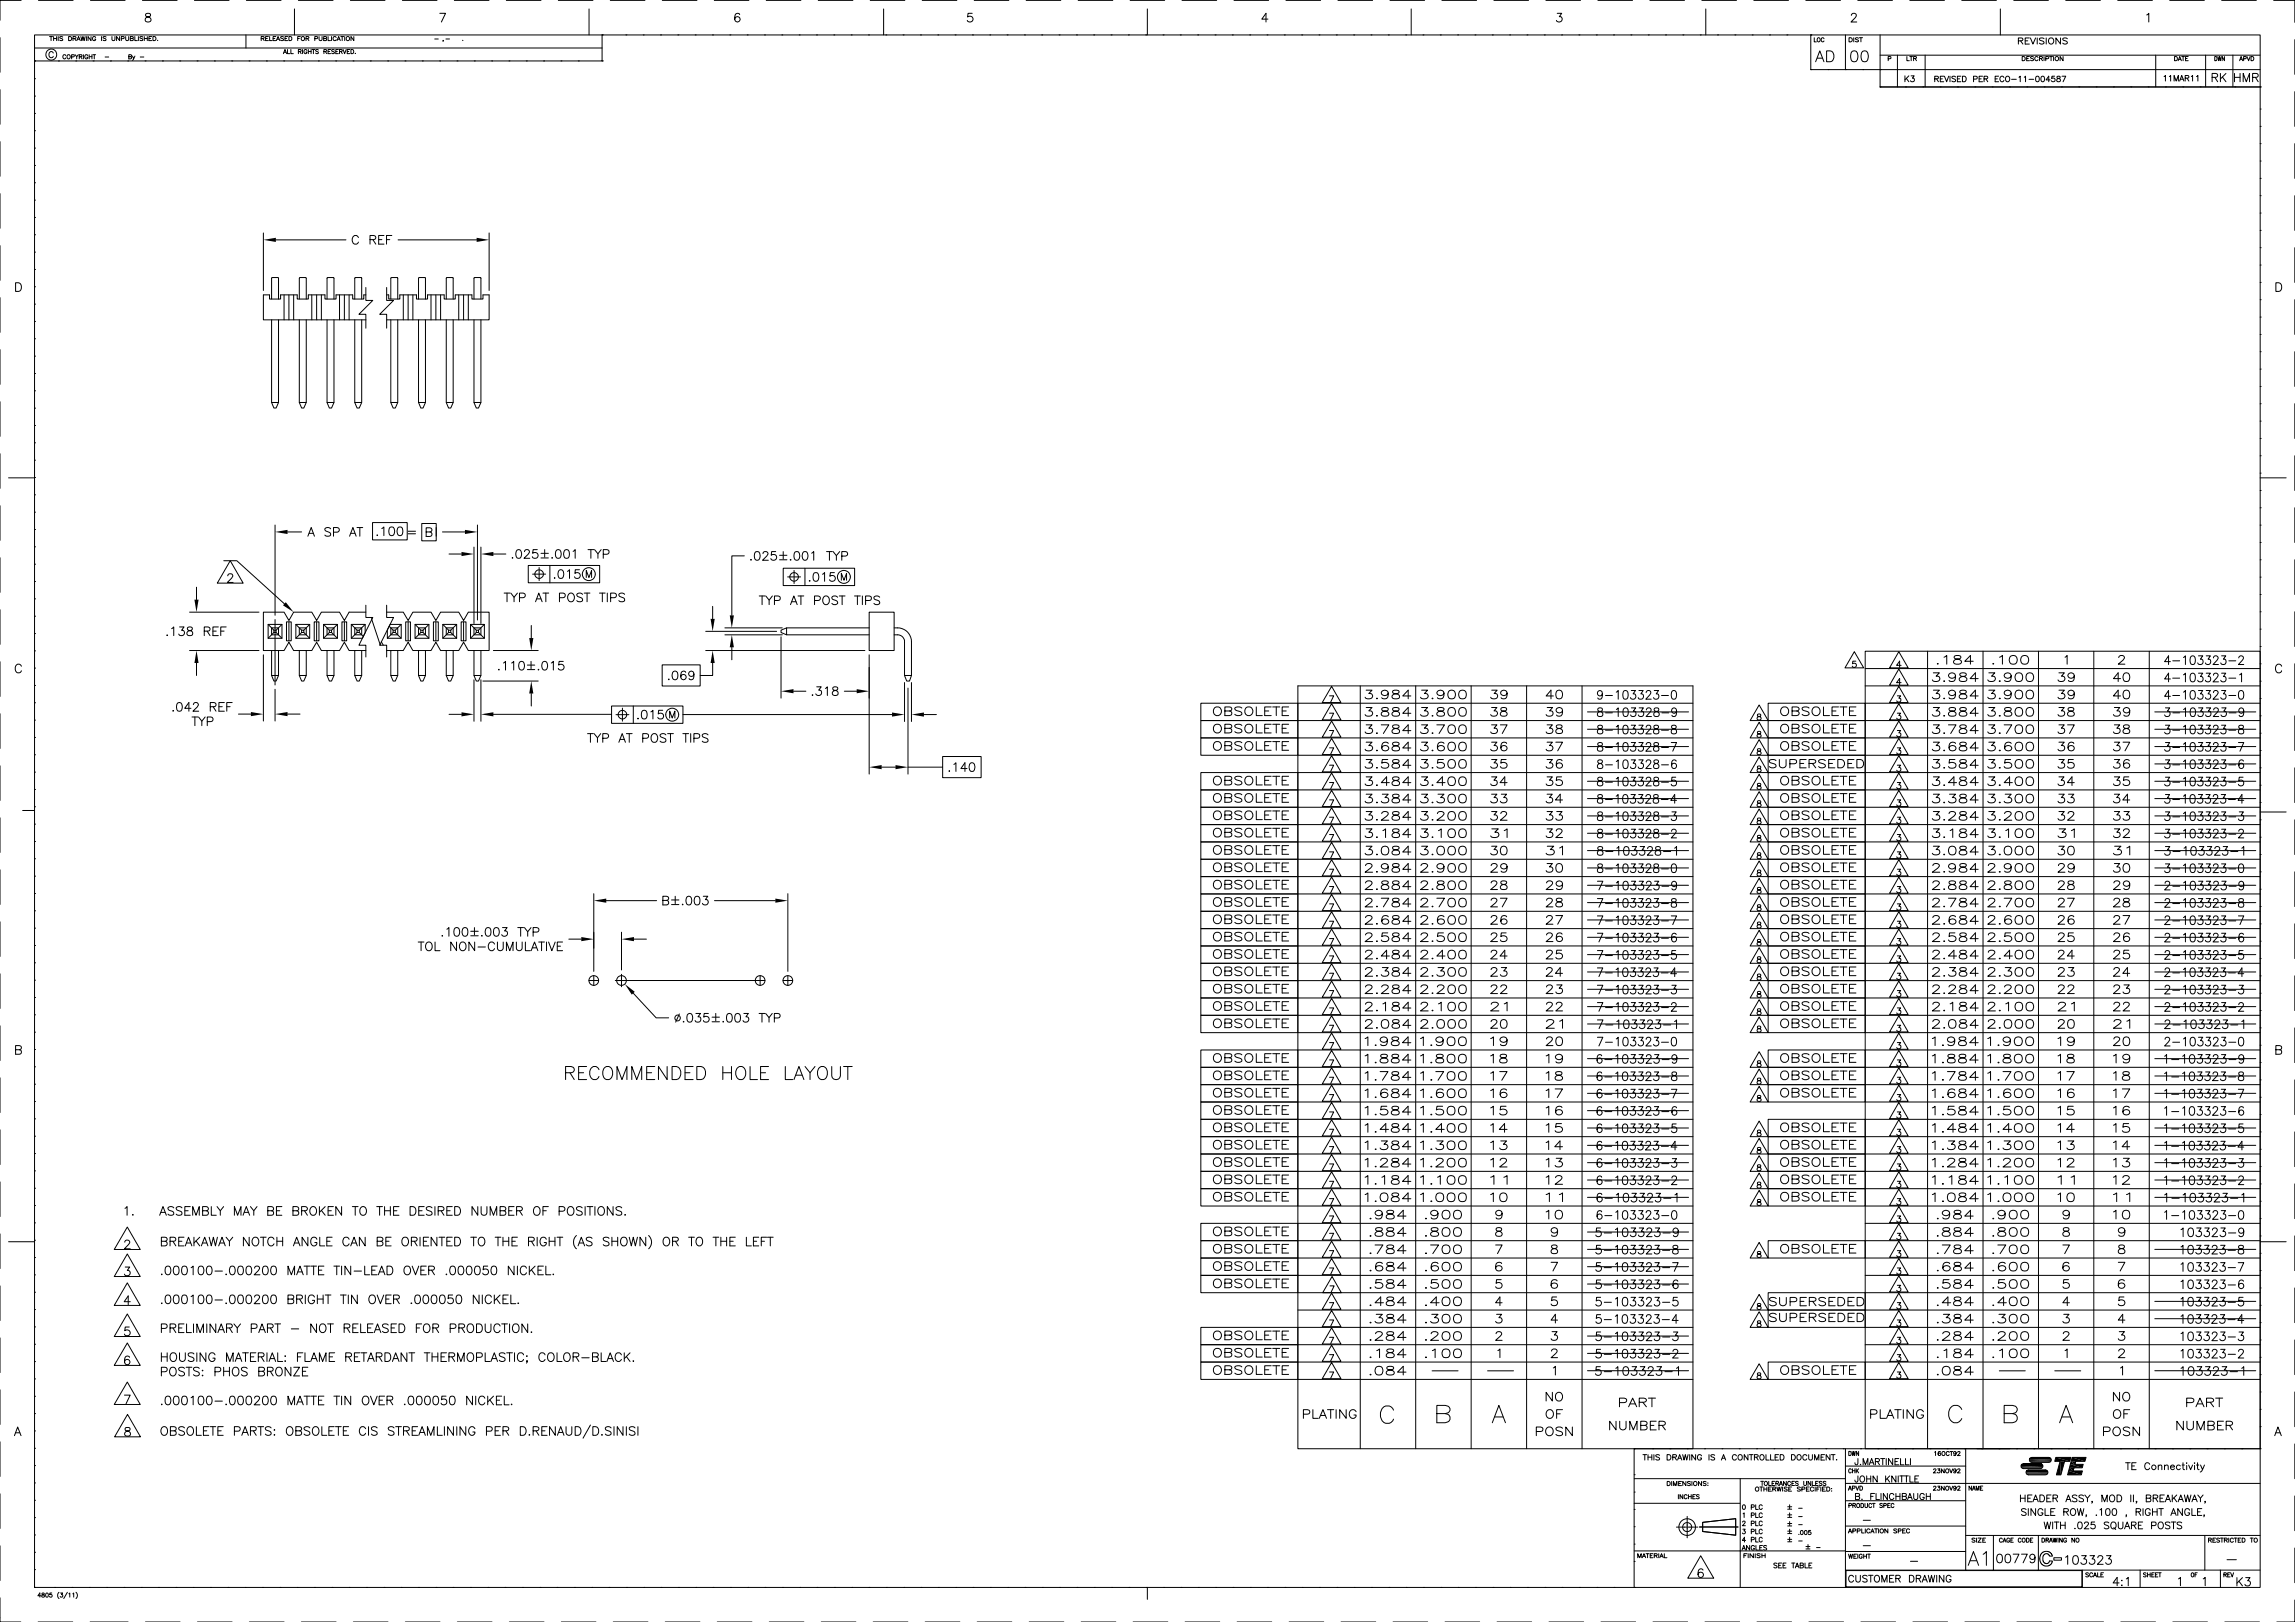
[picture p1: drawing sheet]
<svg xmlns="http://www.w3.org/2000/svg" width="841mm" height="594mm" viewBox="0 0 841 594" stroke-linecap="round" stroke-linejoin="round" font-family="sans-serif">
<g fill="none" stroke="#000" stroke-width=".37">
<path d="M0 13.8v12.7M7.7 .1h-7.7v7.3M12.7 12.8h815.6v568.6h-815.6zM12.7 17.6h207.9M14.1 .1h12.7M18.2 13.4h1.1M18.7 13.4v1.5M19.5 19.4a.8 .8 0 0 0-.9-.5 .8 .8 0 0 0-.7 .8v.6a.81 .81 0 0 0 .7 .8 .81 .81 0 0 0 .9-.5M19.6 14.1h1.1M19.6 13.4v1.5M20.7 13.4v1.5M21.3 13.4v1.5"/>
<path d="M23 13.6l-.4-.2-.7 .2 .1 .3 .9 .4-.1 .5-.9-.1M25.1 13.4h.6a.76 .76 0 0 1 .6 .7 .76 .76 0 0 1-.6 .8h-.6zM26.8 14.1l.9-.1 .2-.4-1.1-.2v1.5M27.3 14.1l.6 .8M28.2 14.9l.6-1.5 .6 1.5M28.4 14.4h.8M29.6 13.4l.4 1.5 .4-1.5 .4 1.5 .4-1.5M31.7 13.4v1.5M33.1 .1h12.7M33.4 13.4v1.5l-1.1-1.5v1.5M35.1 13.7a.6 .6 0 0 0-.7-.3 .6 .6 0 0 0-.5 .5v.4a.57 .57 0 0 0 .6 .6 .57 .57 0 0 0 .6-.6h-.4M37.2 13.4v1.5"/>
<path d="M38.9 13.6l-.4-.2-.7 .2v.3l1 .4-.1 .5-.9-.1M41 13.4v1l.5 .5 .5-.2 .1-1.3M43.8 13.4v1.5l-1.1-1.5v1.5M44.5 14.1h.9v-.7h-.9v1.5M46.1 13.4v1l.4 .5 .6-.2 .1-1.3M47.8 14.1l.9-.1 .2-.4-1.1-.2v1.5l1-.2 .1-.3-.4-.3M49.4 13.4v1.5h.9M50.7 13.4v1.5M52.2 .1h12.7M52.3 13.6l-.4-.2-.6 .2v.3l.9 .3v.6l-.9-.1M52.9 14.1h1.1M52.9 13.4v1.5"/>
<path d="M53.5 5.1a.63 .63 0 0 0 .3 1 1.14 1.14 0 0 1 1.3 .4 1.14 1.14 0 0 1-.1 1.4l-1 .2-.7-.3a1.17 1.17 0 0 1 .2-1.3 1.17 1.17 0 0 1 1.2-.4 .66 .66 0 0 0 .3-1zM54 13.4v1.5M54.6 14.1h.6M55.6 13.4h-1v1.5h1M56 13.4h.6a.76 .76 0 0 1 .6 .7 .76 .76 0 0 1-.6 .8h-.6zM57.7 14.7h.1M71.2 .1h12.7M90.1 12.8v4.8M90.3 .1h12.7M95.7 14.1l.9-.1 .2-.4-1.1-.2v1.5M96.3 14.1l.5 .8M97.3 14.1h.7"/>
<path d="M98.3 13.4h-1v1.5h1M98.8 13.4v1.5h.9M100.1 14.1h.6M101.1 13.4h-1v1.5h1M101.3 14.9l.6-1.5 .6 1.5M101.5 14.4h.8M103.8 19.7l.6-1.6 .6 1.6M103.9 13.6l-.4-.2-.7 .2 .1 .3 .9 .3v.6l-1-.1M104.1 19.1h.7M104.4 14.1h.6M105.4 18.1v1.6h.9M105.4 13.4h-1v1.5h1"/>
<path d="M105.9 13.4h.5a.78 .78 0 0 1 .6 .7 .78 .78 0 0 1-.6 .8h-.5zM106.6 18.1v1.6h.9M107.9 3.3v9.5M109.1 14.1h.6M109.3 18.9l.9-.1 .1-.5-1-.2v1.6M109.3 .1h12.7M109.9 18.9l.5 .8M110.1 13.4h-1v1.5M110.9 18.1v1.6M112.1 14.1l.9-.1 .2-.4-1.1-.2v1.5M112.5 18.5a.62 .62 0 0 0-.9-.3 .62 .62 0 0 0-.2 .9 .55 .55 0 0 0 .5 .6 .55 .55 0 0 0 .6-.6h-.4M112.6 14.1l.6 .8"/>
<path d="M113 18.1v1.6M113 18.9h1M114 18.1v1.6M114.3 18.1h1.1M114.9 18.1v1.6M115.4 14.1h.8l.2-.5-1-.2v1.5M116.7 18.3l-.4-.2-.6 .2 1 .9-.4 .5-.6-.3M116.9 13.4v1l.5 .5 .5-.2 .1-1.3M118.6 14.1l.9-.1v-.6h-.9v1.5l.9-.1 .2-.4-.4-.3M118.7 18.9l.8-.1 .2-.4-1-.3v1.6M119.2 18.9l.5 .8M120.2 13.4v1.5h.9"/>
<path d="M120.2 18.9h.6M121.2 18.1h-1v1.6h1M121.5 13.4v1.5M122.6 18.3l-.4-.2-.7 .2 .2 .4 .9 .5-.4 .5-.7-.3M123.1 18.9h.5M123.2 13.7a.6 .6 0 0 0-.7-.3 .6 .6 0 0 0-.5 .5v.4a.6 .6 0 0 0 .5 .6 .6 .6 0 0 0 .7-.4M123.5 14.9l.6-1.5 .6 1.5M123.7 14.4h.8M124 18.1h-.9v1.6h.9M124.4 18.9l.9-.1 .1-.4-1-.3v1.6M124.9 13.4h1M124.9 18.9l.5 .8"/>
<path d="M125.4 13.4v1.5M125.7 18.1l.6 1.6 .6-1.6M126.3 13.4v1.5M127.3 18.9h.5M128.2 18.1h-.9v1.6h.9M128.4 .1h12.7M128.6 18.1h.5a.81 .81 0 0 1 .5 .8 .81 .81 0 0 1-.5 .8h-.5zM129.7 13.4v1.5l-1.1-1.5v1.5M130.2 19.5h.1M147.4 .1h12.7M159.3 14.3h1.3M161.2 4.9h2.1l-1.5 3.2"/>
<path d="M162.5 14.8l-.2 .4M163.4 14.3h1.3M166.5 .1h12.7M169.6 14.7h.1M185.5 .1h12.7M204.6 .1h12.7M215.9 3.3v9.5M220.6 12.8h.1M220.6 12.8v9.5h-207.9M223.6 .1h12.7M229.4 12.8h.1M235.7 12.8h.1"/>
<path d="M242.1 12.8h.1M242.7 .1h12.7M248.4 12.8h.1M254.8 12.8h.1M261.1 12.8h.1M261.7 .1h12.7M267.5 12.8h.1M271.1 5.3a.89 .89 0 0 0-.9-.4 .89 .89 0 0 0-.8 .6 1.82 1.82 0 0 0 .8 2.6 .99 .99 0 0 0 1-1 .99 .99 0 0 0-.9-1 .99 .99 0 0 0-1.1 .9M273.8 12.8h.1M280.2 12.8h.1M280.8 .1h12.7M286.5 12.8h.1"/>
<path d="M292.9 12.8h.1M299.2 12.8h.1M299.8 .1h12.7M305.6 12.8h.1M311.9 12.8h.1M318.3 12.8h.1M318.9 .1h12.7M323.8 3.3v9.5M324.6 12.8h.1M331 12.8h.1M337.3 12.8h.1M337.9 .1h12.7"/>
<path d="M343.7 12.8h.1M350 12.8h.1M356.3 4.9h-1.5l-.2 1.3a1.13 1.13 0 0 1 1.7 0 1.13 1.13 0 0 1-.2 1.7 1.13 1.13 0 0 1-1.6-.4M356.4 12.8h.1M357 .1h12.7M362.7 12.8h.1M369.1 12.8h.1M375.4 12.8h.1M376 .1h12.7M381.8 12.8h.1M388.1 12.8h.1M394.5 12.8h.1"/>
<path d="M395.1 .1h12.7M400.8 12.8h.1M407.2 12.8h.1M413.5 12.8h.1M414.1 .1h12.7M419.9 12.8h.1M420.5 3.3v9.5M426.2 12.8h.1M432.6 12.8h.1M433.2 .1h12.7M438.9 12.8h.1M445.3 12.8h.1"/>
<path d="M451.6 12.8h.1M452.2 .1h12.7M458 12.8h.1M464.3 12.8h.1M464.7 7h-2.3l1.5-2.1v3.2M470.7 12.8h.1M471.3 .1h12.7M477 12.8h.1M483.4 12.8h.1M489.7 12.8h.1M490.3 .1h12.7M496.1 12.8h.1"/>
<path d="M502.4 12.8h.1M508.8 12.8h.1M509.4 .1h12.7M515.1 12.8h.1M517.1 3.3v9.5M521.5 12.8h.1M527.8 12.8h.1M528.4 .1h12.7M534.2 12.8h.1M540.5 12.8h.1M546.9 12.8h.1M547.5 .1h12.7"/>
<path d="M553.2 12.8h.1M559.6 12.8h.1M565.9 12.8h.1M566.5 .1h12.7M570.7 4.9h1.6l-.9 1.2a1.06 1.06 0 0 1 1 1.5 1.06 1.06 0 0 1-1.7 .3l-.3-.4M572.3 12.8h.1M578.6 12.8h.1M585 12.8h.1M585.6 .1h12.7M591.3 12.8h.1M597.7 12.8h.1M604 12.8h.1"/>
<path d="M604.6 .1h12.7M610.4 12.8h.1M616.7 12.8h.1M623.1 12.8h.1M623.7 .1h12.7M625.1 3.3v9.5M629.4 12.8h.1M635.8 12.8h.1M642.1 12.8h.1M642.7 .1h12.7M648.5 12.8h.1M654.8 12.8h.1"/>
<path d="M661.8 .1h12.7M663.6 12.8h.1M663.6 12.8v12.7M664.8 13.8v1.5h.9M668.4 14.2a.52 .52 0 0 0-.6-.4 .52 .52 0 0 0-.4 .6 .61 .61 0 0 0 .2 .8 .61 .61 0 0 0 .8-.1v-.1M669.4 18.6h1.3a2.11 2.11 0 0 1 1.4 2 2.11 2.11 0 0 1-1.4 2h-1.3zM676.3 12.8v12.7M677.6 13.8h.6a.78 .78 0 0 1 .6 .8 .78 .78 0 0 1-.6 .7h-.6zM678.4 5.6l.7-.7h.6l.6 .6-.5 1-1.5 1.6h2.1M678.7 18.8a1.32 1.32 0 0 1 1.9 .6 2.01 2.01 0 0 1-1.3 3.2 1.79 1.79 0 0 1-1.1-2.3zM679.3 13.8v1.5M680.8 .1h12.7"/>
<path d="M681.1 14l-.5-.2-.7 .2 .2 .4 1 .5-.5 .4-.7-.2M681.4 13.8h1.1M682 13.8v1.5M682.5 18.8a1.31 1.31 0 0 1 1.9 .6 2.01 2.01 0 0 1-1.3 3.2 1.78 1.78 0 0 1-1.1-2.3zM689 12.8v19M699.9 .1h12.7M718.9 .1h12.7M733 3.3v9.5M738 .1h12.7M739.6 15l1.4-.2 .3-.5-.3-.3-1.4-.1v2.2M740.5 15l.8 1.1M742.1 15h1"/>
<path d="M743.7 13.9h-1.6v2.2h1.6M744.1 13.9l.9 2.2 1-2.2M746.6 13.9v2.2M749.1 14.2l-.6-.3-1.1 .3 .2 .5 1.2 .5 .3 .6-.6 .3-1.1-.3M749.9 13.9v2.2M755.1 13.9v2.2l-1.7-2.2v2.2M757 .1h12.7M757.6 14.2l-.6-.3-1.1 .3 .3 .5 .9 .3 .5 .5v.3l-.6 .3-1.1-.3M776.1 .1h12.7M786.7 5.5l.7-.6v3.2M795.1 .1h12.7M814.2 .1h12.7"/>
<path d="M833.2 .1h7.8v8.1M841 14.5v12.7M0 32.8v12.7M12.7 22.3h.1M12.7 28.8h.1M12.7 35.2h.1M21.4 22.3h.1M24.1 20.4a.57 .57 0 0 0-.6-.4 .57 .57 0 0 0-.5 .6v.4a.56 .56 0 0 0 .5 .6 .56 .56 0 0 0 .6-.4M26.2 20.8h.9l.1-.6-1-.2v1.6M27.5 20l.6 .8v.8M27.8 22.3h.1M28.7 20l-.6 .8"/>
<path d="M29 20.8l.9-.1v-.6l-.9-.1v1.6M29.5 20.8l.6 .8M30.6 20v1.6M32.2 20.4a.57 .57 0 0 0-.7-.4 .57 .57 0 0 0-.4 .6v.4a.55 .55 0 0 0 .5 .6 .55 .55 0 0 0 .6-.6h-.4M32.7 20v1.6M32.7 20.8h1M33.7 20v1.6M34 20h1.1M34.1 22.3h.1M34.5 20v1.6M38.5 20.9h1.3M40.5 22.3h.1"/>
<path d="M46.8 22.3h.1M47.2 20.8l.8-.1 .2-.4-1-.3v1.6l.9-.2 .1-.3-.4-.3M48.6 20.5l.4 1.1 .4-1.1M49 21.6l-.5 .5M51.4 20.9h1.3M53.2 22.3h.1M59.5 22.3h.1M65.9 22.3h.1M72.2 22.3h.1M78.6 22.3h.1M84.9 22.3h.1M91.3 22.3h.1"/>
<path d="M97.6 22.3h.1M104 22.3h.1M110.3 22.3h.1M116.7 22.3h.1M123 22.3h.1M129.4 22.3h.1M135.7 22.3h.1M142.1 22.3h.1M148.4 22.3h.1M154.8 22.3h.1M161.1 22.3h.1M167.5 22.3h.1"/>
<path d="M173.8 22.3h.1M180.2 22.3h.1M186.5 22.3h.1M192.9 22.3h.1M199.2 22.3h.1M205.6 22.3h.1M211.9 22.3h.1M220.6 22.3h.1M663.6 25.5h.1M663.6 25.5h164.7M665.4 22.6l1.5-4 1.5 4M665.9 21.3h2"/>
<path d="M669.9 25.5h.1M676.3 25.5h.1M682.6 25.5h.1M689 25.5h.1M689 31.8h.1M689 31.8h139.3M689 20.2h139.3M691.9 21.5l.9-.1 .1-.6-1-.1v1.5M695.3 20.2v11.6M698.1 27.8v2.1M698.3 31.8h.1M698.6 28.7l.9 1.2"/>
<path d="M698.8 20.7v1.5h.9M699.5 27.8l-1.4 1.4M699.9 20.7h1M700.3 27.8h1.2l-.7 .8a.72 .72 0 0 1 .6 1.2 .72 .72 0 0 1-1.3-.2M700.4 20.7v1.5M701.3 21.4l.9-.1v-.5l-.9-.1v1.5M701.8 21.4l.5 .8M704.6 31.8h.1M705.5 20.2v11.6M709 28.9l1.1-.1 .2-.7-1.3-.2v2M709.7 28.9l.7 1M711 31.8h.1"/>
<path d="M711 28.9h.8M712.3 27.9h-1.3v2h1.3M712.6 27.9l.8 2 .7-2M714.6 27.9v2M716.6 28.2l-.4-.3-.9 .3 .2 .5 1 .4v.8h-.7l-.5-.3M717.3 28.9h.8M717.3 31.8h.1M718.6 27.9h-1.3v2h1.3M719.2 27.9h.6a1.08 1.08 0 0 1 .7 1 1.08 1.08 0 0 1-.7 1h-.6zM723.2 29l1.2-.1 .1-.8-1.3-.2v2M723.7 31.8h.1M725.3 28.9h.7"/>
<path d="M726.5 27.9h-1.2v2h1.2M727.1 28.9l1.2-.1v-.7l-1.2-.2v2M727.8 28.9l.6 1M730 31.8h.1M731.1 28.9h.8M732.4 27.9h-1.3v2h1.3M734.4 28.4a.77 .77 0 0 0-.9-.5 .77 .77 0 0 0-.6 .8v.5a.76 .76 0 0 0 .6 .7 .76 .76 0 0 0 .9-.5M735.1 28.2l.2-.2a.96 .96 0 0 1 1.2 .9 .96 .96 0 0 1-1.2 1l-.4-.7zM736.4 31.8h.1M737.2 29.1h1.7M739.9 28.3l.4-.4v2M741 20.7h.6a.79 .79 0 0 1 .6 .8 .79 .79 0 0 1-.6 .7h-.6z"/>
<path d="M741.8 28.3l.5-.4v2M742.7 21.4h.6M742.7 31.8h.1M743.5 29.1h1.8M743.7 20.7h-1v1.5h1M745.2 20.9l-.9-.1-.1 .4 .8 .4 .2 .4-.4 .2-.7-.2M746.3 28l.3-.1a1.05 1.05 0 0 1 .7 1 1.05 1.05 0 0 1-.7 1 1.3 1.3 0 0 1-.3-1.9zM746.8 21.1a.62 .62 0 0 0-.6-.4 .62 .62 0 0 0-.5 .6 .68 .68 0 0 0 .2 .8 .68 .68 0 0 0 .9-.1v-.1M747.4 21.4h.7l.4-.4-.2-.2-.9-.1v1.5M748 21.4l.5 .8M748.2 28a1 1 0 0 1 1.2 .7 1 1 0 0 1-.7 1.2l-.7-.3-.1-.8zM749.1 20.7v1.5"/>
<path d="M749.1 31.8h.1M749.7 21.5l.9-.1 .1-.6-1-.1v1.5M751.1 20.7h1.1M751.3 29.3h-1.5l1-1.4v2M751.6 20.7v1.5M752.6 20.7v1.5M752.9 27.9h-.9l-.2 .9a.72 .72 0 0 1 1.1-.1 .72 .72 0 0 1-.1 1.1 .72 .72 0 0 1-1-.2M753.9 28v.6a.82 .82 0 0 1 1 .2 .82 .82 0 0 1-.1 1.1h-.9a.84 .84 0 0 1 0-1 .84 .84 0 0 1 .9-.3v-.6zM755.4 31.8h.1M755.6 27.9h1.4l-1 2M756 20.7v1.5l-1.1-1.5v1.5M761.8 31.8h.1"/>
<path d="M768.1 31.8h.1M774.5 31.8h.1M780.8 31.8h.1M787.2 31.8h.1M790 20.2v11.6M793 28l.5-.3v2M793.5 31.8h.1M795 28l.4-.3v2M796.7 29.7v-2l.8 2 .8-2v2M796.9 20.7h.5a.81 .81 0 0 1 .5 .8 .81 .81 0 0 1-.5 .7h-.5zM798.2 22.2l.6-1.5 .6 1.5M798.4 21.7h.8"/>
<path d="M798.7 29.7l.8-2 .8 2M799 29h1M799.5 20.7h1M799.9 31.8h.1M800 20.7v1.5M800.8 28.6l1.2-.1 .1-.6-1.3-.2v2M800.9 21.4h.6M801.5 28.6l.6 1.1M801.9 20.7h-1v1.5h1M803 28l.5-.3v2M804.9 28l.5-.3v2M806.2 31.8h.1"/>
<path d="M808.3 20.2v11.6M810.6 28.3l1.8-.1 .3-.4-.2-.6-.5-.3h-1.4v3M811.6 20.7a.77 .77 0 0 1 .9 .8 .77 .77 0 0 1-.9 .7zM811.7 28.3l1 1.6M812.6 31.8h.1M812.8 20.7l.3 1.5 .3-1.5 .2 1.5 .4-1.5M813.7 26.9v3M814.4 28.2l1.3 1.7M815.2 20.7v1.5l-.9-1.5v1.5M815.7 26.9l-2 2M818.3 20.2v11.6M818.9 26.9v3"/>
<path d="M818.9 28.3h2M818.9 31.8h.1M820.7 22.2l.6-1.5 .5 1.5M820.9 26.9v3M820.9 21.7h.7M822 29.9v-3l1.2 3 1.2-3v3M822.2 21.5l.8-.1v-.6l-.8-.1v1.5M823.4 20.7l.6 1.5 .6-1.5M824.9 20.7h.5a.81 .81 0 0 1 .6 .8 .81 .81 0 0 1-.6 .7h-.5zM825.5 28.3l1.7-.1 .3-.4-.1-.6-.6-.3h-1.3v3M826.5 28.3l1 1.6M828.3 39.9h.1"/>
<path d="M828.3 31.8h.1M841 33.6v12.7M0 51.9v12.7M12.7 41.5h.1M12.7 47.9h.1M12.7 54.2h.1M828.3 59h.1M828.3 52.6h.1M828.3 46.3h.1M841 52.6v12.7M0 70.9v12.7M12.7 60.6h.1"/>
<path d="M12.7 66.9h.1M12.7 73.3h.1M12.7 79.6h.1M828.3 78h.1M828.3 71.7h.1M828.3 65.3h.1M841 71.7v12.7M0 90v12.7M12.7 86h.1M12.7 92.3h.1M12.7 98.7h.1M96.5 85.3v21.1"/>
<path d="M101.1 87.9h25.7M131.4 87a1.18 1.18 0 0 0-1.4-.8 1.18 1.18 0 0 0-.9 1.3v.7a1.18 1.18 0 0 0 .9 1.2 1.18 1.18 0 0 0 1.4-.7M135.6 87.8l1.8-.2 .3-.4-.2-.7-.6-.3h-1.3v3.2M136.7 87.8l1 1.6M138.8 87.8h1.2M140.7 86.2h-1.9v3.2h1.9M141.6 87.8h1.2M143.6 86.2h-2v3.2M145.9 87.9h28.8M179.2 85.3v21.1M828.3 97.1h.1M828.3 90.7h.1"/>
<path d="M828.3 84.4h.1M841 90.7v12.7M0 109v12.7M5.7 103.6h1.1a1.7 1.7 0 0 1 1.1 1.5 1.7 1.7 0 0 1-1.1 1.6h-1.1zM12.7 105h.1M12.7 111.4h.1M12.7 117.7h.1M99.5 117.1v30.3h2.6v-30.3M99.5 109.5v-7.6l.3-.2h2.1l.2 .2v7.6M104.1 108v9.1M105.9 108v9.1M107.6 108v9.1"/>
<path d="M109.7 109.5v-7.6l.2-.2h2.2l.1 .2v7.6M109.7 117.1v30.3h2.5v-30.3M114.3 108v9.1M116 108v9.1M117.8 108v9.1M119.8 109.5v-7.6l.3-.2h2.2l.1 .2v7.6M119.8 117.1v30.3h2.6v-30.3M124.4 108v9.1M126.2 108v9.1M127.9 108v9.1M130 109.5v-7.6l.3-.2h2.1l.1 .2v7.6M130 117.1v30.3h2.5v-30.3"/>
<path d="M134.1 105.3v4.7h2.5l-5.1 5.1h2.6v5.1M134.1 108h-.8v1.5h-4.1v-1.5h-6.1v1.5h-4v-1.5h-6.1v1.5h-4.1v-1.5h-6.1v1.5h-4v-1.5h-2.3v9.1h37.6M141.7 105.3v4.7h2.5l-5 5.1h2.5v5.1M141.7 108h.8v1.5h4v-1.5h6.1v1.5h4.1v-1.5h6.1v1.5h4v-1.5h6.1v1.5h4.1v-1.5h2.2v9.1h-37.5M143.2 109.5v-7.6l.3-.2h2.1l.2 .2v7.6M143.2 117.1v30.3h2.6v-30.3M147.8 108v9.1M149.6 108v9.1M151.3 108v9.1M153.4 109.5v-7.6l.2-.2h2.2l.1 .2v7.6M153.4 117.1v30.3h2.5v-30.3M157.9 108v9.1"/>
<path d="M159.7 108v9.1M161.5 108v9.1M163.5 109.5v-7.6l.3-.2h2.1l.2 .2v7.6M163.5 117.1v30.3h2.6v-30.3M168.1 108v9.1M169.9 108v9.1M171.6 108v9.1M173.7 109.5v-7.6l.2-.2h2.2l.1 .2v7.6M173.7 117.1v30.3h2.5v-30.3M828.3 116.1h.1M828.3 109.8h.1M828.3 103.4h.1"/>
<path d="M834 103.6h1.1a1.7 1.7 0 0 1 1.1 1.5 1.7 1.7 0 0 1-1.1 1.6h-1.1zM841 109.8v12.7M0 128.1v12.7M12.7 124.1h.1M12.7 130.4h.1M12.7 136.8h.1M828.3 135.2h.1M828.3 128.8h.1M828.3 122.5h.1M841 128.8v12.7M0 147.1v12.7M12.7 143.1h.1"/>
<path d="M12.7 149.5h.1M12.7 155.8h.1M99.5 147.4l.9 2h.8l.9-2M109.7 147.4l.8 2h.8l.9-2M119.8 147.4l.9 2h.8l.9-2M130 147.4l.9 2h.8l.8-2M143.2 147.4l.9 2h.8l.9-2M153.4 147.4l.8 2h.8l.9-2M163.5 147.4l.9 2h.8l.9-2M173.7 147.4l.8 2h.8l.9-2M828.3 154.2h.1M828.3 147.9h.1"/>
<path d="M828.3 141.5h.1M841 147.9v12.7M0 166.2v12.7M3.1 175h9.6M12.7 162.2h.1M12.7 168.5h.1M12.7 174.9h.1M828.3 179.6h.1M828.3 173.3h.1M828.3 166.9h.1M828.3 160.6h.1M828.3 175h9.5"/>
<path d="M841 166.9v12.7M0 185.2v12.7M12.7 181.2h.1M12.7 187.6h.1M12.7 193.9h.1M100.8 192.3v33.1M105.4 194.8h5.1M112.8 196.4l1.2-3.2 1.2 3.2M113.3 195.3h1.5M121.2 193.7a1.19 1.19 0 0 0-1.2-.5 1.19 1.19 0 0 0-1 .8l.3 .5 1.6 .5a.76 .76 0 0 1 0 1.3 1.57 1.57 0 0 1-1.9-.3M122.2 194.9h1.4a.85 .85 0 0 0 .8-.8 .85 .85 0 0 0-.8-.9h-1.4v3.2M128.1 196.4l1.2-3.2 1.2 3.2"/>
<path d="M128.6 195.3h1.4M130.8 193.2h2.1M131.9 193.2v3.2M136.5 191.4h12.7v6.4h-12.7zM138.1 196h.3zM139.9 193.6l.8-.6v3.2M142.9 193.1a1.08 1.08 0 0 1 1.5 .5 1.49 1.49 0 0 1 .2 1.8 1.49 1.49 0 0 1-1.7 .6 2.6 2.6 0 0 1 0-2.9zM146 193.1a1.08 1.08 0 0 1 1.5 .5 1.63 1.63 0 0 1-1.1 2.6 2.02 2.02 0 0 1-.4-3.1zM149.6 194.6h2.7M149.6 195.5h2.7M154.6 191.7h5.3v6.4h-5.3zM156.2 194.8l1.8-.1 .3-.5-.2-.6-.6-.3h-1.3v3.2h1.3a.82 .82 0 0 0 .8-.6 .82 .82 0 0 0-.3-.9l-.5-.2"/>
<path d="M159.9 193.2v3.2M162.1 194.8h8.3M175 192.3v34.8M828.3 198.7h.1M828.3 192.3h.1M828.3 186h.1M841 186v12.7M0 204.3v12.7M12.7 200.3h.1M12.7 206.6h.1M12.7 213h.1M12.7 219.3h.1"/>
<path d="M72 215.1v4.5M82 205.4h4.8l17.4 15.8M83.5 210.9l.1-.4 .5-.3 .9 .1 .3 .4-.5 1.1-1.5 1.5h2.1M84.4 205.4l4.7 8.2h-9.5zM164.6 202.9h4.5M173.7 200.4v28M176.2 200.4v28M180.8 202.9h4.6M184.7 217.2h2.2M185.8 217.2v3.2M187.2 217.2l1.2 1.5v1.7M187.8 204.2v.3z"/>
<path d="M189.5 201.5a.96 .96 0 0 1 1.5 .4 1.48 1.48 0 0 1 .1 1.8 1.48 1.48 0 0 1-1.6 .7 2.42 2.42 0 0 1 0-2.9zM189.6 217.2l-1.2 1.5M190.4 218.9h1.3a.85 .85 0 0 0 .8-.8 .85 .85 0 0 0-.8-.9h-1.3v3.2M192.2 202.1l.6-.8 1 .3a.99 .99 0 0 1-.3 1.4l-1.5 1.5h2.1M193.6 207.1h26.2v6.4h-26.2zM195.2 210.3h4.7M196.7 219.3h1.5M196.9 201.3h-1.5l-.2 1.4a1.13 1.13 0 0 1 1.7-.1 1.13 1.13 0 0 1-.2 1.7 1.13 1.13 0 0 1-1.6-.4M197.6 207.9v4.8M198.2 202.7h2.8M198.2 204.4h2.8M199 217.2h2.1"/>
<path d="M199.6 201.3v2.8M200 217.2v3.2M201.5 207.1v6.4M202.3 204.2v.3zM203.2 211.6v.2zM204 201.5a.97 .97 0 0 1 1.5 .4 1.48 1.48 0 0 1 .1 1.8 1.48 1.48 0 0 1-1.6 .7 2.42 2.42 0 0 1 0-2.9zM204.9 208.8a.98 .98 0 0 1 1.5 .5 1.6 1.6 0 0 1-1 2.5 2.01 2.01 0 0 1-.5-3zM205 218.9h1.4a.85 .85 0 0 0 .8-.8 .85 .85 0 0 0-.8-.9h-1.4v3.2M207 201.5a1.01 1.01 0 0 1 1.5 .4l.2 .8a1.4 1.4 0 0 1-.9 1.8h-.3a1.98 1.98 0 0 1-.5-3zM207.9 209.3l.8-.6v3.1M208.7 217.4a1.52 1.52 0 0 1 1.8 .7 1.52 1.52 0 0 1-.4 1.9 1.19 1.19 0 0 1-1.3 .4 1.19 1.19 0 0 1-.8-1.2v-.7zM210 201.9l.8-.6v3.2"/>
<path d="M212.3 208.7h-1.5l-.1 1.3a1.12 1.12 0 0 1 1.7 0 1.12 1.12 0 0 1-.2 1.7 1.12 1.12 0 0 1-1.7-.4M213.5 217.7a1.19 1.19 0 0 0-1.2-.5 1.19 1.19 0 0 0-.9 .8l.3 .5 1.5 .5a.76 .76 0 0 1 0 1.3 1.57 1.57 0 0 1-1.8-.3M214.1 217.2h2.1M214.8 211.5v-2.5l1 2.5 1-2.5v2.5M215.1 217.2v3.2M215.5 201.3h2.1M216.5 201.3v3.2M217.9 201.3l1.2 1.5v1.7M219.7 217.2h2.1M220.3 201.3l-1.2 1.5M220.7 217.2v3.2M221.1 203l1.8-.2 .3-.4-.1-.8-.7-.3h-1.3v3.2"/>
<path d="M222.5 217.2v3.2M223.8 218.9h1.3a.85 .85 0 0 0 .8-.8 .85 .85 0 0 0-.8-.9h-1.3v3.2M228.9 217.7a1.19 1.19 0 0 0-1.2-.5 1.19 1.19 0 0 0-.9 .8l.3 .5 1.5 .5a.76 .76 0 0 1 0 1.3 1.57 1.57 0 0 1-1.8-.3M272.8 203.6h-4.6v21.8M275 205h.4zM276.9 202.2a1.08 1.08 0 0 1 1.5 .4 1.49 1.49 0 0 1 .1 1.8 1.49 1.49 0 0 1-1.6 .6 2.59 2.59 0 0 1 0-2.8zM278.2 218.3h2.1M279.3 218.3v3.2M279.6 202.8l.1-.5 .5-.3 .9 .2 .3 .4-.4 1.1-1.6 1.5h2.2M280.6 218.3l1.3 1.5v1.7M283 218.3l-1.1 1.5M283.8 219.9l1.8-.1 .3-.5-.1-.7-.6-.3h-1.4v3.2"/>
<path d="M284.3 202h-1.5l-.2 1.4a1.12 1.12 0 0 1 1.7-.1 1.12 1.12 0 0 1-.2 1.7 1.12 1.12 0 0 1-1.6-.4M285.7 203.4h2.7M285.7 205h2.7M287 208.1h26.2v6.4h-26.2zM287 202v2.7M288.6 211.3h4.8M289.6 205h.3zM291 208.9v4.8M291.4 202.2a1.08 1.08 0 0 1 1.5 .4 1.49 1.49 0 0 1 .1 1.8 1.49 1.49 0 0 1-1.6 .6 2.6 2.6 0 0 1 0-2.8zM292.4 218.3h2.2M293.5 218.3v3.2M294.4 202.2a1.03 1.03 0 0 1 1.5 .4 1.48 1.48 0 0 1 .2 1.8 1.48 1.48 0 0 1-1.7 .6 2.4 2.4 0 0 1 0-2.8z"/>
<path d="M295 208.1v6.4M296.5 212.7h.4zM297.4 202.6l.8-.6v3.2M298.4 209.9a1.08 1.08 0 0 1 1.5 .4 1.6 1.6 0 0 1-1.1 2.6 2.1 2.1 0 0 1-.4-3zM298.5 219.9h1.3a.83 .83 0 0 0 .8-.8 .83 .83 0 0 0-.8-.8h-1.3v3.2M301.4 210.3l.8-.6v3.2M301.8 218.7a1.3 1.3 0 0 1 1.7-.1 1.3 1.3 0 0 1 .4 1.6 1.21 1.21 0 0 1-1.2 1.3 1.21 1.21 0 0 1-1.2-1.3zM302.9 202h2.1M304 202v3.2M305.3 202l1.2 1.5v1.7M305.8 209.7h-1.5l-.2 1.4a1.13 1.13 0 0 1 1.7-.1 1.13 1.13 0 0 1-.2 1.7 1.13 1.13 0 0 1-1.6-.4M307 218.7a1.18 1.18 0 0 0-1.2-.5 1.18 1.18 0 0 0-1 .8l.3 .5 1.7 .7 .2 .8a1.37 1.37 0 0 1-2.2 0"/>
<path d="M307.6 218.3h2.1M307.7 202l-1.2 1.5M308.3 212.5v-2.5l1 2.5 .9-2.5v2.5M308.5 203.7h1.3a.85 .85 0 0 0 .8-.6 .85 .85 0 0 0-.3-.9l-1.8-.2v3.2M308.6 218.3v3.2M313.1 218.3h2.2M314.2 218.3v3.2M316 218.3v3.2M317.2 219.9l1.8-.1 .3-.5-.1-.7-.6-.3h-1.4v3.2M322.4 218.7a1.19 1.19 0 0 0-1.2-.5 1.19 1.19 0 0 0-.9 .8l.2 .5 1.6 .6a.72 .72 0 0 1 0 1.2 1.42 1.42 0 0 1-1.8-.3M828.3 217.7h.1M828.3 211.4h.1"/>
<path d="M828.3 205h.1M841 205v12.7M0 223.3v12.7M12.7 225.7h.1M12.7 232h.1M12.7 238.4h.1M61.1 232.7h.3zM62.9 230.3l.8-.7v3.2M65.8 229.6h1.6l-.9 1.3a1.05 1.05 0 0 1 .8 1.7 1.05 1.05 0 0 1-1.8-.4M68.8 229.8a.63 .63 0 0 0 .3 1.1 1.17 1.17 0 0 1 1.2 .3 1.17 1.17 0 0 1 .2 1.3l-1.2 .3a.89 .89 0 0 1-.9-1 .89 .89 0 0 1 1-.8l.6-.1a.63 .63 0 0 0 .3-1.1zM69.5 238.3h25.4M69.5 224.2h25.4"/>
<path d="M74.8 231.2l1.9-.2 .3-.4-.2-.6-.6-.4h-1.4v3.2M75.9 231.2l1.1 1.6M78 231.2h1.2M80 229.6h-2v3.2h2M80.9 231.2h1.2M82.9 229.6h-2v3.2M96.5 239.8v24.3M98.3 228.7h5v5.1h-5zM98.3 228.7l2.1 2.1v.9M99.5 230h2.6v2.5h-2.6zM99.5 238.3v9.1l.9 2h.8l.9-2v-9.1M100.4 230.8h.8v.9h-.8"/>
<path d="M100.4 231.7l-2.1 2.1M100.8 226.9v24M101.2 231.7l2.1 2.1M103.3 228.7l-2.1 2.1M105 227.8h1.7v6.9h-1.7zM105.9 227.8v6.9M108.4 228.7h5.1v5.1h-5.1zM108.4 228.7l2.1 2.1v.9M109.7 230h2.5v2.5h-2.5zM109.7 238.3v9.1l.8 2h.8l.9-2v-9.1M110.5 230.8h.8v.9h-.8M110.5 231.7l-2.1 2.1"/>
<path d="M111.3 231.7l2.2 2.1M113.5 228.7l-2.2 2.1M115.1 227.8h1.8v6.9h-1.8zM116 227.8v6.9M118.6 228.7h5.1v5.1h-5.1zM118.6 228.7l2.1 2.1v.9M119.8 230h2.6v2.5h-2.6zM119.8 238.3v9.1l.9 2h.8l.9-2v-9.1M120.7 230.8h.8v.9h-.8M120.7 231.7l-2.1 2.1M121.5 231.7l2.2 2.1M123.7 228.7l-2.2 2.1"/>
<path d="M125.3 227.8h1.7v6.9h-1.7zM126.2 227.8v6.9M128.7 228.7h5.1v3l-1 2.1h-4.1zM128.7 228.7l2.2 2.1v.9M130 230h2.5v2.5h-2.5zM130 238.3v9.1l.9 2h.8l.8-2v-9.1M130.9 230.8h.8v.9h-.8M130.9 231.7l-2.2 2.1M131.7 231.7l1.4 1.4M133.8 228.7l-2.1 2.1M134.1 221.7v4.5h2.5l-5.1 10.1h2.6v4.3M134.1 224.2h-6.2l-1.7 3.1-1.8-3.1h-6.6l-1.8 3.1-1.7-3.1h-6.7l-1.7 3.1-1.8-3.1h-7.6v14.1h7.6l1.8-3.1 1.7 3.1h6.7l1.7-3.1 1.8 3.1h6.6l1.8-3.1 1.7 3.1h6.2"/>
<path d="M136.2 226.2v.7l3.1 9.4M139.7 235.1l.8 1.2M141.7 221.7v4.5h2.5l-5 10.1h2.5v4.3M141.7 224.2h6.1l1.8 3.1 1.7-3.1h6.6l1.8 3.1 1.8-3.1h6.6l1.8 3.1 1.7-3.1h7.6v14.1h-7.6l-1.7-3.1-1.8 3.1h-6.6l-1.8-3.1-1.8 3.1h-6.6l-1.7-3.1-1.8 3.1h-6.1M142.6 229.4l1.5 1.4v.9M143 228.7h4v5.1h-5.1v-3.1zM143.2 230h2.6v2.5h-2.6zM143.2 238.3v9.1l.9 2h.8l.9-2v-9.1M144.1 230.8h.8v.9h-.8M144.1 231.7l-2.2 2.1M144.9 231.7l2.1 2.1M147 228.7l-2.1 2.1"/>
<path d="M148.7 227.8h1.7v6.9h-1.7zM149.6 227.8v6.9M152.1 228.7h5.1v5.1h-5.1zM152.1 228.7l2.1 2.1v.9M153.4 230h2.5v2.5h-2.5zM153.4 238.3v9.1l.8 2h.8l.9-2v-9.1M154.2 230.8h.8v.9h-.8M154.2 231.7l-2.1 2.1M155 231.7l2.2 2.1M157.2 228.7l-2.2 2.1M158.8 227.8h1.8v6.9h-1.8zM159.7 227.8v6.9"/>
<path d="M162.3 228.7h5v5.1h-5zM162.3 228.7l2.1 2.1v.9M163.5 230h2.6v2.5h-2.6zM163.5 238.3v9.1l.9 2h.8l.9-2v-9.1M164.4 230.8h.8v.9h-.8M164.4 231.7l-2.1 2.1M165.2 231.7l2.1 2.1M167.3 228.7l-2.1 2.1M169 227.8h1.8v6.9h-1.8zM169.9 227.8v6.9M172.4 228.7h5.1v5.1h-5.1zM172.4 228.7l2.1 2.1v.9"/>
<path d="M173.7 230h2.5v2.5h-2.5zM173.7 238.3v9.1l.8 2h.8l.9-2v-9.1M174.5 230.8h.8v.9h-.8M174.5 231.7l-2.1 2.1M175.3 231.7l2.2 2.1M177.5 228.7l-2.2 2.1M180.8 238.3h16.4M194.7 229.1v4.6M196.3 220.4l1.1-3.2 1.3 3.2M258.6 238.3h58.4M258.6 231.2h26M261.2 222.1v4.6"/>
<path d="M265.6 230h21.1M265.6 232.5h21.1M268.2 237.1v4.6M286.2 233.2v22.5M288.2 230l-2 .8v.9l2 .8M289.7 221.5l1.2-3.2 1.2 3.2M290.2 220.4h1.5M318.5 224.2h9.2v14.1h-9.2zM318.5 230h-30.3v2.5h30.3M318.5 239.8v43.7M327.7 230a5.3 5.3 0 0 1 6.3 5v12.4l-.7 2h-1l-.8-2v-12.4a2.83 2.83 0 0 0-3.8-2.5M679.5 238.7l3.5 5.9h-6.9z"/>
<path d="M683.5 238.5h144.8v292.1h-144.8zM695.8 238.7l3.5 5.9h-6.9zM706.4 238.5v292.1M726.7 238.5v292.1M747 238.5v292.1M767.3 238.5v292.1M787.6 238.5v292.1M828.3 236.8h.1M828.3 230.4h.1M828.3 224.1h.1M841 224.1v12.7M0 242.4v12.7"/>
<path d="M7.8 244a1.15 1.15 0 0 0-1.3-.7 1.15 1.15 0 0 0-.9 1.2v.7a1.15 1.15 0 0 0 .9 1.2 1.15 1.15 0 0 0 1.3-.7M12.7 244.7h.1M12.7 251h.1M12.7 257.4h.1M65.1 257.5a1.01 1.01 0 0 1 1.5 .4 1.49 1.49 0 0 1 .2 1.8 1.49 1.49 0 0 1-1.7 .7l-.4-1.3zM70 259.4h-2.3l1.5-2.1v3.2M70.9 258.1l.3-.6 .9-.2 .6 .9-2 2.3h2.1M72 242.8v4.6M77 258.8l1.9-.1 .3-.5-.2-.5-.6-.4h-1.4v3.2M78.1 258.8l1.1 1.7M80.2 258.8h1.2M82.2 257.3h-2v3.2h2"/>
<path d="M83.1 258.8h1.2M85.1 257.3h-2v3.2M99.5 247.4h2.6M100.8 252.4v11.7M109.7 247.4h2.5M119.8 247.4h2.6M130 247.4h2.5M143.2 247.4h2.6M153.4 247.4h2.5M163.5 247.4h2.6M173.7 249v15.2M173.7 247.4h2.5"/>
<path d="M176.2 249v15.2M177 249.4h20.2M182.7 245.2h.3zM184.5 242.8l.8-.6v3.2M187.5 242.8l.8-.6v3.2M190.5 242.4a.98 .98 0 0 1 1.5 .4 1.6 1.6 0 0 1-1 2.6 2.01 2.01 0 0 1-.5-3zM193.3 243.6h2.7M193.3 245.2h2.7M194.6 242.2v2.8M194.7 254v4.6M197.2 245.2h.3zM199 242.4a.98 .98 0 0 1 1.5 .4 1.6 1.6 0 0 1-1.1 2.6 2.01 2.01 0 0 1-.4-3z"/>
<path d="M202 242.8l.8-.6v3.2M206.4 242.2h-1.5l-.2 1.4a1.13 1.13 0 0 1 1.7-.1 1.13 1.13 0 0 1-.1 1.7 1.13 1.13 0 0 1-1.7-.4M224.1 258.6h26.2v6.3h-26.2zM228.1 259.3v4.8M232.1 258.6v6.3M242.7 243.5h13.9v7.8h-13.9zM244.9 248.8h.3zM246.8 246a1.03 1.03 0 0 1 1.5 .4 2.13 2.13 0 0 1-.8 2.6h-.3a1.98 1.98 0 0 1-.4-3zM251.3 246.3a.9 .9 0 0 0-.9-.5 .9 .9 0 0 0-.8 .6 1.82 1.82 0 0 0 .8 2.6 .99 .99 0 0 0 1-1 .99 .99 0 0 0-.9-1 .99 .99 0 0 0-1 .9M254.3 246.9a.98 .98 0 0 1-1.4 .8 .98 .98 0 0 1-.3-1.6 .98 .98 0 0 1 1.6 .2 2.25 2.25 0 0 1-.8 2.7l-.8-.2-.1-.3M261.2 242.8v4.6h-4.6M290.8 253.2h4.5"/>
<path d="M297.6 254.6h.3zM299.3 251.6h1.6l-.9 1.2a1.06 1.06 0 0 1 .8 1.7 1.06 1.06 0 0 1-1.8-.4M302.5 252.2l.7-.6v3.1M305.3 251.7a.66 .66 0 0 0 .3 1.1 1.11 1.11 0 0 1 1.3 .4 1.11 1.11 0 0 1-.1 1.4l-.4 .1a1.03 1.03 0 0 1-1.4-.6 1.62 1.62 0 0 1 1.8-1.5l.2-.6a1.21 1.21 0 0 0-1.7-.3zM309.4 253.2h4.5M331.5 250v14.3M331.6 247.4h2.4M332.7 252v31.5M334 250v14.3M440.1 257.6h35.5v6.3h-35.5zM455.1 259.3a2.06 2.06 0 0 0-2.6 0l.2 .7 .5 .3a2.03 2.03 0 0 1 1.9 .9v.4a1.92 1.92 0 0 1-2.6 0M460.4 258.9v3.2h2.2"/>
<path d="M465.8 258.9h-2.3v3.2h2.3M466.4 258.9h2.6M467.7 258.9v3.2M472.2 258.9h-2.3v3.2h2.3M475.6 251.2h144.8v279.4h-144.8zM475.6 257.6h144.8M487.2 254.9h1.5l-1.1 2.2M488 251.4l3.4 5.9h-6.9zM488 257.7l3.4 6h-6.9zM498.5 251.2v279.4M500.6 259.1h2.2l-1.2 1.3h.6a.95 .95 0 0 1 .8 .8 .95 .95 0 0 1-.6 1l-.6 .1a1.19 1.19 0 0 1-1.5-.6M500.6 252.8h2.2l-1.2 1.2h.6a.95 .95 0 0 1 .8 .8 .95 .95 0 0 1-.6 1l-.6 .2a1.19 1.19 0 0 1-1.5-.6"/>
<path d="M504.4 255.8h.4zM506.6 259.3l-.2 .6 .5 .5a1.6 1.6 0 0 1 2 1.3l-.3 .5-.6 .1-1.4-.1a.79 .79 0 0 1-.2-1.2l2.2-.8 .1-.6a1.76 1.76 0 0 0-2.1-.3zM508.7 253.8a1.22 1.22 0 0 1-1.5 .9 1.22 1.22 0 0 1-.8-1.4 1.39 1.39 0 0 1 1.7-.3 1.39 1.39 0 0 1 .6 1.6l-.1 .8a1.44 1.44 0 0 1-2.2 .1M510.5 259.3l-.2 .6 .6 .5a1.59 1.59 0 0 1 2 1.3l-.4 .5-.6 .1-1.4-.1-.4-.5a1.13 1.13 0 0 1 1.2-1.2l1.2-.3 .2-.6a1.85 1.85 0 0 0-2.2-.3zM510.5 253l-.2 .5 .6 .5a1.59 1.59 0 0 1 2 1.4l-.4 .4-.6 .2-1.4-.2-.4-.4a1.13 1.13 0 0 1 1.2-1.3l1.2-.3 .2-.5a1.85 1.85 0 0 0-2.2-.3zM517 254.9h-2.9l1.9-2.1v3.2M518.8 251.2v279.4M521 252.8h2.2l-1.2 1.2a1.03 1.03 0 0 1 1.4 1.1 1.68 1.68 0 0 1-2.8 .3M521 259.1h2.2l-1.2 1.3a1.03 1.03 0 0 1 1.4 1 1.68 1.68 0 0 1-2.8 .3M524.8 255.8h.3zM527 259.3l-.2 .6 .5 .5a1.6 1.6 0 0 1 2 1.3l-.3 .5-.6 .1a1.42 1.42 0 0 1-1.9-.6 1.14 1.14 0 0 1 1.3-1.2l1.2-.3 .2-.6a1.85 1.85 0 0 0-2.2-.3zM529.2 253.8a1.36 1.36 0 0 1-1.4 1 1.36 1.36 0 0 1-1.3-1.1 1.39 1.39 0 0 1 1.8-.8 1.39 1.39 0 0 1 .9 1.7l-.2 .8a1.44 1.44 0 0 1-2.2 .1"/>
<path d="M535.1 253a1.58 1.58 0 0 1 2.3 1.4 1.58 1.58 0 0 1-2.3 1.4 2.02 2.02 0 0 1 0-2.8zM535.1 259.3a1.58 1.58 0 0 1 2.3 1.4 1.58 1.58 0 0 1-2.3 1.5 2.02 2.02 0 0 1 0-2.9zM539.1 251.2v279.4M546.6 259.1h2l-1.1 1.3a1 1 0 0 1 1.3 .8 1 1 0 0 1-1.1 1.1 1.03 1.03 0 0 1-1.4-.6M546.7 252.8h1.9l-1.1 1.2a1.07 1.07 0 0 1 1.3 1.2 1.07 1.07 0 0 1-1.6 .8l-.5-.2-.4-.4M550.2 259.3l-.2 .6 .5 .5a1.48 1.48 0 0 1 1.8 1.3 1.32 1.32 0 0 1-1.4 .7 1.32 1.32 0 0 1-1.1-1.1 2.16 2.16 0 0 1 2.1-1.1l.2-.6a1.51 1.51 0 0 0-1.9-.3zM552.3 253.8a1.1 1.1 0 0 1-1.6 1 1.1 1.1 0 0 1-.2-1.8 1.21 1.21 0 0 1 1.8 .8 1.5 1.5 0 0 1-1.5 2.2l-.7-.5M559.4 251.2v279.4M567 259.1h2l-1.1 1.3a1.07 1.07 0 0 1 1.3 1.2 1.07 1.07 0 0 1-1.7 .7l-.5-.1-.4-.5M569.3 254.9h-2.7l1.8-2.1v3.2M570.7 253a1.35 1.35 0 0 1 1.5 .1 1.35 1.35 0 0 1 .4 1.5l-.2 .8a1.23 1.23 0 0 1-2.1 0 2.36 2.36 0 0 1 .4-2.4zM579.8 251.2v279.4"/>
<path d="M585.7 259.4a.64 .64 0 0 0 .2 1.1 1.13 1.13 0 0 1 1.3 .5 1.13 1.13 0 0 1-.1 1.3l-1 .1a1.03 1.03 0 0 1-.7-1.3 1.03 1.03 0 0 1 1.4-.6 .67 .67 0 0 0 .3-1.1zM587.2 254a.92 .92 0 0 1-1.3 .7 .92 .92 0 0 1-.3-1.4 .92 .92 0 0 1 1.5 .1 3.1 3.1 0 0 1-.3 2.6 .88 .88 0 0 1-1.3-.4M588.4 254.7h2.5M592.3 253.5l.7-.6v3.2M592.3 259.9l.7-.6v3.1M595.1 253.1a.94 .94 0 0 1 1.4 .4l.1 .8a1.43 1.43 0 0 1-.8 1.8h-.3a1.77 1.77 0 0 1-.7-2.6zM595.2 259.4a.91 .91 0 0 1 1.4 .5l.1 .7a1.43 1.43 0 0 1-.9 1.8h-.2a2.09 2.09 0 0 1-.4-3zM597.8 252.9h1.5l-.8 1.2a1 1 0 0 1 .7 1.6 1 1 0 0 1-1.7-.2M597.8 259.3h1.6l-.8 1.2a1.02 1.02 0 0 1 .7 1.6 1.02 1.02 0 0 1-1.8-.3M600.6 252.9h1.5l-.8 1.2a1 1 0 0 1 .8 1.6 1 1 0 0 1-1.8-.2M600.7 259.3h1.5l-.8 1.2a1.02 1.02 0 0 1 .7 1.6 1.02 1.02 0 0 1-1.7-.3M603.3 253.7l.5-.8h.6l.5 .6-.4 1.1-1.4 1.5h2"/>
<path d="M606.2 252.9h1.6l-.9 1.2a1 1 0 0 1 .8 1.6 1 1 0 0 1-1.7-.2M606.3 259.4a.64 .64 0 0 0 .3 1.1 1.14 1.14 0 0 1 1.2 .5 1.14 1.14 0 0 1-.1 1.3l-.9 .1a1.03 1.03 0 0 1-.7-1.3 1.03 1.03 0 0 1 1.3-.6 .68 .68 0 0 0 .3-1.1zM608.9 254.7h2.5M612.8 253.1a.94 .94 0 0 1 1.5 .4l.1 .8a1.43 1.43 0 0 1-.9 1.8h-.3a1.77 1.77 0 0 1-.6-2.6zM644.7 258.2l3.3 5.7h-6.6zM648 257.6h35.5v6.3h-35.5zM662.9 259.3a1.56 1.56 0 0 0-2.5 .4l.3 .4 1.5 .5a.85 .85 0 0 1 .7 1 1.87 1.87 0 0 1-2.5 0M668.2 258.9v3.2h2.2M673.7 258.9h-2.3v3.2h2.3M674.3 258.9h2.5M675.6 258.9v3.2M680.1 242.2h-1.1l-.1 .9a.81 .81 0 0 1 1.2 0 .81 .81 0 0 1-.1 1.2 .81 .81 0 0 1-1.2-.3"/>
<path d="M680.1 258.9h-2.3v3.2h2.3M683.5 251.2h144.8M683.5 257.6h144.8M683.5 244.9h144.8M695.3 254.9h1.2l-.7 .8a.77 .77 0 0 1 .8 .7 .77 .77 0 0 1-.7 .8 .77 .77 0 0 1-.8-.5M695.8 257.7l3.5 6h-6.9zM695.8 251.4l3.5 5.9h-6.9zM695.8 245l3.5 6h-6.9zM696.7 243.7h-1.7l1.1-1.5v2.2M696.7 250h-1.7l1.1-1.5v2.3M708.5 246.4h2.2l-1.2 1.3 1 .1a.98 .98 0 0 1-.2 1.7l-.6 .1a1.19 1.19 0 0 1-1.6-.6M708.5 252.8h2.2l-1.2 1.2 1 .1a.98 .98 0 0 1-.2 1.7l-.6 .2a1.19 1.19 0 0 1-1.6-.6"/>
<path d="M708.5 259.1h2.2l-1.2 1.3 1 .1a.98 .98 0 0 1-.2 1.7l-.6 .1a1.19 1.19 0 0 1-1.6-.6M710.1 243l.2 .1-.2 .2zM712.3 249.5h.3zM712.3 255.8h.3zM712.4 240.7l1-.6v3.2M714.4 259.3l-.1 .6 .5 .5a1.59 1.59 0 0 1 2 1.3l-.4 .5-.6 .1-1.4-.1-.4-.5a1.13 1.13 0 0 1 1.2-1.2l1.2-.3 .2-.6a1.85 1.85 0 0 0-2.2-.3zM716.3 240.3l-.2 .5 .6 .5a1.69 1.69 0 0 1 2.1 1.4l-.4 .4-.6 .2-1.5-.2-.4-.4a1.14 1.14 0 0 1 1.2-1.3l1.3-.3 .2-.5a1.89 1.89 0 0 0-2.3-.3zM716.6 247.5a1.33 1.33 0 0 1-1.3 .9 1.33 1.33 0 0 1-1.3-1 1.36 1.36 0 0 1 1.8-.9 1.36 1.36 0 0 1 .8 1.8l-.2 .7a1.39 1.39 0 0 1-2.1 .2M716.6 253.8a1.33 1.33 0 0 1-1.3 1 1.33 1.33 0 0 1-1.3-1.1 1.36 1.36 0 0 1 1.8-.8 1.36 1.36 0 0 1 .8 1.7l-.2 .8a1.39 1.39 0 0 1-2.1 .1M718.4 246.6l-.2 .6 .6 .5a1.6 1.6 0 0 1 2 1.3 1.86 1.86 0 0 1-2.8 0 1.12 1.12 0 0 1 1.2-1.2l1.1-.3 .3-.6a1.8 1.8 0 0 0-2.2-.3zM718.4 253l-.2 .5 .6 .5a1.6 1.6 0 0 1 2 1.4 1.86 1.86 0 0 1-2.8 0 1.12 1.12 0 0 1 1.2-1.3l1.1-.3 .3-.5a1.8 1.8 0 0 0-2.2-.3zM718.4 259.3l-.2 .6 .6 .5a1.6 1.6 0 0 1 2 1.3 1.86 1.86 0 0 1-2.8 0 1.12 1.12 0 0 1 1.2-1.2l1.1-.3 .3-.6a1.8 1.8 0 0 0-2.2-.3z"/>
<path d="M723.1 242.2h-3.1l2.1-2.1v3.2M724.9 248.6h-2.9l1.9-2.2v3.2M724.9 254.9h-2.9l1.9-2.1v3.2M728.8 246.4h2.2l-1.2 1.3h.6a.94 .94 0 0 1 .8 .8 .94 .94 0 0 1-.6 1l-.6 .1a1.22 1.22 0 0 1-1.6-.6M728.8 259.1h2.2l-1.2 1.3h.6a.94 .94 0 0 1 .8 .8 .94 .94 0 0 1-.6 1l-.6 .1a1.22 1.22 0 0 1-1.6-.6M728.8 252.8h2.2l-1.2 1.2h.6a.94 .94 0 0 1 .8 .8 .94 .94 0 0 1-.6 1l-.6 .2a1.22 1.22 0 0 1-1.6-.6M730.4 243l.2 .1-.2 .2zM732.6 249.5h.4zM732.6 255.8h.4zM732.8 240.7l1-.6v3.2M734.8 259.3l-.2 .6 .6 .5a1.6 1.6 0 0 1 2 1.3 1.86 1.86 0 0 1-2.8 0v-.4a2.56 2.56 0 0 1 2.4-1.1l.2-.6a1.85 1.85 0 0 0-2.2-.3zM737 247.5a1.33 1.33 0 0 1-1.3 .9 1.33 1.33 0 0 1-1.3-1 1.36 1.36 0 0 1 1.8-.9 1.36 1.36 0 0 1 .8 1.8l-.2 .7a1.43 1.43 0 0 1-2.2 .2"/>
<path d="M737 253.8a1.33 1.33 0 0 1-1.3 1 1.33 1.33 0 0 1-1.3-1.1 1.36 1.36 0 0 1 1.8-.8 1.36 1.36 0 0 1 .8 1.7l-.2 .8a1.43 1.43 0 0 1-2.2 .1M739 246.6a1.58 1.58 0 0 1 2.2 1.4 1.58 1.58 0 0 1-2.2 1.5 2.02 2.02 0 0 1 0-2.9zM739 259.3a1.58 1.58 0 0 1 2.2 1.4 1.58 1.58 0 0 1-2.2 1.5 2.02 2.02 0 0 1 0-2.9zM739 253a1.58 1.58 0 0 1 2.2 1.4 1.58 1.58 0 0 1-2.2 1.4 2.02 2.02 0 0 1 0-2.8zM743 246.6a1.58 1.58 0 0 1 2.3 1.4 1.58 1.58 0 0 1-2.3 1.5 2.02 2.02 0 0 1 0-2.9zM743 259.3a1.58 1.58 0 0 1 2.3 1.4 1.58 1.58 0 0 1-2.3 1.5 2.02 2.02 0 0 1 0-2.9zM743 253a1.58 1.58 0 0 1 2.3 1.4 1.58 1.58 0 0 1-2.3 1.4 2.02 2.02 0 0 1 0-2.8zM754.5 246.4h2l-1.1 1.3a1 1 0 0 1 1.3 .8 1 1 0 0 1-1.1 1.1 1.06 1.06 0 0 1-1.4-.6M754.5 252.8h2l-1.1 1.2a1 1 0 0 1 1.3 .9 1 1 0 0 1-1.1 1.1 1.06 1.06 0 0 1-1.4-.6M754.5 259.1h2l-1.1 1.3a1.07 1.07 0 0 1 1.2 1.2 1.07 1.07 0 0 1-1.6 .7l-.5-.1-.3-.5M756.8 240.7l.7-.6v3.2M758 259.3l-.1 .6 .5 .5a1.42 1.42 0 0 1 1.7 1.3 1.32 1.32 0 0 1-1.4 .7 1.32 1.32 0 0 1-1-1.1 2.17 2.17 0 0 1 2.1-1.1l.2-.6a1.51 1.51 0 0 0-2-.3z"/>
<path d="M760.1 247.5a1.1 1.1 0 0 1-1.5 .9 1.1 1.1 0 0 1-.3-1.8 1.2 1.2 0 0 1 1.8 .9 1.5 1.5 0 0 1-1.4 2.1l-.7-.4M760.1 253.8a1.1 1.1 0 0 1-1.5 1 1.1 1.1 0 0 1-.3-1.8 1.2 1.2 0 0 1 1.8 .8 1.5 1.5 0 0 1-1.4 2.2l-.7-.5M774.8 259.1h2l-1 1.3a1 1 0 0 1 1.2 .8 1 1 0 0 1-1.1 1.1 1.07 1.07 0 0 1-1.4-.6M776.4 240.8l.2-.4a1.25 1.25 0 0 1 1.7 0v.9l-2 2h2.4M777.1 248.6h-2.6l1.7-2.2v3.2M777.1 254.9h-2.6l1.7-2.1v3.2M778.5 246.6a1.28 1.28 0 0 1 2 1.2 1.38 1.38 0 0 1-1.4 1.8 1.62 1.62 0 0 1-.9-2.5zM778.5 253a1.28 1.28 0 0 1 2 1.1 1.38 1.38 0 0 1-1.4 1.9 1.62 1.62 0 0 1-.9-2.6zM793.5 259.3h1.6l-.8 1.2a1.02 1.02 0 0 1 .7 1.6 1.02 1.02 0 0 1-1.8-.3M795.4 242.3h-2.2l1.5-2.1v3.2M795.4 248.7h-2.2l1.5-2.1v3.1M795.4 255h-2.2l1.5-2.1v3.2"/>
<path d="M796.2 242h2.5M796.2 248.4h2.5M796.2 254.7h2.5M800.1 240.8l.8-.6v3.2M800.1 247.2l.8-.6v3.1M800.1 253.5l.8-.6v3.2M800.2 259.9l.7-.6v3.1M803 240.4a.9 .9 0 0 1 1.4 .4l.1 .8a1.46 1.46 0 0 1-.8 1.8h-.3a2.09 2.09 0 0 1-.4-3zM803 246.7a.9 .9 0 0 1 1.4 .5l.1 .7a1.46 1.46 0 0 1-.8 1.8h-.3a2.09 2.09 0 0 1-.4-3zM803 253.1a.9 .9 0 0 1 1.4 .4l.1 .8a1.46 1.46 0 0 1-.8 1.8h-.3a2.09 2.09 0 0 1-.4-3zM803 259.4a.9 .9 0 0 1 1.4 .5 1.62 1.62 0 0 1-1 2.5 1.74 1.74 0 0 1-.7-2.5zM805.6 240.2h1.6l-.8 1.2a1.02 1.02 0 0 1 .7 1.7 1.02 1.02 0 0 1-1.7-.3"/>
<path d="M805.6 246.6h1.6l-.8 1.2a1.02 1.02 0 0 1 .7 1.6 1.02 1.02 0 0 1-1.7-.3M805.6 252.9h1.6l-.8 1.2a1.02 1.02 0 0 1 .7 1.7 1.02 1.02 0 0 1-1.7-.3M805.7 259.3h1.6l-.9 1.2a1 1 0 0 1 .8 1.6 1 1 0 0 1-1.8-.3M808.5 240.2h1.5l-.8 1.2a1 1 0 0 1 .7 1.6 1 1 0 0 1-1.7-.2M808.5 246.6h1.5l-.8 1.2a1 1 0 0 1 .7 1.6 1 1 0 0 1-1.7-.3M808.5 252.9h1.5l-.8 1.2a1 1 0 0 1 .7 1.6 1 1 0 0 1-1.7-.2M808.5 259.3h1.6l-.9 1.2a1 1 0 0 1 .8 1.6 1 1 0 0 1-1.7-.3M811.2 241l.5-.8 1 .3a.96 .96 0 0 1-.3 1.4l-1.4 1.5h2M811.2 247.3l.5-.7 1 .3a.96 .96 0 0 1-.3 1.3l-1.4 1.5h2M811.2 253.7l.5-.8 1 .3a.96 .96 0 0 1-.3 1.4l-1.4 1.5h2M814.1 240.2h1.5l-.8 1.2a1 1 0 0 1 .8 1.6 1 1 0 0 1-1.8-.2M814.1 246.6h1.5l-.8 1.2a1 1 0 0 1 .8 1.6 1 1 0 0 1-1.8-.3"/>
<path d="M814.1 252.9h1.5l-.8 1.2a1 1 0 0 1 .8 1.6 1 1 0 0 1-1.8-.2M814.2 259.3h1.6l-.9 1.2a1.02 1.02 0 0 1 .8 1.6 1.02 1.02 0 0 1-1.8-.3M816.8 242h2.5M816.8 248.4h2.5M816.8 254.7h2.5M820.4 241l.6-.8h.6l.5 .6-.4 1.1-1.4 1.5h1.9M820.7 253.1a.9 .9 0 0 1 1.4 .4l.1 .8a1.46 1.46 0 0 1-.8 1.8h-.3a2.09 2.09 0 0 1-.4-3zM820.7 247.2l.7-.6v3.1M828.3 255.8h.1M828.3 249.5h.1M828.3 243.1h.1M836.1 244a1.15 1.15 0 0 0-1.3-.7 1.15 1.15 0 0 0-.9 1.2v.7a1.15 1.15 0 0 0 .9 1.2 1.15 1.15 0 0 0 1.3-.7"/>
<path d="M841 243.1v12.7M0 261.4v12.7M12.7 263.7h.1M12.7 270.1h.1M12.7 276.4h.1M63.3 260.4h.3zM70.4 262.6h2.1M71.4 262.6v3.2M72.8 262.6l1.2 1.5v1.7M75.2 262.6l-1.2 1.5M75.9 264.3h1.4a.85 .85 0 0 0 .8-.8 .85 .85 0 0 0-.8-.9h-1.4v3.2M87.4 261.5h4.5"/>
<path d="M105.4 261.5h4.5M164.6 261.6h4.5M180.8 261.6h43.3M215.3 268.7h2.1M216.4 268.7v3.2M217.7 268.7l1.2 1.5v1.7M220.1 268.7l-1.2 1.5M220.9 270.4h1.4a.85 .85 0 0 0 .7-.9 .85 .85 0 0 0-.7-.8h-1.4v3.2M225.7 261.8h4.8M226.8 271.9l1.2-3.2 1.2 3.2M227.2 270.8h1.6M229.5 268.7h2.1"/>
<path d="M230.6 268.7v3.2M233.8 263v.3zM235.5 260.3a1.03 1.03 0 0 1 1.5 .4 1.6 1.6 0 0 1-1.1 2.6 1.71 1.71 0 0 1-.7-2.6zM235.5 270.4h1.4a.85 .85 0 0 0 .8-.9 .85 .85 0 0 0-.8-.8h-1.4v3.2M238.5 260.7l.8-.5v3.1M238.9 269.2l.3-.3a1.53 1.53 0 0 1 1.8 .6 1.53 1.53 0 0 1-.3 2 1.18 1.18 0 0 1-1.3 .3 1.18 1.18 0 0 1-.8-1.1zM242.9 260.2h-1.5l-.2 1.3a1.12 1.12 0 0 1 1.7 0 1.12 1.12 0 0 1-.2 1.7 1.12 1.12 0 0 1-1.7-.5M244 269.2a1.19 1.19 0 0 0-1.1-.5 1.19 1.19 0 0 0-1 .8l.3 .4 1.5 .6a.76 .76 0 0 1 0 1.3 1.57 1.57 0 0 1-1.8-.3M244.6 268.7h2.2M245.4 263v-2.6l.9 2.6 1-2.6v2.6M245.7 268.7v3.2M250.2 268.7h2.1"/>
<path d="M250.3 261.7h76.6M251.3 268.7v3.2M253.1 268.7v3.2M254.3 270.4h1.4a.85 .85 0 0 0 .7-.9 .85 .85 0 0 0-.7-.8h-1.4v3.2M259.5 269.2a1.19 1.19 0 0 0-1.2-.5 1.19 1.19 0 0 0-1 .8l.3 .4 1.6 .6a.76 .76 0 0 1 0 1.3 1.57 1.57 0 0 1-1.9-.3M338.6 261.7h4.6M345.4 277.1h14.1v7.7h-14.1zM349.5 280l.8-.6v3.1M355.6 279.5a.98 .98 0 0 1 1.5 .5 1.6 1.6 0 0 1-1.1 2.5 2.01 2.01 0 0 1-.4-3zM440.1 270.3h35.5v6.3h-35.5zM440.1 263.9h35.5v6.4h-35.5zM448.9 273.1l2.2-.1 .3-.5-.3-.7-2.2-.2v3.2h1.6l.7-.3a.83 .83 0 0 0-.1-1.2l-.6-.2"/>
<path d="M448.9 266.8l2.2-.2 .3-.4-.3-.8-2.2-.1v3.1h1.6l.7-.2a.83 .83 0 0 0-.1-1.3l-.6-.1M448.9 260.4l2.2-.1 .3-.5-.3-.7-2.2-.2v3.2h1.6l.7-.3a.83 .83 0 0 0-.1-1.2l-.6-.2M455.1 272a2.06 2.06 0 0 0-2.6 0l.2 .7 .5 .3a2.03 2.03 0 0 1 1.9 .9v.4a1.92 1.92 0 0 1-2.6 0M455.1 265.7a2.06 2.06 0 0 0-2.6 0l.2 .6 .5 .3a2.03 2.03 0 0 1 1.9 .9v.5a1.92 1.92 0 0 1-2.6 0M460.4 271.6v3.2h2.2M460.4 265.3v3.1h2.2M463.5 273.1h1.4M463.5 266.8h1.4M463.5 260.4h1.4M465.8 271.6h-2.3v3.2h2.3M465.8 265.3h-2.3v3.1h2.3M466.4 271.6h2.6"/>
<path d="M466.4 265.3h2.6M467.7 265.3v3.1M467.7 271.6v3.2M469.9 273.1h1.4M469.9 266.8h1.4M469.9 260.4h1.4M472.2 271.6h-2.3v3.2h2.3M472.2 265.3h-2.3v3.1h2.3M475.6 263.9h144.8M475.6 270.3h144.8M475.6 276.6h144.8M487.2 261.2h1.5l-1.1 2.3"/>
<path d="M487.2 267.6h1.5l-1.1 2.2M487.2 273.9h1.5l-1.1 2.3M488 264.1l3.4 5.9h-6.9zM488 270.4l3.4 6h-6.9zM488 276.8l3.4 5.9h-6.9zM500.6 265.5h2.2l-1.2 1.2h.6a.95 .95 0 0 1 .8 .8 .95 .95 0 0 1-.6 1l-.6 .2a1.19 1.19 0 0 1-1.5-.6M500.6 271.8h2.2l-1.2 1.3h.6a.95 .95 0 0 1 .8 .8 .95 .95 0 0 1-.6 1l-.6 .1a1.19 1.19 0 0 1-1.5-.6M500.6 278.2h2.2l-1.2 1.2h.6a.95 .95 0 0 1 .8 .8 .95 .95 0 0 1-.6 1l-.6 .2a1.19 1.19 0 0 1-1.5-.6M504.4 274.9h.4zM504.6 262l.2 .2-.2 .1zM504.6 268.4l.2 .1-.2 .2zM506.2 265.5h2.7l-2 3.2"/>
<path d="M508.6 278.2h-2l-.2 1.3a1.4 1.4 0 0 1 1.7-.2 1.4 1.4 0 0 1 .6 1.6 1.76 1.76 0 0 1-2.5-.1M508.7 272.3a1.46 1.46 0 0 0-1.9-.2 1.46 1.46 0 0 0-.4 1.9 1.32 1.32 0 0 0 1.2 1 1.32 1.32 0 0 0 1.3-1 1.38 1.38 0 0 0-1.3-.9 1.38 1.38 0 0 0-1.2 .9M510.5 265.7l-.2 .5 .6 .5a1.59 1.59 0 0 1 2 1.4l-.4 .4-.6 .2-1.4-.2-.4-.4a1.13 1.13 0 0 1 1.2-1.3l1.2-.3 .2-.5a1.85 1.85 0 0 0-2.2-.3zM510.5 272l-.2 .6 .6 .5a1.59 1.59 0 0 1 2 1.3l-.4 .5-.6 .1-1.4-.1-.4-.5a1.13 1.13 0 0 1 1.2-1.2l1.2-.3 .2-.6a1.84 1.84 0 0 0-2.2-.3zM510.5 278.4l-.2 .5 .6 .5a1.59 1.59 0 0 1 2 1.4l-.4 .4-.6 .2-1.4-.2-.4-.4a1.13 1.13 0 0 1 1.2-1.3l1.2-.3 .2-.5a1.85 1.85 0 0 0-2.2-.3zM517 261.3h-2.9l1.9-2.2v3.2M517 267.6h-2.9l1.9-2.1v3.2M517 274h-2.9l1.9-2.2v3.2M521 265.5h2.2l-1.2 1.2a1.03 1.03 0 0 1 1.4 1.1 1.68 1.68 0 0 1-2.8 .3M521 271.8h2.2l-1.2 1.3a1.03 1.03 0 0 1 1.4 1 1.68 1.68 0 0 1-2.8 .3M521 278.2h2.2l-1.2 1.2a1.03 1.03 0 0 1 1.4 1.1 1.68 1.68 0 0 1-2.8 .3M524.8 268.5h.3z"/>
<path d="M524.8 274.9h.3zM524.8 262.2h.3zM526.5 265.5h2.8l-2 3.2M529 278.2h-2l-.2 1.3a1.42 1.42 0 0 1 1.7-.2 1.42 1.42 0 0 1 .7 1.6 1.86 1.86 0 0 1-2.7-.1M529.2 272.3a1.48 1.48 0 0 0-1.9-.2 1.48 1.48 0 0 0-.5 1.9 1.32 1.32 0 0 0 1.2 1 1.32 1.32 0 0 0 1.3-1 1.38 1.38 0 0 0-1.3-.9 1.38 1.38 0 0 0-1.2 .9M535.1 265.7a1.58 1.58 0 0 1 2.3 1.4 1.58 1.58 0 0 1-2.3 1.4 2.02 2.02 0 0 1 0-2.8zM535.1 272a1.58 1.58 0 0 1 2.3 1.4 1.58 1.58 0 0 1-2.3 1.5 2.02 2.02 0 0 1 0-2.9zM535.1 278.4a1.58 1.58 0 0 1 2.3 1.4 1.58 1.58 0 0 1-2.3 1.4 2.02 2.02 0 0 1 0-2.8zM546.6 265.5h2l-1.1 1.2a1 1 0 0 1 1.3 .9 1 1 0 0 1-1.1 1.1 1.04 1.04 0 0 1-1.4-.6M546.6 271.8h2l-1.1 1.3a1 1 0 0 1 1.3 .8 1 1 0 0 1-1.1 1.1 1.04 1.04 0 0 1-1.4-.6M546.6 278.2h2l-1.1 1.2a1 1 0 0 1 1.3 .9 1 1 0 0 1-1.1 1.1 1.04 1.04 0 0 1-1.4-.6M549.8 265.5h2.5l-1.8 3.2"/>
<path d="M551.9 278.2h-1.7l-.2 1.3a1.22 1.22 0 0 1 1.8 0 1.22 1.22 0 0 1-.1 1.7l-.5 .2a1.03 1.03 0 0 1-1.4-.6M552.1 272.3a1.13 1.13 0 0 0-1.9 .2 1.72 1.72 0 0 0 .9 2.5 1.06 1.06 0 0 0 1.1-1.3 1.06 1.06 0 0 0-1.7-.5l-.5 .8M566.9 265.5h2l-1.1 1.2a1 1 0 0 1 1.3 .9 1 1 0 0 1-1.1 1.1 1.04 1.04 0 0 1-1.4-.6M566.9 271.8h2l-1.1 1.3a1 1 0 0 1 1.3 .8 1 1 0 0 1-1.1 1.1 1.04 1.04 0 0 1-1.4-.6M566.9 278.2h2l-1.1 1.2a1 1 0 0 1 1.3 .9 1 1 0 0 1-1.1 1.1 1.04 1.04 0 0 1-1.4-.6M570.1 271.8h2.5l-1.8 3.2M570.5 265.7l-.2 .5 .5 .5a1.48 1.48 0 0 1 1.8 1.4 1.32 1.32 0 0 1-1.4 .6 1.32 1.32 0 0 1-1.1-1.1 2.16 2.16 0 0 1 2.2-1.1l.1-.5a1.51 1.51 0 0 0-1.9-.3zM572.4 278.7a1.13 1.13 0 0 0-1.9 .1 1.72 1.72 0 0 0 .9 2.6 1.06 1.06 0 0 0 1.2-1.4 1.06 1.06 0 0 0-1.8-.5l-.5 .8M572.6 260.2a1.1 1.1 0 0 1-1.6 .9 1.1 1.1 0 0 1-.2-1.8 1.21 1.21 0 0 1 1.8 .9 1.5 1.5 0 0 1-1.4 2.1l-.8-.4M581.7 273.4h37.1M581.7 267.1h37.1M581.7 260.7h37.1"/>
<path d="M585.7 265.8a.64 .64 0 0 0 .2 1 1.13 1.13 0 0 1 1.3 .5 1.13 1.13 0 0 1-.1 1.4l-1 .1a1.03 1.03 0 0 1-.7-1.3 1.03 1.03 0 0 1 1.4-.7 .67 .67 0 0 0 .3-1zM585.7 272.1a.64 .64 0 0 0 .2 1.1 1.14 1.14 0 0 1 1.3 .5 1.14 1.14 0 0 1-.1 1.3l-1 .1a1.03 1.03 0 0 1-.7-1.3 1.03 1.03 0 0 1 1.4-.6 .67 .67 0 0 0 .3-1.1zM585.7 278.5a.64 .64 0 0 0 .2 1 1.13 1.13 0 0 1 1.3 .5 1.13 1.13 0 0 1-.1 1.4l-1 .1a1.03 1.03 0 0 1-.7-1.3 1.03 1.03 0 0 1 1.4-.7 .67 .67 0 0 0 .3-1zM588.4 273.8h2.5M588.4 267.4h2.5M588.4 261.1h2.5M592.3 266.2l.7-.6v3.2M592.3 272.6l.7-.6v3.1M592.3 278.9l.7-.6v3.2M595.1 265.8a.94 .94 0 0 1 1.4 .4l.1 .8a1.43 1.43 0 0 1-.8 1.8h-.3a1.77 1.77 0 0 1-.7-2.6zM595.1 272.1a.94 .94 0 0 1 1.4 .5l.1 .7a1.43 1.43 0 0 1-.8 1.8h-.3a1.77 1.77 0 0 1-.7-2.5zM595.1 278.5a.94 .94 0 0 1 1.4 .4l.1 .8a1.43 1.43 0 0 1-.8 1.8h-.3a1.77 1.77 0 0 1-.7-2.6z"/>
<path d="M597.8 265.6h1.5l-.8 1.2a1 1 0 0 1 .7 1.6 1 1 0 0 1-1.7-.2M597.8 272h1.5l-.8 1.2a1 1 0 0 1 .7 1.6 1 1 0 0 1-1.7-.3M597.8 278.3h1.5l-.8 1.2a1 1 0 0 1 .7 1.6 1 1 0 0 1-1.7-.2M600.6 265.6h1.5l-.8 1.2a1 1 0 0 1 .8 1.6 1 1 0 0 1-1.8-.2M600.6 272h1.5l-.8 1.2a1 1 0 0 1 .8 1.6 1 1 0 0 1-1.8-.3M600.6 278.3h1.5l-.8 1.2a1 1 0 0 1 .8 1.6 1 1 0 0 1-1.8-.2M603.3 266.4l.5-.8h.6l.5 .6-.4 1.1-1.4 1.5h2M603.3 272.7l.5-.7h.6l.5 .6-.4 1-1.4 1.5h2M603.3 279.1l.5-.8h.6l.5 .6-.4 1.1-1.4 1.5h2M603.3 260l.6-.7 1 .3a.93 .93 0 0 1-.3 1.3l-1.4 1.5h2M606.2 265.8a.68 .68 0 0 0 .3 1 1.02 1.02 0 0 1 1.4 .9 1.02 1.02 0 0 1-1.3 1.1l-.5-.3a1.15 1.15 0 0 1 .1-1.2 1.15 1.15 0 0 1 1.2-.5 .64 .64 0 0 0 .2-1zM606.2 272.1a.68 .68 0 0 0 .3 1.1 1.02 1.02 0 0 1 1.4 .9 1.02 1.02 0 0 1-1.3 1l-.5-.3a1.15 1.15 0 0 1 .1-1.2 1.15 1.15 0 0 1 1.2-.4 .64 .64 0 0 0 .2-1.1z"/>
<path d="M606.2 278.5a.68 .68 0 0 0 .3 1 1.02 1.02 0 0 1 1.4 .9 1.02 1.02 0 0 1-1.3 1.1l-.5-.3a1.15 1.15 0 0 1 .1-1.2 1.15 1.15 0 0 1 1.2-.5 .64 .64 0 0 0 .2-1zM608.9 273.8h2.5M608.9 267.4h2.5M609 261.1h2.6M612.4 272h2l-1.4 3.1M612.7 265.8a.68 .68 0 0 0 .3 1 1.02 1.02 0 0 1 1.4 .9 1.02 1.02 0 0 1-1.3 1.1l-.4-.1-.3-.5a1.46 1.46 0 0 1 1.7-1.5l.2-.6a1.07 1.07 0 0 0-1.6-.3zM614.3 278.8a.82 .82 0 0 0-1.3-.3 1.96 1.96 0 0 0 .4 3 .95 .95 0 0 0 1.1-.9 .95 .95 0 0 0-.9-1 .95 .95 0 0 0-1 .8M614.4 260.3a.92 .92 0 0 1-1.3 .7 .92 .92 0 0 1-.3-1.4 .92 .92 0 0 1 1.5 .1 3.1 3.1 0 0 1-.3 2.6 .85 .85 0 0 1-1.3-.3M644.1 274.3v.7a.91 .91 0 0 1 1 .3 .91 .91 0 0 1 .1 1h-1.1l-.2-.6 .3-.4 1-.3v-.5a.74 .74 0 0 0-1.1-.2zM644.1 268v.6a.91 .91 0 0 1 1 .3 .91 .91 0 0 1 .1 1.1h-1.1l-.2-.7 .3-.4 1-.3v-.4a.74 .74 0 0 0-1.1-.2zM644.1 261.6v.7a.91 .91 0 0 1 1 .3 .91 .91 0 0 1 .1 1h-1.1l-.2-.6 .3-.4 1-.3v-.5a.74 .74 0 0 0-1.1-.2zM644.7 277.3l3.3 5.7h-6.6z"/>
<path d="M644.7 270.9l3.3 5.7h-6.6zM644.7 264.6l3.3 5.7h-6.6zM648 276.6h35.5v6.4h-35.5zM648 270.3h35.5v6.3h-35.5zM648 263.9h35.5v6.4h-35.5zM650.8 278.6a1.53 1.53 0 0 0-2.4 .3l.3 .4 1.4 .5a.72 .72 0 0 1 .7 .5 .72 .72 0 0 1-.3 .8 1.84 1.84 0 0 1-2.1-.3M652.1 278.2v2.1a1.29 1.29 0 0 0 1.2 .9 1.29 1.29 0 0 0 1.2-.9v-2.1M655.9 279.8l2.1-.2 .4-.9-.9-.5h-1.6v3M656.7 273.1l2.2-.1 .4-.5-.4-.7-2.2-.2v3.2l2.2-.2a.77 .77 0 0 0 0-1.3l-.5-.2M656.7 266.8l2.2-.2 .4-.4-.4-.8-2.2-.1v3.1l2.2-.1a.77 .77 0 0 0 0-1.4l-.5-.1M656.7 260.4l2.2-.1 .4-.5-.4-.7-2.2-.2v3.2l2.2-.2a.77 .77 0 0 0 0-1.3l-.5-.2M659.6 279.6h1.4"/>
<path d="M661.9 278.2h-2.3v3h2.3M662.9 272a1.56 1.56 0 0 0-2.5 .4l.7 .6a2.01 2.01 0 0 1 1.8 .9v.4a1.87 1.87 0 0 1-2.5 0M662.9 265.7a1.56 1.56 0 0 0-2.5 .3l.3 .5 1.5 .4a.85 .85 0 0 1 .7 1.1 1.87 1.87 0 0 1-2.5 0M662.9 279.6l2.2-.1 .3-.8-.9-.5h-1.6v3M664.2 279.6l1.2 1.6M668.2 271.6v3.2h2.2M668.2 265.3v3.1h2.2M668.9 278.6a1.51 1.51 0 0 0-2.4 .3l.3 .4 1.4 .5a.83 .83 0 0 1 .7 1 1.76 1.76 0 0 1-2.4 0M670.1 279.6h1.4M671.4 273.1h1.4M671.4 266.8h1.4M671.4 260.4h1.4"/>
<path d="M672.4 278.2h-2.3v3h2.3M673.5 278.2h1.2a1.55 1.55 0 0 1 1.3 1.5 1.55 1.55 0 0 1-1.3 1.5h-1.2zM673.7 271.6h-2.3v3.2h2.3M673.7 265.3h-2.3v3.1h2.3M674.3 271.6h2.5M674.3 265.3h2.5M675.6 265.3v3.1M675.6 271.6v3.2M677.2 279.6h1.4M677.8 273.1h1.4M677.8 266.8h1.4M677.8 260.4h1.4"/>
<path d="M679.4 278.2h-2.2v3h2.2M680.1 271.6h-2.3v3.2h2.3M680.1 265.3h-2.3v3.1h2.3M680.5 278.2h1.2a1.55 1.55 0 0 1 1.3 1.5 1.55 1.55 0 0 1-1.3 1.5h-1.2zM683.5 263.9h144.8M683.5 270.3h144.8M683.5 276.6h144.8M695.3 273.9h1.2l-.7 .9a.77 .77 0 0 1 .8 .7 .77 .77 0 0 1-.7 .8 .77 .77 0 0 1-.8-.6M695.3 267.6h1.2l-.7 .8a.77 .77 0 0 1 .8 .7 .77 .77 0 0 1-.7 .8 .77 .77 0 0 1-.8-.5M695.3 261.2h1.2l-.7 .9a.77 .77 0 0 1 .8 .7 .77 .77 0 0 1-.7 .8 .77 .77 0 0 1-.8-.6M695.8 276.8l3.5 5.9h-6.9zM695.8 270.4l3.5 6h-6.9z"/>
<path d="M695.8 264.1l3.5 5.9h-6.9zM708.5 278.2h2.2l-1.2 1.2 1 .1a.98 .98 0 0 1-.2 1.7l-.6 .2a1.19 1.19 0 0 1-1.6-.6M708.5 271.8h2.2l-1.2 1.3 1 .1a.98 .98 0 0 1-.2 1.7l-.6 .1a1.19 1.19 0 0 1-1.6-.6M708.5 265.5h2.2l-1.2 1.2 1 .1a.98 .98 0 0 1-.2 1.7l-.6 .2a1.19 1.19 0 0 1-1.6-.6M712.3 274.9h.3zM712.3 268.5h.3zM712.3 262.2h.3zM714 265.5h2.8l-2 3.2M716.4 278.2h-2l-.1 1.3a1.4 1.4 0 0 1 1.7-.2 1.4 1.4 0 0 1 .6 1.6 1.79 1.79 0 0 1-2.6-.1M716.6 272.3a1.46 1.46 0 0 0-1.9-.2 1.46 1.46 0 0 0-.4 1.9 1.29 1.29 0 0 0 1.2 1 1.29 1.29 0 0 0 1.3-1 1.35 1.35 0 0 0-1.3-.9 1.35 1.35 0 0 0-1.2 .9M718.4 278.4l-.2 .5 .6 .5a1.6 1.6 0 0 1 2 1.4 1.86 1.86 0 0 1-2.8 0 1.12 1.12 0 0 1 1.2-1.3l1.1-.3 .3-.5a1.8 1.8 0 0 0-2.2-.3zM718.4 272l-.2 .6 .6 .5a1.6 1.6 0 0 1 2 1.3 1.86 1.86 0 0 1-2.8 0 1.12 1.12 0 0 1 1.2-1.2l1.1-.3 .3-.6a1.8 1.8 0 0 0-2.2-.3z"/>
<path d="M718.4 265.7l-.2 .5 .6 .5a1.6 1.6 0 0 1 2 1.4 1.86 1.86 0 0 1-2.8 0 1.12 1.12 0 0 1 1.2-1.3l1.1-.3 .3-.5a1.8 1.8 0 0 0-2.2-.3zM724.9 274h-2.9l1.9-2.2v3.2M724.9 267.6h-2.9l1.9-2.1v3.2M724.9 261.3h-2.9l1.9-2.2v3.2M728.8 278.2h2.2l-1.2 1.2h.6a.94 .94 0 0 1 .8 .8 .94 .94 0 0 1-.6 1l-.6 .2a1.22 1.22 0 0 1-1.6-.6M728.8 271.8h2.2l-1.2 1.3h.6a.94 .94 0 0 1 .8 .8 .94 .94 0 0 1-.6 1l-.6 .1a1.22 1.22 0 0 1-1.6-.6M728.8 265.5h2.2l-1.2 1.2h.6a.94 .94 0 0 1 .8 .8 .94 .94 0 0 1-.6 1l-.6 .2a1.22 1.22 0 0 1-1.6-.6M732.6 262.2h.4zM732.6 274.9h.4zM732.6 268.5h.4zM734.4 265.5h2.8l-2 3.2M736.8 278.2h-2l-.2 1.3a1.41 1.41 0 0 1 1.8-.3 1.41 1.41 0 0 1 .6 1.7 1.79 1.79 0 0 1-2.6-.1"/>
<path d="M737 272.3a1.48 1.48 0 0 0-1.9-.2 1.48 1.48 0 0 0-.5 1.9 1.34 1.34 0 0 0 1.3 1 1.34 1.34 0 0 0 1.3-1 1.41 1.41 0 0 0-1.3-.9 1.41 1.41 0 0 0-1.3 .9M739 278.4a1.58 1.58 0 0 1 2.2 1.4 1.58 1.58 0 0 1-2.2 1.4 2.02 2.02 0 0 1 0-2.8zM739 272a1.58 1.58 0 0 1 2.2 1.4 1.58 1.58 0 0 1-2.2 1.5 2.02 2.02 0 0 1 0-2.9zM739 265.7a1.58 1.58 0 0 1 2.2 1.4 1.58 1.58 0 0 1-2.2 1.4 2.02 2.02 0 0 1 0-2.8zM743 278.4a1.58 1.58 0 0 1 2.3 1.4 1.58 1.58 0 0 1-2.3 1.4 2.02 2.02 0 0 1 0-2.8zM743 272a1.58 1.58 0 0 1 2.3 1.4 1.58 1.58 0 0 1-2.3 1.5 2.02 2.02 0 0 1 0-2.9zM743 265.7a1.58 1.58 0 0 1 2.3 1.4 1.58 1.58 0 0 1-2.3 1.4 2.02 2.02 0 0 1 0-2.8zM754.5 278.2h2l-1.1 1.2a1.07 1.07 0 0 1 1.2 1.3 1.07 1.07 0 0 1-1.6 .7l-.5-.2-.3-.4M754.5 271.8h2l-1.1 1.3a1.07 1.07 0 0 1 1.2 1.2 1.07 1.07 0 0 1-1.6 .7l-.5-.1-.3-.5M754.5 265.5h2l-1.1 1.2a1.07 1.07 0 0 1 1.2 1.3 1.07 1.07 0 0 1-1.6 .7l-.5-.2-.3-.4M757.7 265.5h2.4l-1.7 3.2M759.8 278.2h-1.8l-.1 1.3a1.23 1.23 0 0 1 1.8-.1 1.23 1.23 0 0 1-.1 1.8l-.5 .2a1.04 1.04 0 0 1-1.4-.6"/>
<path d="M760 272.3a1.13 1.13 0 0 0-2 .2 1.72 1.72 0 0 0 .9 2.5 1 1 0 0 0 1.2-1 1 1 0 0 0-1.2-.9l-.5 .1-.5 .8M774.8 278.2h2l-1.1 1.2a1.07 1.07 0 0 1 1.3 1.3 1.07 1.07 0 0 1-1.7 .7l-.5-.2-.3-.4M774.8 271.8h2l-1.1 1.3a1.07 1.07 0 0 1 1.3 1.2 1.07 1.07 0 0 1-1.7 .7l-.5-.1-.3-.5M774.8 265.5h2l-1.1 1.2a1.07 1.07 0 0 1 1.3 1.3 1.07 1.07 0 0 1-1.7 .7l-.5-.2-.3-.4M778 271.8h2.5l-1.8 3.2M778.3 265.7l-.1 .5 .5 .5a1.42 1.42 0 0 1 1.8 1.4 1.33 1.33 0 0 1-1.4 .6 1.33 1.33 0 0 1-1.1-1.1 2.17 2.17 0 0 1 2.1-1.1l.2-.5a1.51 1.51 0 0 0-2-.3zM780.3 278.7a1.13 1.13 0 0 0-2 .1 1.72 1.72 0 0 0 .9 2.6 1 1 0 0 0 1.3-1 1 1 0 0 0-1.3-1l-.5 .1-.5 .8M780.5 260.2a1.1 1.1 0 0 1-1.6 .9 1.1 1.1 0 0 1-.3-1.8 1.2 1.2 0 0 1 1.9 .9 1.5 1.5 0 0 1-1.5 2.1l-.7-.4M789.6 279.8h37M789.6 273.4h37M789.6 267.1h37M789.6 260.7h37"/>
<path d="M793.5 278.3h1.6l-.8 1.2a1.02 1.02 0 0 1 .7 1.7 1.02 1.02 0 0 1-1.8-.3M793.5 272h1.6l-.8 1.2a1.02 1.02 0 0 1 .7 1.6 1.02 1.02 0 0 1-1.8-.3M793.5 265.6h1.6l-.8 1.2a1.02 1.02 0 0 1 .7 1.7 1.02 1.02 0 0 1-1.8-.3M796.2 273.8h2.5M796.2 267.4h2.5M796.3 261.1h2.5M800.1 278.9l.8-.6v3.2M800.1 272.6l.8-.6v3.1M800.1 266.2l.8-.6v3.2M803 278.5a.9 .9 0 0 1 1.4 .4l.1 .8a1.46 1.46 0 0 1-.8 1.8h-.3a2.09 2.09 0 0 1-.4-3zM803 272.1a.9 .9 0 0 1 1.4 .5l.1 .7a1.46 1.46 0 0 1-.8 1.8h-.3a2.09 2.09 0 0 1-.4-3zM803 265.8a.9 .9 0 0 1 1.4 .4l.1 .8a1.46 1.46 0 0 1-.8 1.8h-.3a2.09 2.09 0 0 1-.4-3z"/>
<path d="M805.6 278.3h1.6l-.8 1.2a1.02 1.02 0 0 1 .7 1.7 1.02 1.02 0 0 1-1.7-.3M805.6 272h1.6l-.8 1.2a1.02 1.02 0 0 1 .7 1.6 1.02 1.02 0 0 1-1.7-.3M805.6 265.6h1.6l-.8 1.2a1.02 1.02 0 0 1 .7 1.7 1.02 1.02 0 0 1-1.7-.3M808.5 278.3h1.5l-.8 1.2a1 1 0 0 1 .7 1.6 1 1 0 0 1-1.7-.2M808.5 272h1.5l-.8 1.2a1 1 0 0 1 .7 1.6 1 1 0 0 1-1.7-.3M808.5 265.6h1.5l-.8 1.2a1 1 0 0 1 .7 1.6 1 1 0 0 1-1.7-.2M811.2 279.1l.5-.8 1 .3a.96 .96 0 0 1-.3 1.4l-1.4 1.5h2M811.2 272.7l.5-.7 1 .3a.96 .96 0 0 1-.3 1.3l-1.4 1.5h2M811.2 266.4l.5-.8 1 .3a.96 .96 0 0 1-.3 1.4l-1.4 1.5h2M811.2 260l.6-.7h.6l.5 .6-.4 1-1.4 1.5h2M814.1 278.3h1.5l-.8 1.2a1 1 0 0 1 .8 1.6 1 1 0 0 1-1.8-.2M814.1 272h1.5l-.8 1.2a1 1 0 0 1 .8 1.6 1 1 0 0 1-1.8-.3"/>
<path d="M814.1 265.6h1.5l-.8 1.2a1 1 0 0 1 .8 1.6 1 1 0 0 1-1.8-.2M816.8 273.8h2.5M816.8 267.4h2.5M816.9 261.1h2.6M820.3 272h1.9l-1.4 3.1M820.6 265.8a.64 .64 0 0 0 .2 1 1.14 1.14 0 0 1 1.3 .5 1.14 1.14 0 0 1-.1 1.4l-1 .1a1.03 1.03 0 0 1-.7-1.3 1.03 1.03 0 0 1 1.4-.7 .68 .68 0 0 0 .3-1zM822.1 278.8a.81 .81 0 0 0-1.3-.3 1.95 1.95 0 0 0 .5 3 .95 .95 0 0 0 1-.9 .95 .95 0 0 0-.8-1 .95 .95 0 0 0-1.1 .8M822.2 260.3a.92 .92 0 0 1-1.2 .7 .92 .92 0 0 1-.4-1.4 .92 .92 0 0 1 1.5 .1 3.1 3.1 0 0 1-.3 2.6 .87 .87 0 0 1-1.2-.3M828.3 274.9h.1M828.3 268.5h.1M828.3 262.2h.1M841 262.2v12.7"/>
<path d="M0 280.5v12.7M0 299.5v12.7M8.3 296.9h4.4M12.7 282.8h.1M12.7 289.1h.1M12.7 295.5h.1M323.1 281h5.1M332.7 281h12.7M347.9 282.2v.3zM354.4 281.5h-2.3l1.5-2.1v3.1M440.1 295.7h35.5v6.3h-35.5zM440.1 289.3h35.5v6.4h-35.5z"/>
<path d="M440.1 283h35.5v6.3h-35.5zM448.9 298.5l2.2-.1 .3-.5-.3-.7-2.2-.2v3.2h1.6l.7-.3a.83 .83 0 0 0-.1-1.2l-.6-.2M448.9 292.2l2.2-.2 .3-.4-.3-.8-2.2-.1v3.1h1.6l.7-.2a.83 .83 0 0 0-.1-1.3l-.6-.1M448.9 285.8l2.2-.1 .3-.5-.3-.7-2.2-.2v3.2h1.6l.7-.3a.83 .83 0 0 0-.1-1.2l-.6-.2M455.1 297.4a2.06 2.06 0 0 0-2.6 0l.2 .7 .5 .3a2.03 2.03 0 0 1 1.9 .9v.4a1.92 1.92 0 0 1-2.6 0M455.1 291.1a2.06 2.06 0 0 0-2.6 0l.2 .6 .5 .3a2.03 2.03 0 0 1 1.9 .9v.5a1.92 1.92 0 0 1-2.6 0M455.1 284.7a2.06 2.06 0 0 0-2.6 0l.2 .7 .5 .3a2.03 2.03 0 0 1 1.9 .9v.4a1.92 1.92 0 0 1-2.6 0M460.4 297v3.2h2.2M460.4 290.7v3.1h2.2M460.4 284.3v3.2h2.2M463.5 298.5h1.4M463.5 285.8h1.4"/>
<path d="M463.5 292.2h1.4M465.8 297h-2.3v3.2h2.3M465.8 290.7h-2.3v3.1h2.3M465.8 284.3h-2.3v3.2h2.3M466.4 297h2.6M466.4 284.3h2.6M466.4 290.7h2.6M467.7 284.3v3.2M467.7 290.7v3.1M467.7 297v3.2M469.9 298.5h1.4M469.9 285.8h1.4"/>
<path d="M469.9 292.2h1.4M472.2 297h-2.3v3.2h2.3M472.2 290.7h-2.3v3.1h2.3M472.2 284.3h-2.3v3.2h2.3M475.6 283h144.8M475.6 289.3h144.8M475.6 295.7h144.8M487.2 280.3h1.5l-1.1 2.2M487.2 286.6h1.5l-1.1 2.3M487.2 293h1.5l-1.1 2.2M487.2 299.3h1.5l-1.1 2.3M488 283.1l3.4 6h-6.9z"/>
<path d="M488 289.5l3.4 5.9h-6.9zM488 295.8l3.4 6h-6.9zM500.6 284.5h2.2l-1.2 1.3h.6a.95 .95 0 0 1 .8 .8 .95 .95 0 0 1-.6 1l-.6 .1a1.19 1.19 0 0 1-1.5-.6M500.6 290.9h2.2l-1.2 1.2h.6a.95 .95 0 0 1 .8 .8 .95 .95 0 0 1-.6 1l-.6 .2a1.19 1.19 0 0 1-1.5-.6M500.6 297.2h2.2l-1.2 1.3h.6a.95 .95 0 0 1 .8 .8 .95 .95 0 0 1-.6 1l-.6 .1a1.19 1.19 0 0 1-1.5-.6M504.4 293.9h.4zM504.4 281.2h.4zM504.6 287.4l.2 .2-.2 .1zM506.4 298l.2-.5a1.39 1.39 0 0 1 2.1 .4l-.6 1-1.9 1.5h2.7M506.6 290.9h2.1l-1.2 1.2h.6a.95 .95 0 0 1 .8 .8 .95 .95 0 0 1-.6 1l-.6 .2a1.19 1.19 0 0 1-1.5-.6M509.1 286.7h-2.9l1.9-2.2v3.2M510.5 284.7l-.2 .6 .6 .5a1.58 1.58 0 0 1 2 1.3l-.4 .5-.6 .1-1.4-.1-.4-.5a1.13 1.13 0 0 1 1.2-1.2l1.2-.3 .2-.6a1.85 1.85 0 0 0-2.2-.3z"/>
<path d="M510.5 291.1l-.2 .5 .6 .5a1.59 1.59 0 0 1 2 1.4l-.4 .4-.6 .2-1.4-.2-.4-.4a1.13 1.13 0 0 1 1.2-1.3l1.2-.3 .2-.5a1.84 1.84 0 0 0-2.2-.3zM510.5 297.4l-.2 .6 .6 .5a1.59 1.59 0 0 1 2 1.3l-.4 .5-.6 .1-1.4-.1-.4-.5a1.13 1.13 0 0 1 1.2-1.2l1.2-.3 .2-.6a1.85 1.85 0 0 0-2.2-.3zM517 286.7h-2.9l1.9-2.2v3.2M517 293h-2.9l1.9-2.1v3.2M517 299.4h-2.9l1.9-2.2v3.2M517 280.3h-2.9l1.9-2.1v3.2M521 284.5h2.2l-1.2 1.3a1.03 1.03 0 0 1 1.4 1 1.68 1.68 0 0 1-2.8 .3M521 290.9h2.2l-1.2 1.2a1.03 1.03 0 0 1 1.4 1.1 1.68 1.68 0 0 1-2.8 .3M521 297.2h2.2l-1.2 1.3a1.03 1.03 0 0 1 1.4 1 1.68 1.68 0 0 1-2.8 .3M524.8 287.6h.3zM524.8 293.9h.3zM524.8 281.2h.3z"/>
<path d="M526.8 298l.2-.5a1.45 1.45 0 0 1 2.2 .4l-.6 1-2.1 1.5h2.8M527 290.9h2.2l-1.3 1.2 1.1 .1a.98 .98 0 0 1-.3 1.7l-.5 .2a1.29 1.29 0 0 1-1.7-.6M529.5 286.7h-3l2.1-2.2v3.2M535.1 284.7a1.58 1.58 0 0 1 2.3 1.4 1.58 1.58 0 0 1-2.3 1.5 2.02 2.02 0 0 1 0-2.9zM535.1 291.1a1.58 1.58 0 0 1 2.3 1.4 1.58 1.58 0 0 1-2.3 1.4 2.02 2.02 0 0 1 0-2.8zM535.1 297.4a1.58 1.58 0 0 1 2.3 1.4 1.58 1.58 0 0 1-2.3 1.5 2.02 2.02 0 0 1 0-2.9zM546.6 284.5h1.9l-1 1.3a1.06 1.06 0 0 1 1.2 1.2 1.06 1.06 0 0 1-1.6 .7l-.5-.1-.3-.5M546.6 290.9h2l-1.1 1.2a1 1 0 0 1 1.3 .9 1 1 0 0 1-1.1 1.1 1.04 1.04 0 0 1-1.4-.6M546.6 297.2h2l-1.1 1.3a1 1 0 0 1 1.3 .8 1 1 0 0 1-1.1 1.1 1.04 1.04 0 0 1-1.4-.6M550 298l.2-.5a1.29 1.29 0 0 1 1.7 0v1l-2.1 1.9h2.5M550.2 290.9h1.9l-1 1.2a1.07 1.07 0 0 1 1.2 1.3 1.07 1.07 0 0 1-1.6 .7l-.5-.2-.4-.4M552.3 286.7h-2.6l1.7-2.2v3.2"/>
<path d="M566.9 284.5h2l-1.1 1.3a1 1 0 0 1 1.3 .8 1 1 0 0 1-1.1 1.1 1.04 1.04 0 0 1-1.4-.6M566.9 290.9h1.9l-1 1.2a1.06 1.06 0 0 1 1.2 1.2 1.06 1.06 0 0 1-1.6 .8l-.5-.2-.3-.4M566.9 297.2h2l-1.1 1.3a1 1 0 0 1 1.3 .8 1 1 0 0 1-1.1 1.1 1.04 1.04 0 0 1-1.4-.6M570.5 297.2h1.9l-1 1.3a1.07 1.07 0 0 1 1.2 1.2 1.07 1.07 0 0 1-1.6 .7l-.5-.1-.4-.5M572.3 284.5h-1.8l-.2 1.4a1.22 1.22 0 0 1 1.8-.1 1.22 1.22 0 0 1 0 1.8l-.6 .1a1.04 1.04 0 0 1-1.4-.6M572.6 293h-2.6l1.8-2.1v3.2M581.7 298.8h37.1M581.7 292.5h37.1M581.7 286.1h37.1M585.7 284.8a.64 .64 0 0 0 .2 1.1 1.14 1.14 0 0 1 1.3 .5 1.14 1.14 0 0 1-.1 1.3l-1 .1a1.03 1.03 0 0 1-.7-1.3 1.03 1.03 0 0 1 1.4-.6 .67 .67 0 0 0 .3-1.1zM585.7 291.2a.64 .64 0 0 0 .2 1 1.13 1.13 0 0 1 1.3 .5 1.13 1.13 0 0 1-.1 1.4l-1 .1a1.03 1.03 0 0 1-.7-1.3 1.03 1.03 0 0 1 1.4-.7 .67 .67 0 0 0 .3-1zM585.7 297.5a.64 .64 0 0 0 .2 1.1 1.13 1.13 0 0 1 1.3 .5 1.13 1.13 0 0 1-.1 1.3l-1 .1a1.03 1.03 0 0 1-.7-1.3 1.03 1.03 0 0 1 1.4-.6 .67 .67 0 0 0 .3-1.1z"/>
<path d="M588.4 299.2h2.5M588.4 292.8h2.4M588.4 286.5h2.5M588.4 280.1h2.5M592.2 291.6l.8-.6v3.2M592.3 285.3l.7-.6v3.1M592.3 298l.7-.6v3.1M595 291.2a.89 .89 0 0 1 1.4 .4 1.62 1.62 0 0 1-.9 2.6 2.09 2.09 0 0 1-.5-3zM595.1 284.8a.94 .94 0 0 1 1.4 .5l.1 .7a1.43 1.43 0 0 1-.8 1.8h-.3a1.77 1.77 0 0 1-.7-2.5zM595.1 297.5a.94 .94 0 0 1 1.4 .5l.1 .7a1.43 1.43 0 0 1-.8 1.8h-.3a1.77 1.77 0 0 1-.7-2.5zM597.7 291h1.6l-.9 1.2a1 1 0 0 1 .8 1.6 1 1 0 0 1-1.7-.2M597.8 284.7h1.5l-.8 1.2a1 1 0 0 1 .7 1.6 1 1 0 0 1-1.7-.3"/>
<path d="M597.8 297.4h1.5l-.8 1.2a1 1 0 0 1 .7 1.6 1 1 0 0 1-1.7-.3M600.5 291h1.6l-.9 1.2a1 1 0 0 1 .8 1.6 1 1 0 0 1-1.8-.2M600.6 284.7h1.5l-.8 1.2a1 1 0 0 1 .8 1.6 1 1 0 0 1-1.8-.3M600.6 297.4h1.5l-.8 1.2a1 1 0 0 1 .8 1.6 1 1 0 0 1-1.8-.3M603.2 291.8l.6-.8h.5l.6 .6-.5 1.1-1.4 1.5h2M603.3 285.4l.5-.7h.6l.5 .6-.4 1-1.4 1.5h2M603.3 298.1l.5-.7h.6l.5 .6-.4 1-1.4 1.5h2M606.1 291.2l-.1 .6 .4 .4a1.14 1.14 0 0 1 1.2 .5 1.14 1.14 0 0 1-.1 1.4l-.9 .1a1.03 1.03 0 0 1-.7-1.3 1.03 1.03 0 0 1 1.3-.7 .68 .68 0 0 0 .3-1zM606.2 284.8a.68 .68 0 0 0 .3 1.1 1.02 1.02 0 0 1 1.4 .9 1.02 1.02 0 0 1-1.3 1l-.5-.3a1.15 1.15 0 0 1 .1-1.2 1.15 1.15 0 0 1 1.2-.4 .64 .64 0 0 0 .2-1.1zM606.2 297.5a.68 .68 0 0 0 .3 1.1 1.02 1.02 0 0 1 1.4 .9 1.02 1.02 0 0 1-1.3 1l-.5-.3a1.15 1.15 0 0 1 .1-1.2 1.15 1.15 0 0 1 1.2-.4 .64 .64 0 0 0 .2-1.1zM608.8 292.8h2.5M608.9 299.2h2.5"/>
<path d="M608.9 286.5h2.5M608.9 280.1h2.5M612.7 297.4h1.6l-.9 1.2a1 1 0 0 1 .8 1.6 1 1 0 0 1-1.8-.3M614.1 284.7h-1.4l-.1 1.3a1.05 1.05 0 0 1 1.5 0 1.05 1.05 0 0 1-.1 1.6 1.05 1.05 0 0 1-1.6-.4M614.4 293.1h-2.1l1.4-2.1v3.2M644.1 299.7v.7a.91 .91 0 0 1 1 .3 .91 .91 0 0 1 .1 1h-1.1l-.2-.6 .3-.4 1-.3v-.5a.74 .74 0 0 0-1.1-.2zM644.1 287v.7a.91 .91 0 0 1 1 .3 .91 .91 0 0 1 .1 1h-1.1l-.2-.6 .3-.4 1-.3v-.5a.74 .74 0 0 0-1.1-.2zM644.1 280.7v.6a.91 .91 0 0 1 1 .3 .91 .91 0 0 1 .1 1.1h-1.1l-.2-.7 .3-.4 1-.3v-.4a.74 .74 0 0 0-1.1-.2zM644.1 293.4v.6a.91 .91 0 0 1 1 .3 .91 .91 0 0 1 .1 1.1h-1.1l-.2-.7 .3-.4 1-.3v-.4a.74 .74 0 0 0-1.1-.2zM644.7 296.3l3.3 5.7h-6.6zM644.7 283.6l3.3 5.7h-6.6zM644.7 290l3.3 5.7h-6.6z"/>
<path d="M648 295.7h35.5v6.3h-35.5zM648 283h35.5v6.3h-35.5zM648 289.3h35.5v6.4h-35.5zM656.7 298.5l2.2-.1 .4-.5-.4-.7-2.2-.2v3.2l2.2-.2a.77 .77 0 0 0 0-1.3l-.5-.2M656.7 285.8l2.2-.1 .4-.5-.4-.7-2.2-.2v3.2l2.2-.2a.77 .77 0 0 0 0-1.3l-.5-.2M656.7 292.2l2.2-.2 .4-.4-.4-.8-2.2-.1v3.1l2.2-.1a.77 .77 0 0 0 0-1.4l-.5-.1M662.9 297.4a1.56 1.56 0 0 0-2.5 .4l.3 .4 1.5 .5a.85 .85 0 0 1 .7 1 1.87 1.87 0 0 1-2.5 0M662.9 284.7a1.56 1.56 0 0 0-2.5 .4l.7 .6a2.01 2.01 0 0 1 1.8 .9v.4a1.87 1.87 0 0 1-2.5 0M662.9 291.1a1.56 1.56 0 0 0-2.5 .3l.3 .5 1.5 .4a.85 .85 0 0 1 .7 1.1 1.87 1.87 0 0 1-2.5 0M668.2 297v3.2h2.2M668.2 284.3v3.2h2.2M668.2 290.7v3.1h2.2"/>
<path d="M671.4 298.5h1.4M671.4 285.8h1.4M671.4 292.2h1.4M673.7 297h-2.3v3.2h2.3M673.7 284.3h-2.3v3.2h2.3M673.7 290.7h-2.3v3.1h2.3M674.3 297h2.5M674.3 284.3h2.5M674.3 290.7h2.5M675.6 284.3v3.2M675.6 290.7v3.1M675.6 297v3.2"/>
<path d="M677.8 298.5h1.4M677.8 285.8h1.4M677.8 292.2h1.4M680.1 297h-2.3v3.2h2.3M680.1 284.3h-2.3v3.2h2.3M680.1 290.7h-2.3v3.1h2.3M683.5 283h144.8M683.5 289.3h144.8M683.5 295.7h144.8M695.3 299.3h1.2l-.7 .9a.77 .77 0 0 1 .8 .7 .77 .77 0 0 1-.7 .8 .77 .77 0 0 1-.8-.6M695.3 293h1.2l-.7 .8a.77 .77 0 0 1 .8 .7 .77 .77 0 0 1-.7 .8 .77 .77 0 0 1-.8-.5M695.3 286.6h1.2l-.7 .9a.77 .77 0 0 1 .8 .7 .77 .77 0 0 1-.7 .8 .77 .77 0 0 1-.8-.6"/>
<path d="M695.3 280.3h1.2l-.7 .8a.77 .77 0 0 1 .8 .7 .77 .77 0 0 1-.7 .8 .77 .77 0 0 1-.8-.5M695.8 295.8l3.5 6h-6.9zM695.8 289.5l3.5 5.9h-6.9zM695.8 283.1l3.5 6h-6.9zM708.5 297.2h2.2l-1.2 1.3 1 .1a.98 .98 0 0 1-.2 1.7l-.6 .1a1.19 1.19 0 0 1-1.6-.6M708.5 290.9h2.2l-1.2 1.2 1 .1a.98 .98 0 0 1-.2 1.7l-.6 .2a1.19 1.19 0 0 1-1.6-.6M708.5 284.5h2.2l-1.2 1.3 1 .1a.98 .98 0 0 1-.2 1.7l-.6 .1a1.19 1.19 0 0 1-1.6-.6M712.3 281.2h.3zM712.3 293.9h.3zM712.3 287.6h.3zM714.3 298l.1-.5a1.45 1.45 0 0 1 2.2 .4l-.6 1-2 1.5h2.8M714.4 290.9h2.2l-1.2 1.2 1 .1a.98 .98 0 0 1-.2 1.7l-.6 .2a1.19 1.19 0 0 1-1.6-.6"/>
<path d="M717 286.7h-3l2-2.2v3.2M718.4 297.4l-.2 .6 .6 .5a1.6 1.6 0 0 1 2 1.3 1.86 1.86 0 0 1-2.8 0 1.12 1.12 0 0 1 1.2-1.2l1.1-.3 .3-.6a1.8 1.8 0 0 0-2.2-.3zM718.4 291.1l-.2 .5 .6 .5a1.6 1.6 0 0 1 2 1.4 1.86 1.86 0 0 1-2.8 0 1.12 1.12 0 0 1 1.2-1.3l1.1-.3 .3-.5a1.8 1.8 0 0 0-2.2-.3zM718.4 284.7l-.2 .6 .6 .5a1.6 1.6 0 0 1 2 1.3 1.86 1.86 0 0 1-2.8 0 1.12 1.12 0 0 1 1.2-1.2l1.1-.3 .3-.6a1.8 1.8 0 0 0-2.2-.3zM724.9 280.3h-2.9l1.9-2.1v3.2M724.9 299.4h-2.9l1.9-2.2v3.2M724.9 293h-2.9l1.9-2.1v3.2M724.9 286.7h-2.9l1.9-2.2v3.2M728.8 297.2h2.2l-1.2 1.3h.6a.94 .94 0 0 1 .8 .8 .94 .94 0 0 1-.6 1l-.6 .1a1.22 1.22 0 0 1-1.6-.6M728.8 290.9h2.2l-1.2 1.2h.6a.94 .94 0 0 1 .8 .8 .94 .94 0 0 1-.6 1l-.6 .2a1.22 1.22 0 0 1-1.6-.6M728.8 284.5h2.2l-1.2 1.3h.6a.94 .94 0 0 1 .8 .8 .94 .94 0 0 1-.6 1l-.6 .1a1.22 1.22 0 0 1-1.6-.6M732.6 281.2h.4z"/>
<path d="M732.6 293.9h.4zM732.6 287.6h.4zM734.6 298l.2-.5a1.45 1.45 0 0 1 2.2 .4l-.6 1-2 1.5h2.8M734.8 290.9h2.2l-1.2 1.2a1.03 1.03 0 0 1 1.4 1.1 1.67 1.67 0 0 1-2.8 .3M737.4 286.7h-3l2-2.2v3.2M739 297.4a1.58 1.58 0 0 1 2.2 1.4 1.58 1.58 0 0 1-2.2 1.5 2.02 2.02 0 0 1 0-2.9zM739 291.1a1.58 1.58 0 0 1 2.2 1.4 1.58 1.58 0 0 1-2.2 1.4 2.02 2.02 0 0 1 0-2.8zM739 284.7a1.58 1.58 0 0 1 2.2 1.4 1.58 1.58 0 0 1-2.2 1.5 2.02 2.02 0 0 1 0-2.9zM743 297.4a1.58 1.58 0 0 1 2.3 1.4 1.58 1.58 0 0 1-2.3 1.5 2.02 2.02 0 0 1 0-2.9zM743 291.1a1.58 1.58 0 0 1 2.3 1.4 1.58 1.58 0 0 1-2.3 1.4 2.02 2.02 0 0 1 0-2.8zM743 284.7a1.58 1.58 0 0 1 2.3 1.4 1.58 1.58 0 0 1-2.3 1.5 2.02 2.02 0 0 1 0-2.9zM754.5 297.2h2l-1.1 1.3a1.07 1.07 0 0 1 1.2 1.2 1.07 1.07 0 0 1-1.6 .7l-.5-.1-.3-.5"/>
<path d="M754.5 290.9h2l-1.1 1.2a1.07 1.07 0 0 1 1.2 1.3 1.07 1.07 0 0 1-1.6 .7l-.5-.2-.3-.4M754.5 284.5h1.9l-1 1.3a1.05 1.05 0 0 1 1.2 1.2 1.05 1.05 0 0 1-1.6 .7l-.5-.1-.3-.5M757.9 298l.3-.6 1-.2 .6 .3 .2 .7-.5 .7-1.8 1.5h2.4M758 290.9h2l-1.1 1.2a.99 .99 0 0 1 1.3 .9 .99 .99 0 0 1-1.1 1.1 1.04 1.04 0 0 1-1.4-.6M760.1 286.7h-2.5l1.7-2.2v3.2M774.8 297.2h2l-1.1 1.3a1.07 1.07 0 0 1 1.3 1.2 1.07 1.07 0 0 1-1.7 .7l-.5-.1-.3-.5M774.8 290.9h1.9l-1 1.2a1.05 1.05 0 0 1 1.2 1.2 1.05 1.05 0 0 1-1.6 .8l-.5-.2-.3-.4M774.8 284.5h2l-1.1 1.3a1.07 1.07 0 0 1 1.3 1.2 1.07 1.07 0 0 1-1.7 .7l-.5-.1-.3-.5M778.3 297.2h2l-1.1 1.3a.99 .99 0 0 1 1.3 .8 .99 .99 0 0 1-1.1 1.1 1.04 1.04 0 0 1-1.4-.6M780.1 284.5h-1.8l-.1 1.4a1.23 1.23 0 0 1 1.8-.1 1.23 1.23 0 0 1 0 1.8l-.6 .1a1.04 1.04 0 0 1-1.4-.6M780.5 293h-2.6l1.7-2.1v3.2M789.6 298.8h37"/>
<path d="M789.6 292.5h37M789.6 286.1h37M793.5 297.4h1.6l-.8 1.2a1.02 1.02 0 0 1 .7 1.6 1.02 1.02 0 0 1-1.8-.3M793.5 291h1.6l-.8 1.2a1 1 0 0 1 .7 1.6 1 1 0 0 1-1.8-.2M793.5 284.7h1.6l-.8 1.2a1.02 1.02 0 0 1 .7 1.6 1.02 1.02 0 0 1-1.8-.3M796.2 299.2h2.5M796.2 292.8h2.5M796.2 286.5h2.5M796.2 280.1h2.5M800.1 298l.8-.6v3.1M800.1 291.6l.7-.6v3.2M800.1 285.3l.8-.6v3.1"/>
<path d="M802.9 291.2a.9 .9 0 0 1 1.4 .4l.2 .8a1.43 1.43 0 0 1-.9 1.8h-.2a2.09 2.09 0 0 1-.5-3zM803 297.5a.9 .9 0 0 1 1.4 .5l.1 .7a1.46 1.46 0 0 1-.8 1.8h-.3a2.09 2.09 0 0 1-.4-3zM803 284.8a.9 .9 0 0 1 1.4 .5l.1 .7a1.46 1.46 0 0 1-.8 1.8h-.3a2.09 2.09 0 0 1-.4-3zM805.6 291h1.5l-.8 1.2a1 1 0 0 1 .8 1.6 1 1 0 0 1-1.8-.2M805.6 297.4h1.6l-.8 1.2a1.02 1.02 0 0 1 .7 1.6 1.02 1.02 0 0 1-1.7-.3M805.6 284.7h1.6l-.8 1.2a1.02 1.02 0 0 1 .7 1.6 1.02 1.02 0 0 1-1.7-.3M808.4 291h1.5l-.8 1.2a1 1 0 0 1 .8 1.6 1 1 0 0 1-1.8-.2M808.5 297.4h1.5l-.8 1.2a1 1 0 0 1 .7 1.6 1 1 0 0 1-1.7-.3M808.5 284.7h1.5l-.8 1.2a1 1 0 0 1 .7 1.6 1 1 0 0 1-1.7-.3M811.1 291.8l.5-.8h.6l.5 .6-.4 1.1-1.4 1.5h2M811.2 298.1l.5-.7 1 .3a.96 .96 0 0 1-.3 1.3l-1.4 1.5h2M811.2 285.4l.5-.7 1 .3a.96 .96 0 0 1-.3 1.3l-1.4 1.5h2"/>
<path d="M814 291h1.6l-.9 1.2a1 1 0 0 1 .8 1.6 1 1 0 0 1-1.8-.2M814.1 297.4h1.5l-.8 1.2a1 1 0 0 1 .8 1.6 1 1 0 0 1-1.8-.3M814.1 284.7h1.5l-.8 1.2a1 1 0 0 1 .8 1.6 1 1 0 0 1-1.8-.3M816.7 292.8h2.5M816.8 299.2h2.5M816.8 286.5h2.5M816.8 280.1h2.5M820.6 297.4h1.5l-.8 1.2a1 1 0 0 1 .7 1.6 1 1 0 0 1-1.7-.3M822 284.7h-1.4l-.2 1.3a1.06 1.06 0 0 1 1.6 0 1.06 1.06 0 0 1-.2 1.6 1.06 1.06 0 0 1-1.5-.4M822.2 293.1h-2l1.4-2.1v3.2M828.3 293.9h.1M828.3 287.6h.1"/>
<path d="M828.3 281.2h.1M828.3 297.4h9.5M841 281.2v12.7M0 318.6v12.7M12.7 301.9h.1M12.7 308.2h.1M12.7 314.6h.1M440.1 314.7h35.5v6.4h-35.5zM440.1 308.4h35.5v6.3h-35.5zM440.1 302h35.5v6.4h-35.5zM448.9 317.6l2.2-.2 .3-.4-.3-.8-2.2-.1v3.1h1.6l.7-.2a.83 .83 0 0 0-.1-1.3l-.6-.1M448.9 311.2l2.2-.1 .3-.5-.3-.7-2.2-.2v3.2h1.6l.7-.3a.83 .83 0 0 0-.1-1.2l-.6-.2"/>
<path d="M448.9 304.9l2.2-.2 .3-.4-.3-.8-2.2-.1v3.1h1.6l.7-.2a.83 .83 0 0 0-.1-1.3l-.6-.1M455.1 316.5a2.06 2.06 0 0 0-2.6 0l.2 .6 .5 .3a2.03 2.03 0 0 1 1.9 .9v.5a1.92 1.92 0 0 1-2.6 0M455.1 310.1a2.06 2.06 0 0 0-2.6 0l.2 .7 .5 .3a2.03 2.03 0 0 1 1.9 .9v.4a1.92 1.92 0 0 1-2.6 0M455.1 303.8a2.06 2.06 0 0 0-2.6 0l.2 .6 .5 .3a2.03 2.03 0 0 1 1.9 .9v.5a1.92 1.92 0 0 1-2.6 0M460.4 316.1v3.1h2.2M460.4 309.7v3.2h2.2M460.4 303.4v3.1h2.2M463.5 304.9h1.4M463.5 311.2h1.4M463.5 317.6h1.4M465.8 316.1h-2.3v3.1h2.3M465.8 309.7h-2.3v3.2h2.3"/>
<path d="M465.8 303.4h-2.3v3.1h2.3M466.4 303.4h2.6M466.4 309.7h2.6M466.4 316.1h2.6M467.7 303.4v3.1M467.7 309.7v3.2M467.7 316.1v3.1M469.9 304.9h1.4M469.9 311.2h1.4M469.9 317.6h1.4M472.2 316.1h-2.3v3.1h2.3M472.2 309.7h-2.3v3.2h2.3"/>
<path d="M472.2 303.4h-2.3v3.1h2.3M475.6 302h144.8M475.6 308.4h144.8M475.6 314.7h144.8M487.2 305.7h1.5l-1.1 2.2M487.2 312h1.5l-1.1 2.3M487.2 318.4h1.5l-1.1 2.2M488 302.2l3.4 5.9h-6.9zM488 308.5l3.4 6h-6.9zM488 314.9l3.4 5.9h-6.9zM500.4 317l.2-.4a1.39 1.39 0 0 1 2.2 .3l-.6 1.1-1.9 1.5h2.7M500.6 303.6h2.2l-1.2 1.2h.6a.95 .95 0 0 1 .8 .8 .95 .95 0 0 1-.6 1l-.6 .2a1.19 1.19 0 0 1-1.5-.6"/>
<path d="M500.6 309.9h2.2l-1.2 1.3h.6a.95 .95 0 0 1 .8 .8 .95 .95 0 0 1-.6 1l-.6 .1a1.19 1.19 0 0 1-1.5-.6M504.4 306.6h.4zM504.4 313h.4zM504.4 300.3h.4zM504.6 319.2l.2 .1-.2 .2zM506.8 310.1a1.57 1.57 0 0 1 2.2 1.4 1.57 1.57 0 0 1-2.2 1.5 2.02 2.02 0 0 1 0-2.9zM506.8 304.2l.9-.6v3.2M508.7 317.3a1.22 1.22 0 0 1-1.5 1 1.22 1.22 0 0 1-.8-1.5 1.39 1.39 0 0 1 1.7-.3 1.39 1.39 0 0 1 .6 1.6l-.1 .8a1.44 1.44 0 0 1-2.2 .1M510.5 303.8l-.2 .5 .6 .5a1.59 1.59 0 0 1 2 1.4l-.4 .4-.6 .2-1.4-.2-.4-.4a1.13 1.13 0 0 1 1.2-1.3l1.2-.3 .2-.5a1.85 1.85 0 0 0-2.2-.3zM510.5 310.1l-.2 .6 .6 .5a1.59 1.59 0 0 1 2 1.3l-.4 .5-.6 .1-1.4-.1-.4-.5a1.13 1.13 0 0 1 1.2-1.2l1.2-.3 .2-.6a1.85 1.85 0 0 0-2.2-.3zM510.5 316.5l-.2 .5 .6 .5a1.59 1.59 0 0 1 2 1.4l-.4 .4-.6 .2-1.4-.2-.4-.4a1.13 1.13 0 0 1 1.2-1.3l1.2-.3 .2-.5a1.85 1.85 0 0 0-2.2-.3zM517 305.7h-2.9l1.9-2.1v3.2"/>
<path d="M517 312.1h-2.9l1.9-2.2v3.2M517 318.4h-2.9l1.9-2.1v3.2M520.7 317l.3-.4a1.45 1.45 0 0 1 2.2 .3l-.6 1.1-2 1.5h2.8M521 303.6h2.2l-1.2 1.2a1.03 1.03 0 0 1 1.4 1.1 1.68 1.68 0 0 1-2.8 .3M521 309.9h2.2l-1.2 1.3a1.03 1.03 0 0 1 1.4 1 1.68 1.68 0 0 1-2.8 .3M524.8 300.3h.3zM524.8 306.6h.3zM524.8 313h.3zM524.8 319.3h.3zM527.1 310.1a1.58 1.58 0 0 1 2.3 1.4 1.58 1.58 0 0 1-2.3 1.5 2.02 2.02 0 0 1 0-2.9zM527.1 304.2l1.1-.6v3.2M529.2 317.3a1.36 1.36 0 0 1-1.4 1 1.36 1.36 0 0 1-1.3-1.1 1.39 1.39 0 0 1 1.8-.8 1.39 1.39 0 0 1 .9 1.7l-.2 .8a1.44 1.44 0 0 1-2.2 .1"/>
<path d="M535.1 303.8a1.58 1.58 0 0 1 2.3 1.4 1.58 1.58 0 0 1-2.3 1.4 2.02 2.02 0 0 1 0-2.8zM535.1 310.1a1.58 1.58 0 0 1 2.3 1.4 1.58 1.58 0 0 1-2.3 1.5 2.02 2.02 0 0 1 0-2.9zM535.1 316.5a1.58 1.58 0 0 1 2.3 1.4 1.58 1.58 0 0 1-2.3 1.4 2.02 2.02 0 0 1 0-2.8zM546.4 317l.4-.5a1.37 1.37 0 0 1 1.7 .1v.9l-2.2 2h2.5M546.6 309.9h2l-1.1 1.3a1 1 0 0 1 1.3 .8 1 1 0 0 1-1.1 1.1 1.04 1.04 0 0 1-1.4-.6M546.7 303.6h2.4l-1.3 1.2h.6a.93 .93 0 0 1 .9 .8 .93 .93 0 0 1-.7 1l-.6 .2a1.36 1.36 0 0 1-1.7-.6M550.3 310.1a1.35 1.35 0 0 1 1.6 .1 1.35 1.35 0 0 1 .4 1.6l-.2 .7a1.23 1.23 0 0 1-2.1 0 2.36 2.36 0 0 1 .3-2.4zM551.2 304.2l1.1-.6v3.2M552.3 317.3a1.1 1.1 0 0 1-1.6 1 1.1 1.1 0 0 1-.2-1.8 1.21 1.21 0 0 1 1.8 .8 1.5 1.5 0 0 1-1.5 2.2l-.7-.5M566.9 303.6h2l-1.1 1.2a1 1 0 0 1 1.3 .9 1 1 0 0 1-1.1 1.1 1.03 1.03 0 0 1-1.4-.6M566.9 316.3h2l-1.1 1.2a1 1 0 0 1 1.3 .9 1 1 0 0 1-1.1 1.1 1.03 1.03 0 0 1-1.4-.6M567 309.9h2.4l-1.3 1.3h.6a.93 .93 0 0 1 .9 .8 .93 .93 0 0 1-.6 1l-.7 .1a1.37 1.37 0 0 1-1.7-.6"/>
<path d="M570.3 304.3l.2-.4a1.29 1.29 0 0 1 1.8 0v.9l-2.2 2h2.5M570.7 316.5a1.35 1.35 0 0 1 1.5 .1 1.35 1.35 0 0 1 .4 1.5l-.2 .8a1.23 1.23 0 0 1-2.1 0 2.36 2.36 0 0 1 .4-2.4zM571.5 310.6l1.1-.7v3.2M581.7 317.9h37.1M581.7 311.5h37.1M581.7 305.2h37.1M585.7 303.9a.64 .64 0 0 0 .2 1 1.13 1.13 0 0 1 1.3 .5 1.13 1.13 0 0 1-.1 1.4l-1 .1a1.03 1.03 0 0 1-.7-1.3 1.03 1.03 0 0 1 1.4-.7 .67 .67 0 0 0 .3-1zM585.7 310.2a.63 .63 0 0 0 .3 1.1 1.12 1.12 0 0 1 1.2 .5 1.12 1.12 0 0 1-.1 1.3l-1 .1-.6-.3a1.16 1.16 0 0 1 .1-1.2 1.16 1.16 0 0 1 1.2-.4 .63 .63 0 0 0 .3-1.1zM585.7 316.6a.64 .64 0 0 0 .2 1 1.13 1.13 0 0 1 1.3 .5 1.13 1.13 0 0 1-.1 1.4l-1 .1a1.03 1.03 0 0 1-.7-1.3 1.03 1.03 0 0 1 1.4-.7 .67 .67 0 0 0 .3-1zM588.4 318.2h2.5M588.4 305.5h2.5M588.4 311.9h2.7"/>
<path d="M592.3 304.3l.7-.6v3.2M592.3 317l.7-.6v3.2M592.5 310.7l.7-.6v3.1M595.1 303.9a.94 .94 0 0 1 1.4 .4l.1 .8a1.43 1.43 0 0 1-.8 1.8h-.3a1.77 1.77 0 0 1-.7-2.6zM595.1 316.6a.94 .94 0 0 1 1.4 .4l.1 .8a1.43 1.43 0 0 1-.8 1.8h-.3a1.77 1.77 0 0 1-.7-2.6zM595.4 310.2a.99 .99 0 0 1 1.5 .5l.1 .7a1.4 1.4 0 0 1-.9 1.8h-.3a1.74 1.74 0 0 1-.7-2.5zM597.8 303.7h1.5l-.8 1.2a1 1 0 0 1 .7 1.6 1 1 0 0 1-1.7-.2M597.8 316.4h1.5l-.8 1.2a1 1 0 0 1 .7 1.6 1 1 0 0 1-1.7-.2M598.1 310.1h1.6l-.8 1.2a1.02 1.02 0 0 1 .7 1.6 1.02 1.02 0 0 1-1.7-.3M600.6 303.7h1.5l-.8 1.2a1 1 0 0 1 .8 1.6 1 1 0 0 1-1.8-.2M600.6 316.4h1.5l-.8 1.2a1 1 0 0 1 .8 1.6 1 1 0 0 1-1.8-.2M601 310.1h1.7l-.9 1.2a1.03 1.03 0 0 1 .8 1.6 1.03 1.03 0 0 1-1.8-.3"/>
<path d="M603.3 304.5l.5-.8h.6l.5 .6-.4 1.1-1.4 1.5h2M603.3 317.2l.5-.8h.6l.5 .6-.4 1.1-1.4 1.5h2M603.8 310.8l.1-.4 .5-.3h.5l.6 .6-.4 1-1.4 1.5h2M606.2 303.9a.68 .68 0 0 0 .3 1 1.02 1.02 0 0 1 1.4 .9 1.02 1.02 0 0 1-1.3 1.1l-.5-.3a1.15 1.15 0 0 1 .1-1.2 1.15 1.15 0 0 1 1.2-.5 .64 .64 0 0 0 .2-1zM606.2 316.6a.68 .68 0 0 0 .3 1 1.02 1.02 0 0 1 1.4 .9 1.02 1.02 0 0 1-1.3 1.1l-.5-.3a1.15 1.15 0 0 1 .1-1.2 1.15 1.15 0 0 1 1.2-.5 .64 .64 0 0 0 .2-1zM606.9 310.2a.68 .68 0 0 0 .2 1.1 1.12 1.12 0 0 1 1.3 .5 1.12 1.12 0 0 1-.1 1.3l-1 .1a.92 .92 0 0 1-.8-1 .92 .92 0 0 1 .9-.8l.6-.1a.63 .63 0 0 0 .3-1.1zM608.9 318.2h2.5M608.9 305.5h2.5M609.6 311.9h2.6M612.6 304.5l.5-.8 1 .3a.97 .97 0 0 1-.3 1.4l-1.4 1.5h2M612.8 316.6a.94 .94 0 0 1 1.5 .4l.1 .8a1.43 1.43 0 0 1-.9 1.8h-.3a1.77 1.77 0 0 1-.6-2.6zM613.7 310.7l.7-.6v3.1"/>
<path d="M644.1 306.1v.6a.91 .91 0 0 1 1 .3 .91 .91 0 0 1 .1 1.1h-1.1l-.2-.7 .3-.4 1-.3v-.4a.74 .74 0 0 0-1.1-.2zM644.1 312.4v.7a.91 .91 0 0 1 1 .3 .91 .91 0 0 1 .1 1h-1.1l-.2-.6 .3-.4 1-.3v-.5a.74 .74 0 0 0-1.1-.2zM644.1 318.8v.6a.91 .91 0 0 1 1 .3 .91 .91 0 0 1 .1 1.1h-1.1l-.2-.7 .3-.4 1-.3v-.4a.74 .74 0 0 0-1.1-.2zM644.7 302.7l3.3 5.7h-6.6zM644.7 309l3.3 5.7h-6.6zM644.7 315.4l3.3 5.7h-6.6zM648 302h35.5v6.4h-35.5zM648 308.4h35.5v6.3h-35.5zM648 314.7h35.5v6.4h-35.5zM656.7 304.9l2.2-.2 .4-.4-.4-.8-2.2-.1v3.1l2.2-.1a.77 .77 0 0 0 0-1.4l-.5-.1M656.7 311.2l2.2-.1 .4-.5-.4-.7-2.2-.2v3.2l2.2-.2a.77 .77 0 0 0 0-1.3l-.5-.2M656.7 317.6l2.2-.2 .4-.4-.4-.8-2.2-.1v3.1l2.2-.1a.77 .77 0 0 0 0-1.4l-.5-.1"/>
<path d="M662.9 303.8a1.56 1.56 0 0 0-2.5 .3l.7 .6a2.01 2.01 0 0 1 1.8 .9v.5a1.87 1.87 0 0 1-2.5 0M662.9 310.1a1.56 1.56 0 0 0-2.5 .4l.3 .4 1.5 .5a.85 .85 0 0 1 .7 1 1.87 1.87 0 0 1-2.5 0M662.9 316.5a1.56 1.56 0 0 0-2.5 .3l.7 .6a2.01 2.01 0 0 1 1.8 .9v.5a1.87 1.87 0 0 1-2.5 0M668.2 303.4v3.1h2.2M668.2 309.7v3.2h2.2M668.2 316.1v3.1h2.2M671.4 304.9h1.4M671.4 311.2h1.4M671.4 317.6h1.4M673.7 303.4h-2.3v3.1h2.3M673.7 309.7h-2.3v3.2h2.3M673.7 316.1h-2.3v3.1h2.3"/>
<path d="M674.3 303.4h2.5M674.3 309.7h2.5M674.3 316.1h2.5M675.6 303.4v3.1M675.6 309.7v3.2M675.6 316.1v3.1M677.8 304.9h1.4M677.8 311.2h1.4M677.8 317.6h1.4M680.1 303.4h-2.3v3.1h2.3M680.1 309.7h-2.3v3.2h2.3M680.1 316.1h-2.3v3.1h2.3"/>
<path d="M683.5 302h144.8M683.5 308.4h144.8M683.5 314.7h144.8M695.3 318.4h1.2l-.7 .8a.77 .77 0 0 1 .8 .7 .77 .77 0 0 1-.7 .8 .77 .77 0 0 1-.8-.5M695.3 312h1.2l-.7 .9a.77 .77 0 0 1 .8 .7 .77 .77 0 0 1-.7 .8 .77 .77 0 0 1-.8-.6M695.3 305.7h1.2l-.7 .8a.77 .77 0 0 1 .8 .7 .77 .77 0 0 1-.7 .8 .77 .77 0 0 1-.8-.5M695.8 314.9l3.5 5.9h-6.9zM695.8 308.5l3.5 6h-6.9zM695.8 302.2l3.5 5.9h-6.9zM708.3 317l.2-.4a1.45 1.45 0 0 1 2.2 .3l-.6 1.1-2 1.5h2.8M708.5 309.9h2.2l-1.2 1.3 1 .1a.98 .98 0 0 1-.2 1.7l-.6 .1a1.19 1.19 0 0 1-1.6-.6M708.5 303.6h2.2l-1.2 1.2 1 .1a.98 .98 0 0 1-.2 1.7l-.6 .2a1.19 1.19 0 0 1-1.6-.6"/>
<path d="M712.3 300.3h.3zM712.3 319.3h.3zM712.3 313h.3zM712.3 306.6h.3zM714.6 310.1a1.57 1.57 0 0 1 2.2 1.4 1.57 1.57 0 0 1-2.2 1.5 2.02 2.02 0 0 1 0-2.9zM714.6 304.2l1-.6v3.2M716.6 317.3a1.33 1.33 0 0 1-1.3 1 1.33 1.33 0 0 1-1.3-1.1 1.36 1.36 0 0 1 1.8-.8 1.36 1.36 0 0 1 .8 1.7l-.2 .8a1.39 1.39 0 0 1-2.1 .1M718.4 316.5l-.2 .5 .6 .5a1.6 1.6 0 0 1 2 1.4 1.86 1.86 0 0 1-2.8 0 1.12 1.12 0 0 1 1.2-1.3l1.1-.3 .3-.5a1.8 1.8 0 0 0-2.2-.3zM718.4 310.1l-.2 .6 .6 .5a1.6 1.6 0 0 1 2 1.3 1.86 1.86 0 0 1-2.8 0 1.12 1.12 0 0 1 1.2-1.2l1.1-.3 .3-.6a1.8 1.8 0 0 0-2.2-.3zM718.4 303.8l-.2 .5 .6 .5a1.6 1.6 0 0 1 2 1.4 1.86 1.86 0 0 1-2.8 0 1.12 1.12 0 0 1 1.2-1.3l1.1-.3 .3-.5a1.8 1.8 0 0 0-2.2-.3zM724.9 318.4h-2.9l1.9-2.1v3.2M724.9 312.1h-2.9l1.9-2.2v3.2"/>
<path d="M724.9 305.7h-2.9l1.9-2.1v3.2M728.6 317l.4-.5a1.38 1.38 0 0 1 2 .4l-.6 1.1-2 1.5h2.8M728.8 309.9h2.2l-1.2 1.3h.6a.94 .94 0 0 1 .8 .8 .94 .94 0 0 1-.6 1l-.6 .1a1.22 1.22 0 0 1-1.6-.6M728.8 303.6h2.2l-1.2 1.2h.6a.94 .94 0 0 1 .8 .8 .94 .94 0 0 1-.6 1l-.6 .2a1.22 1.22 0 0 1-1.6-.6M732.6 319.3h.4zM732.6 313h.4zM732.6 306.6h.4zM732.6 300.3h.4zM735 310.1a1.58 1.58 0 0 1 2.3 1.4 1.58 1.58 0 0 1-2.3 1.5 2.02 2.02 0 0 1 0-2.9zM735 304.2l1.1-.6v3.2M737 317.3a1.24 1.24 0 0 1-1.5 1 1.24 1.24 0 0 1-.9-1.5 1.41 1.41 0 0 1 1.8-.3 1.41 1.41 0 0 1 .6 1.6l-.2 .8a1.43 1.43 0 0 1-2.2 .1M739 316.5a1.58 1.58 0 0 1 2.2 1.4 1.58 1.58 0 0 1-2.2 1.4 2.02 2.02 0 0 1 0-2.8z"/>
<path d="M739 310.1a1.58 1.58 0 0 1 2.2 1.4 1.58 1.58 0 0 1-2.2 1.5 2.02 2.02 0 0 1 0-2.9zM739 303.8a1.58 1.58 0 0 1 2.2 1.4 1.58 1.58 0 0 1-2.2 1.4 2.02 2.02 0 0 1 0-2.8zM743 316.5a1.58 1.58 0 0 1 2.3 1.4 1.58 1.58 0 0 1-2.3 1.4 2.02 2.02 0 0 1 0-2.8zM743 310.1a1.58 1.58 0 0 1 2.3 1.4 1.58 1.58 0 0 1-2.3 1.5 2.02 2.02 0 0 1 0-2.9zM743 303.8a1.58 1.58 0 0 1 2.3 1.4 1.58 1.58 0 0 1-2.3 1.4 2.02 2.02 0 0 1 0-2.8zM754.3 317l.2-.4a1.24 1.24 0 0 1 2 .3l-.6 1.1-1.7 1.5h2.5M754.5 309.9h2l-1.1 1.3a1.07 1.07 0 0 1 1.2 1.2 1.07 1.07 0 0 1-1.6 .7l-.5-.1-.3-.5M754.6 303.6h2.3l-1.3 1.2h.7a.93 .93 0 0 1 .8 .8 .93 .93 0 0 1-.6 1l-.6 .2a1.34 1.34 0 0 1-1.7-.6M758.2 310.1a1.28 1.28 0 0 1 1.9 1.2 1.37 1.37 0 0 1-1.4 1.8 1.62 1.62 0 0 1-.8-2.5zM759.1 304.2l1-.6v3.2M760.1 317.3a1.1 1.1 0 0 1-1.5 1 1.1 1.1 0 0 1-.3-1.8 1.2 1.2 0 0 1 1.8 .8 1.5 1.5 0 0 1-1.4 2.2l-.7-.5M774.8 316.3h2l-1.1 1.2a1.07 1.07 0 0 1 1.3 1.3 1.07 1.07 0 0 1-1.7 .7l-.5-.2-.3-.4"/>
<path d="M774.8 303.6h2l-1.1 1.2a1.07 1.07 0 0 1 1.3 1.3 1.07 1.07 0 0 1-1.7 .7l-.5-.2-.3-.4M774.9 309.9h2.3l-1.2 1.3h.6a.93 .93 0 0 1 .9 .8 .93 .93 0 0 1-.7 1l-.6 .1a1.34 1.34 0 0 1-1.7-.6M778.2 304.3l.3-.5 1.1-.2 .5 .3 .2 .6-.5 .8-1.8 1.5h2.5M778.5 316.5a1.28 1.28 0 0 1 2 1.1 1.38 1.38 0 0 1-1.4 1.9 1.62 1.62 0 0 1-.9-2.6zM779.4 310.6l1.1-.7v3.2M789.6 317.9h37M789.6 311.5h37M789.6 305.2h37M793.5 316.4h1.6l-.8 1.2a1.02 1.02 0 0 1 .7 1.7 1.02 1.02 0 0 1-1.8-.3M793.5 310.1h1.6l-.8 1.2a1.03 1.03 0 0 1 .7 1.6 1.03 1.03 0 0 1-1.8-.3M793.5 303.7h1.6l-.8 1.2a1.02 1.02 0 0 1 .7 1.7 1.02 1.02 0 0 1-1.8-.3M796.2 318.2h2.5"/>
<path d="M796.2 305.5h2.5M796.3 311.9h2.6M800.1 317l.8-.6v3.2M800.1 304.3l.8-.6v3.2M800.4 310.7l.7-.6v3.1M803 316.6a.9 .9 0 0 1 1.4 .4l.1 .8a1.46 1.46 0 0 1-.8 1.8h-.3a2.09 2.09 0 0 1-.4-3zM803 303.9a.9 .9 0 0 1 1.4 .4l.1 .8a1.46 1.46 0 0 1-.8 1.8h-.3a2.09 2.09 0 0 1-.4-3zM803.3 310.2a.94 .94 0 0 1 1.4 .5l.1 .7a1.43 1.43 0 0 1-.8 1.8h-.3a2 2 0 0 1-.4-3zM805.6 316.4h1.6l-.8 1.2a1.02 1.02 0 0 1 .7 1.7 1.02 1.02 0 0 1-1.7-.3M805.6 303.7h1.6l-.8 1.2a1.02 1.02 0 0 1 .7 1.7 1.02 1.02 0 0 1-1.7-.3M806 310.1h1.6l-.9 1.2a1.03 1.03 0 0 1 .8 1.6 1.03 1.03 0 0 1-1.8-.3M808.5 316.4h1.5l-.8 1.2a1 1 0 0 1 .7 1.6 1 1 0 0 1-1.7-.2"/>
<path d="M808.5 303.7h1.5l-.8 1.2a1 1 0 0 1 .7 1.6 1 1 0 0 1-1.7-.2M808.9 310.1h1.6l-.9 1.2a1.03 1.03 0 0 1 .8 1.6 1.03 1.03 0 0 1-1.8-.3M811.2 317.2l.5-.8 1 .3a.96 .96 0 0 1-.3 1.4l-1.4 1.5h2M811.2 304.5l.5-.8 1 .3a.96 .96 0 0 1-.3 1.4l-1.4 1.5h2M811.7 310.8l.6-.7 1 .3a.93 .93 0 0 1-.3 1.3l-1.5 1.5h2.1M814.1 316.4h1.5l-.8 1.2a1 1 0 0 1 .8 1.6 1 1 0 0 1-1.8-.2M814.1 303.7h1.5l-.8 1.2a1 1 0 0 1 .8 1.6 1 1 0 0 1-1.8-.2M814.7 310.1h1.6l-.9 1.2a1.03 1.03 0 0 1 .8 1.6 1.03 1.03 0 0 1-1.8-.3M816.8 318.2h2.5M816.8 305.5h2.5M817.5 311.9h2.6M820.4 304.5l.6-.8h.6l.5 .6-.4 1.1-1.4 1.5h1.9"/>
<path d="M820.7 316.6a.9 .9 0 0 1 1.4 .4l.1 .8a1.46 1.46 0 0 1-.8 1.8h-.3a2.09 2.09 0 0 1-.4-3zM821.5 310.7l.7-.6v3.1M828.3 319.3h.1M828.3 313h.1M828.3 306.6h.1M828.3 300.3h.1M841 300.3v12.7M841 319.3v12.7M0 337.6v12.7M12.7 320.9h.1M12.7 327.2h.1M12.7 333.6h.1"/>
<path d="M12.7 340h.1M166.8 339.9a1.03 1.03 0 0 1 1.5 .4 1.6 1.6 0 0 1-1.1 2.6 2.06 2.06 0 0 1-.4-3zM169.8 339.9a1.03 1.03 0 0 1 1.5 .4 2.13 2.13 0 0 1-.7 2.6h-.3a1.98 1.98 0 0 1-.5-3zM173.9 339.7v2.7M178.3 339.9a1.03 1.03 0 0 1 1.5 .4 2.13 2.13 0 0 1-.8 2.6h-.3a1.98 1.98 0 0 1-.4-3zM181.3 339.9a1.03 1.03 0 0 1 1.5 .4 1.6 1.6 0 0 1-1.1 2.6 2.06 2.06 0 0 1-.4-3zM184.2 339.7h1.6l-.9 1.3a1.06 1.06 0 0 1 .8 1.7 1.06 1.06 0 0 1-1.8-.4M189.7 339.7h2.2M190.8 339.7v3.2M192.2 339.7l1.2 1.6v1.6M194.6 339.7l-1.2 1.6M217.6 327.3v28.5"/>
<path d="M222.2 329.9h18.4M242.9 329.8l1.8-.2 .3-.4-.1-.6-.6-.3h-1.4v3.1h1.4a.83 .83 0 0 0 .8-.8 .83 .83 0 0 0-.8-.8M246.1 329.6h2.7M246.1 331.3h2.7M247.4 328.3v2.7M250.1 331.1v.3zM251.8 328.4a.98 .98 0 0 1 1.5 .5 1.6 1.6 0 0 1-1 2.5 2.01 2.01 0 0 1-.5-3zM254.8 328.4a1.03 1.03 0 0 1 1.6 .5l.1 .7a1.4 1.4 0 0 1-.9 1.8h-.3a1.98 1.98 0 0 1-.5-3zM257.7 328.3h1.7l-.9 1.2a1.07 1.07 0 0 1 1 1.5 1.07 1.07 0 0 1-1.8 .3l-.3-.5M261.8 329.9h22.3M288.7 327.3v28.5M440.1 333.8h35.5v6.3h-35.5z"/>
<path d="M440.1 327.4h35.5v6.4h-35.5zM440.1 321.1h35.5v6.3h-35.5zM448.9 336.6l2.2-.1 .3-.5-.3-.7-2.2-.2v3.2h1.6l.7-.3a.83 .83 0 0 0-.1-1.2l-.6-.2M448.9 330.3l2.2-.2 .3-.4-.3-.8-2.2-.1v3.1h1.6l.7-.2a.83 .83 0 0 0-.1-1.3l-.6-.1M448.9 323.9l2.2-.1 .3-.5-.3-.7-2.2-.2v3.2h1.6l.7-.3a.83 .83 0 0 0-.1-1.2l-.6-.2M455.1 335.5a2.06 2.06 0 0 0-2.6 0l.2 .7 .5 .3a2.03 2.03 0 0 1 1.9 .9v.4a1.92 1.92 0 0 1-2.6 0M455.1 329.2a2.06 2.06 0 0 0-2.6 0l.2 .6 .5 .3a2.03 2.03 0 0 1 1.9 .9v.5a1.92 1.92 0 0 1-2.6 0M455.1 322.8a2.06 2.06 0 0 0-2.6 0l.2 .7 .5 .3a2.03 2.03 0 0 1 1.9 .9v.4a1.92 1.92 0 0 1-2.6 0M460.4 335.1v3.2h2.2M460.4 328.8v3.1h2.2M460.4 322.4v3.2h2.2M463.5 323.9h1.4"/>
<path d="M463.5 330.3h1.4M463.5 336.6h1.4M465.8 335.1h-2.3v3.2h2.3M465.8 328.8h-2.3v3.1h2.3M465.8 322.4h-2.3v3.2h2.3M466.4 322.4h2.6M466.4 328.8h2.6M466.4 335.1h2.6M467.7 322.4v3.2M467.7 328.8v3.1M467.7 335.1v3.2M469.9 323.9h1.4"/>
<path d="M469.9 330.3h1.4M469.9 336.6h1.4M472.2 335.1h-2.3v3.2h2.3M472.2 328.8h-2.3v3.1h2.3M472.2 322.4h-2.3v3.2h2.3M475.6 321.1h144.8M475.6 327.4h144.8M475.6 333.8h144.8M487.2 324.7h1.5l-1.1 2.3M487.2 331.1h1.5l-1.1 2.2M487.2 337.4h1.5l-1.1 2.3M488 321.2l3.4 6h-6.9z"/>
<path d="M488 327.6l3.4 5.9h-6.9zM488 333.9l3.4 6h-6.9zM500.4 329.7l.2-.4a1.39 1.39 0 0 1 2.2 .3l-.6 1.1-1.9 1.5h2.7M500.4 336.1l.2-.5a1.39 1.39 0 0 1 2.2 .4l-.6 1-1.9 1.5h2.7M500.4 323.4l.2-.5a1.39 1.39 0 0 1 2.2 .4l-.6 1-1.9 1.5h2.7M504.4 332h.4zM504.4 325.7h.4zM504.6 338.2l.2 .2-.2 .1zM506.2 329h2.7l-2 3.2M506.6 322.8l-.2 .6 .5 .5a1.6 1.6 0 0 1 2 1.3l-.3 .5-.6 .1-1.4-.1a.79 .79 0 0 1-.2-1.2l2.2-.8 .1-.6a1.76 1.76 0 0 0-2.1-.3zM508.7 335.8a1.46 1.46 0 0 0-1.9-.2 1.46 1.46 0 0 0-.4 1.9 1.32 1.32 0 0 0 1.2 1 1.32 1.32 0 0 0 1.3-1 1.38 1.38 0 0 0-1.3-.9 1.38 1.38 0 0 0-1.2 .9M510.5 329.2l-.2 .5 .6 .5a1.59 1.59 0 0 1 2 1.4l-.4 .4-.6 .2-1.4-.2-.4-.4a1.13 1.13 0 0 1 1.2-1.3l1.2-.3 .2-.5a1.85 1.85 0 0 0-2.2-.3z"/>
<path d="M510.5 335.5l-.2 .6 .6 .5a1.59 1.59 0 0 1 2 1.3l-.4 .5-.6 .1-1.4-.1-.4-.5a1.13 1.13 0 0 1 1.2-1.2l1.2-.3 .2-.6a1.85 1.85 0 0 0-2.2-.3zM510.5 322.8l-.2 .6 .6 .5a1.59 1.59 0 0 1 2 1.3l-.4 .5-.6 .1-1.4-.1-.4-.5a1.13 1.13 0 0 1 1.2-1.2l1.2-.3 .2-.6a1.84 1.84 0 0 0-2.2-.3zM517 331.1h-2.9l1.9-2.1v3.2M517 337.5h-2.9l1.9-2.2v3.2M517 324.8h-2.9l1.9-2.2v3.2M520.7 329.7l.3-.4a1.45 1.45 0 0 1 2.2 .3l-.6 1.1-2 1.5h2.8M520.7 336.1l.3-.5a1.45 1.45 0 0 1 2.2 .4l-.6 1-2 1.5h2.8M520.7 323.4l.3-.5a1.45 1.45 0 0 1 2.2 .4l-.6 1-2 1.5h2.8M524.8 332h.3zM524.8 338.4h.3zM524.8 325.7h.3zM526.5 329h2.8l-2 3.2"/>
<path d="M527 322.8l-.2 .6 .5 .5a1.6 1.6 0 0 1 2 1.3l-.3 .5-.6 .1a1.42 1.42 0 0 1-1.9-.6 1.14 1.14 0 0 1 1.3-1.2l1.2-.3 .2-.6a1.85 1.85 0 0 0-2.2-.3zM529.2 335.8a1.48 1.48 0 0 0-1.9-.2 1.48 1.48 0 0 0-.5 1.9 1.32 1.32 0 0 0 1.2 1 1.32 1.32 0 0 0 1.3-1 1.38 1.38 0 0 0-1.3-.9 1.38 1.38 0 0 0-1.2 .9M535.1 329.2a1.58 1.58 0 0 1 2.3 1.4 1.58 1.58 0 0 1-2.3 1.4 2.02 2.02 0 0 1 0-2.8zM535.1 335.5a1.58 1.58 0 0 1 2.3 1.4 1.58 1.58 0 0 1-2.3 1.5 2.02 2.02 0 0 1 0-2.9zM535.1 322.8a1.58 1.58 0 0 1 2.3 1.4 1.58 1.58 0 0 1-2.3 1.5 2.02 2.02 0 0 1 0-2.9zM546.4 329.7l.4-.5a1.24 1.24 0 0 1 1.6 .1l.2 .6-.6 .8-1.7 1.5h2.5M546.4 336.1l.4-.6a1.24 1.24 0 0 1 1.6 .1l.2 .7-.6 .7-1.7 1.5h2.5M546.4 323.4l.4-.6a1.24 1.24 0 0 1 1.6 .1l.2 .7-.6 .7-1.7 1.5h2.5M549.8 329h2.5l-1.8 3.2M550.2 322.8l-.2 .6 .5 .5a1.48 1.48 0 0 1 1.8 1.3 1.32 1.32 0 0 1-1.4 .7 1.32 1.32 0 0 1-1.1-1.1 2.16 2.16 0 0 1 2.1-1.1l.2-.6a1.51 1.51 0 0 0-1.9-.3zM552.1 335.8a1.13 1.13 0 0 0-1.9 .2 1.72 1.72 0 0 0 .9 2.5 1.06 1.06 0 0 0 1.1-1.3 1.06 1.06 0 0 0-1.7-.5l-.5 .8M566.8 329.7l.3-.5a1.24 1.24 0 0 1 1.6 .1l.2 .6-.5 .8-1.8 1.5h2.5"/>
<path d="M566.8 336.1l.3-.6a1.24 1.24 0 0 1 1.6 .1l.2 .7-.5 .7-1.8 1.5h2.5M566.8 323.4l.3-.6a1.37 1.37 0 0 1 1.7 .1v1l-2.2 1.9h2.5M570.1 335.3h2.5l-1.8 3.2M570.5 329.2l-.2 .5 .5 .5a1.48 1.48 0 0 1 1.8 1.4 1.32 1.32 0 0 1-1.4 .6 1.32 1.32 0 0 1-1.1-1.1 2.16 2.16 0 0 1 2.2-1.1l.1-.5a1.51 1.51 0 0 0-1.9-.3zM572.6 323.7a1.1 1.1 0 0 1-1.6 .9 1.1 1.1 0 0 1-.2-1.8 1.21 1.21 0 0 1 1.8 .9 1.5 1.5 0 0 1-1.4 2.1l-.8-.4M581.7 336.9h37.1M581.7 330.6h37.1M581.7 324.2h37.1M585.4 329.1h2l-1.5 3.2M585.4 335.5h2l-1.5 3.1M585.4 322.8h2l-1.5 3.1M588.4 324.6h2.5"/>
<path d="M588.4 337.3h2.5M588.4 330.9h2.5M592.3 329.7l.7-.6v3.2M592.3 336.1l.7-.6v3.1M592.3 323.4l.7-.6v3.1M595.1 329.3a.94 .94 0 0 1 1.4 .4l.1 .8a1.43 1.43 0 0 1-.8 1.8h-.3a1.77 1.77 0 0 1-.7-2.6zM595.1 335.6a.94 .94 0 0 1 1.4 .5l.1 .7a1.43 1.43 0 0 1-.8 1.8h-.3a1.77 1.77 0 0 1-.7-2.5zM595.2 322.9a.91 .91 0 0 1 1.4 .5l.1 .7a1.43 1.43 0 0 1-.9 1.8h-.2a2.09 2.09 0 0 1-.4-3zM597.8 329.1h1.5l-.8 1.2a1 1 0 0 1 .7 1.6 1 1 0 0 1-1.7-.2M597.8 335.5h1.5l-.8 1.2a1 1 0 0 1 .7 1.6 1 1 0 0 1-1.7-.3M597.8 322.8h1.6l-.8 1.2a1.02 1.02 0 0 1 .7 1.6 1.02 1.02 0 0 1-1.8-.3M600.6 329.1h1.5l-.8 1.2a1 1 0 0 1 .8 1.6 1 1 0 0 1-1.8-.2"/>
<path d="M600.6 335.5h1.5l-.8 1.2a1 1 0 0 1 .8 1.6 1 1 0 0 1-1.8-.3M600.7 322.8h1.5l-.8 1.2a1.02 1.02 0 0 1 .7 1.6 1.02 1.02 0 0 1-1.7-.3M603.3 329.9l.5-.8h.6l.5 .6-.4 1.1-1.4 1.5h2M603.3 336.2l.5-.7h.6l.5 .6-.4 1-1.4 1.5h2M603.3 323.5l.6-.7 1 .3a.93 .93 0 0 1-.3 1.3l-1.4 1.5h2M606.2 329.1h1.6l-.9 1.2a1 1 0 0 1 .8 1.6 1 1 0 0 1-1.7-.2M606.2 335.5h1.6l-.9 1.2a1 1 0 0 1 .8 1.6 1 1 0 0 1-1.7-.3M606.3 322.8h1.6l-.9 1.2a1 1 0 0 1 .8 1.6 1 1 0 0 1-1.8-.3M608.9 337.3h2.5M608.9 330.9h2.5M609 324.6h2.6M612.4 335.5h2l-1.4 3.1"/>
<path d="M612.7 329.3a.68 .68 0 0 0 .3 1 1.02 1.02 0 0 1 1.4 .9 1.02 1.02 0 0 1-1.3 1.1l-.4-.1-.3-.5a1.46 1.46 0 0 1 1.7-1.5l.2-.6a1.07 1.07 0 0 0-1.6-.3zM614.4 323.8a.92 .92 0 0 1-1.3 .7 .92 .92 0 0 1-.3-1.4 .92 .92 0 0 1 1.5 .1 3.1 3.1 0 0 1-.3 2.6 .85 .85 0 0 1-1.3-.3M644.1 325.1v.7a.91 .91 0 0 1 1 .3 .91 .91 0 0 1 .1 1h-1.1l-.2-.6 .3-.4 1-.3v-.5a.74 .74 0 0 0-1.1-.2zM644.1 331.5v.6a.91 .91 0 0 1 1 .3 .91 .91 0 0 1 .1 1.1h-1.1l-.2-.7 .3-.4 1-.3v-.4a.74 .74 0 0 0-1.1-.2zM644.1 337.8v.7a.91 .91 0 0 1 1 .3 .91 .91 0 0 1 .1 1h-1.1l-.2-.6 .3-.4 1-.3v-.5a.74 .74 0 0 0-1.1-.2zM644.7 321.7l3.3 5.7h-6.6zM644.7 328.1l3.3 5.7h-6.6zM644.7 334.4l3.3 5.7h-6.6zM648 321.1h35.5v6.3h-35.5zM648 327.4h35.5v6.4h-35.5zM648 333.8h35.5v6.3h-35.5zM656.7 323.9l2.2-.1 .4-.5-.4-.7-2.2-.2v3.2l2.2-.2a.77 .77 0 0 0 0-1.3l-.5-.2"/>
<path d="M656.7 330.3l2.2-.2 .4-.4-.4-.8-2.2-.1v3.1l2.2-.1a.77 .77 0 0 0 0-1.4l-.5-.1M656.7 336.6l2.2-.1 .4-.5-.4-.7-2.2-.2v3.2l2.2-.2a.77 .77 0 0 0 0-1.3l-.5-.2M662.9 322.8a1.56 1.56 0 0 0-2.5 .4l.7 .6a2.01 2.01 0 0 1 1.8 .9v.4a1.87 1.87 0 0 1-2.5 0M662.9 329.2a1.56 1.56 0 0 0-2.5 .3l.7 .6a2.01 2.01 0 0 1 1.8 .9v.5a1.87 1.87 0 0 1-2.5 0M662.9 335.5a1.56 1.56 0 0 0-2.5 .4l.7 .6a2.01 2.01 0 0 1 1.8 .9v.4a1.87 1.87 0 0 1-2.5 0M668.2 322.4v3.2h2.2M668.2 328.8v3.1h2.2M668.2 335.1v3.2h2.2M671.4 323.9h1.4M671.4 330.3h1.4M671.4 336.6h1.4M673.7 322.4h-2.3v3.2h2.3"/>
<path d="M673.7 328.8h-2.3v3.1h2.3M673.7 335.1h-2.3v3.2h2.3M674.3 322.4h2.5M674.3 328.8h2.5M674.3 335.1h2.5M675.6 322.4v3.2M675.6 328.8v3.1M675.6 335.1v3.2M677.8 323.9h1.4M677.8 330.3h1.4M677.8 336.6h1.4M680.1 322.4h-2.3v3.2h2.3"/>
<path d="M680.1 328.8h-2.3v3.1h2.3M680.1 335.1h-2.3v3.2h2.3M683.5 321.1h144.8M683.5 327.4h144.8M683.5 333.8h144.8M695.3 337.4h1.2l-.7 .9a.77 .77 0 0 1 .8 .7 .77 .77 0 0 1-.7 .8 .77 .77 0 0 1-.8-.6M695.3 331.1h1.2l-.7 .8a.77 .77 0 0 1 .8 .7 .77 .77 0 0 1-.7 .8 .77 .77 0 0 1-.8-.5M695.3 324.7h1.2l-.7 .9a.77 .77 0 0 1 .8 .7 .77 .77 0 0 1-.7 .8 .77 .77 0 0 1-.8-.6M695.8 333.9l3.5 6h-6.9zM695.8 327.6l3.5 5.9h-6.9zM695.8 321.2l3.5 6h-6.9zM708.3 323.4l.2-.5a1.45 1.45 0 0 1 2.2 .4l-.6 1-2 1.5h2.8"/>
<path d="M708.3 336.1l.2-.5a1.45 1.45 0 0 1 2.2 .4l-.6 1-2 1.5h2.8M708.3 329.7l.2-.4a1.45 1.45 0 0 1 2.2 .3l-.6 1.1-2 1.5h2.8M712.3 325.7h.3zM712.3 338.4h.3zM712.3 332h.3zM714 329h2.8l-2 3.2M714.4 322.8l-.1 .6 .5 .5a1.59 1.59 0 0 1 2 1.3l-.4 .5-.6 .1-1.4-.1-.4-.5a1.13 1.13 0 0 1 1.2-1.2l1.2-.3 .2-.6a1.84 1.84 0 0 0-2.2-.3zM716.6 335.8a1.46 1.46 0 0 0-1.9-.2 1.46 1.46 0 0 0-.4 1.9 1.29 1.29 0 0 0 1.2 1 1.29 1.29 0 0 0 1.3-1 1.35 1.35 0 0 0-1.3-.9 1.35 1.35 0 0 0-1.2 .9M718.4 322.8l-.2 .6 .6 .5a1.6 1.6 0 0 1 2 1.3 1.86 1.86 0 0 1-2.8 0 1.12 1.12 0 0 1 1.2-1.2l1.1-.3 .3-.6a1.8 1.8 0 0 0-2.2-.3zM718.4 335.5l-.2 .6 .6 .5a1.6 1.6 0 0 1 2 1.3 1.86 1.86 0 0 1-2.8 0 1.12 1.12 0 0 1 1.2-1.2l1.1-.3 .3-.6a1.8 1.8 0 0 0-2.2-.3zM718.4 329.2l-.2 .5 .6 .5a1.6 1.6 0 0 1 2 1.4 1.86 1.86 0 0 1-2.8 0 1.12 1.12 0 0 1 1.2-1.3l1.1-.3 .3-.5a1.8 1.8 0 0 0-2.2-.3zM724.9 324.8h-2.9l1.9-2.2v3.2"/>
<path d="M724.9 337.5h-2.9l1.9-2.2v3.2M724.9 331.1h-2.9l1.9-2.1v3.2M728.6 323.4l.4-.6a1.38 1.38 0 0 1 2 .5l-.6 1-2 1.5h2.8M728.6 336.1l.4-.6a1.38 1.38 0 0 1 2 .5l-.6 1-2 1.5h2.8M728.6 329.7l.4-.5a1.38 1.38 0 0 1 2 .4l-.6 1.1-2 1.5h2.8M732.6 325.7h.4zM732.6 338.4h.4zM732.6 332h.4zM734.4 329h2.8l-2 3.2M734.8 322.8l-.2 .6 .6 .5a1.6 1.6 0 0 1 2 1.3 1.86 1.86 0 0 1-2.8 0v-.4a2.56 2.56 0 0 1 2.4-1.1l.2-.6a1.84 1.84 0 0 0-2.2-.3zM737 335.8a1.48 1.48 0 0 0-1.9-.2 1.48 1.48 0 0 0-.5 1.9 1.34 1.34 0 0 0 1.3 1 1.34 1.34 0 0 0 1.3-1 1.41 1.41 0 0 0-1.3-.9 1.41 1.41 0 0 0-1.3 .9M739 322.8a1.58 1.58 0 0 1 2.2 1.4 1.58 1.58 0 0 1-2.2 1.5 2.02 2.02 0 0 1 0-2.9z"/>
<path d="M739 335.5a1.58 1.58 0 0 1 2.2 1.4 1.58 1.58 0 0 1-2.2 1.5 2.02 2.02 0 0 1 0-2.9zM739 329.2a1.58 1.58 0 0 1 2.2 1.4 1.58 1.58 0 0 1-2.2 1.4 2.02 2.02 0 0 1 0-2.8zM743 322.8a1.58 1.58 0 0 1 2.3 1.4 1.58 1.58 0 0 1-2.3 1.5 2.02 2.02 0 0 1 0-2.9zM743 335.5a1.58 1.58 0 0 1 2.3 1.4 1.58 1.58 0 0 1-2.3 1.5 2.02 2.02 0 0 1 0-2.9zM743 329.2a1.58 1.58 0 0 1 2.3 1.4 1.58 1.58 0 0 1-2.3 1.4 2.02 2.02 0 0 1 0-2.8zM754.3 323.4l.2-.5a1.3 1.3 0 0 1 1.8 0v1l-2.1 1.9h2.4M754.3 336.1l.2-.5a1.3 1.3 0 0 1 1.8 0v1l-2.1 1.9h2.4M754.3 329.7l.2-.4a1.3 1.3 0 0 1 1.8 0v.9l-2.1 2h2.4M757.7 329h2.4l-1.7 3.2M758 322.8l-.1 .6 .5 .5a1.42 1.42 0 0 1 1.7 1.3 1.32 1.32 0 0 1-1.4 .7 1.32 1.32 0 0 1-1-1.1 2.17 2.17 0 0 1 2.1-1.1l.2-.6a1.51 1.51 0 0 0-2-.3zM760 335.8a1.13 1.13 0 0 0-2 .2 1.71 1.71 0 0 0 .9 2.5 1 1 0 0 0 1.2-1 1 1 0 0 0-1.2-.9l-.5 .1-.5 .8M774.7 323.4l.1-.5a1.24 1.24 0 0 1 2 .4l-.5 1-1.8 1.5h2.5"/>
<path d="M774.7 336.1l.1-.5a1.29 1.29 0 0 1 1.8 0v1l-2.1 1.9h2.4M774.7 329.7l.1-.4a1.29 1.29 0 0 1 1.8 0v.9l-2.1 2h2.4M778 335.3h2.5l-1.8 3.2M778.3 329.2l-.1 .5 .5 .5a1.42 1.42 0 0 1 1.8 1.4 1.33 1.33 0 0 1-1.4 .6 1.33 1.33 0 0 1-1.1-1.1 2.17 2.17 0 0 1 2.1-1.1l.2-.5a1.51 1.51 0 0 0-2-.3zM780.5 323.7a1.1 1.1 0 0 1-1.6 .9 1.1 1.1 0 0 1-.3-1.8 1.2 1.2 0 0 1 1.9 .9 1.5 1.5 0 0 1-1.5 2.1l-.7-.4M789.6 336.9h37M789.6 330.6h37M789.6 324.2h37M793.4 323.5l.6-.7h.5l.6 .6-.4 1-1.5 1.5h2M793.4 336.2l.6-.7 .9 .3a.96 .96 0 0 1-.2 1.3l-1.5 1.5h2M793.4 329.9l.6-.8 .9 .3a.96 .96 0 0 1-.2 1.4l-1.5 1.5h2M796.2 337.3h2.5"/>
<path d="M796.2 330.9h2.5M796.3 324.6h2.5M800.1 336.1l.8-.6v3.1M800.1 329.7l.8-.6v3.2M800.2 323.4l.7-.6v3.1M803 335.6a.9 .9 0 0 1 1.4 .5l.1 .7a1.46 1.46 0 0 1-.8 1.8h-.3a2.09 2.09 0 0 1-.4-3zM803 329.3a.9 .9 0 0 1 1.4 .4l.1 .8a1.46 1.46 0 0 1-.8 1.8h-.3a2.09 2.09 0 0 1-.4-3zM803 322.9a.9 .9 0 0 1 1.4 .5 1.62 1.62 0 0 1-1 2.5 1.74 1.74 0 0 1-.7-2.5zM805.6 335.5h1.6l-.8 1.2a1.02 1.02 0 0 1 .7 1.6 1.02 1.02 0 0 1-1.7-.3M805.6 329.1h1.6l-.8 1.2a1.02 1.02 0 0 1 .7 1.7 1.02 1.02 0 0 1-1.7-.3M805.7 322.8h1.6l-.9 1.2a1 1 0 0 1 .8 1.6 1 1 0 0 1-1.8-.3M808.5 335.5h1.5l-.8 1.2a1 1 0 0 1 .7 1.6 1 1 0 0 1-1.7-.3"/>
<path d="M808.5 329.1h1.5l-.8 1.2a1 1 0 0 1 .7 1.6 1 1 0 0 1-1.7-.2M808.5 322.8h1.6l-.9 1.2a1 1 0 0 1 .8 1.6 1 1 0 0 1-1.7-.3M811.2 336.2l.5-.7 1 .3a.96 .96 0 0 1-.3 1.3l-1.4 1.5h2M811.2 329.9l.5-.8 1 .3a.96 .96 0 0 1-.3 1.4l-1.4 1.5h2M811.2 323.5l.6-.7h.6l.5 .6-.4 1-1.4 1.5h2M814.1 335.5h1.5l-.8 1.2a1 1 0 0 1 .8 1.6 1 1 0 0 1-1.8-.3M814.1 329.1h1.5l-.8 1.2a1 1 0 0 1 .8 1.6 1 1 0 0 1-1.8-.2M814.2 322.8h1.6l-.9 1.2a1.02 1.02 0 0 1 .8 1.6 1.02 1.02 0 0 1-1.8-.3M816.8 337.3h2.5M816.8 330.9h2.5M816.9 324.6h2.6M820.3 335.5h1.9l-1.4 3.1"/>
<path d="M820.6 329.3a.64 .64 0 0 0 .2 1 1.14 1.14 0 0 1 1.3 .5 1.14 1.14 0 0 1-.1 1.4l-1 .1a1.03 1.03 0 0 1-.7-1.3 1.03 1.03 0 0 1 1.4-.7 .68 .68 0 0 0 .3-1zM822.2 323.8a.92 .92 0 0 1-1.2 .7 .92 .92 0 0 1-.4-1.4 .92 .92 0 0 1 1.5 .1 3.1 3.1 0 0 1-.3 2.6 .87 .87 0 0 1-1.2-.3M828.3 338.4h.1M828.3 332h.1M828.3 325.7h.1M841 338.4v12.7M0 356.7v12.7M12.7 346.3h.1M12.7 352.6h.1M12.7 359h.1M153.2 345h2.2M154.3 345v3.2"/>
<path d="M156.3 345.5a1.3 1.3 0 0 1 1.7-.2 1.3 1.3 0 0 1 .4 1.7 1.21 1.21 0 0 1-1.2 1.2 1.21 1.21 0 0 1-1.2-1.2zM159.4 345v3.2h1.8M161.9 342.7h.3zM163.7 340.3l.8-.6v3.2M167.3 345v3.2l-2.1-3.2v3.2M168.7 345.5a1.3 1.3 0 0 1 1.7-.2 1.3 1.3 0 0 1 .4 1.7 1.21 1.21 0 0 1-1.2 1.2 1.21 1.21 0 0 1-1.2-1.2zM172.5 341.1h2.8M172.5 342.7h2.8M173.9 345v3.2l-2.1-3.2v3.2M175.2 346.9h2.7M176.4 342.7h.3zM181.2 345.8a1.18 1.18 0 0 0-1.3-.8 1.18 1.18 0 0 0-1 1.3 1.29 1.29 0 0 0 .6 1.7 1.29 1.29 0 0 0 1.7-.6"/>
<path d="M182.3 345v2.3a1.07 1.07 0 0 0 1 .9 1.07 1.07 0 0 0 1.1-.9v-2.3M185.6 348.2v-3.2l1.2 3.2 1.2-3.2v3.2M189.2 345v2.3a1.07 1.07 0 0 0 1.1 .9 1.07 1.07 0 0 0 1-.9v-2.3M192.5 345v3.2h1.9M194.6 348.2l1.3-3.2 1.2 3.2M195.1 347.1h1.5M195.4 341.4h1.3a.83 .83 0 0 0 .8-.8 .83 .83 0 0 0-.8-.9h-1.3v3.2M197.4 345h2.1M198.5 345v3.2M200.3 345v3.2M201 345l1.2 3.2 1.3-3.2M204.2 346.6h1.2"/>
<path d="M206.2 345h-2v3.2h2M208.4 344h4.6M215.8 359.1h3.6M217.6 357.3v3.6M225.5 359.1h54.8M227.8 341.4v13.9M227.8 356.8v4.6M232.3 344h4.6M278.6 357.3v3.6M286.9 359.1h3.6M288.7 357.3v3.6M440.1 359.2h35.5v6.3h-35.5z"/>
<path d="M440.1 352.8h35.5v6.4h-35.5zM440.1 346.5h35.5v6.3h-35.5zM440.1 340.1h35.5v6.4h-35.5zM448.9 355.7l2.2-.2 .3-.4-.3-.8-2.2-.1v3.1h1.6l.7-.2a.83 .83 0 0 0-.1-1.3l-.6-.1M448.9 349.3l2.2-.1 .3-.5-.3-.7-2.2-.2v3.2h1.6l.7-.3a.83 .83 0 0 0-.1-1.2l-.6-.2M448.9 343l2.2-.2 .3-.4-.3-.8-2.2-.1v3.1h1.6l.7-.2a.83 .83 0 0 0-.1-1.3l-.6-.1M455.1 354.6a2.06 2.06 0 0 0-2.6 0l.2 .6 .5 .3a2.03 2.03 0 0 1 1.9 .9v.5a1.92 1.92 0 0 1-2.6 0M455.1 348.2a2.06 2.06 0 0 0-2.6 0l.2 .7 .5 .3a2.03 2.03 0 0 1 1.9 .9v.4a1.92 1.92 0 0 1-2.6 0M455.1 341.9a2.06 2.06 0 0 0-2.6 0l.2 .6 .5 .3a2.03 2.03 0 0 1 1.9 .9v.5a1.92 1.92 0 0 1-2.6 0M460.4 354.2v3.1h2.2M460.4 347.8v3.2h2.2M460.4 341.5v3.1h2.2"/>
<path d="M463.5 343h1.4M463.5 349.3h1.4M463.5 355.7h1.4M465.8 354.2h-2.3v3.1h2.3M465.8 347.8h-2.3v3.2h2.3M465.8 341.5h-2.3v3.1h2.3M466.4 341.5h2.6M466.4 347.8h2.6M466.4 354.2h2.6M467.7 341.5v3.1M467.7 347.8v3.2M467.7 354.2v3.1"/>
<path d="M469.9 343h1.4M469.9 349.3h1.4M469.9 355.7h1.4M472.2 354.2h-2.3v3.1h2.3M472.2 347.8h-2.3v3.2h2.3M472.2 341.5h-2.3v3.1h2.3M475.6 340.1h144.8M475.6 346.5h144.8M475.6 352.8h144.8M475.6 359.2h144.8M487.2 343.8h1.5l-1.1 2.2M487.2 350.1h1.5l-1.1 2.3"/>
<path d="M487.2 356.5h1.5l-1.1 2.2M488 340.3l3.4 5.9h-6.9zM488 346.6l3.4 6h-6.9zM488 353l3.4 5.9h-6.9zM488 359.3l3.4 6h-6.9zM500.4 355.1v-.1a1.41 1.41 0 0 1 2.4 0l-.2 .6-2.3 2h2.7M500.4 342.4l.2-.4a1.39 1.39 0 0 1 2.2 .3l-.6 1.1-1.9 1.5h2.7M500.4 348.8v-.2a1.41 1.41 0 0 1 2.4 0l-.2 .7-2.3 1.9h2.7M504.4 357.4h.4zM504.4 351.1h.4zM504.6 344.6l.2 .1-.2 .2zM506.6 354.4h2.1l-1.2 1.2h.6a.95 .95 0 0 1 .8 .8 .95 .95 0 0 1-.6 1l-.6 .2a1.19 1.19 0 0 1-1.5-.6"/>
<path d="M508.6 341.7h-2l-.2 1.3a1.39 1.39 0 0 1 1.7-.3 1.39 1.39 0 0 1 .6 1.7 1.71 1.71 0 0 1-2.5-.1M509.1 350.2h-2.9l1.9-2.2v3.2M510.5 354.6l-.2 .5 .6 .5a1.59 1.59 0 0 1 2 1.4l-.4 .4-.6 .2-1.4-.2-.4-.4a1.13 1.13 0 0 1 1.2-1.3l1.2-.3 .2-.5a1.85 1.85 0 0 0-2.2-.3zM510.5 341.9l-.2 .5 .6 .5a1.59 1.59 0 0 1 2 1.4l-.4 .4-.6 .2-1.4-.2-.4-.4a1.13 1.13 0 0 1 1.2-1.3l1.2-.3 .2-.5a1.85 1.85 0 0 0-2.2-.3zM510.5 348.2l-.2 .6 .6 .5a1.59 1.59 0 0 1 2 1.3l-.4 .5-.6 .1-1.4-.1-.4-.5a1.13 1.13 0 0 1 1.2-1.2l1.2-.3 .2-.6a1.85 1.85 0 0 0-2.2-.3zM517 356.5h-2.9l1.9-2.1v3.2M517 343.8h-2.9l1.9-2.1v3.2M517 350.2h-2.9l1.9-2.2v3.2M520.7 342.4l.3-.4a1.45 1.45 0 0 1 2.2 .3l-.6 1.1-2 1.5h2.8M520.7 348.8v-.2a1.45 1.45 0 0 1 2.5 0l-.6 1.1-2 1.5h2.8M520.7 355.1v-.1a1.44 1.44 0 0 1 2.5 0l-.6 1-2 1.6h2.8M524.8 344.7h.3z"/>
<path d="M524.8 351.1h.3zM524.8 357.4h.3zM527 354.4h2.2l-1.3 1.2 1.1 .1a.98 .98 0 0 1-.3 1.7l-.5 .2a1.29 1.29 0 0 1-1.7-.6M529 341.7h-2l-.2 1.3a1.42 1.42 0 0 1 1.7-.3 1.42 1.42 0 0 1 .7 1.7 1.81 1.81 0 0 1-2.7-.1M529.5 350.2h-3l2.1-2.2v3.2M535.1 341.9a1.58 1.58 0 0 1 2.3 1.4 1.58 1.58 0 0 1-2.3 1.4 2.02 2.02 0 0 1 0-2.8zM535.1 348.2a1.46 1.46 0 0 1 1.7 .1 1.46 1.46 0 0 1 .5 1.6 1.43 1.43 0 0 1-1.6 1.3 1.43 1.43 0 0 1-1.2-1.8zM535.1 354.6a1.46 1.46 0 0 1 1.7 0 1.46 1.46 0 0 1 .5 1.6 1.43 1.43 0 0 1-1.6 1.3 1.43 1.43 0 0 1-1.2-1.8zM546.4 355.1v-.1a1.23 1.23 0 0 1 2-.3v.9l-2.1 2h2.5M546.4 342.4l.4-.5a1.24 1.24 0 0 1 1.6 .1l.2 .6-.6 .8-1.7 1.5h2.5M546.4 348.8l.2-.5a1.25 1.25 0 0 1 1.7 0v1l-2 1.9h2.4M550.2 354.4h1.9l-1 1.2a1.07 1.07 0 0 1 1.2 1.3 1.07 1.07 0 0 1-1.6 .7l-.5-.2-.4-.4"/>
<path d="M551.9 341.7h-1.7l-.2 1.3a1.22 1.22 0 0 1 1.8 0 1.22 1.22 0 0 1-.1 1.7l-.5 .2a1.03 1.03 0 0 1-1.4-.6M552.3 350.2h-2.6l1.7-2.2v3.2M566.8 355.1l.1-.4a1.25 1.25 0 0 1 1.8 0v.9l-2.1 2h2.4M566.8 342.4l.3-.5a1.24 1.24 0 0 1 1.6 .1l.2 .6-.5 .8-1.8 1.5h2.5M566.8 348.8l.3-.6a1.24 1.24 0 0 1 1.6 .1v1l-2.1 1.9h2.5M572.3 348h-1.8l-.2 1.4a1.22 1.22 0 0 1 1.8-.1 1.22 1.22 0 0 1 0 1.8l-.6 .1a1.04 1.04 0 0 1-1.4-.6M572.4 342.2a1.13 1.13 0 0 0-1.9 .1 1.72 1.72 0 0 0 .9 2.6 1.06 1.06 0 0 0 1.2-1.4 1.06 1.06 0 0 0-1.8-.5l-.5 .8M572.6 356.5h-2.6l1.8-2.1v3.2M581.7 356h37.1M581.7 349.6h37.1M581.7 343.3h37.1M585.4 341.8h2l-1.5 3.2"/>
<path d="M585.4 348.2h2l-1.5 3.1M585.4 354.5h1.9l-1.4 3.2M588.4 356.3h2.4M588.4 350h2.5M588.4 343.6h2.5M592.2 355.1l.8-.6v3.2M592.3 342.4l.7-.6v3.2M592.3 348.8l.7-.6v3.1M595 354.7a.89 .89 0 0 1 1.4 .4 1.62 1.62 0 0 1-.9 2.6 2.09 2.09 0 0 1-.5-3zM595.1 342a.94 .94 0 0 1 1.4 .4l.1 .8a1.43 1.43 0 0 1-.8 1.8h-.3a1.77 1.77 0 0 1-.7-2.6zM595.1 348.3a.94 .94 0 0 1 1.4 .5l.1 .7a1.43 1.43 0 0 1-.8 1.8h-.3a1.77 1.77 0 0 1-.7-2.5zM597.7 354.5h1.6l-.9 1.2a1 1 0 0 1 .8 1.6 1 1 0 0 1-1.7-.2"/>
<path d="M597.8 341.8h1.5l-.8 1.2a1 1 0 0 1 .7 1.6 1 1 0 0 1-1.7-.2M597.8 348.2h1.5l-.8 1.2a1 1 0 0 1 .7 1.6 1 1 0 0 1-1.7-.3M600.5 354.5h1.6l-.9 1.2a1 1 0 0 1 .8 1.6 1 1 0 0 1-1.8-.2M600.6 341.8h1.5l-.8 1.2a1 1 0 0 1 .8 1.6 1 1 0 0 1-1.8-.2M600.6 348.2h1.5l-.8 1.2a1 1 0 0 1 .8 1.6 1 1 0 0 1-1.8-.3M603.2 355.3l.6-.8h.5l.6 .6-.5 1.1-1.4 1.5h2M603.3 342.6l.5-.8h.6l.5 .6-.4 1.1-1.4 1.5h2M603.3 348.9l.5-.7h.6l.5 .6-.4 1-1.4 1.5h2M606.1 354.5h1.6l-.9 1.2a1 1 0 0 1 .8 1.6 1 1 0 0 1-1.8-.2M606.2 341.8h1.6l-.9 1.2a1 1 0 0 1 .8 1.6 1 1 0 0 1-1.7-.2M606.2 348.2h1.6l-.9 1.2a1 1 0 0 1 .8 1.6 1 1 0 0 1-1.7-.3M608.8 356.3h2.5"/>
<path d="M608.9 350h2.5M608.9 343.6h2.5M614.1 348.2h-1.4l-.1 1.3a1.05 1.05 0 0 1 1.5 0 1.05 1.05 0 0 1-.1 1.6 1.05 1.05 0 0 1-1.6-.4M614.3 342.3a.82 .82 0 0 0-1.3-.3 1.96 1.96 0 0 0 .4 3 .95 .95 0 0 0 1.1-.9 .95 .95 0 0 0-.9-1 .95 .95 0 0 0-1 .8M614.4 356.6h-2.1l1.4-2.1v3.2M644.1 344.2v.6a.91 .91 0 0 1 1 .3 .91 .91 0 0 1 .1 1.1h-1.1l-.2-.7 .3-.4 1-.3v-.4a.74 .74 0 0 0-1.1-.2zM644.1 350.5v.7a.91 .91 0 0 1 1 .3 .91 .91 0 0 1 .1 1h-1.1l-.2-.6 .3-.4 1-.3v-.5a.74 .74 0 0 0-1.1-.2zM644.1 356.9v.6a.91 .91 0 0 1 1 .3 .91 .91 0 0 1 .1 1.1h-1.1l-.2-.7 .3-.4 1-.3v-.4a.74 .74 0 0 0-1.1-.2zM644.7 340.8l3.3 5.7h-6.6zM644.7 347.1l3.3 5.7h-6.6zM644.7 353.5l3.3 5.7h-6.6zM644.7 359.8l3.3 5.7h-6.6z"/>
<path d="M648 340.1h35.5v6.4h-35.5zM648 346.5h35.5v6.3h-35.5zM648 352.8h35.5v6.4h-35.5zM648 359.2h35.5v6.3h-35.5zM656.7 343l2.2-.2 .4-.4-.4-.8-2.2-.1v3.1l2.2-.1a.77 .77 0 0 0 0-1.4l-.5-.1M656.7 349.3l2.2-.1 .4-.5-.4-.7-2.2-.2v3.2l2.2-.2a.77 .77 0 0 0 0-1.3l-.5-.2M656.7 355.7l2.2-.2 .4-.4-.4-.8-2.2-.1v3.1l2.2-.1a.77 .77 0 0 0 0-1.4l-.5-.1M662.9 341.9a1.56 1.56 0 0 0-2.5 .3l.7 .6a2.01 2.01 0 0 1 1.8 .9v.5a1.87 1.87 0 0 1-2.5 0M662.9 348.2a1.56 1.56 0 0 0-2.5 .4l.3 .4 1.5 .5a.85 .85 0 0 1 .7 1 1.87 1.87 0 0 1-2.5 0M662.9 354.6a1.56 1.56 0 0 0-2.5 .3l.7 .6a2.01 2.01 0 0 1 1.8 .9v.5a1.87 1.87 0 0 1-2.5 0M668.2 341.5v3.1h2.2M668.2 347.8v3.2h2.2"/>
<path d="M668.2 354.2v3.1h2.2M671.4 343h1.4M671.4 349.3h1.4M671.4 355.7h1.4M673.7 341.5h-2.3v3.1h2.3M673.7 347.8h-2.3v3.2h2.3M673.7 354.2h-2.3v3.1h2.3M674.3 341.5h2.5M674.3 347.8h2.5M674.3 354.2h2.5M675.6 341.5v3.1M675.6 347.8v3.2"/>
<path d="M675.6 354.2v3.1M677.8 343h1.4M677.8 349.3h1.4M677.8 355.7h1.4M680.1 341.5h-2.3v3.1h2.3M680.1 347.8h-2.3v3.2h2.3M680.1 354.2h-2.3v3.1h2.3M683.5 340.1h144.8M683.5 346.5h144.8M683.5 352.8h144.8M683.5 359.2h144.8M695.3 356.5h1.2l-.7 .8a.77 .77 0 0 1 .8 .7 .77 .77 0 0 1-.7 .8 .77 .77 0 0 1-.8-.5"/>
<path d="M695.3 350.1h1.2l-.7 .9a.77 .77 0 0 1 .8 .7 .77 .77 0 0 1-.7 .8 .77 .77 0 0 1-.8-.6M695.3 343.8h1.2l-.7 .8a.77 .77 0 0 1 .8 .7 .77 .77 0 0 1-.7 .8 .77 .77 0 0 1-.8-.5M695.8 359.3l3.5 6h-6.9zM695.8 353l3.5 5.9h-6.9zM695.8 346.6l3.5 6h-6.9zM695.8 340.3l3.5 5.9h-6.9zM708.3 348.8l.2-.5a1.49 1.49 0 0 1 2.2 .3l-.6 1.1-2 1.5h2.8M708.3 342.4l.2-.4a1.45 1.45 0 0 1 2.2 .3l-.6 1.1-2 1.5h2.8M708.3 355.1l.2-.4a1.48 1.48 0 0 1 2.2 .3l-.6 1-2 1.6h2.8M712.3 351.1h.3zM712.3 344.7h.3zM712.3 357.4h.3z"/>
<path d="M714.4 354.4h2.2l-1.2 1.2 1 .1a.98 .98 0 0 1-.2 1.7l-.6 .2a1.19 1.19 0 0 1-1.6-.6M716.4 341.7h-2l-.1 1.3a1.4 1.4 0 0 1 1.7-.2 1.4 1.4 0 0 1 .6 1.6 1.75 1.75 0 0 1-2.6-.1M717 350.2h-3l2-2.2v3.2M718.4 348.2l-.2 .6 .6 .5a1.6 1.6 0 0 1 2 1.3 1.86 1.86 0 0 1-2.8 0 1.12 1.12 0 0 1 1.2-1.2l1.1-.3 .3-.6a1.8 1.8 0 0 0-2.2-.3zM718.4 341.9l-.2 .5 .6 .5a1.6 1.6 0 0 1 2 1.4 1.86 1.86 0 0 1-2.8 0 1.12 1.12 0 0 1 1.2-1.3l1.1-.3 .3-.5a1.8 1.8 0 0 0-2.2-.3zM718.4 354.6l-.2 .5 .6 .5a1.6 1.6 0 0 1 2 1.4 1.86 1.86 0 0 1-2.8 0 1.12 1.12 0 0 1 1.2-1.3l1.1-.3 .3-.5a1.8 1.8 0 0 0-2.2-.3zM724.9 350.2h-2.9l1.9-2.2v3.2M724.9 343.8h-2.9l1.9-2.1v3.2M724.9 356.5h-2.9l1.9-2.1v3.2M728.6 355.1l.4-.5a1.42 1.42 0 0 1 2 .4l-.6 1-2 1.6h2.8M728.6 348.8l.4-.6a1.42 1.42 0 0 1 2 .4l-.2 .7-2.4 1.9h2.8M728.6 342.4l.4-.5a1.38 1.38 0 0 1 2 .4l-.6 1.1-2 1.5h2.8"/>
<path d="M732.6 357.4h.4zM732.6 351.1h.4zM732.6 344.7h.4zM734.8 354.4h2.2l-1.2 1.2a1.03 1.03 0 0 1 1.4 1.1 1.67 1.67 0 0 1-2.8 .3M736.8 341.7h-2l-.2 1.3a1.41 1.41 0 0 1 1.8-.3 1.41 1.41 0 0 1 .6 1.7 1.75 1.75 0 0 1-2.6-.1M737.4 350.2h-3l2-2.2v3.2M739 354.6a1.46 1.46 0 0 1 1.7 0 1.46 1.46 0 0 1 .5 1.6 1.43 1.43 0 0 1-1.6 1.3 1.43 1.43 0 0 1-1.2-1.8zM739 348.2a1.46 1.46 0 0 1 1.7 .1 1.46 1.46 0 0 1 .5 1.6 1.43 1.43 0 0 1-1.6 1.3 1.43 1.43 0 0 1-1.2-1.8zM739 341.9a1.58 1.58 0 0 1 2.2 1.4 1.58 1.58 0 0 1-2.2 1.4 2.02 2.02 0 0 1 0-2.8zM742.6 355a1.48 1.48 0 0 1 1.8-.5 1.48 1.48 0 0 1 .8 1.7 1.43 1.43 0 0 1-1.6 1.4 1.43 1.43 0 0 1-1.2-1.9zM742.6 348.6a1.48 1.48 0 0 1 1.8-.4 1.48 1.48 0 0 1 .8 1.7 1.43 1.43 0 0 1-1.6 1.3 1.43 1.43 0 0 1-1.2-1.8zM743 341.9a1.58 1.58 0 0 1 2.3 1.4 1.58 1.58 0 0 1-2.3 1.4 2.02 2.02 0 0 1 0-2.8z"/>
<path d="M754.3 348.8l.2-.5a1.21 1.21 0 0 1 1.7 0v1l-2 1.9h2.3M754.3 342.4l.2-.4a1.3 1.3 0 0 1 1.8 0v.9l-2.1 2h2.4M754.3 355.1l.2-.4a1.24 1.24 0 0 1 2 .3l-.2 .6-2.1 2h2.4M758 354.4h2l-1.1 1.2a.99 .99 0 0 1 1.3 .9 .99 .99 0 0 1-1.1 1.1 1.04 1.04 0 0 1-1.4-.6M759.8 341.7h-1.8l-.1 1.3a1.23 1.23 0 0 1 1.8-.1 1.23 1.23 0 0 1-.1 1.8l-.5 .2a1.04 1.04 0 0 1-1.4-.6M760.1 350.2h-2.5l1.7-2.2v3.2M774.7 348.8l.1-.5a1.23 1.23 0 0 1 2 .3l-.2 .7-2.1 1.9h2.4M774.7 342.4l.1-.4a1.29 1.29 0 0 1 1.8 0v.9l-2.1 2h2.4M774.7 355.1l.1-.4a1.21 1.21 0 0 1 1.7 0v.9l-2 2h2.4M780.1 348h-1.8l-.1 1.4a1.23 1.23 0 0 1 1.8-.1 1.23 1.23 0 0 1 0 1.8l-.6 .1a1.04 1.04 0 0 1-1.4-.6M780.3 342.2a1.13 1.13 0 0 0-2 .1 1.72 1.72 0 0 0 .9 2.6 1 1 0 0 0 1.3-1 1 1 0 0 0-1.3-1l-.5 .1-.5 .8M780.5 356.5h-2.6l1.7-2.1v3.2"/>
<path d="M789.6 356h37M789.6 349.6h37M789.6 343.3h37M793.4 355.3l.6-.8h.5l.6 .6-.4 1.1-1.5 1.5h2M793.4 348.9l.6-.7 .9 .3a.96 .96 0 0 1-.2 1.3l-1.5 1.5h2M793.4 342.6l.6-.8 .9 .3a.96 .96 0 0 1-.2 1.4l-1.5 1.5h2M796.2 356.3h2.5M796.2 350h2.5M796.2 343.6h2.5M800.1 355.1l.7-.6v3.2M800.1 348.8l.8-.6v3.1M800.1 342.4l.8-.6v3.2"/>
<path d="M802.9 354.7a.9 .9 0 0 1 1.4 .4l.2 .8a1.43 1.43 0 0 1-.9 1.8h-.2a2.09 2.09 0 0 1-.5-3zM803 348.3a.9 .9 0 0 1 1.4 .5l.1 .7a1.46 1.46 0 0 1-.8 1.8h-.3a2.09 2.09 0 0 1-.4-3zM803 342a.9 .9 0 0 1 1.4 .4l.1 .8a1.46 1.46 0 0 1-.8 1.8h-.3a2.09 2.09 0 0 1-.4-3zM805.6 354.5h1.5l-.8 1.2a1 1 0 0 1 .8 1.6 1 1 0 0 1-1.8-.2M805.6 348.2h1.6l-.8 1.2a1.02 1.02 0 0 1 .7 1.6 1.02 1.02 0 0 1-1.7-.3M805.6 341.8h1.6l-.8 1.2a1.02 1.02 0 0 1 .7 1.7 1.02 1.02 0 0 1-1.7-.3M808.4 354.5h1.5l-.8 1.2a1 1 0 0 1 .8 1.6 1 1 0 0 1-1.8-.2M808.5 348.2h1.5l-.8 1.2a1 1 0 0 1 .7 1.6 1 1 0 0 1-1.7-.3M808.5 341.8h1.5l-.8 1.2a1 1 0 0 1 .7 1.6 1 1 0 0 1-1.7-.2M811.1 355.3l.5-.8h.6l.5 .6-.4 1.1-1.4 1.5h2M811.2 348.9l.5-.7 1 .3a.96 .96 0 0 1-.3 1.3l-1.4 1.5h2M811.2 342.6l.5-.8 1 .3a.96 .96 0 0 1-.3 1.4l-1.4 1.5h2"/>
<path d="M814 354.5h1.6l-.9 1.2a1 1 0 0 1 .8 1.6 1 1 0 0 1-1.8-.2M814.1 348.2h1.5l-.8 1.2a1 1 0 0 1 .8 1.6 1 1 0 0 1-1.8-.3M814.1 341.8h1.5l-.8 1.2a1 1 0 0 1 .8 1.6 1 1 0 0 1-1.8-.2M816.7 356.3h2.5M816.8 350h2.5M816.8 343.6h2.5M822 348.2h-1.4l-.2 1.3a1.06 1.06 0 0 1 1.6 0 1.06 1.06 0 0 1-.2 1.6 1.06 1.06 0 0 1-1.5-.4M822.1 342.3a.81 .81 0 0 0-1.3-.3 1.95 1.95 0 0 0 .5 3 .95 .95 0 0 0 1-.9 .95 .95 0 0 0-.8-1 .95 .95 0 0 0-1.1 .8M822.2 356.6h-2l1.4-2.1v3.2M828.3 357.4h.1M828.3 351.1h.1M828.3 344.7h.1"/>
<path d="M841 357.4v12.7M0 375.7v12.7M12.7 365.4h.1M12.7 371.7h.1M12.7 378.1h.1M232.1 363.8l8.4 9h4.5M249 371.4l-1.4 3M250.5 374.1v.3zM252.2 371.4a.99 .99 0 0 1 1.5 .4 1.6 1.6 0 0 1-1.1 2.6 2.01 2.01 0 0 1-.4-3zM255 371.2h1.7l-.9 1.2a1.06 1.06 0 0 1 .8 1.7 1.06 1.06 0 0 1-1.9-.3M259.6 371.2h-1.5l-.2 1.3a1.13 1.13 0 0 1 1.7 0 1.13 1.13 0 0 1-.2 1.7 1.13 1.13 0 0 1-1.6-.4M260.9 372.5h2.8"/>
<path d="M260.9 374.2h2.8M262.3 371.2v2.7M265 374.1v.3zM266.7 371.4a1.03 1.03 0 0 1 1.5 .4 1.6 1.6 0 0 1-1.1 2.6 1.71 1.71 0 0 1-.7-2.6zM269.7 371.4a1.03 1.03 0 0 1 1.5 .4 2.13 2.13 0 0 1-.7 2.6h-.3a1.98 1.98 0 0 1-.5-3zM272.6 371.2h1.6l-.9 1.2a1.07 1.07 0 0 1 1 1.5 1.07 1.07 0 0 1-1.7 .3l-.3-.4M278.2 371.2h2.1M279.2 371.2v3.2M280.6 371.2l1.2 1.5v1.7M283 371.2l-1.2 1.5M283.8 372.8h1.3a.82 .82 0 0 0 .8-.5 .82 .82 0 0 0-.3-.9l-1.8-.2v3.2M440.1 371.9h35.5v6.3h-35.5z"/>
<path d="M440.1 365.5h35.5v6.4h-35.5zM448.9 374.7l2.2-.1 .3-.5-.3-.7-2.2-.2v3.2h1.6l.7-.3a.83 .83 0 0 0-.1-1.2l-.6-.2M448.9 368.4l2.2-.2 .3-.4-.3-.8-2.2-.1v3.1h1.6l.7-.2a.83 .83 0 0 0-.1-1.3l-.6-.1M448.9 362l2.2-.1 .3-.5-.3-.7-2.2-.2v3.2h1.6l.7-.3a.83 .83 0 0 0-.1-1.2l-.6-.2M455.1 373.6a2.06 2.06 0 0 0-2.6 0l.2 .7 .5 .3a2.03 2.03 0 0 1 1.9 .9v.4a1.92 1.92 0 0 1-2.6 0M455.1 367.3a2.06 2.06 0 0 0-2.6 0l.2 .6 .5 .3a2.03 2.03 0 0 1 1.9 .9v.5a1.92 1.92 0 0 1-2.6 0M455.1 360.9a2.06 2.06 0 0 0-2.6 0l.2 .7 .5 .3a2.03 2.03 0 0 1 1.9 .9v.4a1.92 1.92 0 0 1-2.6 0M460.4 373.2v3.2h2.2M460.4 366.9v3.1h2.2M460.4 360.5v3.2h2.2M463.5 362h1.4M463.5 368.4h1.4"/>
<path d="M463.5 374.7h1.4M465.8 373.2h-2.3v3.2h2.3M465.8 366.9h-2.3v3.1h2.3M465.8 360.5h-2.3v3.2h2.3M466.4 360.5h2.6M466.4 366.9h2.6M466.4 373.2h2.6M467.7 360.5v3.2M467.7 366.9v3.1M467.7 373.2v3.2M469.9 362h1.4M469.9 368.4h1.4"/>
<path d="M469.9 374.7h1.4M472.2 373.2h-2.3v3.2h2.3M472.2 366.9h-2.3v3.1h2.3M472.2 360.5h-2.3v3.2h2.3M475.6 365.5h144.8M475.6 371.9h144.8M475.6 378.2h144.8M487.2 362.8h1.5l-1.1 2.3M487.2 369.2h1.5l-1.1 2.2M487.2 375.5h1.5l-1.1 2.3M488 365.7l3.4 5.9h-6.9zM488 372l3.4 6h-6.9z"/>
<path d="M488 378.4l3.4 5.9h-6.9zM500.4 374.2v-.2a1.41 1.41 0 0 1 2.4 0l-.2 .7-2.3 1.9h2.7M500.4 361.5v-.2a1.41 1.41 0 0 1 2.4 0l-.2 .7-2.3 1.9h2.7M500.4 367.8v-.1a1.41 1.41 0 0 1 2.4 0l-.2 .6-2.3 2h2.7M504.4 363.8h.4zM504.4 370.1h.4zM504.6 376.3l.2 .2-.2 .1zM506.4 361.5v-.2a1.41 1.41 0 0 1 2.3 0l-.1 .7-2.4 1.9h2.7M506.8 373.6a1.57 1.57 0 0 1 2.2 1.4 1.57 1.57 0 0 1-2.2 1.5 2.02 2.02 0 0 1 0-2.9zM506.8 367.7l.9-.6v3.2M510.3 380l-.2 .5 .6 .5a1.68 1.68 0 0 1 2 1.4l-.4 .4-.6 .2-1.4-.2-.4-.4a1.14 1.14 0 0 1 1.2-1.3l1.2-.3 .2-.5a1.89 1.89 0 0 0-2.2-.3zM510.5 373.6l-.2 .6 .6 .5a1.59 1.59 0 0 1 2 1.3l-.4 .5-.6 .1-1.4-.1-.4-.5a1.13 1.13 0 0 1 1.2-1.2l1.2-.3 .2-.6a1.85 1.85 0 0 0-2.2-.3z"/>
<path d="M510.5 360.9l-.2 .6 .6 .5a1.59 1.59 0 0 1 2 1.3l-.4 .5-.6 .1-1.4-.1-.4-.5a1.13 1.13 0 0 1 1.2-1.2l1.2-.3 .2-.6a1.84 1.84 0 0 0-2.2-.3zM510.5 367.3l-.2 .5 .6 .5a1.59 1.59 0 0 1 2 1.4l-.4 .4-.6 .2-1.4-.2-.4-.4a1.13 1.13 0 0 1 1.2-1.3l1.2-.3 .2-.5a1.85 1.85 0 0 0-2.2-.3zM517 375.6h-2.9l1.9-2.2v3.2M517 362.9h-2.9l1.9-2.2v3.2M517 369.2h-2.9l1.9-2.1v3.2M520.7 361.5v-.2a1.44 1.44 0 0 1 2.5 0l-.6 1.1-2 1.5h2.8M520.7 374.2v-.2a1.44 1.44 0 0 1 2.5 0l-.6 1.1-2 1.5h2.8M520.7 367.8v-.1a1.45 1.45 0 0 1 2.5 0l-.6 1-2 1.6h2.8M524.8 363.8h.3zM524.8 376.5h.3zM524.8 370.1h.3zM526.8 361.5l.2-.5a1.49 1.49 0 0 1 2.2 .3l-.6 1.1-2.1 1.5h2.8"/>
<path d="M527.1 373.6a1.46 1.46 0 0 1 1.7 .1 1.46 1.46 0 0 1 .5 1.6 1.43 1.43 0 0 1-1.6 1.3 1.43 1.43 0 0 1-1.2-1.8zM527.1 367.7l1.1-.6v3.2M535.1 360.9a1.46 1.46 0 0 1 1.7 .1 1.46 1.46 0 0 1 .5 1.6 1.43 1.43 0 0 1-1.6 1.3 1.43 1.43 0 0 1-1.2-1.8zM535.1 373.6a1.46 1.46 0 0 1 1.7 .1 1.46 1.46 0 0 1 .5 1.6 1.43 1.43 0 0 1-1.6 1.3 1.43 1.43 0 0 1-1.2-1.8zM535.1 367.3a1.46 1.46 0 0 1 1.7 0 1.46 1.46 0 0 1 .5 1.6 1.43 1.43 0 0 1-1.6 1.3 1.43 1.43 0 0 1-1.2-1.8zM546.4 374.2v-.2a1.23 1.23 0 0 1 2-.3v1l-2.1 1.9h2.5M546.4 361.5l.4-.6a1.24 1.24 0 0 1 1.6 .1v1l-2.1 1.9h2.5M546.5 367.8l.2-.4a1.66 1.66 0 0 1 2.4 .3l-.7 1-2.1 1.6h3M550 361.5l.2-.5a1.23 1.23 0 0 1 1.9 .3l-.2 .7-2.1 1.9h2.5M550.3 373.6a1.3 1.3 0 0 1 1.8 .4 1.57 1.57 0 0 1 .1 1.9 1.57 1.57 0 0 1-1.9 .6 2.26 2.26 0 0 1 0-2.9zM551.2 367.7l1.1-.6v3.2M566.8 361.5l.3-.6a1.24 1.24 0 0 1 1.6 .1v1l-2.1 1.9h2.5"/>
<path d="M566.8 367.8l.3-.5a1.24 1.24 0 0 1 1.6 .1v.9l-2.1 2h2.5M566.8 374.2l.2-.5a1.66 1.66 0 0 1 2.4 .3l-.7 1.1-2.1 1.5h3M570.3 367.8l.2-.4a1.23 1.23 0 0 1 1.9 .3l-.1 .6-2.2 2h2.5M570.5 360.7h1.9l-1 1.3a1.07 1.07 0 0 1 1.2 1.2 1.07 1.07 0 0 1-1.6 .7l-.5-.1-.4-.5M570.7 380a1.3 1.3 0 0 1 1.7 .4 1.57 1.57 0 0 1 .1 1.9 1.57 1.57 0 0 1-1.8 .5 2.26 2.26 0 0 1 0-2.8zM571.5 374l1.1-.6v3.2M581.7 375h37.1M581.7 368.7h37.1M581.7 362.3h37.1M585.4 360.9h2l-1.5 3.1M585.4 367.2h2l-1.5 3.2M585.4 373.6h2l-1.4 3.1"/>
<path d="M585.4 379.9h2l-1.5 3.2M588.4 369h2.5M588.4 362.7h2.5M588.4 375.4h2.7M592.3 361.5l.7-.6v3.1M592.3 367.8l.7-.6v3.2M592.5 374.2l.7-.6v3.1M595.1 361a.94 .94 0 0 1 1.4 .5l.1 .7a1.43 1.43 0 0 1-.8 1.8h-.3a1.77 1.77 0 0 1-.7-2.5zM595.1 367.4a.94 .94 0 0 1 1.4 .4 2.19 2.19 0 0 1-.7 2.6h-.3a2.2 2.2 0 0 1-.4-3zM595.4 373.7a.99 .99 0 0 1 1.5 .5l.1 .7a1.4 1.4 0 0 1-.9 1.8h-.3a2.06 2.06 0 0 1-.4-3zM597.8 360.9h1.5l-.8 1.2a1 1 0 0 1 .7 1.6 1 1 0 0 1-1.7-.3M597.8 367.2h1.5l-.8 1.2a1 1 0 0 1 .7 1.6 1 1 0 0 1-1.7-.2"/>
<path d="M597.8 379.9h1.5l-.8 1.2a1 1 0 0 1 .7 1.6 1 1 0 0 1-1.7-.2M598.1 373.6h1.6l-.8 1.2a1.02 1.02 0 0 1 .7 1.6 1.02 1.02 0 0 1-1.7-.3M600.6 360.9h1.5l-.8 1.2a1 1 0 0 1 .8 1.6 1 1 0 0 1-1.8-.3M600.6 367.2h1.5l-.8 1.2a1 1 0 0 1 .8 1.6 1 1 0 0 1-1.8-.2M600.6 379.9h1.5l-.8 1.2a1 1 0 0 1 .8 1.6 1 1 0 0 1-1.8-.2M601 373.6h1.7l-.9 1.2a1.03 1.03 0 0 1 .8 1.6 1.03 1.03 0 0 1-1.8-.3M603.3 361.6l.5-.7h.6l.5 .6-.4 1-1.4 1.5h2M603.3 368l.5-.8h.6l.5 .6-.4 1.1-1.4 1.5h2M603.8 374.3l.1-.4 .5-.3h.5l.6 .6-.4 1-1.4 1.5h2M606.2 360.9h1.6l-.9 1.2a1 1 0 0 1 .8 1.6 1 1 0 0 1-1.7-.3M606.2 367.2h1.6l-.9 1.2a1 1 0 0 1 .8 1.6 1 1 0 0 1-1.7-.2M606.2 379.9h1.6l-.9 1.2a1 1 0 0 1 .8 1.6 1 1 0 0 1-1.7-.2"/>
<path d="M606.9 373.6h1.6l-.9 1.2a1.03 1.03 0 0 1 .8 1.6 1.03 1.03 0 0 1-1.8-.3M608.9 369h2.5M608.9 362.7h2.5M609.6 375.4h2.6M612.6 368l.5-.8 1 .3a.98 .98 0 0 1-.3 1.4l-1.4 1.5h2M612.7 360.9h1.6l-.9 1.2a1 1 0 0 1 .8 1.6 1 1 0 0 1-1.8-.3M613.7 374.2l.7-.6v3.1M644.1 363.2v.7a.91 .91 0 0 1 1 .3 .91 .91 0 0 1 .1 1h-1.1l-.2-.6 .3-.4 1-.3v-.5a.74 .74 0 0 0-1.1-.2zM644.1 369.6v.6a.91 .91 0 0 1 1 .3 .91 .91 0 0 1 .1 1.1h-1.1l-.2-.7 .3-.4 1-.3v-.4a.74 .74 0 0 0-1.1-.2zM644.1 375.9v.7a.91 .91 0 0 1 1 .3 .91 .91 0 0 1 .1 1h-1.1l-.2-.6 .3-.4 1-.3v-.5a.74 .74 0 0 0-1.1-.2zM644.7 366.2l3.3 5.7h-6.6zM644.7 372.5l3.3 5.7h-6.6z"/>
<path d="M648 365.5h35.5v6.4h-35.5zM648 371.9h35.5v6.3h-35.5zM656.7 362l2.2-.1 .4-.5-.4-.7-2.2-.2v3.2l2.2-.2a.77 .77 0 0 0 0-1.3l-.5-.2M656.7 368.4l2.2-.2 .4-.4-.4-.8-2.2-.1v3.1l2.2-.1a.77 .77 0 0 0 0-1.4l-.5-.1M656.7 374.7l2.2-.1 .4-.5-.4-.7-2.2-.2v3.2l2.2-.2a.77 .77 0 0 0 0-1.3l-.5-.2M662.9 360.9a1.56 1.56 0 0 0-2.5 .4l.3 .4 1.5 .5a.85 .85 0 0 1 .7 1 1.87 1.87 0 0 1-2.5 0M662.9 367.3a1.56 1.56 0 0 0-2.5 .3l.7 .6a2.01 2.01 0 0 1 1.8 .9v.5a1.87 1.87 0 0 1-2.5 0M662.9 373.6a1.56 1.56 0 0 0-2.5 .4l.7 .6a2.01 2.01 0 0 1 1.8 .9v.4a1.87 1.87 0 0 1-2.5 0M668.2 360.5v3.2h2.2M668.2 366.9v3.1h2.2M668.2 373.2v3.2h2.2M671.4 362h1.4"/>
<path d="M671.4 368.4h1.4M671.4 374.7h1.4M673.7 360.5h-2.3v3.2h2.3M673.7 366.9h-2.3v3.1h2.3M673.7 373.2h-2.3v3.2h2.3M674.3 360.5h2.5M674.3 366.9h2.5M674.3 373.2h2.5M675.6 360.5v3.2M675.6 366.9v3.1M675.6 373.2v3.2M677.8 362h1.4"/>
<path d="M677.8 368.4h1.4M677.8 374.7h1.4M680.1 360.5h-2.3v3.2h2.3M680.1 366.9h-2.3v3.1h2.3M680.1 373.2h-2.3v3.2h2.3M683.5 365.5h144.8M683.5 371.9h144.8M683.5 378.2h144.8M695.3 375.5h1.2l-.7 .9a.77 .77 0 0 1 .8 .7 .77 .77 0 0 1-.7 .8 .77 .77 0 0 1-.8-.6M695.3 369.2h1.2l-.7 .8a.77 .77 0 0 1 .8 .7 .77 .77 0 0 1-.7 .8 .77 .77 0 0 1-.8-.5M695.3 362.8h1.2l-.7 .9a.77 .77 0 0 1 .8 .7 .77 .77 0 0 1-.7 .8 .77 .77 0 0 1-.8-.6M695.8 378.4l3.5 5.9h-6.9z"/>
<path d="M695.8 372l3.5 6h-6.9zM695.8 365.7l3.5 5.9h-6.9zM708.3 367.8l.2-.4a1.49 1.49 0 0 1 2.2 .3l-.6 1-2 1.6h2.8M708.3 361.5l.2-.5a1.48 1.48 0 0 1 2.2 .3l-.6 1.1-2 1.5h2.8M708.3 374.2l.2-.5a1.48 1.48 0 0 1 2.2 .3l-.6 1.1-2 1.5h2.8M712.3 370.1h.3zM712.3 363.8h.3zM712.3 376.5h.3zM714.3 361.5l.1-.5a1.49 1.49 0 0 1 2.2 .3l-.6 1.1-2 1.5h2.8M714.6 373.6a1.45 1.45 0 0 1 1.7 .1 1.45 1.45 0 0 1 .5 1.6 1.41 1.41 0 0 1-1.7 1.3 1.41 1.41 0 0 1-1.1-1.8zM714.6 367.7l1-.6v3.2M718.1 380l-.2 .5 .7 .5a1.61 1.61 0 0 1 2 1.4l-.4 .4-.6 .2a1.44 1.44 0 0 1-1.9-.6 1.14 1.14 0 0 1 1.2-1.3l1.3-.3 .2-.5a1.89 1.89 0 0 0-2.3-.3z"/>
<path d="M718.4 367.3l-.2 .5 .6 .5a1.6 1.6 0 0 1 2 1.4 1.86 1.86 0 0 1-2.8 0 1.12 1.12 0 0 1 1.2-1.3l1.1-.3 .3-.5a1.8 1.8 0 0 0-2.2-.3zM718.4 360.9l-.2 .6 .6 .5a1.6 1.6 0 0 1 2 1.3 1.86 1.86 0 0 1-2.8 0 1.12 1.12 0 0 1 1.2-1.2l1.1-.3 .3-.6a1.8 1.8 0 0 0-2.2-.3zM718.4 373.6l-.2 .6 .6 .5a1.6 1.6 0 0 1 2 1.3 1.86 1.86 0 0 1-2.8 0 1.12 1.12 0 0 1 1.2-1.2l1.1-.3 .3-.6a1.8 1.8 0 0 0-2.2-.3zM724.9 369.2h-2.9l1.9-2.1v3.2M724.9 362.9h-2.9l1.9-2.2v3.2M724.9 375.6h-2.9l1.9-2.2v3.2M728.6 367.8l.4-.5a1.42 1.42 0 0 1 2 .4l-.2 .6-2.4 2h2.8M728.6 374.2l.4-.6a1.42 1.42 0 0 1 2 .4l-.6 1.1-2 1.5h2.8M728.6 361.5l.4-.6a1.42 1.42 0 0 1 2 .4l-.2 .7-2.4 1.9h2.8M732.6 370.1h.4zM732.6 376.5h.4zM732.6 363.8h.4z"/>
<path d="M734.6 361.5v-.2a1.44 1.44 0 0 1 2.4 0l-.6 1.1-2 1.5h2.8M735 373.6a1.58 1.58 0 0 1 2.3 1.4 1.58 1.58 0 0 1-2.3 1.5 2.02 2.02 0 0 1 0-2.9zM735 367.7l1.1-.6v3.2M739 367.3a1.46 1.46 0 0 1 1.7 0 1.46 1.46 0 0 1 .5 1.6 1.43 1.43 0 0 1-1.6 1.3 1.43 1.43 0 0 1-1.2-1.8zM739 373.6a1.46 1.46 0 0 1 1.7 .1 1.46 1.46 0 0 1 .5 1.6 1.43 1.43 0 0 1-1.6 1.3 1.43 1.43 0 0 1-1.2-1.8zM739 360.9a1.46 1.46 0 0 1 1.7 .1 1.46 1.46 0 0 1 .5 1.6 1.43 1.43 0 0 1-1.6 1.3 1.43 1.43 0 0 1-1.2-1.8zM742.6 367.7a1.48 1.48 0 0 1 1.8-.5 1.48 1.48 0 0 1 .8 1.7 1.43 1.43 0 0 1-1.6 1.4 1.43 1.43 0 0 1-1.2-1.9zM742.6 374a1.48 1.48 0 0 1 1.8-.4 1.48 1.48 0 0 1 .8 1.7 1.43 1.43 0 0 1-1.6 1.3 1.43 1.43 0 0 1-1.2-1.8zM742.6 361.3a1.48 1.48 0 0 1 1.8-.4 1.48 1.48 0 0 1 .8 1.7 1.43 1.43 0 0 1-1.6 1.3 1.43 1.43 0 0 1-1.2-1.8zM754.3 361.5l.2-.5a1.24 1.24 0 0 1 2 .3l-.2 .7-2.1 1.9h2.4M754.3 374.2l.2-.5a1.24 1.24 0 0 1 2 .3l-.2 .7-2.1 1.9h2.4M754.4 367.8a1.45 1.45 0 0 1 2.5-.1l-.6 1-2.1 1.6h2.9"/>
<path d="M757.9 361.5l.1-.5 .6-.3h.6l.8 .6-.5 1.1-1.8 1.5h2.4M758.2 373.6a1.3 1.3 0 0 1 1.8 .4 1.57 1.57 0 0 1 0 1.9 1.57 1.57 0 0 1-1.8 .6 2.25 2.25 0 0 1 0-2.9zM759.1 367.7l1-.6v3.2M774.7 367.8l.1-.4a1.23 1.23 0 0 1 2 .3l-.2 .6-2.1 2h2.4M774.7 361.5l.1-.5a1.23 1.23 0 0 1 2 .3l-.2 .7-2.1 1.9h2.4M774.7 374.2a1.45 1.45 0 0 1 2.5-.2l-.6 1.1-2.1 1.5h3M778.2 367.8l.1-.4 .6-.3h.7l.7 .6-.5 1-1.8 1.6h2.5M778.3 360.7h2l-1.1 1.3a.99 .99 0 0 1 1.3 .8 .99 .99 0 0 1-1.1 1.1 1.04 1.04 0 0 1-1.4-.6M778.5 380a1.3 1.3 0 0 1 1.8 .4 1.57 1.57 0 0 1 0 1.9 1.57 1.57 0 0 1-1.8 .5 2.25 2.25 0 0 1 0-2.8zM779.4 374l1.1-.6v3.2M789.6 375h37M789.6 368.7h37"/>
<path d="M789.6 362.3h37M793.4 374.3l.1-.4 .5-.3h.6l.5 .6-.4 1-1.5 1.5h2.1M793.4 368l.6-.8 .9 .3a.97 .97 0 0 1-.2 1.4l-1.5 1.5h2M793.4 361.6l.6-.7 .9 .3a.96 .96 0 0 1-.2 1.3l-1.5 1.5h2M796.2 369h2.5M796.2 362.7h2.5M796.3 375.4h2.6M800.1 367.8l.8-.6v3.2M800.1 361.5l.8-.6v3.1M800.4 374.2l.7-.6v3.1M803 367.4a.9 .9 0 0 1 1.4 .4 2.24 2.24 0 0 1-.7 2.6h-.3a2.09 2.09 0 0 1-.4-3zM803 361a.9 .9 0 0 1 1.4 .5l.1 .7a1.46 1.46 0 0 1-.8 1.8h-.3a2.09 2.09 0 0 1-.4-3z"/>
<path d="M803.3 373.7a.94 .94 0 0 1 1.4 .5 2.18 2.18 0 0 1-.7 2.5h-.3a2 2 0 0 1-.4-3zM805.6 379.9h1.6l-.8 1.2a1.02 1.02 0 0 1 .7 1.7 1.02 1.02 0 0 1-1.7-.3M805.6 367.2h1.6l-.8 1.2a1.02 1.02 0 0 1 .7 1.7 1.02 1.02 0 0 1-1.7-.3M805.6 360.9h1.6l-.8 1.2a1.02 1.02 0 0 1 .7 1.6 1.02 1.02 0 0 1-1.7-.3M806 373.6h1.6l-.9 1.2a1.03 1.03 0 0 1 .8 1.6 1.03 1.03 0 0 1-1.8-.3M808.5 379.9h1.5l-.8 1.2a1 1 0 0 1 .7 1.6 1 1 0 0 1-1.7-.2M808.5 367.2h1.5l-.8 1.2a1 1 0 0 1 .7 1.6 1 1 0 0 1-1.7-.2M808.5 360.9h1.5l-.8 1.2a1 1 0 0 1 .7 1.6 1 1 0 0 1-1.7-.3M808.9 373.6h1.6l-.9 1.2a1.03 1.03 0 0 1 .8 1.6 1.03 1.03 0 0 1-1.8-.3M811.2 368l.5-.8 1 .3a.97 .97 0 0 1-.3 1.4l-1.4 1.5h2M811.2 361.6l.5-.7 1 .3a.96 .96 0 0 1-.3 1.3l-1.4 1.5h2M811.7 374.3l.6-.7 1 .3a.94 .94 0 0 1-.3 1.3l-1.5 1.5h2.1"/>
<path d="M814.1 379.9h1.5l-.8 1.2a1 1 0 0 1 .8 1.6 1 1 0 0 1-1.8-.2M814.1 367.2h1.5l-.8 1.2a1 1 0 0 1 .8 1.6 1 1 0 0 1-1.8-.2M814.1 360.9h1.5l-.8 1.2a1 1 0 0 1 .8 1.6 1 1 0 0 1-1.8-.3M814.7 373.6h1.6l-.9 1.2a1.03 1.03 0 0 1 .8 1.6 1.03 1.03 0 0 1-1.8-.3M816.8 369h2.5M816.8 362.7h2.5M817.5 375.4h2.6M820.4 368l.6-.8h.6l.5 .6-.4 1.1-1.4 1.5h1.9M820.6 360.9h1.5l-.8 1.2a1 1 0 0 1 .7 1.6 1 1 0 0 1-1.7-.3M821.5 374.2l.7-.6v3.1M828.3 376.5h.1M828.3 370.1h.1"/>
<path d="M828.3 363.8h.1M841 376.5v12.7M0 394.8v12.7M5.7 384.5l1.8-.2 .3-.4-.1-.6-.6-.3h-1.4v3.1h1.4l.6-.3v-1l-.6-.3M12.7 384.4h.1M12.7 390.8h.1M12.7 397.1h.1M207.3 392.9l2.7-.2a1.09 1.09 0 0 0 0-1.8l-.7-.3h-2v4.8M208.9 392.9l1.5 2.5M212 392.9h1.9M215 390.6h-3v4.8h3M219.5 391.8a1.74 1.74 0 0 0-2-1.2 1.74 1.74 0 0 0-1.4 1.8 2.1 2.1 0 0 0 .5 2.3 2.1 2.1 0 0 0 2.2 .5l.7-.9"/>
<path d="M221.3 391.3a1.76 1.76 0 0 1 2-.6 1.76 1.76 0 0 1 1.2 1.7 2.08 2.08 0 0 1-.4 2.3 2.08 2.08 0 0 1-2.3 .5 3.1 3.1 0 0 1-.5-3.9zM226.1 395.4v-4.8l1.8 4.8 1.8-4.8v4.8M231.5 395.4v-4.8l1.8 4.8 1.9-4.8v4.8M237 392.9h1.8M239.9 390.6h-2.9v4.8h2.9M244.5 390.6v4.8l-3.2-4.8v4.8M246.3 390.6h1.6a2.55 2.55 0 0 1 1.6 2.4 2.55 2.55 0 0 1-1.6 2.4h-1.6zM251 392.9h1.9M254 390.6h-3v4.8h3M255.4 390.6h1.5a2.55 2.55 0 0 1 1.7 2.4 2.55 2.55 0 0 1-1.7 2.4h-1.5zM264.9 392.9h3.2M264.9 390.6v4.8"/>
<path d="M268.1 390.6v4.8M270.1 391.3a1.76 1.76 0 0 1 2-.6 1.76 1.76 0 0 1 1.2 1.7 2.1 2.1 0 0 1-.5 2.3 2.1 2.1 0 0 1-2.2 .5 2.96 2.96 0 0 1-.5-3.9zM274.9 390.6v4.8h2.7M278.7 392.9h1.8M281.6 390.6h-2.9v4.8h2.9M287.8 390.6v4.8h2.7M291 395.4l1.8-4.8 1.8 4.8M291.6 393.8h2.3M295 390.6l1.8 2.3v2.5M298.7 390.6l-1.9 2.3M300 391.3a1.76 1.76 0 0 1 2-.6 1.76 1.76 0 0 1 1.2 1.7 2.08 2.08 0 0 1-.4 2.3 2.08 2.08 0 0 1-2.3 .5 3.1 3.1 0 0 1-.5-3.9zM304.8 390.6v3.5a1.6 1.6 0 0 0 1.6 1.3 1.6 1.6 0 0 0 1.6-1.3v-3.5"/>
<path d="M309.1 390.6h3.2M310.7 390.6v4.8M440.1 397.3h35.5v6.3h-35.5zM440.1 390.9h35.5v6.4h-35.5zM440.1 384.6h35.5v6.3h-35.5zM448.9 393.8l2.2-.2 .3-.4-.3-.8-2.2-.1v3.1h1.6l.7-.2a.83 .83 0 0 0-.1-1.3l-.6-.1M448.9 387.4l2.2-.1 .3-.5-.3-.7-2.2-.2v3.2h1.6l.7-.3a.83 .83 0 0 0-.1-1.2l-.6-.2M455.1 399a2.06 2.06 0 0 0-2.6 0l.2 .7 .5 .3a2.03 2.03 0 0 1 1.9 .9v.4a1.92 1.92 0 0 1-2.6 0M455.1 392.7a2.06 2.06 0 0 0-2.6 0l.2 .6 .5 .3a2.03 2.03 0 0 1 1.9 .9v.5a1.92 1.92 0 0 1-2.6 0M455.1 386.3a2.06 2.06 0 0 0-2.6 0l.2 .7 .5 .3a2.03 2.03 0 0 1 1.9 .9v.4a1.92 1.92 0 0 1-2.6 0M460.4 398.6v3.2h2.2M460.4 392.3v3.1h2.2"/>
<path d="M460.4 385.9v3.2h2.2M463.5 393.8h1.4M463.5 387.4h1.4M465.8 398.6h-2.3v3.2h2.3M465.8 392.3h-2.3v3.1h2.3M465.8 385.9h-2.3v3.2h2.3M466.4 398.6h2.6M466.4 392.3h2.6M466.4 385.9h2.6M467.7 385.9v3.2M467.7 392.3v3.1M467.7 398.6v3.2"/>
<path d="M469.9 393.8h1.4M469.9 387.4h1.4M472.2 398.6h-2.3v3.2h2.3M472.2 392.3h-2.3v3.1h2.3M472.2 385.9h-2.3v3.2h2.3M475.6 384.6h144.8M475.6 390.9h144.8M475.6 397.3h144.8M487.2 381.9h1.5l-1.1 2.2M487.2 388.2h1.5l-1.1 2.3M487.2 394.6h1.5l-1.1 2.2M488 384.7l3.4 6h-6.9z"/>
<path d="M488 391.1l3.4 5.9h-6.9zM488 397.4l3.4 6h-6.9zM500.3 399.4l1-.6v3.2M500.3 380.4l1-.6v3.2M500.3 386.7l1-.6v3.2M500.3 393.1l1-.6v3.2M503.9 382.8h.4zM503.9 389.2h.4zM503.9 395.5h.4zM505.8 392.5h2.8l-2 3.2M506.2 386.3l-.2 .6 .6 .5a1.62 1.62 0 0 1 2 1.3l-.4 .5-.6 .1-1.4-.1-.4-.5a1.14 1.14 0 0 1 1.2-1.2l1.2-.3 .2-.6a1.89 1.89 0 0 0-2.2-.3zM508.4 399.3a1.5 1.5 0 0 0-1.9-.2 1.5 1.5 0 0 0-.5 1.9 1.37 1.37 0 0 0 1.3 1 1.37 1.37 0 0 0 1.3-1 1.44 1.44 0 0 0-1.3-.9 1.44 1.44 0 0 0-1.3 .9"/>
<path d="M508.4 380.8a1.39 1.39 0 0 1-1.4 1 1.39 1.39 0 0 1-1.2-1.1 1.41 1.41 0 0 1 1.7-.8 1.41 1.41 0 0 1 .9 1.7l-.2 .8a1.45 1.45 0 0 1-2.2 .1M510.3 399l-.2 .6 .6 .5a1.68 1.68 0 0 1 2 1.3l-.4 .5-.6 .1-1.4-.1-.4-.5a1.14 1.14 0 0 1 1.2-1.2l1.2-.3 .2-.6a1.89 1.89 0 0 0-2.2-.3zM510.3 386.3l-.2 .6 .6 .5a1.68 1.68 0 0 1 2 1.3l-.4 .5-.6 .1-1.4-.1-.4-.5a1.14 1.14 0 0 1 1.2-1.2l1.2-.3 .2-.6a1.89 1.89 0 0 0-2.2-.3zM510.3 392.7l-.2 .5 .6 .5a1.68 1.68 0 0 1 2 1.4l-.4 .4-.6 .2-1.4-.2-.4-.4a1.14 1.14 0 0 1 1.2-1.3l1.2-.3 .2-.5a1.89 1.89 0 0 0-2.2-.3zM517 381.9h-3l2-2.1v3.2M517 388.3h-3l2-2.2v3.2M517 394.6h-3l2-2.1v3.2M520.6 380.4l1-.6v3.2M520.6 386.7l1-.6v3.2M520.6 393.1l1-.6v3.2M520.6 399.4l1-.6v3.2M524.3 382.8h.4z"/>
<path d="M524.3 389.2h.4zM524.3 395.5h.4zM526.2 392.5h2.8l-2 3.2M526.6 386.3l-.2 .6 .6 .5a1.63 1.63 0 0 1 2 1.3l-.3 .5-.7 .1-1.4-.1-.4-.5a1.14 1.14 0 0 1 1.2-1.2l1.3-.3 .2-.6a1.99 1.99 0 0 0-2.3-.3zM528.9 380.8a1.42 1.42 0 0 1-1.4 1 1.42 1.42 0 0 1-1.3-1.1 1.43 1.43 0 0 1 1.7-.8 1.43 1.43 0 0 1 1 1.7l-.2 .8a1.49 1.49 0 0 1-2.3 .1M528.9 399.3a1.52 1.52 0 0 0-2-.2 1.52 1.52 0 0 0-.5 1.9 1.37 1.37 0 0 0 1.3 1 1.37 1.37 0 0 0 1.3-1 1.44 1.44 0 0 0-1.3-.9 1.44 1.44 0 0 0-1.3 .9M546.3 399.4l.9-.6v3.2M546.3 380.4l1-.6v3.2M546.3 386.7l.9-.6v3.2M546.3 393.1l.9-.6v3.2M549.6 392.5h2.7l-2 3.2M550 386.3l-.3 .6 .6 .5a1.59 1.59 0 0 1 2 1.3l-.4 .5-.6 .1-1.3-.1a.79 .79 0 0 1-.3-1.2l2.2-.8 .2-.6a1.72 1.72 0 0 0-2.1-.3z"/>
<path d="M552.1 399.3a1.29 1.29 0 0 0-2.1 .1 1.53 1.53 0 0 0-.2 2 1.53 1.53 0 0 0 1.9 .5l.4-.4a1.21 1.21 0 0 0-.9-1.5 1.21 1.21 0 0 0-1.5 1M552.3 380.8a1.36 1.36 0 0 1-1.4 1 1.36 1.36 0 0 1-1.2-1.1 1.39 1.39 0 0 1 1.7-.8 1.39 1.39 0 0 1 .9 1.7l-.2 .8a1.4 1.4 0 0 1-2.2 .1M566.6 399.4l1-.6v3.2M566.6 386.7l1-.6v3.2M566.6 393.1l1-.6v3.2M566.8 380.5l.3-.5a1.24 1.24 0 0 1 1.6 .1v.9l-2.1 2h2.5M569.9 398.8h2.7l-1.9 3.2M570.3 392.7l-.2 .5 .6 .5a1.59 1.59 0 0 1 1.9 1.4l-.4 .4-.6 .2-1.3-.2a.79 .79 0 0 1-.2-1.2l2.1-.8 .2-.5a1.71 1.71 0 0 0-2.1-.3zM572.6 387.2a1.36 1.36 0 0 1-1.4 .9 1.36 1.36 0 0 1-1.2-1 1.39 1.39 0 0 1 1.7-.9 1.39 1.39 0 0 1 .9 1.8l-.2 .7a1.4 1.4 0 0 1-2.2 .1M581.7 394.1h37.1M581.7 387.7h37.1M587 386.7a.81 .81 0 0 0-1.3-.3 1.87 1.87 0 0 0 .5 3 .95 .95 0 0 0 .9-.9 .95 .95 0 0 0-.8-1 .95 .95 0 0 0-1 .9"/>
<path d="M587 393.1a.81 .81 0 0 0-1.3-.3 1.87 1.87 0 0 0 .5 3 .95 .95 0 0 0 .9-.9 .95 .95 0 0 0-.8-1 .95 .95 0 0 0-1 .8M587 399.4a.81 .81 0 0 0-1.3-.3 1.87 1.87 0 0 0 .5 3 .95 .95 0 0 0 .9-.9 .95 .95 0 0 0-.8-1 .95 .95 0 0 0-1 .9M588.1 394.4h2.6M588.1 388.1h2.6M588.4 381.7h2.5M592.1 386.9l.7-.6v3.1M592.1 393.2l.7-.6v3.2M592.1 399.6l.7-.6v3.1M592.3 380.5l.7-.6v3.2M595 392.8a.94 .94 0 0 1 1.4 .4 2.18 2.18 0 0 1-.7 2.6h-.3a2.09 2.09 0 0 1-.4-3zM595 399.1a.94 .94 0 0 1 1.4 .5 2.18 2.18 0 0 1-.7 2.5h-.3a2.09 2.09 0 0 1-.4-3zM595 386.4a.94 .94 0 0 1 1.4 .5 1.61 1.61 0 0 1-1 2.5 2.09 2.09 0 0 1-.4-3z"/>
<path d="M595.1 380.1a.94 .94 0 0 1 1.4 .4 2.19 2.19 0 0 1-.7 2.6h-.3a2.2 2.2 0 0 1-.4-3zM597.7 392.6h1.5l-.8 1.2a1.02 1.02 0 0 1 .7 1.7 1.02 1.02 0 0 1-1.7-.3M597.7 399h1.5l-.8 1.2a1.02 1.02 0 0 1 .7 1.6 1.02 1.02 0 0 1-1.7-.3M597.7 386.3h1.6l-.8 1.2a1.02 1.02 0 0 1 .7 1.6 1.02 1.02 0 0 1-1.7-.3M600.5 392.6h1.6l-.8 1.2a1.02 1.02 0 0 1 .7 1.7 1.02 1.02 0 0 1-1.8-.3M600.5 399h1.6l-.8 1.2a1.02 1.02 0 0 1 .7 1.6 1.02 1.02 0 0 1-1.8-.3M600.6 386.3h1.6l-.9 1.2a1.02 1.02 0 0 1 .8 1.6 1.02 1.02 0 0 1-1.8-.3M603.3 380.7l.5-.8h.6l.5 .6-.4 1.1-1.4 1.5h2M603.3 393.4l.5-.8h.6l.5 .6-.4 1.1-1.4 1.5h2M603.3 399.7l.5-.7h.6l.5 .6-.4 1-1.4 1.5h2M603.3 387l.2-.4 .4-.3 1 .3a.94 .94 0 0 1-.3 1.3l-1.4 1.5h2M606.3 392.6h1.5l-.8 1.2a1.02 1.02 0 0 1 .7 1.7 1.02 1.02 0 0 1-1.7-.3"/>
<path d="M606.3 399h1.5l-.8 1.2a1.02 1.02 0 0 1 .7 1.6 1.02 1.02 0 0 1-1.7-.3M606.3 386.3h1.6l-.8 1.2a1.02 1.02 0 0 1 .7 1.6 1.02 1.02 0 0 1-1.8-.3M608.9 381.7h2.5M609 394.4h2.6M609.1 388.1h2.6M612.5 399h2l-1.4 3.1M612.8 380.1a.94 .94 0 0 1 1.5 .4 2.19 2.19 0 0 1-.8 2.6h-.3a2.2 2.2 0 0 1-.4-3zM612.8 392.8a.68 .68 0 0 0 .3 1 1.02 1.02 0 0 1 1.4 .9 1.02 1.02 0 0 1-1.3 1.1 .92 .92 0 0 1-.7-1 .92 .92 0 0 1 .9-.8l.6-.2a.68 .68 0 0 0 .3-1zM614.5 387.3a.94 .94 0 0 1-1.3 .8 .94 .94 0 0 1-.3-1.5 .94 .94 0 0 1 1.5 .1 2.32 2.32 0 0 1-.7 2.7l-.8-.1-.1-.3M644.1 395v.6a.91 .91 0 0 1 1 .3 .91 .91 0 0 1 .1 1.1h-1.1l-.2-.7 .3-.4 1-.3v-.4a.74 .74 0 0 0-1.1-.2zM644.1 388.6v.7a.91 .91 0 0 1 1 .3 .91 .91 0 0 1 .1 1h-1.1l-.2-.6 .3-.4 1-.3v-.5a.74 .74 0 0 0-1.1-.2zM644.7 397.9l3.3 5.7h-6.6z"/>
<path d="M644.7 391.6l3.3 5.7h-6.6zM644.7 385.2l3.3 5.7h-6.6zM648 397.3h35.5v6.3h-35.5zM648 390.9h35.5v6.4h-35.5zM648 384.6h35.5v6.3h-35.5zM656.7 393.8l2.2-.2 .4-.4-.4-.8-2.2-.1v3.1l2.2-.1a.77 .77 0 0 0 0-1.4l-.5-.1M656.7 387.4l2.2-.1 .4-.5-.4-.7-2.2-.2v3.2l2.2-.2a.77 .77 0 0 0 0-1.3l-.5-.2M662.9 399a1.56 1.56 0 0 0-2.5 .4l.7 .6a2.01 2.01 0 0 1 1.8 .9v.4a1.87 1.87 0 0 1-2.5 0M662.9 392.7a1.56 1.56 0 0 0-2.5 .3l.7 .6a2.01 2.01 0 0 1 1.8 .9v.5a1.87 1.87 0 0 1-2.5 0M662.9 386.3a1.56 1.56 0 0 0-2.5 .4l.3 .4 1.5 .5a.85 .85 0 0 1 .7 1 1.87 1.87 0 0 1-2.5 0M668.2 398.6v3.2h2.2M668.2 392.3v3.1h2.2"/>
<path d="M668.2 385.9v3.2h2.2M671.4 393.8h1.4M671.4 387.4h1.4M673.7 398.6h-2.3v3.2h2.3M673.7 392.3h-2.3v3.1h2.3M673.7 385.9h-2.3v3.2h2.3M674.3 398.6h2.5M674.3 392.3h2.5M674.3 385.9h2.5M675.6 385.9v3.2M675.6 392.3v3.1M675.6 398.6v3.2"/>
<path d="M677.8 393.8h1.4M677.8 387.4h1.4M680.1 398.6h-2.3v3.2h2.3M680.1 392.3h-2.3v3.1h2.3M680.1 385.9h-2.3v3.2h2.3M683.5 384.6h144.8M683.5 390.9h144.8M683.5 397.3h144.8M695.3 394.6h1.2l-.7 .8a.77 .77 0 0 1 .8 .7 .77 .77 0 0 1-.7 .8 .77 .77 0 0 1-.8-.5M695.3 388.2h1.2l-.7 .9a.77 .77 0 0 1 .8 .7 .77 .77 0 0 1-.7 .8 .77 .77 0 0 1-.8-.6M695.3 381.9h1.2l-.7 .8a.77 .77 0 0 1 .8 .7 .77 .77 0 0 1-.7 .8 .77 .77 0 0 1-.8-.5M695.8 397.4l3.5 6h-6.9z"/>
<path d="M695.8 391.1l3.5 5.9h-6.9zM695.8 384.7l3.5 6h-6.9zM708.1 393.1l1-.6v3.2M708.1 386.7l1-.6v3.2M708.1 380.4l1-.6v3.2M708.1 399.4l1-.6v3.2M711.8 395.5h.4zM711.8 389.2h.4zM711.8 382.8h.4zM713.7 392.5h2.8l-2 3.2M714 386.3l-.2 .6 .7 .5a1.61 1.61 0 0 1 2 1.3l-.4 .5-.6 .1-1.5-.1a.79 .79 0 0 1-.2-1.2l2.3-.8 .2-.6a1.99 1.99 0 0 0-2.3-.3zM716.3 380.8a1.39 1.39 0 0 1-1.4 1 1.39 1.39 0 0 1-1.2-1.1 1.41 1.41 0 0 1 1.7-.8 1.41 1.41 0 0 1 .9 1.7l-.2 .8a1.49 1.49 0 0 1-2.3 .1"/>
<path d="M716.3 399.3a1.52 1.52 0 0 0-1.9-.2 1.52 1.52 0 0 0-.6 1.9 1.37 1.37 0 0 0 1.4 1 1.37 1.37 0 0 0 1.3-1 1.44 1.44 0 0 0-1.3-.9 1.44 1.44 0 0 0-1.4 .9M718.1 392.7l-.2 .5 .7 .5a1.61 1.61 0 0 1 2 1.4l-.4 .4-.6 .2a1.44 1.44 0 0 1-1.9-.6 1.14 1.14 0 0 1 1.2-1.3l1.3-.3 .2-.5a1.89 1.89 0 0 0-2.3-.3zM718.1 386.3l-.2 .6 .7 .5a1.61 1.61 0 0 1 2 1.3l-.4 .5-.6 .1a1.44 1.44 0 0 1-1.9-.6 1.14 1.14 0 0 1 1.2-1.2l1.3-.3 .2-.6a1.89 1.89 0 0 0-2.3-.3zM718.1 399l-.2 .6 .7 .5a1.61 1.61 0 0 1 2 1.3l-.4 .5-.6 .1a1.44 1.44 0 0 1-1.9-.6 1.14 1.14 0 0 1 1.2-1.2l1.3-.3 .2-.6a1.88 1.88 0 0 0-2.3-.3zM724.9 394.6h-3.1l2.1-2.1v3.2M724.9 388.3h-3.1l2.1-2.2v3.2M724.9 381.9h-3.1l2.1-2.1v3.2M728.4 399.4l1-.6v3.2M728.4 393.1l1-.6v3.2M728.4 386.7l1-.6v3.2M728.4 380.4l1-.6v3.2M732.2 395.5h.4z"/>
<path d="M732.2 389.2h.4zM732.2 382.8h.4zM734 392.5h2.9l-2 3.2M734.4 386.3l-.2 .6 .7 .5a1.68 1.68 0 0 1 2 1.3 2 2 0 0 1-2.9 0 1.14 1.14 0 0 1 1.3-1.2l1.2-.3 .2-.6a1.99 1.99 0 0 0-2.3-.3zM736.7 399.3a1.52 1.52 0 0 0-1.9-.2 1.52 1.52 0 0 0-.6 1.9 1.4 1.4 0 0 0 1.4 1 1.4 1.4 0 0 0 1.3-1 1.48 1.48 0 0 0-1.3-.9 1.48 1.48 0 0 0-1.4 .9M736.7 380.8a1.42 1.42 0 0 1-1.4 1 1.42 1.42 0 0 1-1.3-1.1 1.43 1.43 0 0 1 1.8-.8 1.43 1.43 0 0 1 .9 1.7l-.2 .8a1.49 1.49 0 0 1-2.3 .1M754.2 393.1l.9-.6v3.2M754.2 386.7l.9-.6v3.2M754.2 380.4l.9-.6v3.2M754.2 399.4l.9-.6v3.2M757.4 392.5h2.7l-1.9 3.2M757.8 386.3l-.2 .6 .6 .5a1.52 1.52 0 0 1 1.9 1.3 1.5 1.5 0 0 1-1.5 .7 1.5 1.5 0 0 1-1.2-1.1 2.55 2.55 0 0 1 2.4-1.1l.2-.6a1.81 1.81 0 0 0-2.2-.3z"/>
<path d="M760 399.3a1.44 1.44 0 0 0-1.9-.2 1.44 1.44 0 0 0-.5 1.9 1.19 1.19 0 0 0 1.5 1 1.19 1.19 0 0 0 .9-1.5l-1-.4a1.19 1.19 0 0 0-1.4 .9M760.1 380.8a1.33 1.33 0 0 1-1.3 1 1.33 1.33 0 0 1-1.2-1.1 1.36 1.36 0 0 1 1.7-.8 1.36 1.36 0 0 1 .8 1.7l-.1 .8a1.41 1.41 0 0 1-2.2 .1M774.5 393.1l.9-.6v3.2M774.5 386.7l1-.6v3.2M774.5 399.4l.9-.6v3.2M774.7 380.5l.1-.4a1.23 1.23 0 0 1 2 .3l-.2 .6-2.1 2h2.4M777.8 398.8h2.7l-1.9 3.2M778.1 392.7l-.1 .5 .6 .5a1.52 1.52 0 0 1 1.9 1.4l-.4 .4-.6 .2-1.4-.2-.3-.4a1.13 1.13 0 0 1 1.1-1.3l1.2-.3 .2-.5a1.8 1.8 0 0 0-2.2-.3zM780.5 387.2a1.34 1.34 0 0 1-1.4 .9 1.34 1.34 0 0 1-1.2-1 1.37 1.37 0 0 1 1.7-.9 1.37 1.37 0 0 1 .9 1.8l-.2 .7a1.4 1.4 0 0 1-2.2 .1M789.6 394.1h37M789.6 387.7h37M793.2 399.6l.8-.6v3.1"/>
<path d="M793.2 393.2l.8-.6v3.2M793.2 386.9l.8-.6v3.1M793.4 380.7l.6-.8 .9 .3a.97 .97 0 0 1-.2 1.4l-1.5 1.5h2M795.8 394.4h2.6M795.8 388.1h2.7M796.2 381.7h2.5M799.9 399.6l.7-.6v3.1M799.9 393.2l.7-.6v3.2M799.9 386.9l.7-.6v3.1M800.1 380.5l.8-.6v3.2M802.7 399.1a.94 .94 0 0 1 1.4 .5 2.17 2.17 0 0 1-.7 2.5h-.3a2.11 2.11 0 0 1-.4-3zM802.7 392.8a.94 .94 0 0 1 1.4 .4 2.17 2.17 0 0 1-.7 2.6h-.3a2.11 2.11 0 0 1-.4-3z"/>
<path d="M802.7 386.4a.94 .94 0 0 1 1.5 .5 1.61 1.61 0 0 1-1 2.5 2.09 2.09 0 0 1-.5-3zM803 380.1a.9 .9 0 0 1 1.4 .4 2.24 2.24 0 0 1-.7 2.6h-.3a2.09 2.09 0 0 1-.4-3zM805.4 399h1.6l-.9 1.2a1 1 0 0 1 .8 1.6 1 1 0 0 1-1.8-.3M805.4 392.6h1.6l-.9 1.2a1 1 0 0 1 .8 1.6 1 1 0 0 1-1.8-.2M805.5 386.3h1.5l-.8 1.2a1.02 1.02 0 0 1 .8 1.6 1.02 1.02 0 0 1-1.8-.3M808.3 399h1.5l-.8 1.2a1.02 1.02 0 0 1 .7 1.6 1.02 1.02 0 0 1-1.7-.3M808.3 392.6h1.5l-.8 1.2a1.02 1.02 0 0 1 .7 1.7 1.02 1.02 0 0 1-1.7-.3M808.4 386.3h1.5l-.9 1.2a1.02 1.02 0 0 1 .8 1.6 1.02 1.02 0 0 1-1.7-.3M811 399.7l.5-.7h.6l.6 .6-.4 1-1.5 1.5h2M811 393.4l.5-.8h.6l.6 .6-.4 1.1-1.5 1.5h2M811.1 387l.1-.4 .5-.3 .9 .3a.95 .95 0 0 1-.3 1.3l-1.4 1.5h2M811.2 380.7l.5-.8 1 .3a.97 .97 0 0 1-.3 1.4l-1.4 1.5h2"/>
<path d="M814 399h1.6l-.9 1.2a1.02 1.02 0 0 1 .8 1.6 1.02 1.02 0 0 1-1.8-.3M814 392.6h1.6l-.9 1.2a1.02 1.02 0 0 1 .8 1.7 1.02 1.02 0 0 1-1.8-.3M814.1 386.3h1.5l-.8 1.2a1.02 1.02 0 0 1 .7 1.6 1.02 1.02 0 0 1-1.7-.3M816.7 394.4h2.6M816.8 381.7h2.5M816.8 388.1h2.6M820.3 399h1.9l-1.4 3.1M820.6 392.8a.67 .67 0 0 0 .2 1 1.02 1.02 0 0 1 1.4 .9 1.02 1.02 0 0 1-1.2 1.1 .92 .92 0 0 1-.8-1 .92 .92 0 0 1 .9-.8l.6-.2a.68 .68 0 0 0 .3-1zM820.7 380.1a.9 .9 0 0 1 1.4 .4 2.24 2.24 0 0 1-.7 2.6h-.3a2.09 2.09 0 0 1-.4-3zM822.2 387.3a.94 .94 0 0 1-1.3 .8 .94 .94 0 0 1-.3-1.5 .94 .94 0 0 1 1.5 .1 2.31 2.31 0 0 1-.7 2.7l-.7-.1-.1-.3M828.3 395.5h.1M828.3 389.2h.1"/>
<path d="M828.3 382.8h.1M834 384.5l1.8-.2 .3-.4-.1-.6-.6-.3h-1.4v3.1h1.4l.6-.3v-1l-.6-.3M841 395.5v12.7M0 413.8v12.7M12.7 403.5h.1M12.7 409.8h.1M12.7 416.2h.1M440.1 416.3h35.5v6.4h-35.5zM440.1 410h35.5v6.3h-35.5zM440.1 403.6h35.5v6.4h-35.5zM448.9 419.2l2.2-.2 .3-.4-.3-.8-2.2-.1v3.1l2.2-.1a.81 .81 0 0 0 0-1.4l-.6-.1M448.9 412.8l2.2-.1 .3-.5-.3-.7-2.2-.2v3.2l2.2-.2a.81 .81 0 0 0 0-1.3l-.6-.2"/>
<path d="M448.9 406.5l2.2-.2 .3-.4-.3-.8-2.2-.1v3.1l2.2-.1a.81 .81 0 0 0 0-1.4l-.6-.1M448.9 400.1l2.2-.1 .3-.5-.3-.7-2.2-.2v3.2h1.6l.7-.3a.83 .83 0 0 0-.1-1.2l-.6-.2M455.1 418.1a1.65 1.65 0 0 0-2.6 .3l.4 .5 1.4 .4a.75 .75 0 0 1 .7 .6 .75 .75 0 0 1-.3 .8 1.98 1.98 0 0 1-2.2-.3M455.1 411.7a1.65 1.65 0 0 0-2.6 .3l.4 .5 1.4 .5a.75 .75 0 0 1 .7 .5 .75 .75 0 0 1-.3 .8 1.98 1.98 0 0 1-2.2-.3M455.1 405.4a1.65 1.65 0 0 0-2.6 .3l.4 .5 1.4 .4a.75 .75 0 0 1 .7 .6 .75 .75 0 0 1-.3 .8 1.98 1.98 0 0 1-2.2-.3M460.4 417.7v3.1h2.2M460.4 411.3v3.2h2.2M460.4 405v3.1h2.2M463.5 419.2h1.4M463.5 412.8h1.4M463.5 400.1h1.4M463.5 406.5h1.4"/>
<path d="M465.8 417.7h-2.3v3.1h2.3M465.8 411.3h-2.3v3.2h2.3M465.8 405h-2.3v3.1h2.3M466.4 417.7h2.6M466.4 411.3h2.6M466.4 405h2.6M467.7 405v3.1M467.7 411.3v3.2M467.7 417.7v3.1M469.9 419.2h1.4M469.9 412.8h1.4M469.9 400.1h1.4"/>
<path d="M469.9 406.5h1.4M472.2 417.7h-2.3v3.1h2.3M472.2 411.3h-2.3v3.2h2.3M472.2 405h-2.3v3.1h2.3M475.6 403.6h144.8M475.6 410h144.8M475.6 416.3h144.8M487.2 400.9h1.5l-1.1 2.3M487.2 407.3h1.5l-1.1 2.2M487.2 413.6h1.5l-1.1 2.3M487.2 420h1.5l-1.1 2.2M488 403.8l3.4 5.9h-6.9z"/>
<path d="M488 410.1l3.4 6h-6.9zM488 416.5l3.4 5.9h-6.9zM500.3 405.8l1-.6v3.2M500.3 412.1l1-.6v3.2M500.3 418.5l1-.6v3.2M503.9 401.9h.4zM503.9 408.2h.4zM503.9 414.6h.4zM506.2 417.9h2.2l-1.2 1.2h.6a.95 .95 0 0 1 .8 .8 .95 .95 0 0 1-.6 1l-.6 .2a1.32 1.32 0 0 1-1.6-.6M508.2 405.2h-2l-.2 1.3a1.43 1.43 0 0 1 1.8-.3 1.43 1.43 0 0 1 .6 1.7 1.86 1.86 0 0 1-2.6-.1M508.8 413.7h-3l2-2.2v3.2M510.3 405.4l-.2 .5 .6 .5a1.68 1.68 0 0 1 2 1.4l-.4 .4-.6 .2-1.4-.2-.4-.4a1.14 1.14 0 0 1 1.2-1.3l1.2-.3 .2-.5a1.89 1.89 0 0 0-2.2-.3z"/>
<path d="M510.3 411.7l-.2 .6 .6 .5a1.68 1.68 0 0 1 2 1.3l-.4 .5-.6 .1-1.4-.1-.4-.5a1.14 1.14 0 0 1 1.2-1.2l1.2-.3 .2-.6a1.89 1.89 0 0 0-2.2-.3zM510.3 418.1l-.2 .5 .6 .5a1.68 1.68 0 0 1 2 1.4l-.4 .4-.6 .2-1.4-.2-.4-.4a1.14 1.14 0 0 1 1.2-1.3l1.2-.3 .2-.5a1.89 1.89 0 0 0-2.2-.3zM517 401h-3l2-2.2v3.2M517 407.3h-3l2-2.1v3.2M517 413.7h-3l2-2.2v3.2M520.6 405.8l1-.6v3.2M520.6 418.5l1-.6v3.2M520.6 412.1l1-.6v3.2M524.3 401.9h.4zM524.3 408.2h.4zM524.3 414.6h.4zM526.6 417.9h2.3l-1.3 1.2 1.1 .1a.98 .98 0 0 1-.3 1.7l-.6 .2a1.32 1.32 0 0 1-1.6-.6"/>
<path d="M528.7 405.2h-2.1l-.2 1.3a1.45 1.45 0 0 1 1.8-.3 1.45 1.45 0 0 1 .7 1.7 1.9 1.9 0 0 1-2.7-.1M529.3 413.7h-3.1l2-2.2v3.2M546.3 405.8l.9-.6v3.2M546.3 418.5l.9-.6v3.2M546.3 412.1l.9-.6v3.2M550 417.9h2.1l-1.2 1.2h.6a.95 .95 0 0 1 .8 .9 .95 .95 0 0 1-.6 .9l-.6 .2a1.17 1.17 0 0 1-1.5-.6M551.9 405.2h-1.9l-.3 1.3a1.37 1.37 0 0 1 1.8-.2 1.37 1.37 0 0 1 .6 1.6 1.67 1.67 0 0 1-2.5-.1M552.3 413.7h-2.9l2-2.2v3.2M566.6 405.8l1-.6v3.2M566.6 412.1l1-.6v3.2M566.6 418.5l.9-.6v3.2M572.2 411.5h-1.9l-.2 1.4a1.37 1.37 0 0 1 1.7-.3 1.37 1.37 0 0 1 .6 1.6 1.67 1.67 0 0 1-2.5-.1"/>
<path d="M572.4 405.7a1.29 1.29 0 0 0-2.1 .1 1.53 1.53 0 0 0-.2 1.9 1.53 1.53 0 0 0 1.9 .5l.4-.3a1.21 1.21 0 0 0-.8-1.6 1.21 1.21 0 0 0-1.5 1M581.7 419.5h37.1M581.7 413.1h37.1M581.7 400.4h37.1M581.7 406.8h37.1M587 405.8a.81 .81 0 0 0-1.3-.3 1.87 1.87 0 0 0 .5 3 .95 .95 0 0 0 .9-.9 .95 .95 0 0 0-.8-1 .95 .95 0 0 0-1 .8M587 412.1a.81 .81 0 0 0-1.3-.3 1.87 1.87 0 0 0 .5 3 .95 .95 0 0 0 .9-.9 .95 .95 0 0 0-.8-1 .95 .95 0 0 0-1 .9M587 418.5a.81 .81 0 0 0-1.3-.3 1.87 1.87 0 0 0 .5 3 .95 .95 0 0 0 .9-.9 .95 .95 0 0 0-.8-1 .95 .95 0 0 0-1 .8M588.1 419.8h2.5M588.1 413.5h2.6M588.1 407.1h2.6M588.1 400.8h2.6"/>
<path d="M592.1 418.6l.7-.6v3.2M592.1 405.9l.7-.6v3.2M592.1 412.3l.7-.6v3.1M594.9 418.2a.94 .94 0 0 1 1.5 .4 2.18 2.18 0 0 1-.8 2.6h-.3a2.1 2.1 0 0 1-.4-3zM595 405.5a.94 .94 0 0 1 1.4 .4 2.18 2.18 0 0 1-.7 2.6h-.3a2.09 2.09 0 0 1-.4-3zM595 411.8a.94 .94 0 0 1 1.4 .5 2.18 2.18 0 0 1-.7 2.5h-.3a2.09 2.09 0 0 1-.4-3zM597.6 418h1.6l-.9 1.2a1.02 1.02 0 0 1 .8 1.7 1.02 1.02 0 0 1-1.8-.3M597.7 405.3h1.5l-.8 1.2a1.02 1.02 0 0 1 .7 1.7 1.02 1.02 0 0 1-1.7-.3M597.7 411.7h1.5l-.8 1.2a1.02 1.02 0 0 1 .7 1.6 1.02 1.02 0 0 1-1.7-.3M600.5 418h1.5l-.8 1.2a1.02 1.02 0 0 1 .7 1.7 1.02 1.02 0 0 1-1.7-.3M600.5 405.3h1.6l-.8 1.2a1.02 1.02 0 0 1 .7 1.7 1.02 1.02 0 0 1-1.8-.3M600.5 411.7h1.6l-.8 1.2a1.02 1.02 0 0 1 .7 1.6 1.02 1.02 0 0 1-1.8-.3"/>
<path d="M603.2 418.8l.5-.8h.6l.6 .6-.5 1.1-1.4 1.5h2M603.3 406.1l.5-.8h.6l.5 .6-.4 1.1-1.4 1.5h2M603.3 412.4l.5-.7h.6l.5 .6-.4 1-1.4 1.5h2M606.1 418h1.6l-.8 1.2a1 1 0 0 1 .7 1.6 1 1 0 0 1-1.7-.2M606.3 405.3h1.5l-.8 1.2a1.02 1.02 0 0 1 .7 1.7 1.02 1.02 0 0 1-1.7-.3M606.3 411.7h1.5l-.8 1.2a1.02 1.02 0 0 1 .7 1.6 1.02 1.02 0 0 1-1.7-.3M608.8 419.8h2.6M609 413.5h2.6M609 407.1h2.6M609 400.8h2.6M614.3 411.7h-1.5l-.1 1.3a1.06 1.06 0 0 1 1.6 .1 1.06 1.06 0 0 1-.2 1.5 1.06 1.06 0 0 1-1.6-.4M614.4 405.8a.81 .81 0 0 0-1.3-.3 1.87 1.87 0 0 0 .6 3 .95 .95 0 0 0 .9-.9 .95 .95 0 0 0-.9-1 .95 .95 0 0 0-1 .8"/>
<path d="M644.1 414v.7a.91 .91 0 0 1 1 .3 .91 .91 0 0 1 .1 1h-1.1l-.2-.6 .3-.4 1-.3v-.5a.74 .74 0 0 0-1.1-.2zM644.1 401.3v.7a.91 .91 0 0 1 1 .3 .91 .91 0 0 1 .1 1h-1.1l-.2-.6 .3-.4 1-.3v-.5a.74 .74 0 0 0-1.1-.2zM644.7 417l3.3 5.7h-6.6zM644.7 410.6l3.3 5.7h-6.6zM648 416.3h35.5v6.4h-35.5zM648 410h35.5v6.3h-35.5zM656.7 419.2l2.2-.2 .4-.4-.4-.8-2.2-.1v3.1l2.2-.1a.77 .77 0 0 0 0-1.4l-.5-.1M656.7 412.8l2.2-.1 .4-.5-.4-.7-2.2-.2v3.2l2.2-.2a.77 .77 0 0 0 0-1.3l-.5-.2M656.7 400.1l2.2-.1 .4-.5-.4-.7-2.2-.2v3.2l2.2-.2a.77 .77 0 0 0 0-1.3l-.5-.2M662.9 418.1a1.59 1.59 0 0 0-2.5 .3l.3 .5 1.5 .4a.85 .85 0 0 1 .7 1.1 1.87 1.87 0 0 1-2.5 0M662.9 411.7a1.59 1.59 0 0 0-2.5 .3l.3 .5 1.5 .5a.85 .85 0 0 1 .7 1 1.87 1.87 0 0 1-2.5 0M668.2 417.7v3.1h2.2"/>
<path d="M668.2 411.3v3.2h2.2M671.4 419.2h1.4M671.4 412.8h1.4M671.4 400.1h1.4M673.7 417.7h-2.3v3.1h2.3M673.7 411.3h-2.3v3.2h2.3M674.3 417.7h2.5M674.3 411.3h2.5M675.6 411.3v3.2M675.6 417.7v3.1M677.8 419.2h1.4M677.8 412.8h1.4"/>
<path d="M677.8 400.1h1.4M680.1 417.7h-2.3v3.1h2.3M680.1 411.3h-2.3v3.2h2.3M683.5 403.6h144.8M683.5 410h144.8M683.5 416.3h144.8M695.3 420h1.2l-.7 .8a.77 .77 0 0 1 .8 .7 .77 .77 0 0 1-.7 .8 .77 .77 0 0 1-.8-.5M695.3 413.6h1.2l-.7 .9a.77 .77 0 0 1 .8 .7 .77 .77 0 0 1-.7 .8 .77 .77 0 0 1-.8-.6M695.3 407.3h1.2l-.7 .8a.77 .77 0 0 1 .8 .7 .77 .77 0 0 1-.7 .8 .77 .77 0 0 1-.8-.5M695.3 400.9h1.2l-.7 .9a.77 .77 0 0 1 .8 .7 .77 .77 0 0 1-.7 .8 .77 .77 0 0 1-.8-.6M695.8 416.5l3.5 5.9h-6.9zM695.8 410.1l3.5 6h-6.9z"/>
<path d="M695.8 403.8l3.5 5.9h-6.9zM708.1 418.5l1-.6v3.2M708.1 412.1l1-.6v3.2M708.1 405.8l1-.6v3.2M711.8 414.6h.4zM711.8 408.2h.4zM711.8 401.9h.4zM714 417.9h2.3l-1.2 1.2 1 .1a.99 .99 0 0 1-.2 1.7l-.6 .2a1.22 1.22 0 0 1-1.6-.6M716.1 405.2h-2.1l-.2 1.3a1.46 1.46 0 0 1 1.8-.3 1.46 1.46 0 0 1 .7 1.7 1.86 1.86 0 0 1-2.6-.1M716.7 413.7h-3l2-2.2v3.2M718.1 418.1l-.2 .5 .7 .5a1.61 1.61 0 0 1 2 1.4l-.4 .4-.6 .2a1.44 1.44 0 0 1-1.9-.6 1.14 1.14 0 0 1 1.2-1.3l1.3-.3 .2-.5a1.88 1.88 0 0 0-2.3-.3zM718.1 411.7l-.2 .6 .7 .5a1.61 1.61 0 0 1 2 1.3l-.4 .5-.6 .1a1.44 1.44 0 0 1-1.9-.6 1.14 1.14 0 0 1 1.2-1.2l1.3-.3 .2-.6a1.89 1.89 0 0 0-2.3-.3z"/>
<path d="M718.1 405.4l-.2 .5 .7 .5a1.61 1.61 0 0 1 2 1.4l-.4 .4-.6 .2a1.44 1.44 0 0 1-1.9-.6 1.14 1.14 0 0 1 1.2-1.3l1.3-.3 .2-.5a1.89 1.89 0 0 0-2.3-.3zM724.9 413.7h-3.1l2.1-2.2v3.2M724.9 407.3h-3.1l2.1-2.1v3.2M724.9 401h-3.1l2.1-2.2v3.2M728.4 412.1l1-.6v3.2M728.4 418.5l1-.6v3.2M728.4 405.8l1-.6v3.2M732.2 414.6h.4zM732.2 408.2h.4zM732.2 401.9h.4zM734.4 417.9h2.3l-1.2 1.2a1.05 1.05 0 0 1 1.4 1.1 1.8 1.8 0 0 1-2.9 .3M736.5 405.2h-2.1l-.2 1.3 .2-.1a1.42 1.42 0 0 1 1.7-.1 1.42 1.42 0 0 1 .6 1.6 1.92 1.92 0 0 1-2.7-.1"/>
<path d="M737.2 413.7h-3.2l2.1-2.2v3.2M754.2 412.1l.9-.6v3.2M754.2 418.5l.9-.6v3.2M754.2 405.8l.9-.6v3.2M757.8 417.9h2.2l-1.2 1.2 1 .1a1 1 0 0 1-.2 1.7l-.6 .2a1.19 1.19 0 0 1-1.6-.6M759.8 405.2h-2l-.2 1.3a1.29 1.29 0 0 1 1.9-.2 1.29 1.29 0 0 1 .1 1.9l-.6 .2a1.19 1.19 0 0 1-1.6-.6M760.1 413.7h-2.8l1.9-2.2v3.2M774.5 418.5l.9-.6v3.2M774.5 412.1l.9-.6v3.2M774.5 405.8l.9-.6v3.2M780.1 411.5h-2l-.1 1.4a1.37 1.37 0 0 1 1.7-.3 1.37 1.37 0 0 1 .6 1.6 1.71 1.71 0 0 1-2.5-.1M780.3 405.7a1.44 1.44 0 0 0-1.9-.3 1.44 1.44 0 0 0-.4 1.9 1.19 1.19 0 0 0 1.4 1 1.19 1.19 0 0 0 .9-1.5l-1-.4a1.19 1.19 0 0 0-1.3 .9"/>
<path d="M789.6 419.5h37M789.6 413.1h37M789.6 400.4h37M793.2 418.6l.8-.6v3.2M793.2 412.3l.8-.6v3.1M793.2 405.9l.8-.6v3.2M795.8 419.8h2.6M795.8 413.5h2.6M795.8 407.1h2.6M795.8 400.8h2.6M799.8 418.6l.7-.6v3.2M799.9 412.3l.7-.6v3.1"/>
<path d="M799.9 405.9l.7-.6v3.2M802.6 418.2a.94 .94 0 0 1 1.5 .4 2.19 2.19 0 0 1-.7 2.6h-.3a2.09 2.09 0 0 1-.5-3zM802.7 411.8a.94 .94 0 0 1 1.4 .5 2.17 2.17 0 0 1-.7 2.5h-.3a2.11 2.11 0 0 1-.4-3zM802.7 405.5a.94 .94 0 0 1 1.4 .4 2.17 2.17 0 0 1-.7 2.6h-.3a2.11 2.11 0 0 1-.4-3zM805.4 418h1.5l-.8 1.2a1.02 1.02 0 0 1 .7 1.7 1.02 1.02 0 0 1-1.7-.3M805.4 411.7h1.6l-.9 1.2a1 1 0 0 1 .8 1.6 1 1 0 0 1-1.8-.3M805.4 405.3h1.6l-.9 1.2a1 1 0 0 1 .8 1.6 1 1 0 0 1-1.8-.2M808.2 418h1.6l-.9 1.2a1.02 1.02 0 0 1 .8 1.7 1.02 1.02 0 0 1-1.8-.3M808.3 411.7h1.5l-.8 1.2a1.02 1.02 0 0 1 .7 1.6 1.02 1.02 0 0 1-1.7-.3M808.3 405.3h1.5l-.8 1.2a1.02 1.02 0 0 1 .7 1.7 1.02 1.02 0 0 1-1.7-.3M810.9 418.8l.5-.8h.6l.6 .6-.4 1.1-1.5 1.5h2M811 412.4l.5-.7h.6l.6 .6-.4 1-1.5 1.5h2"/>
<path d="M811 406.1l.5-.8h.6l.6 .6-.4 1.1-1.5 1.5h2M813.9 418h1.5l-.8 1.2a1 1 0 0 1 .8 1.6 1 1 0 0 1-1.8-.2M814 411.7h1.6l-.9 1.2a1.02 1.02 0 0 1 .8 1.6 1.02 1.02 0 0 1-1.8-.3M814 405.3h1.6l-.9 1.2a1.02 1.02 0 0 1 .8 1.7 1.02 1.02 0 0 1-1.8-.3M816.6 419.8h2.6M816.7 413.5h2.6M816.7 407.1h2.6M816.7 400.8h2.6M822 411.7h-1.4l-.2 1.3a1.07 1.07 0 0 1 1.6 .1 1.07 1.07 0 0 1-.2 1.5 1.07 1.07 0 0 1-1.5-.4M822.1 405.8a.81 .81 0 0 0-1.3-.3 1.87 1.87 0 0 0 .6 3 .95 .95 0 0 0 .9-.9 .95 .95 0 0 0-.9-1 .95 .95 0 0 0-1 .8M828.3 414.6h.1M828.3 408.2h.1"/>
<path d="M828.3 401.9h.1M841 414.6v12.7M0 432.9v12.7M12.7 422.5h.1M12.7 428.9h.1M12.7 435.2h.1M440.1 435.4h35.5v6.3h-35.5zM440.1 429h35.5v6.4h-35.5zM440.1 422.7h35.5v6.3h-35.5zM448.9 438.2l2.2-.1 .3-.5-.3-.7-2.2-.2v3.2l2.2-.2a.81 .81 0 0 0 0-1.3l-.6-.2M448.9 431.9l2.2-.2 .3-.4-.3-.8-2.2-.1v3.1l2.2-.1a.81 .81 0 0 0 0-1.4l-.6-.1M448.9 425.5l2.2-.1 .3-.5-.3-.7-2.2-.2v3.2l2.2-.2a.81 .81 0 0 0 0-1.3l-.6-.2"/>
<path d="M455.1 437.1a1.65 1.65 0 0 0-2.6 .3l.4 .5 1.4 .5a.75 .75 0 0 1 .7 .5 .75 .75 0 0 1-.3 .8 1.98 1.98 0 0 1-2.2-.3M455.1 430.8a1.65 1.65 0 0 0-2.6 .3l.4 .5 1.4 .4a.75 .75 0 0 1 .7 .6 .75 .75 0 0 1-.3 .8 1.98 1.98 0 0 1-2.2-.3M455.1 424.4a1.65 1.65 0 0 0-2.6 .3l.4 .5 1.4 .5a.75 .75 0 0 1 .7 .5 .75 .75 0 0 1-.3 .8 1.98 1.98 0 0 1-2.2-.3M460.4 436.7v3.2h2.2M460.4 430.4v3.1h2.2M460.4 424v3.2h2.2M463.5 438.2h1.4M463.5 431.9h1.4M463.5 425.5h1.4M465.8 436.7h-2.3v3.2h2.3M465.8 430.4h-2.3v3.1h2.3M465.8 424h-2.3v3.2h2.3"/>
<path d="M466.4 436.7h2.6M466.4 430.4h2.6M466.4 424h2.6M467.7 424v3.2M467.7 430.4v3.1M467.7 436.7v3.2M469.9 438.2h1.4M469.9 431.9h1.4M469.9 425.5h1.4M472.2 436.7h-2.3v3.2h2.3M472.2 430.4h-2.3v3.1h2.3M472.2 424h-2.3v3.2h2.3"/>
<path d="M475.6 422.7h144.8M475.6 429h144.8M475.6 435.4h144.8M487.2 426.3h1.5l-1.1 2.3M487.2 432.7h1.5l-1.1 2.2M487.2 439h1.5l-1.1 2.3M488 422.8l3.4 6h-6.9zM488 429.2l3.4 5.9h-6.9zM488 435.5l3.4 6h-6.9zM500.3 424.8l1-.6v3.2M500.3 431.2l1-.6v3.2M500.3 437.5l1-.6v3.2"/>
<path d="M503.9 427.3h.4zM503.9 433.6h.4zM503.9 440h.4zM503.9 420.9h.4zM506 425v-.2a1.48 1.48 0 0 1 2.4 0l-.6 1.1-2 1.5h2.8M506.4 431.2l1-.6v3.2M510.3 424.4l-.2 .6 .6 .5a1.68 1.68 0 0 1 2 1.3l-.4 .5-.6 .1-1.4-.1-.4-.5a1.14 1.14 0 0 1 1.2-1.2l1.2-.3 .2-.6a1.89 1.89 0 0 0-2.2-.3zM510.3 430.8l-.2 .5 .6 .5a1.68 1.68 0 0 1 2 1.4l-.4 .4-.6 .2-1.4-.2-.4-.4a1.14 1.14 0 0 1 1.2-1.3l1.2-.3 .2-.5a1.89 1.89 0 0 0-2.2-.3zM510.3 437.1l-.2 .6 .6 .5a1.68 1.68 0 0 1 2 1.3l-.4 .5-.6 .1-1.4-.1-.4-.5a1.14 1.14 0 0 1 1.2-1.2l1.2-.3 .2-.6a1.89 1.89 0 0 0-2.2-.3zM517 426.4h-3l2-2.2v3.2M517 432.7h-3l2-2.1v3.2M517 439.1h-3l2-2.2v3.2"/>
<path d="M517 420h-3l2-2.1v3.2M520.6 424.8l1-.6v3.2M520.6 431.2l1-.6v3.2M520.6 437.5l1-.6v3.2M524.3 427.3h.4zM524.3 433.6h.4zM524.3 440h.4zM524.3 420.9h.4zM526.4 425v-.2a1.51 1.51 0 0 1 2.5 0l-.7 1.1-2 1.5h2.8M526.8 431.2l1-.6v3.2M546.3 424.8l.9-.6v3.2M546.3 431.2l1.2-.6v3.2"/>
<path d="M546.3 437.5l.9-.6v3.2M549.7 425v-.2a1.38 1.38 0 0 1 2.4 0l-.6 1.1-1.9 1.5h2.7M550.2 437.1a1.55 1.55 0 0 1 2.1 1.4 1.55 1.55 0 0 1-2.1 1.5 2.02 2.02 0 0 1 0-2.9zM551.1 431.2l1.2-.6v3.2M566.6 424.8l1-.6v3.2M566.6 431.2l1-.6v3.2M566.6 437.5l1.2-.6v3.2M570.1 431.3v-.1a1.38 1.38 0 0 1 2.3 0l-.6 1-1.9 1.6h2.7M570.3 424.2h2.1l-1.2 1.3h.6a.95 .95 0 0 1 .8 .8 .95 .95 0 0 1-.6 1l-.6 .1a1.17 1.17 0 0 1-1.5-.6M571.4 437.5l1.2-.6v3.2M572.6 420h-2.8l1.9-2.1v3.2M581.7 438.5h37.1"/>
<path d="M581.7 432.2h37.1M581.7 425.8h37.1M587 424.8a.81 .81 0 0 0-1.3-.3 1.87 1.87 0 0 0 .5 3 .95 .95 0 0 0 .9-.9 .95 .95 0 0 0-.8-1 .95 .95 0 0 0-1 .9M587 431.2a.81 .81 0 0 0-1.3-.3 1.87 1.87 0 0 0 .5 3 .95 .95 0 0 0 .9-.9 .95 .95 0 0 0-.8-1 .95 .95 0 0 0-1 .8M587 437.5a.86 .86 0 0 0-1.3-.3 1.85 1.85 0 0 0 .6 3 .96 .96 0 0 0 .9-.9 .96 .96 0 0 0-.9-1 .96 .96 0 0 0-1 .9M588.1 432.5h2.6M588.1 426.2h2.6M588.2 438.9h2.6M592.1 425l.7-.6v3.1M592.1 431.3l.7-.6v3.2M592.3 437.7l.8-.6v3.1M595 424.5a.94 .94 0 0 1 1.4 .5 2.18 2.18 0 0 1-.7 2.5h-.3a2.09 2.09 0 0 1-.4-3z"/>
<path d="M595 430.9a.94 .94 0 0 1 1.4 .4 2.18 2.18 0 0 1-.7 2.6h-.3a2.09 2.09 0 0 1-.4-3zM595.3 437.2a.99 .99 0 0 1 1.4 .5 2.13 2.13 0 0 1-.7 2.5h-.3a2.1 2.1 0 0 1-.4-3zM597.7 424.4h1.5l-.8 1.2a1.02 1.02 0 0 1 .7 1.6 1.02 1.02 0 0 1-1.7-.3M597.7 430.7h1.5l-.8 1.2a1.02 1.02 0 0 1 .7 1.7 1.02 1.02 0 0 1-1.7-.3M598 437.1h1.7l-.9 1.2a1.03 1.03 0 0 1 .8 1.6 1.03 1.03 0 0 1-1.9-.3M600.5 424.4h1.6l-.8 1.2a1.02 1.02 0 0 1 .7 1.6 1.02 1.02 0 0 1-1.8-.3M600.5 430.7h1.6l-.8 1.2a1.02 1.02 0 0 1 .7 1.7 1.02 1.02 0 0 1-1.8-.3M601 437.1h1.6l-.9 1.2a1.03 1.03 0 0 1 .8 1.6 1.03 1.03 0 0 1-1.8-.3M603.3 425.1l.5-.7h.6l.5 .6-.4 1-1.4 1.5h2M603.3 431.5l.5-.8h.6l.5 .6-.4 1.1-1.4 1.5h2M603.8 437.8l.1-.4 .5-.3h.6l.5 .6-.4 1-1.5 1.5h2.1M606.3 424.4h1.5l-.8 1.2a1.02 1.02 0 0 1 .7 1.6 1.02 1.02 0 0 1-1.7-.3"/>
<path d="M606.3 430.7h1.5l-.8 1.2a1.02 1.02 0 0 1 .7 1.7 1.02 1.02 0 0 1-1.7-.3M606.9 437.1h1.6l-.9 1.2a1.03 1.03 0 0 1 .8 1.6 1.03 1.03 0 0 1-1.8-.3M609 432.5h2.6M609 426.2h2.6M609.7 438.9h2.6M612.7 431.5l.5-.8h.6l.6 .6-.4 1.1-1.5 1.5h2M612.8 424.4h1.6l-.9 1.2a1.02 1.02 0 0 1 .8 1.6 1.02 1.02 0 0 1-1.8-.3M613.8 437.7l.8-.6v3.1M614.5 420.1h-2.1l1.4-2.1v3.2M644.1 439.4v.7a.91 .91 0 0 1 1 .3 .91 .91 0 0 1 .1 1h-1.1a.9 .9 0 0 1 0-1 .9 .9 0 0 1 1.1-.3v-.5a.74 .74 0 0 0-1.1-.2zM644.1 433.1v.6a.91 .91 0 0 1 1 .3 .91 .91 0 0 1 .1 1.1h-1.1a.9 .9 0 0 1 0-1.1 .9 .9 0 0 1 1.1-.3v-.4a.74 .74 0 0 0-1.1-.2zM644.1 426.7v.7a.91 .91 0 0 1 1 .3 .91 .91 0 0 1 .1 1h-1.1a.9 .9 0 0 1 0-1 .9 .9 0 0 1 1.1-.3v-.5a.74 .74 0 0 0-1.1-.2z"/>
<path d="M644.1 420.4v.6a.91 .91 0 0 1 1 .3 .91 .91 0 0 1 .1 1.1h-1.1l-.2-.7 .3-.4 1-.3v-.4a.74 .74 0 0 0-1.1-.2zM644.7 436l3.3 5.7h-6.6zM644.7 429.7l3.3 5.7h-6.6zM644.7 423.3l3.3 5.7h-6.6zM648 435.4h35.5v6.3h-35.5zM648 429h35.5v6.4h-35.5zM648 422.7h35.5v6.3h-35.5zM656.7 438.2l2.2-.1 .4-.5-.4-.7-2.2-.2v3.2l2.2-.2a.77 .77 0 0 0 0-1.3l-.5-.2M656.7 431.9l2.2-.2 .4-.4-.4-.8-2.2-.1v3.1l2.2-.1a.77 .77 0 0 0 0-1.4l-.5-.1M656.7 425.5l2.2-.1 .4-.5-.4-.7-2.2-.2v3.2l2.2-.2a.77 .77 0 0 0 0-1.3l-.5-.2M662.9 437.1a1.59 1.59 0 0 0-2.5 .3l.3 .5 1.5 .5a.85 .85 0 0 1 .7 1 1.87 1.87 0 0 1-2.5 0M662.9 430.8a1.59 1.59 0 0 0-2.5 .3l.3 .5 1.5 .4a.85 .85 0 0 1 .7 1.1 1.87 1.87 0 0 1-2.5 0"/>
<path d="M662.9 424.4a1.59 1.59 0 0 0-2.5 .3l.3 .5 1.5 .5a.85 .85 0 0 1 .7 1 1.87 1.87 0 0 1-2.5 0M668.2 436.7v3.2h2.2M668.2 430.4v3.1h2.2M668.2 424v3.2h2.2M671.4 438.2h1.4M671.4 431.9h1.4M671.4 425.5h1.4M673.7 436.7h-2.3v3.2h2.3M673.7 430.4h-2.3v3.1h2.3M673.7 424h-2.3v3.2h2.3M674.3 436.7h2.5M674.3 430.4h2.5"/>
<path d="M674.3 424h2.5M675.6 424v3.2M675.6 430.4v3.1M675.6 436.7v3.2M677.8 438.2h1.4M677.8 431.9h1.4M677.8 425.5h1.4M680.1 436.7h-2.3v3.2h2.3M680.1 430.4h-2.3v3.1h2.3M680.1 424h-2.3v3.2h2.3M683.5 422.7h144.8M683.5 429h144.8"/>
<path d="M683.5 435.4h144.8M695.3 439h1.2l-.7 .9a.77 .77 0 0 1 .8 .7 .77 .77 0 0 1-.7 .8 .77 .77 0 0 1-.8-.6M695.3 432.7h1.2l-.7 .8a.77 .77 0 0 1 .8 .7 .77 .77 0 0 1-.7 .8 .77 .77 0 0 1-.8-.5M695.3 426.3h1.2l-.7 .9a.77 .77 0 0 1 .8 .7 .77 .77 0 0 1-.7 .8 .77 .77 0 0 1-.8-.6M695.8 435.5l3.5 6h-6.9zM695.8 429.2l3.5 5.9h-6.9zM695.8 422.8l3.5 6h-6.9zM708.1 437.5l1-.6v3.2M708.1 431.2l1-.6v3.2M708.1 424.8l1-.6v3.2M711.8 420.9h.4zM711.8 440h.4z"/>
<path d="M711.8 433.6h.4zM711.8 427.3h.4zM713.8 425a1.42 1.42 0 0 1 2.5-.2l-.6 1.1-2 1.5h2.8M714.3 431.2l1-.6v3.2M718.1 437.1l-.2 .6 .7 .5a1.61 1.61 0 0 1 2 1.3l-.4 .5-.6 .1a1.44 1.44 0 0 1-1.9-.6 1.14 1.14 0 0 1 1.2-1.2l1.3-.3 .2-.6a1.88 1.88 0 0 0-2.3-.3zM718.1 430.8l-.2 .5 .7 .5a1.61 1.61 0 0 1 2 1.4l-.4 .4-.6 .2a1.44 1.44 0 0 1-1.9-.6 1.14 1.14 0 0 1 1.2-1.3l1.3-.3 .2-.5a1.89 1.89 0 0 0-2.3-.3zM718.1 424.4l-.2 .6 .7 .5a1.61 1.61 0 0 1 2 1.3l-.4 .5-.6 .1a1.44 1.44 0 0 1-1.9-.6 1.14 1.14 0 0 1 1.2-1.2l1.3-.3 .2-.6a1.89 1.89 0 0 0-2.3-.3zM724.9 420h-3.1l2.1-2.1v3.2M724.9 439.1h-3.1l2.1-2.2v3.2M724.9 432.7h-3.1l2.1-2.1v3.2M724.9 426.4h-3.1l2.1-2.2v3.2M728.4 437.5l1-.6v3.2"/>
<path d="M728.4 431.2l1-.6v3.2M728.4 424.8l1-.6v3.2M732.2 420.9h.4zM732.2 440h.4zM732.2 433.6h.4zM732.2 427.3h.4zM734.2 425a1.42 1.42 0 0 1 2.5-.2l-.6 1.1-2.1 1.5h2.9M734.7 431.2l1-.6v3.2M754.2 437.5l.9-.6v3.2M754.2 431.2l1.2-.6v3.2M754.2 424.8l.9-.6v3.2M757.6 425l.2-.5a1.45 1.45 0 0 1 2.2 .3l-.6 1.1-2 1.5h2.7"/>
<path d="M758 437.1a1.41 1.41 0 0 1 1.7 .1 1.41 1.41 0 0 1 .4 1.6 1.39 1.39 0 0 1-1.6 1.3 1.39 1.39 0 0 1-1.1-1.8zM759 431.2l1.1-.6v3.2M774.5 437.5l1.2-.6v3.2M774.5 431.2l.9-.6v3.2M774.5 424.8l.9-.6v3.2M778 431.3l.1-.4a1.45 1.45 0 0 1 2.2 .3l-.6 1-1.9 1.6h2.7M778.1 424.2h2.2l-1.2 1.3 1 .1a1 1 0 0 1-.2 1.7l-.6 .1a1.19 1.19 0 0 1-1.5-.6M779.3 437.5l1.2-.6v3.2M780.5 420h-2.8l1.8-2.1v3.2M789.6 438.5h37M789.6 432.2h37M789.6 425.8h37"/>
<path d="M793.2 437.7l.8-.6v3.1M793.2 431.3l.8-.6v3.2M793.2 425l.8-.6v3.1M795.8 432.5h2.6M795.8 426.2h2.6M795.9 438.9h2.7M799.9 431.3l.7-.6v3.2M799.9 425l.7-.6v3.1M800 437.7l.8-.6v3.1M802.7 430.9a.94 .94 0 0 1 1.4 .4 2.17 2.17 0 0 1-.7 2.6h-.3a2.11 2.11 0 0 1-.4-3zM802.7 424.5a.94 .94 0 0 1 1.4 .5 2.17 2.17 0 0 1-.7 2.5h-.3a2.11 2.11 0 0 1-.4-3zM803 437.2a.99 .99 0 0 1 1.5 .5 2.12 2.12 0 0 1-.8 2.5h-.3a2.01 2.01 0 0 1-.4-3z"/>
<path d="M805.4 430.7h1.6l-.9 1.2a1 1 0 0 1 .8 1.6 1 1 0 0 1-1.8-.2M805.4 424.4h1.6l-.9 1.2a1 1 0 0 1 .8 1.6 1 1 0 0 1-1.8-.3M805.8 437.1h1.6l-.9 1.2a1.03 1.03 0 0 1 .8 1.6 1.03 1.03 0 0 1-1.8-.3M808.3 430.7h1.5l-.8 1.2a1.02 1.02 0 0 1 .7 1.7 1.02 1.02 0 0 1-1.7-.3M808.3 424.4h1.5l-.8 1.2a1.02 1.02 0 0 1 .7 1.6 1.02 1.02 0 0 1-1.7-.3M808.7 437.1h1.6l-.8 1.2a1.03 1.03 0 0 1 .7 1.6 1.03 1.03 0 0 1-1.8-.3M811 431.5l.5-.8h.6l.6 .6-.4 1.1-1.5 1.5h2M811 425.1l.5-.7h.6l.6 .6-.4 1-1.5 1.5h2M811.5 437.8l.2-.4 .4-.3h.6l.6 .6-.5 1-1.4 1.5h2M814 430.7h1.6l-.9 1.2a1.02 1.02 0 0 1 .8 1.7 1.02 1.02 0 0 1-1.8-.3M814 424.4h1.6l-.9 1.2a1.02 1.02 0 0 1 .8 1.6 1.02 1.02 0 0 1-1.8-.3M814.6 437.1h1.6l-.9 1.2a1.03 1.03 0 0 1 .8 1.6 1.03 1.03 0 0 1-1.8-.3"/>
<path d="M816.7 432.5h2.6M816.7 426.2h2.6M817.4 438.9h2.6M820.4 431.5l.6-.8h.6l.5 .6-.4 1.1-1.4 1.5h1.9M820.6 424.4h1.5l-.8 1.2a1.02 1.02 0 0 1 .7 1.6 1.02 1.02 0 0 1-1.7-.3M821.5 437.7l.7-.6v3.1M822.2 420.1h-2.1l1.5-2.1v3.2M828.3 440h.1M828.3 433.6h.1M828.3 427.3h.1M828.3 420.9h.1M841 433.6v12.7"/>
<path d="M0 451.9v12.7M3.1 454.8h9.6M12.7 441.6h.1M12.7 447.9h.1M12.7 454.3h.1M45.7 455l.6-.8 1.1 .3a.94 .94 0 0 1-.3 1.4l-1.5 1.5h2.1M45.8 442.6l.8-.7v3.2M46.7 449.4l4.7 8.2h-9.5zM46.7 459.3l4.7 8.2h-9.5zM48.7 444.8v.3zM58.5 445.1l1.2-3.2 1.3 3.2M59 444h1.5"/>
<path d="M59.1 454.6l1.9-.1 .3-.5-.3-.7-1.9-.2v3.2h1.4a.85 .85 0 0 0 .8-.8 .85 .85 0 0 0-.8-.9M62.3 454.6l1.8-.1 .3-.8-.3-.4-1.8-.2v3.2M63.4 454.6l1 1.7M63.7 442.4a1.19 1.19 0 0 0-1.2-.5 1.19 1.19 0 0 0-.9 .8l.2 .5 1.6 .6a.76 .76 0 0 1 0 1.2 1.57 1.57 0 0 1-1.8-.3M65.5 454.6h1.2M66.7 442.4a1.19 1.19 0 0 0-1.2-.5 1.19 1.19 0 0 0-.9 .8l.3 .5 1.5 .6a.76 .76 0 0 1 0 1.2 1.57 1.57 0 0 1-1.8-.3M67.4 453.1h-1.9v3.2h1.9M67.7 443.5h1.3M67.9 456.3l1.2-3.2 1.2 3.2M68.4 455.3h1.5M69.7 441.9h-2v3.2h2M70.6 445.1v-3.2l1.2 3.2 1.2-3.2v3.2"/>
<path d="M71.1 453.1v3.2M71.8 454.5l1.4 1.8M73.2 453.1l-2.1 2.2M73.8 456.3l1.2-3.2 1.2 3.2M74.3 443.5l1.8-.2 .3-.4-.3-.8-1.8-.2v3.2h1.3a.82 .82 0 0 0 .8-.6 .82 .82 0 0 0-.3-.9l-.5-.1M74.3 455.3h1.5M76.7 453.1l.7 3.2 .8-3.2 .8 3.2 .7-3.2M77.4 441.9v3.2h1.8M79.5 441.9l1.2 1.6v1.6M80.1 456.3l1.3-3.2 1.2 3.2M80.6 455.3h1.5M82 441.9l-1.3 1.6"/>
<path d="M82.8 453.1l1.3 1.5v1.7M85.3 453.1l-1.2 1.5M85.9 445.1v-3.2l1.2 3.2 1.2-3.2v3.2M89.1 445.1l1.2-3.2 1.2 3.2M89.5 444h1.5M91.3 453.1v3.2l-2.1-3.2v3.2M91.8 441.9l1.2 1.6v1.6M92.7 453.6a1.19 1.19 0 0 1 1.3-.4 1.19 1.19 0 0 1 .8 1.1v.8a1.23 1.23 0 0 1-1.2 1.3 1.23 1.23 0 0 1-1.2-1.3zM94.2 441.9l-1.2 1.6M95.4 453.1h2.1M96.5 453.1v3.2M98.1 443.5l1.8-.2 .3-.4-.1-.6-.6-.4h-1.4v3.2h1.4l.6-.3v-1l-.6-.3"/>
<path d="M100.4 453.9a1.18 1.18 0 0 0-1.3-.8 1.18 1.18 0 0 0-1 1.2v.8a1.18 1.18 0 0 0 1 1.2 1.18 1.18 0 0 0 1.3-.7M101.3 443.5h1.2M101.5 454.6h2.1M101.5 453.1v3.2M103.3 441.9h-2v3.2h2M103.6 453.1v3.2M107.4 443.5l1.8-.2 .3-.4-.3-.8-1.8-.2v3.2h1.3a.82 .82 0 0 0 .8-.6 .82 .82 0 0 0-.3-.9l-.5-.1M107.5 456.3l1.2-3.2 1.2 3.2M108 455.3h1.5M110.5 443.5l1.9-.2 .2-.7-.7-.7h-1.4v3.2M111.6 443.5l1 1.6M112.8 453.1v3.2l-2.1-3.2v3.2"/>
<path d="M113.9 442.4a1.17 1.17 0 0 1 1.3-.4 1.17 1.17 0 0 1 .8 1.2v.7a1.23 1.23 0 0 1-1.2 1.2 1.23 1.23 0 0 1-1.3-1.2zM116.1 453.9a1.15 1.15 0 0 0-1.3-.8 1.15 1.15 0 0 0-.9 1.2 1.38 1.38 0 0 0 .3 1.5 1.38 1.38 0 0 0 1.5 .4l.3-.3 .1-.8h-.7M117.1 441.9v3.2M117.2 453.1v3.2h1.8M117.8 443.3l1.4 1.8M119.2 441.9l-2.1 2.1M119.8 454.6h1.1M120.2 443.5h1.2M121.7 453.1h-1.9v3.2h1.9M122.2 441.9h-2v3.2h2M125.2 441.9v3.2l-2.1-3.2v3.2M127.9 453.9a1.18 1.18 0 0 0-1.3-.8 1.18 1.18 0 0 0-1 1.2v.8a1.18 1.18 0 0 0 1 1.2 1.18 1.18 0 0 0 1.3-.7"/>
<path d="M128.5 456.3l1.3-3.2 1.1 3.2M129 455.3h1.5M129.1 441.9h2.1M130.2 441.9v3.2M132.5 442.1a1.53 1.53 0 0 1 1.8 .7 1.53 1.53 0 0 1-.3 1.9 1.18 1.18 0 0 1-1.4 .4 1.18 1.18 0 0 1-.7-1.2 1.79 1.79 0 0 1 .6-1.8zM133.8 453.1v3.2l-2.1-3.2v3.2M138 441.9h2.2M138.2 454.6l1.8-.1 .3-.5-.1-.6-.6-.3h-1.4v3.2h1.4a.85 .85 0 0 0 .8-.8 .85 .85 0 0 0-.8-.9M139.1 441.9v3.2M140.9 443.5h2.1M140.9 441.9v3.2M141.4 454.6h1.2"/>
<path d="M143 441.9v3.2M143.3 453.1h-1.9v3.2h1.9M144.2 443.5h1.3M146.2 441.9h-2v3.2h2M147.9 453.3a1.53 1.53 0 0 1 1.8 .6 1.53 1.53 0 0 1-.3 2l-.3 .3a1.53 1.53 0 0 1-1.8-.7 1.53 1.53 0 0 1 .3-1.9zM150.3 441.9h1a1.7 1.7 0 0 1 1.1 1.6 1.7 1.7 0 0 1-1.1 1.6h-1zM150.7 454.6l1.9-.1 .3-.8-.3-.4-1.9-.2v3.2M151.8 454.6l1.1 1.7M153.5 443.5h1.2M153.9 453.1v3.2M155.2 454.6h1.1M155.4 441.9h-1.9v3.2h1.9"/>
<path d="M157.1 453.1h-1.9v3.2h1.9M158.3 442.4a1.18 1.18 0 0 0-1.1-.5 1.18 1.18 0 0 0-1 .8l.3 .5 1.5 .6 .3 .9a1.46 1.46 0 0 1-2.1 0M159.4 441.9v3.2M160.1 453.1v3.2l-2.1-3.2v3.2M160.6 443.5l1.8-.2 .3-.4-.1-.6-.7-.4h-1.3v3.2M160.9 453.1h2.1M161.6 443.5l1.1 1.6M161.9 453.1v3.2M163.7 443.5h1.3M163.7 454.6h1.3M165.7 441.9h-2v3.2h2M165.7 453.1h-2v3.2h2"/>
<path d="M166.6 441.9h1.1a1.7 1.7 0 0 1 1.1 1.6 1.7 1.7 0 0 1-1.1 1.6h-1.1zM166.6 453.1h1.1a1.69 1.69 0 0 1 1.1 1.6 1.69 1.69 0 0 1-1.1 1.6h-1.1zM172.5 453.1h2.1M173.6 453.1v3.2M175.1 441.9v3.2l-2.1-3.2v3.2M175.9 453.3a1.54 1.54 0 0 1 1.8 1.3 1.54 1.54 0 0 1-1.6 1.7 1.89 1.89 0 0 1-.2-3zM176.3 441.9v2.3a1.07 1.07 0 0 0 1.1 .9 1.07 1.07 0 0 0 1-.9v-2.3M179.6 445.1v-3.2l1.2 3.2 1.2-3.2v3.2M181.4 453.1h2.2M182.5 453.1v3.2M183.3 443.5l1.8-.2 .3-.4-.3-.8-1.8-.2v3.2h1.3a.82 .82 0 0 0 .8-.6 .82 .82 0 0 0-.3-.9l-.5-.1M184.3 454.6h2.1"/>
<path d="M184.3 453.1v3.2M186.4 443.5h1.2M186.4 453.1v3.2M187.6 454.6h1.2M188.4 441.9h-2v3.2h2M189.3 443.5l1.8-.2 .3-.7-.7-.7h-1.4v3.2M189.6 453.1h-2v3.2h2M190.4 443.5l1 1.6M193.7 454.6l1.8-.1 .3-.5-.1-.6-.7-.3h-1.3v3.2M194.7 454.6l1.1 1.7M195.8 442.4a1.16 1.16 0 0 1 1.3-.4 1.16 1.16 0 0 1 .8 1.2 1.39 1.39 0 0 1-.3 1.5 1.39 1.39 0 0 1-1.5 .3l-.6-1.1zM196.9 453.1v3.2"/>
<path d="M199 443.5h1.2M200.2 453.9a1.18 1.18 0 0 0-1.3-.8 1.18 1.18 0 0 0-1 1.2v.8a1.15 1.15 0 0 0 1.2 1.2 1.15 1.15 0 0 0 1.1-1.2h-.8M201 441.9h-2v3.2M201.3 454.6h2.1M201.3 453.1v3.2M203.4 453.1v3.2M204.1 453.1h2.1M204.9 443.6h1.3a.85 .85 0 0 0 .8-.8 .85 .85 0 0 0-.8-.9h-1.3v3.2M205.2 453.1v3.2M208.2 442.4l.3-.3a1.53 1.53 0 0 1 1.8 .7 1.53 1.53 0 0 1-.3 1.9 1.18 1.18 0 0 1-1.3 .4 1.18 1.18 0 0 1-.8-1.2zM211.2 452.5a3.3 3.3 0 0 0 0 4.9M211.8 456.3l1.2-3.2 1.2 3.2"/>
<path d="M212.3 455.3h1.5M213.4 442.4a1.18 1.18 0 0 0-1.2-.5 1.18 1.18 0 0 0-1 .8l.3 .5 1.5 .6 .4 .9a1.46 1.46 0 0 1-2.2 0M214.4 441.9v3.2M215.1 441.9h2.2M216.2 441.9v3.2M217 453.6a1.21 1.21 0 0 0-2.2 .3l.3 .4 1.7 .8 .2 .8a1.37 1.37 0 0 1-2.2 0M218 441.9v3.2M219.4 442.4a1.17 1.17 0 0 1 1.3-.4 1.17 1.17 0 0 1 .8 1.2 1.38 1.38 0 0 1-.3 1.5 1.38 1.38 0 0 1-1.5 .3l-.6-1.1zM223.2 453.6a1.21 1.21 0 0 0-2.1 .3l.3 .4 1.5 .7 .3 .9a1.37 1.37 0 0 1-2.1 0M224.2 454.6h2.2M224.2 453.1v3.2M224.7 441.9v3.2l-2.2-3.2v3.2"/>
<path d="M226.4 453.1v3.2M227.8 442.4a1.19 1.19 0 0 0-1.1-.5 1.19 1.19 0 0 0-1 .8l.4 .5 1.4 .6a.76 .76 0 0 1 0 1.2 1.57 1.57 0 0 1-1.8-.3M228 453.3a1.53 1.53 0 0 1 1.8 .6 1.53 1.53 0 0 1-.3 2 1.17 1.17 0 0 1-1.3 .4 1.17 1.17 0 0 1-.8-1.2l.1-1.2zM228.9 445h.3zM230.6 453.1l.8 3.2 .7-3.2 .7 3.2 .8-3.2M236.6 453.1v3.2l-2.1-3.2v3.2M237.7 452.5a3.3 3.3 0 0 1 0 4.9M243.3 453.6a1.19 1.19 0 0 1 1.3-.4 1.19 1.19 0 0 1 .8 1.1v.8a1.21 1.21 0 0 1-1.2 1.3 1.21 1.21 0 0 1-1.2-1.3zM246.5 454.6l1.8-.1 .3-.8-.3-.4-1.8-.2v3.2M247.5 454.6l1.1 1.7M252.3 453.1h2.2M253.4 453.1v3.2"/>
<path d="M255.4 453.6a1.18 1.18 0 0 1 1.3-.4 1.18 1.18 0 0 1 .8 1.1 1.38 1.38 0 0 1-.3 1.5 1.38 1.38 0 0 1-1.5 .4l-.6-1.1zM261.3 453.1h2.1M262.3 453.1v3.2M264.2 454.6h2.1M264.2 453.1v3.2M266.3 453.1v3.2M267.5 454.6h1.2M269.5 453.1h-2v3.2h2M273.5 453.1v3.2h1.8M276.1 454.6h1.2M278 453.1h-1.9v3.2h1.9M279 454.6h1.2"/>
<path d="M280.9 453.1h-1.9v3.2M281.2 453.1h2.1M282.3 453.1v3.2M440.1 454.4h35.5v6.4h-35.5zM440.1 448.1h35.5v6.3h-35.5zM448.9 457.3l2.2-.2 .3-.4-.3-.8-2.2-.1v3.1l2.2-.1a.81 .81 0 0 0 0-1.4l-.6-.1M448.9 450.9l2.2-.1 .3-.5-.3-.7-2.2-.2v3.2l2.2-.2a.81 .81 0 0 0 0-1.3l-.6-.2M455.1 456.2a1.65 1.65 0 0 0-2.6 .3l.4 .5 1.4 .4a.75 .75 0 0 1 .7 .6 .75 .75 0 0 1-.3 .8 1.98 1.98 0 0 1-2.2-.3M455.1 449.8a1.65 1.65 0 0 0-2.6 .3l.4 .5 1.4 .5a.75 .75 0 0 1 .7 .5 .75 .75 0 0 1-.3 .8 1.98 1.98 0 0 1-2.2-.3M460.4 455.8v3.1h2.2M460.4 449.4v3.2h2.2M463.5 457.3h1.4"/>
<path d="M463.5 450.9h1.4M465.8 455.8h-2.3v3.1h2.3M465.8 449.4h-2.3v3.2h2.3M466.4 455.8h2.6M466.4 449.4h2.6M467.7 449.4v3.2M467.7 455.8v3.1M469.9 457.3h1.4M469.9 450.9h1.4M472.2 455.8h-2.3v3.1h2.3M472.2 449.4h-2.3v3.2h2.3M475.6 441.7h144.8"/>
<path d="M475.6 448.1h144.8M475.6 454.4h144.8M487.2 445.4h1.5l-1.1 2.2M487.2 451.7h1.5l-1.1 2.3M487.2 458.1h1.5l-1.1 2.2M488 441.9l3.4 5.9h-6.9zM488 448.2l3.4 6h-6.9zM488 454.6l3.4 5.9h-6.9zM502 446.3h.5zM502 452.7h.5zM502 459h.5zM503.9 456h2.9l-2.1 3.2"/>
<path d="M504.3 449.8l-.2 .6 .6 .5a1.63 1.63 0 0 1 2.1 1.3l-.4 .5-.6 .1-1.5-.1-.4-.5a1.14 1.14 0 0 1 1.2-1.2l1.3-.3 .2-.6a1.89 1.89 0 0 0-2.3-.3zM506.6 444.3a1.39 1.39 0 0 1-1.4 1 1.39 1.39 0 0 1-1.3-1.1 1.41 1.41 0 0 1 1.8-.8 1.41 1.41 0 0 1 .9 1.7l-.2 .8a1.45 1.45 0 0 1-2.3 .1M508.4 443.5l-.2 .5 .6 .5a1.68 1.68 0 0 1 2.1 1.4 2 2 0 0 1-2.9 0 1.14 1.14 0 0 1 1.3-1.3l1.2-.3 .2-.5a1.98 1.98 0 0 0-2.3-.3zM508.4 449.8l-.2 .6 .6 .5a1.68 1.68 0 0 1 2.1 1.3 2 2 0 0 1-2.9 0 1.14 1.14 0 0 1 1.3-1.2l1.2-.3 .2-.6a1.98 1.98 0 0 0-2.3-.3zM508.4 456.2l-.2 .5 .6 .5a1.68 1.68 0 0 1 2.1 1.4 2 2 0 0 1-2.9 0 1.14 1.14 0 0 1 1.3-1.3l1.2-.3 .2-.5a1.98 1.98 0 0 0-2.3-.3zM515.2 445.4h-3l2-2.1v3.2M515.2 451.8h-3l2-2.2v3.2M515.2 458.1h-3l2-2.1v3.2M522.4 446.3h.4zM522.4 452.7h.4zM522.4 459h.4zM524.3 456h2.9l-2.1 3.2"/>
<path d="M524.7 449.8l-.2 .6 .6 .5a1.7 1.7 0 0 1 2.1 1.3l-.4 .5-.7 .1-1.4-.1-.4-.5a1.14 1.14 0 0 1 1.2-1.2l1.3-.3 .2-.6a1.98 1.98 0 0 0-2.3-.3zM527 444.3a1.42 1.42 0 0 1-1.4 1 1.42 1.42 0 0 1-1.3-1.1 1.43 1.43 0 0 1 1.7-.8 1.43 1.43 0 0 1 1 1.7l-.2 .8a1.49 1.49 0 0 1-2.3 .1M548.1 456h2.4l-1.7 3.2M548.4 449.8l-.1 .6 .5 .5a1.41 1.41 0 0 1 1.7 1.3 1.27 1.27 0 0 1-1.4 .7 1.27 1.27 0 0 1-1-1.1 2.14 2.14 0 0 1 2-1.1l.2-.6a1.39 1.39 0 0 0-1.9-.3zM550.5 444.3a1.1 1.1 0 0 1-1.6 1 1.1 1.1 0 0 1-.3-1.8 1.21 1.21 0 0 1 1.9 .8 1.48 1.48 0 0 1-.3 1.8 1.48 1.48 0 0 1-1.8 .2l-.1-.3M566.6 443.9l1-.6v3.2M568.7 456.2l-.1 .5 .5 .5a1.41 1.41 0 0 1 1.7 1.4 1.27 1.27 0 0 1-1.4 .6 1.27 1.27 0 0 1-1-1.1 2.14 2.14 0 0 1 2-1.1l.2-.5a1.39 1.39 0 0 0-1.9-.3zM570.1 443.9a1.43 1.43 0 0 1 1.8-.5 1.43 1.43 0 0 1 .7 1.7 1.39 1.39 0 0 1-1.6 1.4 1.39 1.39 0 0 1-1.1-1.9zM570.8 450.7a1.1 1.1 0 0 1-1.6 .9 1.1 1.1 0 0 1-.2-1.8 1.21 1.21 0 0 1 1.8 .9 1.48 1.48 0 0 1-.3 1.8 1.48 1.48 0 0 1-1.8 .2l-.1-.4M581.7 457.6h37.1M581.7 451.2h37.1M586.5 449.8h-1.4l-.2 1.3a1.09 1.09 0 0 1 1.7 0 1.09 1.09 0 0 1-.2 1.6 1.09 1.09 0 0 1-1.6-.4"/>
<path d="M586.6 456.1h-1.5l-.1 1.4a1.1 1.1 0 0 1 1.6 0 1.1 1.1 0 0 1-.2 1.6 1.1 1.1 0 0 1-1.6-.4M587 443.9a.81 .81 0 0 0-1.3-.3 1.87 1.87 0 0 0 .5 3 .95 .95 0 0 0 .9-.9 .95 .95 0 0 0-.8-1 .95 .95 0 0 0-1 .8M587.9 457.9h2.6M587.9 451.6h2.7M588.1 445.2h2.6M592 450.4l.8-.6v3.1M592 456.7l.7-.6v3.2M592.1 444l.7-.6v3.2M594.9 456.3a.99 .99 0 0 1 1.5 .4 2.13 2.13 0 0 1-.8 2.6h-.3a2.1 2.1 0 0 1-.4-3zM595 443.6a.94 .94 0 0 1 1.4 .4 2.18 2.18 0 0 1-.7 2.6h-.3a2.09 2.09 0 0 1-.4-3zM595 449.9a.99 .99 0 0 1 1.4 .5 2.11 2.11 0 0 1-.7 2.5h-.3a2.09 2.09 0 0 1-.4-3zM597.7 443.4h1.5l-.8 1.2a1.02 1.02 0 0 1 .7 1.7 1.02 1.02 0 0 1-1.7-.3"/>
<path d="M597.7 456.1h1.6l-.9 1.2a1.03 1.03 0 0 1 .8 1.7 1.03 1.03 0 0 1-1.8-.3M597.7 449.8h1.7l-.9 1.2a1.04 1.04 0 0 1 .8 1.7 1.04 1.04 0 0 1-1.8-.4M600.5 443.4h1.6l-.8 1.2a1.02 1.02 0 0 1 .7 1.7 1.02 1.02 0 0 1-1.8-.3M600.6 456.1h1.6l-.9 1.2a1.03 1.03 0 0 1 .8 1.7 1.03 1.03 0 0 1-1.8-.3M600.7 449.8h1.6l-.9 1.2a1.03 1.03 0 0 1 .8 1.6 1.03 1.03 0 0 1-1.8-.3M603.3 444.2l.5-.8h.6l.5 .6-.4 1.1-1.4 1.5h2M603.4 456.9l.1-.5 .5-.3h.6l.6 .6-.5 1.1-1.4 1.5h2M603.5 450.5l.6-.7 1 .3a.94 .94 0 0 1-.3 1.3l-1.4 1.5h2M606.3 443.4h1.5l-.8 1.2a1.02 1.02 0 0 1 .7 1.7 1.02 1.02 0 0 1-1.7-.3M606.5 456.1h1.6l-.9 1.2a1.02 1.02 0 0 1 .8 1.7 1.02 1.02 0 0 1-1.8-.3M606.6 449.8h1.6l-.8 1.2a1.03 1.03 0 0 1 .7 1.7 1.03 1.03 0 0 1-1.8-.4M609 445.2h2.6"/>
<path d="M609.3 457.9h2.6M609.4 451.6h2.7M612.9 443.6a.94 .94 0 0 1 1.5 .4l.1 .8a1.43 1.43 0 0 1-.8 1.8h-.3a2.09 2.09 0 0 1-.5-3zM613.2 456.3a.63 .63 0 0 0 .3 1 1.1 1.1 0 0 1 1.3 .5 1.1 1.1 0 0 1-.1 1.3l-1 .2-.6-.3a1.16 1.16 0 0 1 .1-1.3 1.16 1.16 0 0 1 1.2-.4 .63 .63 0 0 0 .3-1zM615 450.8a.98 .98 0 0 1-1.3 .9 .98 .98 0 0 1-.4-1.5 .98 .98 0 0 1 1.6 0 1.67 1.67 0 0 1-1.1 2.7l-.6-.4M644.1 458.5v.6a.91 .91 0 0 1 1 .3 .91 .91 0 0 1 .1 1.1h-1.1a.91 .91 0 0 1 0-1.1 .91 .91 0 0 1 1.1-.3v-.4a.74 .74 0 0 0-1.1-.2zM644.7 455.1l3.3 5.7h-6.6zM648 454.4h35.5v6.4h-35.5zM656.7 457.3l2.2-.2 .4-.4-.4-.8-2.2-.1v3.1l2.2-.1a.77 .77 0 0 0 0-1.4l-.5-.1M662.9 456.2a1.59 1.59 0 0 0-2.5 .3l.3 .5 1.5 .4a.85 .85 0 0 1 .7 1.1 1.87 1.87 0 0 1-2.5 0M668.2 455.8v3.1h2.2M671.4 457.3h1.4"/>
<path d="M673.7 455.8h-2.3v3.1h2.3M674.3 455.8h2.5M675.6 455.8v3.1M677.8 457.3h1.4M680.1 455.8h-2.3v3.1h2.3M683.5 441.7h144.8M683.5 448.1h144.8M683.5 454.4h144.8M695.3 458.1h1.2l-.7 .8a.77 .77 0 0 1 .8 .7 .77 .77 0 0 1-.7 .8 .77 .77 0 0 1-.8-.5M695.3 451.7h1.2l-.7 .9a.77 .77 0 0 1 .8 .7 .77 .77 0 0 1-.7 .8 .77 .77 0 0 1-.8-.6M695.3 445.4h1.2l-.7 .8a.77 .77 0 0 1 .8 .7 .77 .77 0 0 1-.7 .8 .77 .77 0 0 1-.8-.5M695.8 454.6l3.5 5.9h-6.9z"/>
<path d="M695.8 448.2l3.5 6h-6.9zM695.8 441.9l3.5 5.9h-6.9zM710.1 458.9l.2 .1-.2 .2zM710.1 452.5l.2 .2-.2 .1zM710.1 446.2l.2 .1-.2 .2zM711.8 456h2.9l-2.1 3.2M712.2 449.8l-.2 .6 .6 .5a1.69 1.69 0 0 1 2.1 1.3 2.01 2.01 0 0 1-2.9 0 1.14 1.14 0 0 1 1.2-1.2l1.3-.3 .2-.6a1.99 1.99 0 0 0-2.3-.3zM714.5 444.3a1.42 1.42 0 0 1-1.4 1 1.42 1.42 0 0 1-1.3-1.1 1.52 1.52 0 0 1 2.2-.7 1.52 1.52 0 0 1 .3 2.4 1.5 1.5 0 0 1-2.3 .1M716.3 456.2l-.2 .5 .6 .5a1.69 1.69 0 0 1 2.1 1.4l-.4 .4-.6 .2-1.5-.2-.4-.4a1.14 1.14 0 0 1 1.2-1.3l1.3-.3 .2-.5a1.89 1.89 0 0 0-2.3-.3zM716.3 449.8l-.2 .6 .6 .5a1.69 1.69 0 0 1 2.1 1.3l-.4 .5-.6 .1-1.5-.1-.4-.5a1.14 1.14 0 0 1 1.2-1.2l1.3-.3 .2-.6a1.89 1.89 0 0 0-2.3-.3zM716.3 443.5l-.2 .5 .6 .5a1.69 1.69 0 0 1 2.1 1.4l-.4 .4-.6 .2-1.5-.2-.4-.4a1.14 1.14 0 0 1 1.2-1.3l1.3-.3 .2-.5a1.89 1.89 0 0 0-2.3-.3zM723.1 458.1h-3.1l2.1-2.1v3.2"/>
<path d="M723.1 451.8h-3.1l2.1-2.2v3.2M723.1 445.4h-3.1l2.1-2.1v3.2M730.4 458.9l.2 .1-.2 .2zM730.4 452.5l.2 .2-.2 .1zM730.4 446.2l.2 .1-.2 .2zM732.1 456h2.9l-2 3.2M732.5 449.8l-.2 .6 .7 .5a1.68 1.68 0 0 1 2 1.3l-.4 .5-.6 .1-1.5-.1-.4-.5a1.14 1.14 0 0 1 1.3-1.2l1.2-.3 .2-.6a1.93 1.93 0 0 0-2.3-.3zM734.8 444.3a1.42 1.42 0 0 1-1.4 1 1.42 1.42 0 0 1-1.3-1.1 1.42 1.42 0 0 1 1.8-.8 1.42 1.42 0 0 1 .9 1.7l-.2 .8a1.49 1.49 0 0 1-2.3 .1M755.9 456h2.5l-1.8 3.2M756.3 449.8l-.2 .6 .5 .5a1.42 1.42 0 0 1 1.8 1.3 1.29 1.29 0 0 1-1.4 .7 1.29 1.29 0 0 1-1.1-1.1 2.16 2.16 0 0 1 2.1-1.1l.2-.6a1.44 1.44 0 0 0-1.9-.3zM758.4 444.3a1.16 1.16 0 0 1-1.5 1 1.16 1.16 0 0 1-.8-1.5 1.33 1.33 0 0 1 1.7-.3 1.33 1.33 0 0 1 .6 1.6l-.3 .8a1.23 1.23 0 0 1-2 .1M774.5 443.9l.9-.6v3.2"/>
<path d="M776.6 456.2l-.2 .5 .5 .5a1.42 1.42 0 0 1 1.8 1.4 1.29 1.29 0 0 1-1.4 .6 1.29 1.29 0 0 1-1-1.1 2.13 2.13 0 0 1 2-1.1l.2-.5a1.43 1.43 0 0 0-1.9-.3zM778.3 443.5a1.42 1.42 0 0 1 1.7 0 1.42 1.42 0 0 1 .5 1.6 1.39 1.39 0 0 1-1.7 1.3 1.39 1.39 0 0 1-1-1.8zM778.7 450.7a1.16 1.16 0 0 1-1.5 .9 1.16 1.16 0 0 1-.8-1.5 1.33 1.33 0 0 1 1.7-.3 1.33 1.33 0 0 1 .6 1.7l-.2 .7a1.23 1.23 0 0 1-2.1 .1M789.6 457.6h37M793.2 444l.8-.6v3.2M795.8 445.2h2.6M799.3 456.7l.7-.6v3.2M799.3 450.4l.7-.6v3.1M799.9 444l.7-.6v3.2M802.2 456.3a.97 .97 0 0 1 1.5 .4l.1 .8a1.43 1.43 0 0 1-.9 1.8h-.3a2.06 2.06 0 0 1-.4-3zM802.2 449.9a.99 .99 0 0 1 1.5 .5 2.13 2.13 0 0 1-.8 2.5h-.3a2.01 2.01 0 0 1-.4-3zM802.7 443.6a.94 .94 0 0 1 1.4 .4 2.17 2.17 0 0 1-.7 2.6h-.3a2.11 2.11 0 0 1-.4-3z"/>
<path d="M805 456.1h1.6l-.9 1.2a1.03 1.03 0 0 1 .8 1.7 1.03 1.03 0 0 1-1.8-.3M805 449.8h1.6l-.9 1.2a1.03 1.03 0 0 1 .8 1.6 1.03 1.03 0 0 1-1.8-.3M805.4 443.4h1.6l-.9 1.2a1 1 0 0 1 .8 1.6 1 1 0 0 1-1.8-.2M807.9 456.1h1.6l-.8 1.2a1.03 1.03 0 0 1 .7 1.7 1.03 1.03 0 0 1-1.8-.3M808 449.8h1.6l-.9 1.2a1.03 1.03 0 0 1 .8 1.6 1.03 1.03 0 0 1-1.8-.3M808.3 443.4h1.5l-.8 1.2a1.02 1.02 0 0 1 .7 1.7 1.02 1.02 0 0 1-1.7-.3M810.7 456.9l.6-.8 1 .3a.95 .95 0 0 1-.3 1.4l-1.4 1.5h2M810.8 450.5l.1-.4 .5-.3 1 .3a.94 .94 0 0 1-.3 1.3l-1.5 1.5h2.1M811 444.2l.5-.8h.6l.6 .6-.4 1.1-1.5 1.5h2M813.8 456.1h1.6l-.9 1.2a1.03 1.03 0 0 1 .8 1.7 1.03 1.03 0 0 1-1.8-.3M813.9 449.8h1.6l-.9 1.2a1.03 1.03 0 0 1 .8 1.6 1.03 1.03 0 0 1-1.8-.3M814 443.4h1.6l-.9 1.2a1.02 1.02 0 0 1 .8 1.7 1.02 1.02 0 0 1-1.8-.3"/>
<path d="M816.5 457.9h2.7M816.7 451.6h2.6M816.7 445.2h2.6M820.5 456.3a.63 .63 0 0 0 .3 1 1.13 1.13 0 0 1 1.2 .5 1.13 1.13 0 0 1 0 1.3l-1.1 .2a.92 .92 0 0 1-.7-1 .92 .92 0 0 1 .9-.8l.6-.2a.68 .68 0 0 0 .3-1zM820.7 443.6a.94 .94 0 0 1 1.4 .4 2.18 2.18 0 0 1-.7 2.6h-.3a2.1 2.1 0 0 1-.4-3zM822.2 450.8a.96 .96 0 0 1-1.3 .8 .96 .96 0 0 1-.3-1.5 .96 .96 0 0 1 1.5 .1 2.31 2.31 0 0 1-.7 2.7l-.8-.1-.1-.3M828.3 459h.1M828.3 452.7h.1M828.3 446.3h.1M828.3 454.8h9.5M841 452.7v12.7M0 471v12.7"/>
<path d="M12.7 460.6h.1M12.7 467h.1M12.7 473.3h.1M12.7 479.7h.1M45.9 464.1h1.6l-.8 1.2a1.07 1.07 0 0 1 .9 1.5 1.07 1.07 0 0 1-1.7 .3l-.3-.4M46.7 469.9l4.7 8.2h-9.5zM47.8 476.8h-2.3l1.5-2.1v3.1M59.1 466.7h.3zM59.3 477.2v.3zM61 463.9a1.05 1.05 0 0 1 1.4 .4 1.48 1.48 0 0 1 .2 1.8 1.48 1.48 0 0 1-1.6 .6 2.4 2.4 0 0 1 0-2.8zM61 474.4a1.05 1.05 0 0 1 1.4 .5 1.48 1.48 0 0 1 .2 1.8 1.48 1.48 0 0 1-1.6 .6 2.4 2.4 0 0 1 0-2.9zM64 463.9a1.08 1.08 0 0 1 1.5 .4 1.63 1.63 0 0 1-1.1 2.6 2.02 2.02 0 0 1-.4-3z"/>
<path d="M64 474.4a1.08 1.08 0 0 1 1.5 .5 1.63 1.63 0 0 1-1.1 2.6 2.01 2.01 0 0 1-.4-3.1zM67 463.9a1.08 1.08 0 0 1 1.5 .4 1.49 1.49 0 0 1 .1 1.8 1.49 1.49 0 0 1-1.6 .6 2.6 2.6 0 0 1 0-2.8zM67 474.4a1.08 1.08 0 0 1 1.5 .5 1.49 1.49 0 0 1 .1 1.8 1.49 1.49 0 0 1-1.6 .6 2.6 2.6 0 0 1 0-2.9zM70 464.3l.8-.6v3.2M70 474.9l.8-.6v3.2M73 463.9a1.08 1.08 0 0 1 1.5 .4 1.49 1.49 0 0 1 .2 1.8 1.49 1.49 0 0 1-1.7 .6 2.59 2.59 0 0 1 0-2.8zM73 474.4a1.08 1.08 0 0 1 1.5 .5 1.49 1.49 0 0 1 .2 1.8 1.49 1.49 0 0 1-1.7 .6 2.59 2.59 0 0 1 0-2.9zM76.1 463.9a1.03 1.03 0 0 1 1.5 .4 1.48 1.48 0 0 1 .1 1.8 1.48 1.48 0 0 1-1.6 .6 2.4 2.4 0 0 1 0-2.8zM76.1 474.4a1.03 1.03 0 0 1 1.5 .5 1.48 1.48 0 0 1 .1 1.8 1.48 1.48 0 0 1-1.6 .6 2.4 2.4 0 0 1 0-2.9zM78.8 465.6h2.7M78.8 476.1h2.7M82.7 466.7h.3z"/>
<path d="M82.8 477.2v.3zM84.5 463.9a1.03 1.03 0 0 1 1.5 .4 1.48 1.48 0 0 1 .2 1.8 1.48 1.48 0 0 1-1.7 .6 2.4 2.4 0 0 1 0-2.8zM84.5 474.4a1.03 1.03 0 0 1 1.5 .5 1.48 1.48 0 0 1 .2 1.8 1.48 1.48 0 0 1-1.7 .6 2.4 2.4 0 0 1 0-2.9zM87.5 463.9a1.08 1.08 0 0 1 1.6 .4 1.63 1.63 0 0 1-1.1 2.6 2.02 2.02 0 0 1-.5-3zM87.5 474.4a1.08 1.08 0 0 1 1.6 .5 1.63 1.63 0 0 1-1.1 2.6 2.02 2.02 0 0 1-.5-3.1zM90.6 463.9a1.05 1.05 0 0 1 1.5 .4 1.48 1.48 0 0 1 .1 1.8 1.48 1.48 0 0 1-1.6 .6 2.4 2.4 0 0 1 0-2.8zM90.6 474.4a1.05 1.05 0 0 1 1.5 .5 1.48 1.48 0 0 1 .1 1.8 1.48 1.48 0 0 1-1.6 .6 2.4 2.4 0 0 1 0-2.9zM93.3 464.5l.1-.5 .5-.3 .9 .2 .3 .4-.4 1.1-1.6 1.5h2.2M93.3 475.1l.1-.5 .5-.3 .9 .1 .3 .5-.4 1.1-1.6 1.5h2.2M96.6 463.9a1.08 1.08 0 0 1 1.5 .4 1.49 1.49 0 0 1 .2 1.8 1.49 1.49 0 0 1-1.7 .6 2.6 2.6 0 0 1 0-2.8zM96.6 474.4a1.08 1.08 0 0 1 1.5 .5 1.49 1.49 0 0 1 .2 1.8 1.49 1.49 0 0 1-1.7 .6 2.6 2.6 0 0 1 0-2.9zM99.7 463.9a1.08 1.08 0 0 1 1.5 .4 1.63 1.63 0 0 1-1.1 2.6 2.02 2.02 0 0 1-.4-3z"/>
<path d="M99.7 474.4a1.08 1.08 0 0 1 1.5 .5 1.63 1.63 0 0 1-1.1 2.6 2.01 2.01 0 0 1-.4-3.1zM105.5 466.9v-3.2l1.3 3.2 1.2-3.2v3.2M105.5 475.8l1.9-.1 .3-.5-.2-.6-.6-.3h-1.4v3.2h1.4l.6-.3v-1.1l-.6-.3M108.7 466.9l1.2-3.2 1.2 3.2M108.7 475.8l1.8-.1 .3-.5-.1-.6-.6-.3h-1.4v3.2M109.2 465.8h1.5M109.8 475.8l1 1.7M111.4 463.7h2.1M111.9 474.3v3.2M112.5 463.7v3.2M113.9 463.7h2.1M114.9 463.7v3.2"/>
<path d="M115.2 475.1a1.18 1.18 0 0 0-1.3-.8 1.18 1.18 0 0 0-1 1.2v.8a1.15 1.15 0 0 0 1.2 1.2 1.15 1.15 0 0 0 1.1-1.2h-.7M116.3 474.3v3.2M116.3 475.8h2.1M116.7 465.2h1.2M118.4 474.3v3.2M118.7 463.7h-2v3.2h2M119.2 474.3h2.1M120.2 474.3v3.2M122.3 463.7h2.2M123.4 463.7v3.2M124.8 474.3h2.1M125.2 463.7v3.2"/>
<path d="M125.8 474.3v3.2M127.6 474.3v3.2M128.5 463.7v3.2l-2.1-3.2v3.2M129.8 465.6h2.7M130.9 474.3v3.2l-2.1-3.2v3.2M133.6 463.7v3.2h1.9M135.5 474.7a1.18 1.18 0 0 1 1.3-.4 1.18 1.18 0 0 1 .8 1.2 1.39 1.39 0 0 1-.3 1.5 1.39 1.39 0 0 1-1.5 .3l-.6-1zM136.2 465.2h1.3M138.2 463.7h-2v3.2h2M138.2 474.3l1.2 3.2 1.2-3.2M138.6 466.9l1.3-3.2 1.2 3.2M139.1 465.8h1.5"/>
<path d="M141.4 475.8h1.2M141.8 463.7h1.1a1.69 1.69 0 0 1 1.1 1.6 1.69 1.69 0 0 1-1.1 1.6h-1.1zM143.3 474.3h-1.9v3.2h1.9M144.2 475.8l1.9-.1 .2-.5-.1-.6-.6-.3h-1.4v3.2M145.3 475.8l1 1.7M148.3 464.2a1.19 1.19 0 0 1 1.4-.4 1.19 1.19 0 0 1 .8 1.1v.8a1.21 1.21 0 0 1-1.3 1.2 1.21 1.21 0 0 1-1.2-1.2zM150.6 477.3h.3zM151 463.7l1.3 3.2 1.2-3.2M152.4 474.4a1.08 1.08 0 0 1 1.5 .5 1.49 1.49 0 0 1 .2 1.8 1.49 1.49 0 0 1-1.7 .6 2.6 2.6 0 0 1 0-2.9zM154.2 465.2h1.2M155.4 474.4a1.03 1.03 0 0 1 1.5 .5 1.48 1.48 0 0 1 .2 1.8 1.48 1.48 0 0 1-1.7 .6 2.4 2.4 0 0 1 0-2.9zM156.2 463.7h-2v3.2h2"/>
<path d="M157.1 465.2l1.8-.1 .3-.8-.3-.4-1.8-.2v3.2M158.2 465.2l1 1.7M158.5 474.4a1.08 1.08 0 0 1 1.5 .5 1.63 1.63 0 0 1-1.1 2.6 2.01 2.01 0 0 1-.4-3.1zM161.5 474.4a1.05 1.05 0 0 1 1.5 .5 1.48 1.48 0 0 1 .1 1.8 1.48 1.48 0 0 1-1.6 .6 2.4 2.4 0 0 1 0-2.9zM163.4 466.7h.3zM165.3 463.9a1.08 1.08 0 0 1 1.5 .4 1.63 1.63 0 0 1-1.1 2.6 2.02 2.02 0 0 1-.4-3zM165.9 474.3h-1.6l-.1 1.4a1.11 1.11 0 0 1 1.7 0 1.11 1.11 0 0 1-.2 1.6 1.11 1.11 0 0 1-1.7-.4M167.5 474.4a1.08 1.08 0 0 1 1.5 .5 1.49 1.49 0 0 1 .2 1.8 1.49 1.49 0 0 1-1.7 .6 2.59 2.59 0 0 1 0-2.9zM168.3 463.9a1.08 1.08 0 0 1 1.5 .4 1.49 1.49 0 0 1 .1 1.8 1.49 1.49 0 0 1-1.6 .6 2.6 2.6 0 0 1 0-2.8zM171.3 463.9a1.03 1.03 0 0 1 1.5 .4 1.48 1.48 0 0 1 .1 1.8 1.48 1.48 0 0 1-1.6 .6 2.4 2.4 0 0 1 0-2.8zM174.3 463.9a1.08 1.08 0 0 1 1.6 .4 1.63 1.63 0 0 1-1.1 2.6 2.02 2.02 0 0 1-.5-3zM175.6 474.3v3.2l-2.2-3.2v3.2"/>
<path d="M176.7 474.3v3.2M178.7 463.7h-1.5l-.2 1.4a1.12 1.12 0 0 1 1.7-.1 1.12 1.12 0 0 1-.1 1.7 1.12 1.12 0 0 1-1.7-.4M180.1 475.1a1.18 1.18 0 0 0-1.3-.8 1.18 1.18 0 0 0-1 1.2v.8a1.18 1.18 0 0 0 .9 1.2 1.18 1.18 0 0 0 1.4-.8M180.4 463.9a1.08 1.08 0 0 1 1.5 .4 1.63 1.63 0 0 1-1.1 2.6 2.02 2.02 0 0 1-.4-3zM181.1 474.3v3.2M181.9 475.7l1.4 1.8M183.3 474.3l-2.2 2.1M184.3 475.8h1.2M186.3 474.3h-2v3.2h2M187.2 474.3v3.2h1.8M188.4 463.7v3.2l-2.1-3.2v3.2M189.6 463.7v3.2"/>
<path d="M189.7 477.3h.4zM192.9 464.5a1.15 1.15 0 0 0-1.3-.8 1.15 1.15 0 0 0-.9 1.2 1.39 1.39 0 0 0 .3 1.5 1.39 1.39 0 0 0 1.5 .3l.4-.6M194 463.7v3.2M194.7 465.1l1.4 1.8M196.1 463.7l-2.1 2.1M197.1 465.2h1.3M199.1 463.7h-2v3.2h2M200 463.7v3.2h1.8M202.6 466.7h.3zM440.1 467.1h35.5v6.4h-35.5zM440.1 460.8h35.5v6.3h-35.5zM448.9 470l2.2-.2 .3-.4-.3-.8-2.2-.1v3.1l2.2-.1a.81 .81 0 0 0 0-1.4l-.6-.1"/>
<path d="M448.9 463.6l2.2-.1 .3-.5-.3-.7-2.2-.2v3.2l2.2-.2a.81 .81 0 0 0 0-1.3l-.6-.2M455.1 468.9a1.65 1.65 0 0 0-2.6 .3l.4 .5 1.4 .4a.75 .75 0 0 1 .7 .6 .75 .75 0 0 1-.3 .8 1.98 1.98 0 0 1-2.2-.3M455.1 462.5a1.65 1.65 0 0 0-2.6 .3l.4 .5 1.4 .5a.75 .75 0 0 1 .7 .5 .75 .75 0 0 1-.3 .8 1.98 1.98 0 0 1-2.2-.3M460.4 468.5v3.1h2.2M460.4 462.1v3.2h2.2M463.5 470h1.4M463.5 463.6h1.4M465.8 468.5h-2.3v3.1h2.3M465.8 462.1h-2.3v3.2h2.3M466.4 468.5h2.6M466.4 462.1h2.6M467.7 462.1v3.2"/>
<path d="M467.7 468.5v3.1M469.9 470h1.4M469.9 463.6h1.4M472.2 468.5h-2.3v3.1h2.3M472.2 462.1h-2.3v3.2h2.3M475.6 460.8h144.8M475.6 467.1h144.8M475.6 473.5h144.8M475.6 479.8h144.8M487.2 464.4h1.5l-1.1 2.3M487.2 477.1h1.5l-1.1 2.3M487.4 471h1.5l-1.1 2.3"/>
<path d="M488 460.9l3.4 6h-6.9zM488 473.6l3.4 6h-6.9zM488 480l3.4 5.9h-6.9zM488.1 467.5l3.4 6h-6.8zM502 471.7h.5zM502 478.1h.5zM502 465.4h.5zM506.4 468.7h-2.1l-.2 1.3a1.43 1.43 0 0 1 1.8-.3 1.43 1.43 0 0 1 .7 1.7 1.86 1.86 0 0 1-2.7-.1M506.6 462.8a1.5 1.5 0 0 0-2-.2 1.5 1.5 0 0 0-.5 1.9 1.37 1.37 0 0 0 1.3 1 1.37 1.37 0 0 0 1.4-1 1.44 1.44 0 0 0-1.4-.9 1.44 1.44 0 0 0-1.3 .9M507 477.2h-3.1l2.1-2.2v3.2M508.4 468.9l-.2 .5 .6 .5a1.68 1.68 0 0 1 2.1 1.4 2 2 0 0 1-2.9 0 1.14 1.14 0 0 1 1.3-1.3l1.2-.3 .2-.5a1.98 1.98 0 0 0-2.3-.3zM508.4 475.2l-.2 .6 .6 .5a1.68 1.68 0 0 1 2.1 1.3 2 2 0 0 1-2.9 0 1.14 1.14 0 0 1 1.3-1.2l1.2-.3 .2-.6a1.98 1.98 0 0 0-2.3-.3z"/>
<path d="M508.4 462.5l-.2 .6 .6 .5a1.68 1.68 0 0 1 2.1 1.3 2 2 0 0 1-2.9 0 1.14 1.14 0 0 1 1.3-1.2l1.2-.3 .2-.6a1.98 1.98 0 0 0-2.3-.3zM515.2 470.8h-3l2-2.1v3.2M515.2 477.2h-3l2-2.2v3.2M515.2 464.5h-3l2-2.2v3.2M522.4 465.4h.4zM522.4 471.7h.4zM522.4 478.1h.4zM526.8 468.7h-2.1l-.2 1.3 .2-.1a1.42 1.42 0 0 1 1.7-.1 1.42 1.42 0 0 1 .6 1.6 1.9 1.9 0 0 1-2.7-.1M527 462.8a1.52 1.52 0 0 0-2-.2 1.52 1.52 0 0 0-.5 1.9 1.4 1.4 0 0 0 1.3 1 1.4 1.4 0 0 0 1.4-1 1.47 1.47 0 0 0-1.4-.9 1.47 1.47 0 0 0-1.3 .9M527.4 477.2h-3.1l2-2.2v3.2M550.1 468.7h-1.7l-.1 1.3a1.2 1.2 0 0 1 1.7 0 1.2 1.2 0 0 1 0 1.7l-.6 .2a1.01 1.01 0 0 1-1.3-.6M550.3 462.8a1.21 1.21 0 0 0-2 .1 1.73 1.73 0 0 0 .9 2.6 .99 .99 0 0 0 1.2-.6 .99 .99 0 0 0-.5-1.2l-.5-.1a1.11 1.11 0 0 0-1.3 .9"/>
<path d="M550.5 477.2h-2.4l1.6-2.2v3.2M568.4 462.3h2.4l-1.7 3.2M570.4 475h-1.7l-.1 1.4a1.2 1.2 0 0 1 1.7-.1 1.2 1.2 0 0 1 0 1.8l-.5 .1a1.01 1.01 0 0 1-1.4-.6M570.6 469.2a1.21 1.21 0 0 0-2 .1 1.73 1.73 0 0 0 .9 2.6 .99 .99 0 0 0 1.2-.6 .99 .99 0 0 0-.5-1.3l-.5-.1a1.11 1.11 0 0 0-1.3 .9M581.7 470.3h37.1M581.7 463.9h37.1M586.6 468.8h-1.5l-.1 1.4a1.1 1.1 0 0 1 1.6 0 1.1 1.1 0 0 1-.2 1.6 1.1 1.1 0 0 1-1.6-.4M586.6 475.2h-1.5l-.1 1.3a1.1 1.1 0 0 1 1.6 0 1.1 1.1 0 0 1-.2 1.7 1.1 1.1 0 0 1-1.6-.5M586.6 462.5h-1.5l-.1 1.3a1.1 1.1 0 0 1 1.6 0 1.1 1.1 0 0 1-.2 1.7 1.1 1.1 0 0 1-1.6-.5M587.9 464.3h2.6M587.9 477h2.6M587.9 470.6h2.6"/>
<path d="M592 469.4l.7-.6v3.2M592 475.8l.7-.6v3.1M592 463.1l.7-.6v3.1M594.9 469a.99 .99 0 0 1 1.5 .4 2.13 2.13 0 0 1-.8 2.6h-.3a2.1 2.1 0 0 1-.4-3zM594.9 475.3a.99 .99 0 0 1 1.5 .5 2.13 2.13 0 0 1-.8 2.5h-.3a2.1 2.1 0 0 1-.4-3zM594.9 462.6a.99 .99 0 0 1 1.5 .5 2.13 2.13 0 0 1-.8 2.5h-.3a2.1 2.1 0 0 1-.4-3zM597.7 468.8h1.6l-.9 1.2a1.03 1.03 0 0 1 .8 1.7 1.03 1.03 0 0 1-1.8-.3M597.7 475.2h1.6l-.9 1.2a1.03 1.03 0 0 1 .8 1.6 1.03 1.03 0 0 1-1.8-.3M597.7 462.5h1.6l-.9 1.2a1.03 1.03 0 0 1 .8 1.6 1.03 1.03 0 0 1-1.8-.3M600.6 468.8h1.6l-.9 1.2a1.03 1.03 0 0 1 .8 1.7 1.03 1.03 0 0 1-1.8-.3M600.6 475.2h1.6l-.9 1.2a1.03 1.03 0 0 1 .8 1.6 1.03 1.03 0 0 1-1.8-.3M600.6 462.5h1.6l-.9 1.2a1.03 1.03 0 0 1 .8 1.6 1.03 1.03 0 0 1-1.8-.3"/>
<path d="M603.4 469.6l.1-.5 .5-.3h.6l.6 .6-.5 1.1-1.4 1.5h2M603.4 475.9l.1-.4 .5-.3h.6l.6 .6-.5 1-1.4 1.5h2M603.4 463.2l.1-.4 .5-.3h.6l.6 .6-.5 1-1.4 1.5h2M606.5 468.8h1.6l-.9 1.2a1.02 1.02 0 0 1 .8 1.7 1.02 1.02 0 0 1-1.8-.3M606.5 475.2h1.6l-.9 1.2a1.02 1.02 0 0 1 .8 1.6 1.02 1.02 0 0 1-1.8-.3M606.5 462.5h1.6l-.9 1.2a1.02 1.02 0 0 1 .8 1.6 1.02 1.02 0 0 1-1.8-.3M609.3 464.3h2.6M609.3 477h2.6M609.3 470.6h2.6M612.9 462.5h2.1l-1.5 3.1M614.7 475.2h-1.5l-.1 1.3a1.1 1.1 0 0 1 1.6 0 1.1 1.1 0 0 1-.2 1.6 1.1 1.1 0 0 1-1.6-.4M614.9 469.3a.86 .86 0 0 0-1.4-.3 1.81 1.81 0 0 0 .6 3 .98 .98 0 0 0 .9-1 .98 .98 0 0 0-.9-1 .98 .98 0 0 0-1 .9"/>
<path d="M644.1 477.5v.6a.94 .94 0 0 1 1 .4 .94 .94 0 0 1 .1 1h-1.1a.93 .93 0 0 1 0-1 .93 .93 0 0 1 1.1-.4v-.4a.74 .74 0 0 0-1.1-.2zM644.7 474.1l3.3 5.7h-6.6zM648 479.8h35.5v6.4h-35.5zM648 473.5h35.5v6.3h-35.5zM650.9 475.6a1.5 1.5 0 0 0-2.4 .3l.6 .6 1.1 .3a.84 .84 0 0 1 .7 1 1.76 1.76 0 0 1-2.4 0M652.1 475.2v2.2a1.29 1.29 0 0 0 1.3 .9 1.29 1.29 0 0 0 1.2-.9v-2.2M656 476.8l2.1-.2 .4-.8-.9-.6h-1.6v3.1M659.7 476.6h1.4M662 475.2h-2.3v3.1h2.3M663 476.6l2.1-.1a.64 .64 0 0 0 .4-.6 .64 .64 0 0 0-.4-.6l-2.1-.1v3.1M664.3 476.6l1.2 1.7M669 475.6a1.5 1.5 0 0 0-2.5 .3l.7 .6 1.1 .3a.84 .84 0 0 1 .7 1 1.76 1.76 0 0 1-2.5 0"/>
<path d="M670.2 476.6h1.4M672.5 475.2h-2.3v3.1h2.3M673.5 475.2h1.3a1.55 1.55 0 0 1 1.2 1.5 1.55 1.55 0 0 1-1.2 1.6h-1.3zM677.2 476.6h1.5M679.5 475.2h-2.3v3.1h2.3M680.6 475.2h1.2a1.55 1.55 0 0 1 1.3 1.5 1.55 1.55 0 0 1-1.3 1.6h-1.2zM683.5 460.8h144.8M683.5 467.1h144.8M683.5 473.5h144.8M683.5 479.8h144.8M695.3 477.1h1.2l-.7 .9a.77 .77 0 0 1 .8 .7 .77 .77 0 0 1-.7 .8 .77 .77 0 0 1-.8-.6M695.3 470.8h1.2l-.7 .8a.77 .77 0 0 1 .8 .7 .77 .77 0 0 1-.7 .8 .77 .77 0 0 1-.8-.5"/>
<path d="M695.3 464.4h1.2l-.7 .9a.77 .77 0 0 1 .8 .7 .77 .77 0 0 1-.7 .8 .77 .77 0 0 1-.8-.6M695.8 480l3.5 5.9h-6.9zM695.8 473.6l3.5 6h-6.9zM695.8 467.3l3.5 5.9h-6.9zM695.8 460.9l3.5 6h-6.9zM710.1 465.2l.2 .2-.2 .1zM710.1 477.9l.2 .2-.2 .1zM710.1 471.6l.2 .1-.2 .2zM714.3 468.7h-2.1l-.2 1.3 .2-.1a1.42 1.42 0 0 1 1.7-.1 1.42 1.42 0 0 1 .6 1.6 1.92 1.92 0 0 1-2.7-.1M714.5 462.8a1.52 1.52 0 0 0-2-.2 1.52 1.52 0 0 0-.5 1.9 1.4 1.4 0 0 0 1.3 1 1.4 1.4 0 0 0 1.4-1 1.48 1.48 0 0 0-1.4-.9 1.48 1.48 0 0 0-1.3 .9M714.8 477.2h-3l2-2.2v3.2M716.3 462.5l-.2 .6 .6 .5a1.69 1.69 0 0 1 2.1 1.3l-.4 .5-.6 .1-1.5-.1-.4-.5a1.14 1.14 0 0 1 1.2-1.2l1.3-.3 .2-.6a1.89 1.89 0 0 0-2.3-.3z"/>
<path d="M716.3 475.2l-.2 .6 .6 .5a1.69 1.69 0 0 1 2.1 1.3l-.4 .5-.6 .1-1.5-.1-.4-.5a1.14 1.14 0 0 1 1.2-1.2l1.3-.3 .2-.6a1.88 1.88 0 0 0-2.3-.3zM716.3 468.9l-.2 .5 .6 .5a1.69 1.69 0 0 1 2.1 1.4l-.4 .4-.6 .2-1.5-.2-.4-.4a1.14 1.14 0 0 1 1.2-1.3l1.3-.3 .2-.5a1.89 1.89 0 0 0-2.3-.3zM723.1 464.5h-3.1l2.1-2.2v3.2M723.1 477.2h-3.1l2.1-2.2v3.2M723.1 470.8h-3.1l2.1-2.1v3.2M730.4 477.9l.2 .2-.2 .1zM730.4 471.6l.2 .1-.2 .2zM730.4 465.2l.2 .2-.2 .1zM734.6 468.7h-2.1l-.2 1.3 .2-.1a1.41 1.41 0 0 1 1.7-.1 1.41 1.41 0 0 1 .6 1.6 1.91 1.91 0 0 1-2.7-.1M734.8 462.8a1.52 1.52 0 0 0-1.9-.2 1.52 1.52 0 0 0-.6 1.9 1.39 1.39 0 0 0 1.4 1 1.39 1.39 0 0 0 1.3-1 1.47 1.47 0 0 0-1.3-.9 1.47 1.47 0 0 0-1.4 .9M735.2 477.2h-3.1l2.1-2.2v3.2M758 468.7h-1.7l-.2 1.3a1.21 1.21 0 0 1 1.8 0 1.21 1.21 0 0 1 0 1.7l-.6 .2a1.01 1.01 0 0 1-1.4-.6"/>
<path d="M758.1 462.8a1.21 1.21 0 0 0-2 .1 1.73 1.73 0 0 0 .9 2.6 1 1 0 0 0 1.2-.6 1 1 0 0 0-.4-1.2l-.5-.1a1.13 1.13 0 0 0-1.4 .9M758.4 477.2h-2.5l1.7-2.2v3.2M776.3 462.3h2.4l-1.8 3.2M778.3 475h-1.7l-.2 1.4a1.22 1.22 0 0 1 1.8-.1 1.22 1.22 0 0 1 0 1.8l-.6 .1a1.01 1.01 0 0 1-1.3-.6M778.5 469.2a1.21 1.21 0 0 0-2.1 .1 1.73 1.73 0 0 0 1 2.6 1.02 1.02 0 0 0 1.3-1 1.02 1.02 0 0 0-1.3-1l-1 .4-.1 .5M789.6 476.6h37M799.3 463.1l.7-.6v3.1M799.3 475.8l.7-.6v3.1M799.3 469.4l.7-.6v3.2M802.2 462.6a.97 .97 0 0 1 1.5 .5l.1 .7a1.43 1.43 0 0 1-.9 1.8h-.3a2.06 2.06 0 0 1-.4-3zM802.2 475.3a.97 .97 0 0 1 1.5 .5l.1 .7a1.43 1.43 0 0 1-.9 1.8h-.3a2.06 2.06 0 0 1-.4-3zM802.2 469a.98 .98 0 0 1 1.5 .4l.1 .8a1.43 1.43 0 0 1-.9 1.8h-.3a2.06 2.06 0 0 1-.4-3z"/>
<path d="M805 462.5h1.6l-.9 1.2a1.03 1.03 0 0 1 .8 1.6 1.03 1.03 0 0 1-1.8-.3M805 475.2h1.6l-.9 1.2a1.03 1.03 0 0 1 .8 1.6 1.03 1.03 0 0 1-1.8-.3M805 468.8h1.6l-.9 1.2a1.03 1.03 0 0 1 .8 1.7 1.03 1.03 0 0 1-1.8-.3M807.9 462.5h1.6l-.8 1.2a1.03 1.03 0 0 1 .7 1.7 1.03 1.03 0 0 1-1.8-.4M807.9 475.2h1.6l-.8 1.2a1.03 1.03 0 0 1 .7 1.7 1.03 1.03 0 0 1-1.8-.4M807.9 468.8h1.6l-.8 1.2a1.03 1.03 0 0 1 .7 1.7 1.03 1.03 0 0 1-1.8-.3M810.7 463.2l.6-.7 1 .3a.95 .95 0 0 1-.3 1.3l-1.4 1.5h2M810.7 475.9l.6-.7 1 .3a.95 .95 0 0 1-.3 1.3l-1.4 1.5h2M810.7 469.6l.6-.8 1 .3a.95 .95 0 0 1-.3 1.4l-1.4 1.5h2M813.8 462.5h1.6l-.9 1.2a1.03 1.03 0 0 1 .8 1.6 1.03 1.03 0 0 1-1.8-.3M813.8 475.2h1.6l-.9 1.2a1.03 1.03 0 0 1 .8 1.6 1.03 1.03 0 0 1-1.8-.3M813.8 468.8h1.6l-.9 1.2a1.03 1.03 0 0 1 .8 1.7 1.03 1.03 0 0 1-1.8-.3"/>
<path d="M816.5 464.3h2.7M816.5 477h2.7M816.5 470.6h2.7M820.2 462.5h2l-1.4 3.1M822 475.2h-1.5l-.2 1.3a1.09 1.09 0 0 1 1.7 0 1.09 1.09 0 0 1-.2 1.6 1.09 1.09 0 0 1-1.6-.4M822.1 469.3a.86 .86 0 0 0-1.3-.3 1.8 1.8 0 0 0 .6 3 .98 .98 0 0 0 .9-1 .98 .98 0 0 0-1-1 .98 .98 0 0 0-1 .9M828.3 478.1h.1M828.3 471.7h.1M828.3 465.4h.1M841 471.7v12.7M0 490v12.7M12.7 486h.1"/>
<path d="M12.7 492.4h.1M12.7 498.7h.1M46.7 481.3l4.7 8.2h-9.5zM46.7 491.9l4.7 8.2h-9.5zM47.4 486h-1.5l-.2 1.4a1.13 1.13 0 0 1 1.7-.1 1.13 1.13 0 0 1-.1 1.7 1.13 1.13 0 0 1-1.7-.4M47.5 497.1a.9 .9 0 0 0-.9-.5 .9 .9 0 0 0-.8 .7 1.82 1.82 0 0 0 .8 2.5 .99 .99 0 0 0 1-.9 .99 .99 0 0 0-.9-1 .99 .99 0 0 0-1.1 .9M59.1 486.6h1.4a.85 .85 0 0 0 .8-.6 .85 .85 0 0 0-.3-1l-1.9-.1v3.2M59.1 495.5v3.2M59.1 497h2.2M61.3 495.5v3.2M62.3 486.4l1.8-.1 .3-.8-.3-.5-1.8-.1v3.2M62.6 495.9a1.19 1.19 0 0 1 1.3-.4 1.19 1.19 0 0 1 .8 1.2v.7a1.21 1.21 0 0 1-1.2 1.3 1.21 1.21 0 0 1-1.2-1.3z"/>
<path d="M63.4 486.4l1 1.7M65.5 486.4h1.2M65.8 495.5v2.2a1.07 1.07 0 0 0 1 1 1.07 1.07 0 0 0 1.1-1v-2.2M67.4 484.9h-1.9v3.2h1.9M68.4 484.9v3.2h1.7M70.9 484.9v3.2M71.1 495.9a1.21 1.21 0 0 0-2.1 .3l.3 .5 1.5 .6 .3 .9a1.37 1.37 0 0 1-2.1 0M72.1 488.1v-3.2l1.2 3.2 1.2-3.2v3.2M72.1 495.5v3.2M75.4 495.5v3.2l-2.1-3.2v3.2M75.8 484.9v3.2M78.8 496.2a1.18 1.18 0 0 0-1.3-.7 1.18 1.18 0 0 0-1 1.2v.7a1.15 1.15 0 0 0 1.1 1.3 1.15 1.15 0 0 0 1.2-1.3h-.8"/>
<path d="M79.1 484.9v3.2l-2.1-3.2v3.2M79.8 488.1l1.3-3.2 1.2 3.2M80.3 487h1.5M83 486.4l1.8-.1 .3-.8-.3-.5-1.8-.1v3.2M83 498.7v-3.2l1.2 3.2 1.2-3.2v3.2M84.1 486.4l1 1.7M85.7 484.9l1.3 1.5v1.7M86.2 498.7l1.2-3.2 1.2 3.2M86.7 497.6h1.4M88.1 484.9l-1.1 1.5M88.9 495.5h2.1M90 495.5v3.2"/>
<path d="M91.8 497h1.2M92.1 486.6l1.8-.2 .3-.4-.1-.8-.7-.3h-1.3v3.2M93.8 495.5h-2v3.2h2M94.7 497l1.8-.2 .3-.7-.3-.5-1.8-.1v3.2M94.8 488.1l1.2-3.2 1.2 3.2M95.3 487h1.5M95.7 497l1.1 1.7M97.8 495.5v3.2M98 486.4l1.8-.1 .3-.8-.7-.6h-1.4v3.2M98.6 498.7l1.2-3.2 1.2 3.2M99.1 486.4l1 1.7M99.1 497.6h1.4"/>
<path d="M100.7 484.9h2.1M101.8 495.5v3.2h1.8M101.8 484.9v3.2M104.4 496.7h.2zM104.4 498.5h.2zM106.8 486.7h2.7M109 497h1.2M111 495.5h-2v3.2M111.8 495.5v3.2h1.7M113.9 498.7l1.2-3.2 1.2 3.2M114.3 497.6h1.5M116 484.9v3.2l-2.1-3.2v3.2"/>
<path d="M117.1 498.7v-3.2l1.1 3.2 1.3-3.2v3.2M117.3 485.3a1.19 1.19 0 0 1 1.4-.4 1.19 1.19 0 0 1 .8 1.2v.7a1.21 1.21 0 0 1-1.2 1.3 1.21 1.21 0 0 1-1.2-1.3zM120.1 484.9h2.1M120.7 497h1.2M121.1 484.9v3.2M122.6 495.5h-1.9v3.2h1.9M126.1 486.4l1.8-.1 .3-.8-.3-.5-1.8-.1v3.2M126.7 497l1.8-.2 .3-.4-.1-.6-.6-.3h-1.4v3.2M127.2 486.4l1 1.7M127.8 497l1 1.7M129.3 486.4h1.2M129.9 497h1.2"/>
<path d="M131.2 484.9h-1.9v3.2h1.9M131.9 495.5h-2v3.2h2M132.2 484.9v3.2h1.8M132.3 495.5h2.1M133.4 495.5v3.2M134.7 498.7l1.2-3.2 1.3 3.2M134.7 486.4h1.2M135.2 497.6h1.5M136.7 484.9h-2v3.2h2M137.2 488.1l1.1-3.2 1.3 3.2M137.6 487h1.5M137.9 497l1.8-.2 .3-.4-.1-.6-.6-.3h-1.4v3.2"/>
<path d="M138.9 497l1.1 1.7M141.1 495.5h1a1.69 1.69 0 0 1 1.1 1.6 1.69 1.69 0 0 1-1.1 1.6h-1zM142.3 485.3a1.21 1.21 0 0 0-2.1 .4l.3 .4 1.5 .6 .3 .9a1.37 1.37 0 0 1-2.1 0M143.3 486.4h1.3M143.8 498.7l1.2-3.2 1.2 3.2M144.2 497.6h1.6M145.3 484.9h-2v3.2h2M146.2 484.9h1.1a1.69 1.69 0 0 1 1.1 1.6 1.69 1.69 0 0 1-1.1 1.6h-1.1zM149.1 495.5v3.2l-2.1-3.2v3.2M149.9 495.5h2.1M150.9 495.5v3.2M152.6 486.4h1.2"/>
<path d="M154.5 484.9h-1.9v3.2M155.4 495.5h2.2M155.7 485a1.54 1.54 0 0 1 1.9 1.4 1.54 1.54 0 0 1-1.6 1.7 1.89 1.89 0 0 1-.3-3.1zM156.5 495.5v3.2M158.3 497h2.1M158.3 495.5v3.2M158.6 486.4l1.8-.1 .3-.8-.3-.5-1.8-.1v3.2M159.7 486.4l1 1.7M160.4 495.5v3.2M161.6 497h1.3M163.6 495.5h-2v3.2h2M164.5 497l1.8-.2 .3-.7-.3-.5-1.8-.1v3.2"/>
<path d="M165 486.6h1.3a.85 .85 0 0 0 .8-.6 .85 .85 0 0 0-.3-1l-1.8-.1v3.2M165.6 497l1 1.7M167.7 498.7v-3.2l1.2 3.2 1.2-3.2v3.2M168.1 486.4l1.9-.1 .3-.8-.3-.5-1.9-.1v3.2M169.2 486.4l1.1 1.7M171.5 495.9a1.18 1.18 0 0 1 1.3-.4 1.18 1.18 0 0 1 .8 1.2 1.39 1.39 0 0 1-.3 1.5 1.39 1.39 0 0 1-1.6 .3l-.5-1.1zM171.7 485a1.6 1.6 0 0 1 2 1.1 1.6 1.6 0 0 1-1 2 1.68 1.68 0 0 1-1.6-1.2 1.68 1.68 0 0 1 .6-1.9zM174.6 484.9h1.1a1.69 1.69 0 0 1 1.1 1.6 1.69 1.69 0 0 1-1.1 1.6h-1.1zM174.6 497.1l1.8-.1 .3-.5-.1-.7-.6-.3h-1.4v3.2M177.8 484.9v2.2a1.07 1.07 0 0 0 1.1 1 1.07 1.07 0 0 0 1-1v-2.2M177.8 495.5v3.2h1.8M179.9 498.7l1.2-3.2 1.2 3.2"/>
<path d="M180.4 497.6h1.5M183.3 485.7a1.18 1.18 0 0 0-1.4-.8 1.18 1.18 0 0 0-.9 1.2v.7a1.18 1.18 0 0 0 .9 1.3 1.18 1.18 0 0 0 1.4-.8M183.9 484.9h2.1M184.9 484.9v3.2M185.1 495.9a1.21 1.21 0 0 0-2.1 .3l.3 .5 1.5 .6 .3 .9a1.37 1.37 0 0 1-2.1 0M185.7 495.5h2.1M186.7 484.9v3.2M186.7 495.5v3.2M188.4 485a1.6 1.6 0 0 1 1.9 1.1 1.6 1.6 0 0 1-1 2 1.68 1.68 0 0 1-1.5-1.2 1.68 1.68 0 0 1 .6-1.9zM188.6 495.5v3.2M191.9 496.2a1.15 1.15 0 0 0-1.4-.7 1.15 1.15 0 0 0-.9 1.2 1.39 1.39 0 0 0 .3 1.5 1.39 1.39 0 0 0 1.5 .3l.5-.6M192.9 496.7h.4z"/>
<path d="M193.3 498.5h-.4h.4l-.4 .8M193.4 484.9v3.2l-2.1-3.2v3.2M194.7 487.8v.3zM199.7 496.2a1.15 1.15 0 0 0-1.3-.7 1.15 1.15 0 0 0-.9 1.2 1.38 1.38 0 0 0 .3 1.5 1.38 1.38 0 0 0 1.5 .3l.4-.6M201 495.9a1.19 1.19 0 0 1 1.3-.4 1.19 1.19 0 0 1 .8 1.2v.7a1.21 1.21 0 0 1-1.2 1.3 1.21 1.21 0 0 1-1.2-1.3zM204.1 495.5v3.2h1.9M206.8 495.9a1.18 1.18 0 0 1 1.4-.4 1.18 1.18 0 0 1 .8 1.2v.7a1.21 1.21 0 0 1-1.2 1.3 1.21 1.21 0 0 1-1.3-1.3zM210 497l1.8-.2 .3-.7-.3-.5-1.8-.1v3.2M211.1 497l1 1.7M213.2 497.3h2.7M217.1 497l1.8-.2 .3-.4-.3-.8-1.8-.1v3.2h1.4a.85 .85 0 0 0 .8-.9 .85 .85 0 0 0-.8-.8M220.3 495.5v3.2h1.8"/>
<path d="M222.4 498.7l1.2-3.2 1.2 3.2M222.9 497.6h1.5M227.7 496.2a1.18 1.18 0 0 0-1.3-.7 1.18 1.18 0 0 0-1 1.2v.7a1.18 1.18 0 0 0 1 1.3 1.18 1.18 0 0 0 1.3-.8M228.8 495.5v3.2M229.5 496.8l1.4 1.9M230.9 495.5l-2.1 2.1M231.9 498.5h.3zM440.1 492.5h35.5v6.4h-35.5zM440.1 486.2h35.5v6.3h-35.5zM440.1 498.9h35.5v6.3h-35.5zM448.9 495.4l2.2-.2 .3-.4-.3-.8-2.2-.1v3.1l2.2-.1a.81 .81 0 0 0 0-1.4l-.6-.1M448.9 489l2.2-.1 .3-.5-.3-.7-2.2-.2v3.2l2.2-.2a.81 .81 0 0 0 0-1.3l-.6-.2"/>
<path d="M455.1 494.3a1.65 1.65 0 0 0-2.6 .3l.4 .5 1.4 .4a.75 .75 0 0 1 .7 .6 .75 .75 0 0 1-.3 .8 1.98 1.98 0 0 1-2.2-.3M455.1 487.9a1.65 1.65 0 0 0-2.6 .3l.4 .5 1.4 .5a.75 .75 0 0 1 .7 .5 .75 .75 0 0 1-.3 .8 1.98 1.98 0 0 1-2.2-.3M460.4 493.9v3.1h2.2M460.4 487.5v3.2h2.2M463.5 495.4h1.4M463.5 489h1.4M465.8 493.9h-2.3v3.1h2.3M465.8 487.5h-2.3v3.2h2.3M466.4 493.9h2.6M466.4 487.5h2.6M467.7 487.5v3.2M467.7 493.9v3.1"/>
<path d="M469.9 495.4h1.4M469.9 489h1.4M472.2 493.9h-2.3v3.1h2.3M472.2 487.5h-2.3v3.2h2.3M475.6 486.2h144.8M475.6 492.5h144.8M475.6 498.9h144.8M487.2 483.5h1.5l-1.1 2.2M487.2 489.8h1.5l-1.1 2.3M487.2 496.2h1.5l-1.1 2.2M488 486.3l3.4 6h-6.9zM488 492.7l3.4 5.9h-6.9z"/>
<path d="M488 499l3.4 6h-6.9zM502 497.1h.5zM502 484.4h.5zM502 490.8h.5zM504.1 488.5v-.2a1.48 1.48 0 0 1 2.5 0l-.6 1.1-2.1 1.5h2.9M504.3 481.4h2.3l-1.3 1.2h.7a.95 .95 0 0 1 .8 .8 .95 .95 0 0 1-.6 1l-.7 .2a1.32 1.32 0 0 1-1.6-.6M504.5 494.7l1-.6v3.2M508.4 494.3l-.2 .5 .6 .5a1.68 1.68 0 0 1 2.1 1.4 2 2 0 0 1-2.9 0 1.14 1.14 0 0 1 1.3-1.3l1.2-.3 .2-.5a1.98 1.98 0 0 0-2.3-.3zM508.4 481.6l-.2 .5 .6 .5a1.68 1.68 0 0 1 2.1 1.4 2 2 0 0 1-2.9 0 1.14 1.14 0 0 1 1.3-1.3l1.2-.3 .2-.5a1.98 1.98 0 0 0-2.3-.3zM508.4 487.9l-.2 .6 .6 .5a1.68 1.68 0 0 1 2.1 1.3 2 2 0 0 1-2.9 0 1.14 1.14 0 0 1 1.3-1.2l1.2-.3 .2-.6a1.98 1.98 0 0 0-2.3-.3zM515.2 496.2h-3l2-2.1v3.2M515.2 483.5h-3l2-2.1v3.2"/>
<path d="M515.2 489.9h-3l2-2.2v3.2M522.4 484.4h.4zM522.4 490.8h.4zM522.4 497.1h.4zM524.5 488.5v-.2a1.51 1.51 0 0 1 2.5 0l-.7 1.1-2 1.5h2.9M524.7 481.4h2.3l-1.3 1.2h.6a.89 .89 0 0 1 .8 .6 .89 .89 0 0 1-.1 .9 1.9 1.9 0 0 1-2.7-.1M524.9 494.7l1-.6v3.2M548.3 488.5l.1-.5a1.21 1.21 0 0 1 1.7 0v1l-2 1.9h2.4M548.4 481.4h1.9l-1 1.2a1.05 1.05 0 0 1 1.2 1.2 1.05 1.05 0 0 1-1.6 .8l-.5-.2-.3-.4M548.9 494.7l.8-.6v3.2M568.6 494.8l.1-.4a1.21 1.21 0 0 1 1.7 0v.9l-2 2h2.4M568.7 487.7h1.9l-1 1.3a1.05 1.05 0 0 1 1.2 1.2 1.05 1.05 0 0 1-1.5 .7l-.6-.1-.3-.5"/>
<path d="M570.8 483.5h-2.4l1.6-2.1v3.2M581.7 495.7h37.1M581.7 489.3h37.1M586.6 487.9h-1.5l-.1 1.3a1.1 1.1 0 0 1 1.6 0 1.1 1.1 0 0 1-.2 1.7 1.1 1.1 0 0 1-1.6-.5M586.6 494.2h-1.5l-.1 1.4a1.1 1.1 0 0 1 1.6 0 1.1 1.1 0 0 1-.2 1.6 1.1 1.1 0 0 1-1.6-.4M586.6 481.5h-1.5l-.1 1.4a1.1 1.1 0 0 1 1.6-.1 1.1 1.1 0 0 1-.2 1.7 1.1 1.1 0 0 1-1.6-.4M587.9 483.3h2.6M587.9 496h2.6M587.9 489.7h2.6M592 482.1l.7-.6v3.2M592 488.5l.7-.6v3.1M592 494.8l.7-.6v3.2"/>
<path d="M594.9 481.7a.94 .94 0 0 1 1.4 .4 1.61 1.61 0 0 1-1 2.6 2.09 2.09 0 0 1-.4-3zM594.9 488a.99 .99 0 0 1 1.5 .5 2.13 2.13 0 0 1-.8 2.5h-.3a2.1 2.1 0 0 1-.4-3zM594.9 494.4a.99 .99 0 0 1 1.5 .4 2.13 2.13 0 0 1-.8 2.6h-.3a2.1 2.1 0 0 1-.4-3zM597.6 481.5h1.6l-.8 1.2a1.02 1.02 0 0 1 .7 1.7 1.02 1.02 0 0 1-1.7-.3M597.7 487.9h1.6l-.9 1.2a1.03 1.03 0 0 1 .8 1.6 1.03 1.03 0 0 1-1.8-.3M597.7 494.2h1.6l-.9 1.2a1.03 1.03 0 0 1 .8 1.7 1.03 1.03 0 0 1-1.8-.3M600.5 481.5h1.6l-.8 1.2a1.03 1.03 0 0 1 .7 1.7 1.03 1.03 0 0 1-1.8-.3M600.6 487.9h1.6l-.9 1.2a1.03 1.03 0 0 1 .8 1.6 1.03 1.03 0 0 1-1.8-.3M600.6 494.2h1.6l-.9 1.2a1.03 1.03 0 0 1 .8 1.7 1.03 1.03 0 0 1-1.8-.3M603.3 482.3l.6-.8 1 .3a.94 .94 0 0 1-.3 1.4l-1.4 1.5h2M603.4 488.6l.1-.4 .5-.3h.6l.6 .6-.5 1-1.4 1.5h2M603.4 495l.1-.5 .5-.3h.6l.6 .6-.5 1.1-1.4 1.5h2"/>
<path d="M606.4 481.5h1.6l-.9 1.2a1.03 1.03 0 0 1 .8 1.7 1.03 1.03 0 0 1-1.8-.3M606.5 487.9h1.6l-.9 1.2a1.02 1.02 0 0 1 .8 1.6 1.02 1.02 0 0 1-1.8-.3M606.5 494.2h1.6l-.9 1.2a1.02 1.02 0 0 1 .8 1.7 1.02 1.02 0 0 1-1.8-.3M609.1 483.3h2.7M609.3 496h2.6M609.3 489.7h2.6M613.1 495l.6-.8 1 .3a.94 .94 0 0 1-.3 1.4l-1.5 1.5h2.1M613.2 487.9h1.7l-.9 1.2a1.03 1.03 0 0 1 .8 1.6 1.03 1.03 0 0 1-1.9-.3M615 483.6h-2.2l1.4-2.1v3.2M644.1 483.9v.6a.94 .94 0 0 1 1 .3 .94 .94 0 0 1 .1 1.1h-1.1a.93 .93 0 0 1 0-1.1 .93 .93 0 0 1 1.1-.3v-.4a.74 .74 0 0 0-1.1-.2zM644.7 499.5l3.3 5.7h-6.6zM644.7 480.5l3.3 5.7h-6.6z"/>
<path d="M648 498.9h35.5v6.3h-35.5zM650.9 481.5a1.49 1.49 0 0 0-2.4 .2l.3 .5 1.4 .4a.72 .72 0 0 1 .7 .5 .72 .72 0 0 1-.3 .8 2.05 2.05 0 0 1-2.1-.3M652.1 481v2.2a1.31 1.31 0 0 0 1.3 .9 1.31 1.31 0 0 0 1.2-.9v-2.2M656 482.6h1.6l.7-.3a.74 .74 0 0 0-.2-1.1l-2.1-.2v3.1M659.7 482.5h1.4M662 481h-2.3v3.1h2.3M663 482.5l2.1-.2 .4-.7-.9-.6h-1.6v3.1M664.3 482.5l1.2 1.6M669 481.5a1.49 1.49 0 0 0-2.5 .2l.4 .5 1.4 .4a.72 .72 0 0 1 .6 .5 .72 .72 0 0 1-.2 .8 2.05 2.05 0 0 1-2.2-.3M670.2 482.5h1.4M672.5 481h-2.3v3.1h2.3M673.6 481h1.2a1.55 1.55 0 0 1 1.3 1.5 1.55 1.55 0 0 1-1.3 1.6h-1.2z"/>
<path d="M677.3 482.5h1.4M679.5 481h-2.2v3.1h2.2M680.6 481h1.2a1.55 1.55 0 0 1 1.2 1.5 1.55 1.55 0 0 1-1.2 1.6h-1.2zM683.5 486.2h144.8M683.5 492.5h144.8M683.5 498.9h144.8M695.3 496.2h1.2l-.7 .8a.77 .77 0 0 1 .8 .7 .77 .77 0 0 1-.7 .8 .77 .77 0 0 1-.8-.5M695.3 489.8h1.2l-.7 .9a.77 .77 0 0 1 .8 .7 .77 .77 0 0 1-.7 .8 .77 .77 0 0 1-.8-.6M695.3 483.5h1.2l-.7 .8a.77 .77 0 0 1 .8 .7 .77 .77 0 0 1-.7 .8 .77 .77 0 0 1-.8-.5M695.8 499l3.5 6h-6.9zM695.8 492.7l3.5 5.9h-6.9zM695.8 486.3l3.5 6h-6.9z"/>
<path d="M710.1 490.6l.2 .2-.2 .1zM710.1 484.3l.2 .1-.2 .2zM710.1 497l.2 .1-.2 .2zM712 488.5a1.42 1.42 0 0 1 2.5-.2l-.7 1.1-2 1.5h2.9M712.2 481.4h2.3l-1.3 1.2h.6a.89 .89 0 0 1 .8 .6 .89 .89 0 0 1-.1 .9 1.92 1.92 0 0 1-2.7-.1M712.4 494.7l1-.6v3.2M716.3 487.9l-.2 .6 .6 .5a1.68 1.68 0 0 1 2.1 1.3l-.4 .5-.6 .1-1.5-.1-.4-.5a1.14 1.14 0 0 1 1.2-1.2l1.3-.3 .2-.6a1.89 1.89 0 0 0-2.3-.3zM716.3 481.6l-.2 .5 .6 .5a1.69 1.69 0 0 1 2.1 1.4l-.4 .4-.6 .2-1.5-.2-.4-.4a1.14 1.14 0 0 1 1.2-1.3l1.3-.3 .2-.5a1.89 1.89 0 0 0-2.3-.3zM716.3 494.3l-.2 .5 .6 .5a1.69 1.69 0 0 1 2.1 1.4l-.4 .4-.6 .2-1.5-.2-.4-.4a1.14 1.14 0 0 1 1.2-1.3l1.3-.3 .2-.5a1.88 1.88 0 0 0-2.3-.3zM723.1 489.9h-3.1l2.1-2.2v3.2M723.1 483.5h-3.1l2.1-2.1v3.2M723.1 496.2h-3.1l2.1-2.1v3.2"/>
<path d="M730.4 497l.2 .1-.2 .2zM730.4 490.6l.2 .2-.2 .1zM730.4 484.3l.2 .1-.2 .2zM732.3 488.5v-.2a1.52 1.52 0 0 1 2.5 0l-.6 1.1-2.1 1.5h2.9M732.5 481.4h2.3l-1.2 1.2h.6a.94 .94 0 0 1 .8 .9 .94 .94 0 0 1-.6 .9l-.6 .2a1.34 1.34 0 0 1-1.7-.6M732.8 494.7l1-.6v3.2M756.1 488.5l.2-.5a1.26 1.26 0 0 1 1.7 0v1l-2.1 1.9h2.5M756.3 481.4h1.9l-1.1 1.2a.99 .99 0 0 1 1.3 .9 .99 .99 0 0 1-1.1 1.1 1.01 1.01 0 0 1-1.4-.6M756.8 494.7l.7-.6v3.2M776.4 494.8l.2-.4a1.24 1.24 0 0 1 1.7 0v.9l-2 2h2.4M776.6 487.7h1.9l-1 1.3a.99 .99 0 0 1 1.2 .8 .99 .99 0 0 1-1.1 1.1 1.01 1.01 0 0 1-1.3-.6M778.7 483.5h-2.4l1.6-2.1v3.2"/>
<path d="M789.6 483h37M799.3 482.1l.7-.6v3.2M799.3 494.8l.7-.6v3.2M799.3 488.5l.7-.6v3.1M802.2 481.7a.94 .94 0 0 1 1.4 .4 1.61 1.61 0 0 1-1 2.6 2.09 2.09 0 0 1-.4-3zM802.2 494.4a.97 .97 0 0 1 1.5 .4l.1 .8a1.43 1.43 0 0 1-.9 1.8h-.3a2.06 2.06 0 0 1-.4-3zM802.2 488a.97 .97 0 0 1 1.5 .5l.1 .7a1.43 1.43 0 0 1-.9 1.8h-.3a2.06 2.06 0 0 1-.4-3zM804.9 481.5h1.6l-.9 1.2a1.03 1.03 0 0 1 .8 1.7 1.03 1.03 0 0 1-1.8-.3M805 494.2h1.6l-.9 1.2a1.03 1.03 0 0 1 .8 1.7 1.03 1.03 0 0 1-1.8-.3M805 487.9h1.6l-.9 1.2a1.03 1.03 0 0 1 .8 1.6 1.03 1.03 0 0 1-1.8-.3M807.8 481.5h1.7l-.9 1.2a1.03 1.03 0 0 1 .8 1.7 1.03 1.03 0 0 1-1.8-.3M807.9 494.2h1.6l-.8 1.2a1.03 1.03 0 0 1 .7 1.7 1.03 1.03 0 0 1-1.8-.3"/>
<path d="M807.9 487.9h1.6l-.8 1.2a1.03 1.03 0 0 1 .7 1.7 1.03 1.03 0 0 1-1.8-.4M810.6 482.3l.6-.8 1 .3a.95 .95 0 0 1-.3 1.4l-1.4 1.5h2M810.7 495l.6-.8 1 .3a.95 .95 0 0 1-.3 1.4l-1.4 1.5h2M810.7 488.6l.6-.7 1 .3a.95 .95 0 0 1-.3 1.3l-1.4 1.5h2M813.7 481.5h1.6l-.9 1.2a1.02 1.02 0 0 1 .8 1.7 1.02 1.02 0 0 1-1.8-.3M813.8 494.2h1.6l-.9 1.2a1.03 1.03 0 0 1 .8 1.7 1.03 1.03 0 0 1-1.8-.3M813.8 487.9h1.6l-.9 1.2a1.03 1.03 0 0 1 .8 1.6 1.03 1.03 0 0 1-1.8-.3M816.4 483.3h2.7M816.5 496h2.7M816.5 489.7h2.7M820.3 495l.6-.8h.6l.6 .6-.4 1.1-1.5 1.5h2M820.5 487.9h1.6l-.9 1.2a1.03 1.03 0 0 1 .8 1.6 1.03 1.03 0 0 1-1.8-.3"/>
<path d="M822.2 483.6h-2.1l1.4-2.1v3.2M828.3 497.1h.1M828.3 490.8h.1M828.3 484.4h.1M841 490.8v12.7M0 509v12.7M12.7 505.1h.1M12.7 511.4h.1M12.7 517.8h.1M45.6 511h2.1l-1.5 3.2M46.7 506.2l4.7 8.2h-9.5zM46.7 518l4.8 8.3h-9.5z"/>
<path d="M59.1 514.4h.3zM59.1 502.4h1.4a.85 .85 0 0 0 .8-.6 .85 .85 0 0 0-.3-.9l-1.9-.1v3.1M61 511.5a1.05 1.05 0 0 1 1.4 .5 1.48 1.48 0 0 1 .2 1.7 1.48 1.48 0 0 1-1.6 .7 2.4 2.4 0 0 1 0-2.9zM62.7 500.9a1.6 1.6 0 0 1 1.9 1.1 1.6 1.6 0 0 1-.9 1.9 1.68 1.68 0 0 1-1.6-1.1 1.68 1.68 0 0 1 .6-1.9zM64 511.5a1.08 1.08 0 0 1 1.5 .5 1.63 1.63 0 0 1-1.1 2.5 2.01 2.01 0 0 1-.4-3zM67 511.5a1.08 1.08 0 0 1 1.5 .5 1.49 1.49 0 0 1 .1 1.7 1.49 1.49 0 0 1-1.6 .7 2.6 2.6 0 0 1 0-2.9zM67.6 501.2a1.21 1.21 0 0 0-2.1 .3l.3 .5 1.5 .6 .3 .9a1.37 1.37 0 0 1-2.1 0M68.2 500.8h2.1M69.3 500.8v3.1M70 512l.8-.6v3.1M73 511.5a1.08 1.08 0 0 1 1.5 .5 1.49 1.49 0 0 1 .2 1.7 1.49 1.49 0 0 1-1.7 .7 2.59 2.59 0 0 1 0-2.9zM73 501.2a1.21 1.21 0 0 0-2.1 .3l.3 .5 1.7 .7 .1 .8a1.37 1.37 0 0 1-2.1 0"/>
<path d="M74.1 502h.3zM74.1 503.8h.3zM76.1 511.5a1.03 1.03 0 0 1 1.5 .5 1.48 1.48 0 0 1 .1 1.7 1.48 1.48 0 0 1-1.6 .7 2.4 2.4 0 0 1 0-2.9zM78.8 502.4h1.3a.85 .85 0 0 0 .8-.6 .85 .85 0 0 0-.3-.9l-1.8-.1v3.1M78.8 513.2h2.7M82 500.8v3.1M82 502.3h2.1M82.8 514.2v.3zM84.1 500.8v3.1M84.5 511.5a1.03 1.03 0 0 1 1.5 .5 1.48 1.48 0 0 1 .2 1.7 1.48 1.48 0 0 1-1.7 .7 2.4 2.4 0 0 1 0-2.9zM85.7 500.9a1.6 1.6 0 0 1 1.9 1.1 1.6 1.6 0 0 1-.9 1.9 1.68 1.68 0 0 1-1.6-1.1 1.68 1.68 0 0 1 .6-1.9zM87.5 511.5a1.08 1.08 0 0 1 1.6 .5 1.63 1.63 0 0 1-1.1 2.5 2.02 2.02 0 0 1-.5-3z"/>
<path d="M90.6 511.5a1.05 1.05 0 0 1 1.5 .5 1.48 1.48 0 0 1 .1 1.7 1.48 1.48 0 0 1-1.6 .7 2.4 2.4 0 0 1 0-2.9zM90.6 501.2a1.2 1.2 0 0 0-1.2-.5 1.2 1.2 0 0 0-.9 .8l.3 .5 1.6 .7 .2 .8a1.37 1.37 0 0 1-2.1 0M93.3 512.1l.1-.4 .5-.3 .9 .1 .3 .5-.4 1-1.6 1.5h2.2M94.8 502.3l1.8-.2 .3-.4-.1-.6-.6-.3h-1.4v3.1h1.4a.85 .85 0 0 0 .8-.8 .85 .85 0 0 0-.8-.8M96.6 511.5a1.08 1.08 0 0 1 1.5 .5 1.49 1.49 0 0 1 .2 1.7 1.49 1.49 0 0 1-1.7 .7 2.6 2.6 0 0 1 0-2.9zM98 502.3l1.8-.2 .3-.7-.7-.6h-1.4v3.1M99.1 502.3l1 1.6M99.7 511.5a1.08 1.08 0 0 1 1.5 .5 1.63 1.63 0 0 1-1.1 2.5 2.01 2.01 0 0 1-.4-3zM101.6 500.9a1.6 1.6 0 0 1 1.9 1.1 1.6 1.6 0 0 1-1 1.9 1.68 1.68 0 0 1-1.5-1.1 1.68 1.68 0 0 1 .6-1.9zM105.5 514.5v-3.1l1.3 3.1 1.2-3.1v3.1M106.6 500.8v3.1l-2.1-3.1v3.1M107.7 500.8h2.1l-2.1 3.1h2.1"/>
<path d="M108.7 514.5l1.2-3.1 1.2 3.1M109.2 513.5h1.5M110.8 502.3h1.3M111.4 511.4h2.1M112.5 511.4v3.1M112.8 500.8h-2v3.1h2M113.9 511.4h2.1M114.9 511.4v3.1M116.7 512.8h1.2M118.7 511.4h-2v3.1h2M122.3 511.4h2.2M123.4 511.4v3.1"/>
<path d="M125.2 511.4v3.1M128.5 511.4v3.1l-2.1-3.1v3.1M133.4 511.5a1.6 1.6 0 0 1 1.9 1.1 1.6 1.6 0 0 1-1 1.9 1.68 1.68 0 0 1-1.6-1.2 1.68 1.68 0 0 1 .7-1.8zM135.8 511.4l1.2 3.1 1.2-3.1M138.9 512.8h1.3M140.9 511.4h-2v3.1h2M141.8 512.8l1.8-.1 .3-.5-.1-.5-.6-.3h-1.4v3.1M142.9 512.8l1 1.7M148.2 514.4h.3zM150 511.5a1.08 1.08 0 0 1 1.5 .5 1.63 1.63 0 0 1-1 2.5 2.02 2.02 0 0 1-.5-3zM153 511.5a1.05 1.05 0 0 1 1.5 .5 1.48 1.48 0 0 1 .2 1.7 1.48 1.48 0 0 1-1.7 .7 2.4 2.4 0 0 1 0-2.9zM156 511.5a1.08 1.08 0 0 1 1.6 .5 1.63 1.63 0 0 1-1.1 2.5 2.01 2.01 0 0 1-.5-3z"/>
<path d="M159 511.5a1.08 1.08 0 0 1 1.6 .5 1.49 1.49 0 0 1 .1 1.7 1.49 1.49 0 0 1-1.7 .7 2.6 2.6 0 0 1 0-2.9zM163.4 511.4h-1.5l-.1 1.3a1.11 1.11 0 0 1 1.7 0 1.11 1.11 0 0 1-.3 1.7 1.11 1.11 0 0 1-1.6-.5M165.1 511.5a1.08 1.08 0 0 1 1.5 .5 1.49 1.49 0 0 1 .2 1.7 1.49 1.49 0 0 1-1.7 .7 2.59 2.59 0 0 1 0-2.9zM173.1 511.4v3.1l-2.1-3.1v3.1M174.3 511.4v3.1M177.7 512.1a1.18 1.18 0 0 0-1.4-.7 1.18 1.18 0 0 0-.9 1.1v.8a1.18 1.18 0 0 0 .9 1.2 1.18 1.18 0 0 0 1.4-.7M178.7 511.4v3.1M179.5 512.7l1.3 1.8M180.8 511.4l-2.1 2.1M181.9 512.8h1.2M183.9 511.4h-2v3.1h2M184.8 511.4v3.1h1.8"/>
<path d="M187.3 514.4h.3zM448.9 501.7l2.2-.1 .3-.5-.3-.7-2.2-.2v3.2l2.2-.2a.81 .81 0 0 0 0-1.3l-.6-.2M455.1 500.6a1.65 1.65 0 0 0-2.6 .3l.4 .5 1.4 .5a.75 .75 0 0 1 .7 .5 .75 .75 0 0 1-.3 .8 1.98 1.98 0 0 1-2.2-.3M460.4 500.2v3.2h2.2M463.5 501.7h1.4M465.8 500.2h-2.3v3.2h2.3M466.4 500.2h2.6M467.7 500.2v3.2M469.9 501.7h1.4M472.2 500.2h-2.3v3.2h2.3M475.6 505.2h144.8M477.6 518l2-.2a.81 .81 0 0 0 0-1.3l-2-.2v3.2"/>
<path d="M481.1 516.3v3.2h2M483.4 519.5l1.4-3.2 1.3 3.2M484 518.4h1.6M486.5 516.3h2.3M487.2 502.5h1.5l-1.1 2.3M487.6 516.3v3.2M489.6 516.3v3.2M493.3 516.3v3.2l-2.4-3.2v3.2M497 517.1a1.43 1.43 0 0 0-2.1-.5 1.43 1.43 0 0 0-.3 2.1 1.2 1.2 0 0 0 1.4 .8 1.2 1.2 0 0 0 1-1.2h-.9M502 503.5h.5zM508.4 500.6l-.2 .6 .6 .5a1.68 1.68 0 0 1 2.1 1.3 2 2 0 0 1-2.9 0 1.14 1.14 0 0 1 1.3-1.2l1.2-.3 .2-.6a1.98 1.98 0 0 0-2.3-.3zM510.7 516.5a2.47 2.47 0 0 0-2.8-1.6 2.47 2.47 0 0 0-2 2.5 2.86 2.86 0 0 0 .7 3.1 2.86 2.86 0 0 0 3.1 .5l1-1.2"/>
<path d="M515.2 502.6h-3l2-2.2v3.2M524.8 502.1h9.5M526.5 517.8h3.1l1-.3a1.35 1.35 0 0 0 .8-1.3 1.35 1.35 0 0 0-.8-1.2l-1-.3h-3.1v6.4h3.1l1-.3a1.56 1.56 0 0 0 0-2.8l-1-.2M545.1 502.1h9.6M547.8 519h3M566.9 516.8a1.53 1.53 0 0 1 2.3 .3 1.53 1.53 0 0 1-.6 2.2 1.54 1.54 0 0 1-1.9-.6 1.54 1.54 0 0 1 .2-1.9zM568.9 510v3.1l-2.3-3.1v3.1M569.2 501l.8-.6v3.2M570.3 510.4a1.49 1.49 0 0 1 2.1 .2 1.49 1.49 0 0 1-.1 2.1 1.49 1.49 0 0 1-2.1-.2 1.49 1.49 0 0 1 .1-2.1zM570.4 517.8h1.4M572.6 516.3h-2.2v3.2M581.7 502h37.1"/>
<path d="M586.5 500.6h-1.5l-.2 1.3a1.12 1.12 0 0 1 1.7 0 1.12 1.12 0 0 1-.2 1.7 1.12 1.12 0 0 1-1.6-.5M587.9 502.4h2.7M592.1 501.2l.8-.6v3.1M593.5 513.7l2.2-.1 .4-.9-.9-.6h-1.7v3.2M595.2 500.7a1.03 1.03 0 0 1 1.5 .5 1.6 1.6 0 0 1-1.1 2.5 1.98 1.98 0 0 1-.4-3zM596.8 515.3l1.5-3.2 1.5 3.2M597.4 514.2h1.8M598.1 500.6h1.6l-.9 1.2a1.05 1.05 0 0 1 1 1.5 1.05 1.05 0 0 1-1.7 .3l-.4-.5M600.7 513.6l2.3-.2 .3-.7-.9-.6h-1.7v3.2M601.1 500.6h1.7l-.9 1.2a1.07 1.07 0 0 1 1 1.5 1.07 1.07 0 0 1-1.8 .3l-.3-.5M602 513.6l1.3 1.7M604 501.3l.1-.4 .5-.3 1.1 .3a.94 .94 0 0 1-.3 1.3l-1.6 1.5h2.2"/>
<path d="M604.1 512.1h2.6M605.4 512.1v3.2M607.2 500.6h1.7l-.9 1.2a1.06 1.06 0 0 1 .7 1.7 1.06 1.06 0 0 1-1.8-.4M610.1 502.4h2.7M614.3 501.2l.8-.6v3.1M644.1 502.9v.6a.94 .94 0 0 1 1 .4 .94 .94 0 0 1 .1 1h-1.1a.93 .93 0 0 1 0-1 .93 .93 0 0 1 1.1-.4v-.4a.74 .74 0 0 0-1.1-.2zM656.7 501.7l2.2-.1 .4-.5-.4-.7-2.2-.2v3.2l2.2-.2a.77 .77 0 0 0 0-1.3l-.5-.2M662.9 500.6a1.59 1.59 0 0 0-2.5 .3l.3 .5 1.5 .5a.85 .85 0 0 1 .7 1 1.87 1.87 0 0 1-2.5 0M668.2 500.2v3.2h2.2M671.4 501.7h1.4M673.7 500.2h-2.3v3.2h2.3M674.3 500.2h2.5"/>
<path d="M675.6 500.2v3.2M677.8 501.7h1.4M680.1 500.2h-2.3v3.2h2.3M683.5 505.2h144.8M685.5 518l2-.2a.81 .81 0 0 0 0-1.3l-2-.2v3.2M689 516.3v3.2h2M691.3 519.5l1.4-3.2 1.3 3.2M691.9 518.4h1.6M694.4 516.3h2.3M695.3 502.5h1.2l-.7 .9a.77 .77 0 0 1 .8 .7 .77 .77 0 0 1-.7 .8 .77 .77 0 0 1-.8-.6M695.5 516.3v3.2M697.5 516.3v3.2"/>
<path d="M701.2 516.3v3.2l-2.4-3.2v3.2M704.8 517.1a1.38 1.38 0 0 0-1.8-.7 1.38 1.38 0 0 0-.6 1.9 1.25 1.25 0 0 0 1.2 1.2 1.25 1.25 0 0 0 1.2-1.2h-.8M710.1 503.3l.2 .2-.2 .1zM716.3 500.6l-.2 .6 .6 .5a1.69 1.69 0 0 1 2.1 1.3l-.4 .5-.6 .1-1.5-.1-.4-.5a1.14 1.14 0 0 1 1.2-1.2l1.3-.3 .2-.6a1.89 1.89 0 0 0-2.3-.3zM718.9 516.2a2.48 2.48 0 0 0-2.8-1.5 2.48 2.48 0 0 0-2 2.5 2.83 2.83 0 0 0 .7 3 2.83 2.83 0 0 0 3.1 .6l1-1.2M723.1 502.6h-3.1l2.1-2.2v3.2M732.7 502.1h9.5M734.4 517.8h3.1l1-.3a1.39 1.39 0 0 0 0-2.5l-1-.3h-3.1v6.4h3.1l1-.3a1.6 1.6 0 0 0 0-2.8l-1-.2M753 502.1h9.5M755.6 519h3.1M774.8 516.8a1.47 1.47 0 0 1 2 .1 1.47 1.47 0 0 1 0 2 1.47 1.47 0 0 1-2 .1l-.3-.7zM776.7 510v3.1l-2.2-3.1v3.1"/>
<path d="M777.1 501l.7-.6v3.2M778.2 510.4a1.49 1.49 0 0 1 2.1 .2 1.49 1.49 0 0 1-.1 2.1 1.49 1.49 0 0 1-2.1-.2 1.49 1.49 0 0 1 .1-2.1zM778.3 517.8h1.4M780.5 516.3h-2.2v3.2M789.6 502h37M799.3 501.2l.7-.6v3.1M801.3 513.7l2.3-.1a.79 .79 0 0 0 .2-1.2l-.8-.3h-1.7v3.2M802.3 500.7a1.03 1.03 0 0 1 1.5 .5 1.6 1.6 0 0 1-1 2.5 1.98 1.98 0 0 1-.5-3zM804.7 515.3l1.5-3.2 1.5 3.2M805.2 500.6h1.7l-1 1.2a1.07 1.07 0 0 1 1.1 1.5 1.07 1.07 0 0 1-1.8 .3l-.3-.5M805.3 514.2h1.8M808.2 500.6h1.7l-.9 1.2a1.07 1.07 0 0 1 1 1.5 1.07 1.07 0 0 1-1.8 .3l-.3-.5"/>
<path d="M808.6 513.6l2.2-.2a.63 .63 0 0 0 .4-.6 .63 .63 0 0 0-.4-.6l-2.2-.1v3.2M809.9 513.6l1.3 1.7M811.2 501.3l.1-.4 .4-.3 1.1 .3a.94 .94 0 0 1-.3 1.3l-1.5 1.5h2.1M812 512.1h2.5M813.3 512.1v3.2M814.3 500.6h1.7l-.9 1.2a1.07 1.07 0 0 1 1 1.5 1.07 1.07 0 0 1-1.8 .3l-.3-.5M817.3 502.4h2.7M821.5 501.2l.7-.6v3.1M828.3 516.2h.1M828.3 509.8h.1M828.3 503.5h.1M841 509.8v12.7"/>
<path d="M0 528.1v12.7M5.3 525.8l1.2-3.1 1.2 3.1M5.7 524.8h1.5M12.7 524.1h.1M12.7 530.5h.1M12.7 536.8h.1M46 523a.66 .66 0 0 0 .3 1l.6 .2a.92 .92 0 0 1 .9 .8 .92 .92 0 0 1-.8 1 1.03 1.03 0 0 1-1.3-.6 1.62 1.62 0 0 1 1.8-1.5l.2-.6a1.26 1.26 0 0 0-1.7-.3zM59.3 523a1.3 1.3 0 0 1 1.7-.2 1.3 1.3 0 0 1 .4 1.7 1.21 1.21 0 0 1-1.2 1.3 1.21 1.21 0 0 1-1.2-1.3zM62.4 524.1l1.9-.2 .3-.5-.2-.6-.6-.3h-1.4v3.2h1.4l.6-.3v-1l-.6-.3M67.6 523a1.19 1.19 0 0 0-1.1-.5 1.19 1.19 0 0 0-1 .8l.3 .5 1.5 .6a.72 .72 0 0 1 0 1.1 1.42 1.42 0 0 1-1.8-.3M68.8 523a1.3 1.3 0 0 1 1.7-.2 1.3 1.3 0 0 1 .4 1.7 1.21 1.21 0 0 1-1.2 1.3 1.21 1.21 0 0 1-1.2-1.3zM72 522.5v3.2h1.8"/>
<path d="M74.5 524.1h1.3M76.5 522.5h-2v3.2h2M77 522.5h2.1M78 522.5v3.2M79.8 524.1h1.3M81.8 522.5h-2v3.2h2M85.9 524.2h1.3a.82 .82 0 0 0 .8-.6 .82 .82 0 0 0-.3-.9l-1.8-.2v3.2M88.6 525.7l1.2-3.2 1.2 3.2M89.1 524.7h1.5M91.8 524.1l1.8-.2 .3-.5-.1-.6-.7-.3h-1.3v3.2M92.8 524.1l1.1 1.6M94.5 522.5h2.1"/>
<path d="M95.5 522.5v3.2M99.4 523a1.19 1.19 0 0 0-1.2-.5 1.19 1.19 0 0 0-1 .8l.3 .5 1.6 .6a.72 .72 0 0 1 0 1.1 1.42 1.42 0 0 1-1.9-.3M100.4 525.5h.3zM100.5 523.6v.3zM105.2 523a1.3 1.3 0 0 1 1.7-.2 1.3 1.3 0 0 1 .5 1.7 1.21 1.21 0 0 1-1.2 1.3 1.21 1.21 0 0 1-1.3-1.3zM108.4 524.1l1.8-.2 .3-.5-.1-.6-.6-.3h-1.4v3.2h1.4a.85 .85 0 0 0 .7-.6 .85 .85 0 0 0-.3-.9l-.4-.1M113.5 523a1.19 1.19 0 0 0-1.1-.5 1.19 1.19 0 0 0-1 .8l.4 .5 1.4 .6a.72 .72 0 0 1 0 1.1 1.42 1.42 0 0 1-1.8-.3M114.8 523a1.3 1.3 0 0 1 1.7-.2 1.3 1.3 0 0 1 .4 1.7 1.21 1.21 0 0 1-1.2 1.3 1.21 1.21 0 0 1-1.2-1.3zM117.9 522.5v3.2h1.9M120.5 524.1h1.2M122.5 522.5h-2v3.2h2M122.9 522.5h2.2"/>
<path d="M124 522.5v3.2M125.8 524.1h1.2M127.8 522.5h-2v3.2h2M134 523.3a1.18 1.18 0 0 0-1.4-.8 1.18 1.18 0 0 0-.9 1.3 1.29 1.29 0 0 0 .5 1.7 1.29 1.29 0 0 0 1.8-.6M135 522.5v3.2M138.2 523a1.18 1.18 0 0 0-1.1-.5 1.18 1.18 0 0 0-1 .8l.3 .5 1.6 .7 .2 .7a1.37 1.37 0 0 1-2.1 0M144.4 523a1.19 1.19 0 0 0-1.2-.5 1.19 1.19 0 0 0-.9 .8l.3 .5 1.5 .6a.72 .72 0 0 1 0 1.1 1.42 1.42 0 0 1-1.8-.3M145 522.5h2.1M146.1 522.5v3.2M147.9 524.1l1.8-.2 .3-.5-.1-.6-.7-.3h-1.3v3.2M148.9 524.1l1.1 1.6M151 524.1h1.3"/>
<path d="M153 522.5h-2v3.2h2M153.5 525.7l1.2-3.2 1.2 3.2M153.9 524.7h1.5M156.6 525.7v-3.2l1.3 3.2 1.1-3.2v3.2M160.3 522.5v3.2h1.8M162.9 522.5v3.2M166.2 522.5v3.2l-2.2-3.2v3.2M167.4 522.5v3.2M170.7 522.5v3.2l-2.1-3.2v3.2M174 523.3a1.18 1.18 0 0 0-1.3-.8 1.18 1.18 0 0 0-1 1.3 1.29 1.29 0 0 0 .6 1.7 1.29 1.29 0 0 0 1.7-.6v-.4h-.7M178.3 524.2h1.3a.82 .82 0 0 0 .8-.6 .82 .82 0 0 0-.3-.9l-1.8-.2v3.2M181.4 524.1h1.3"/>
<path d="M183.4 522.5h-2v3.2h2M184.3 524.1l1.8-.2 .3-.8-.7-.6h-1.4v3.2M185.4 524.1l1 1.6M190.7 522.5h1a1.7 1.7 0 0 1 1.1 1.6 1.7 1.7 0 0 1-1.1 1.6h-1zM193.8 525.5h.3zM195.4 524.1l1.7-.2 .4-.8-.8-.6h-1.3v3.2M196.4 524.1l1.1 1.6M198.5 524.1h1.2M200.5 522.5h-2v3.2h2M203.5 522.5v3.2l-2.1-3.2v3.2M204.3 525.7l1.2-3.2 1.2 3.2M204.7 524.7h1.5"/>
<path d="M207.4 522.5v2.3a1.07 1.07 0 0 0 1.1 .9 1.07 1.07 0 0 0 1.1-.9v-2.3M210.8 522.5h1a1.7 1.7 0 0 1 1.1 1.6 1.7 1.7 0 0 1-1.1 1.6h-1zM216.4 521.9l-2.7 4.9M217.3 522.5h1a1.7 1.7 0 0 1 1.1 1.6 1.7 1.7 0 0 1-1.1 1.6h-1zM220.4 525.5h.4zM223.9 523a1.18 1.18 0 0 0-1.1-.5 1.18 1.18 0 0 0-1 .8l.3 .5 1.7 .7 .1 .7a1.37 1.37 0 0 1-2.1 0M225 522.5v3.2M228.3 522.5v3.2l-2.1-3.2v3.2M229.5 522.5v3.2M232.7 523a1.19 1.19 0 0 0-1.1-.5 1.19 1.19 0 0 0-1 .8l.3 .5 1.5 .6a.72 .72 0 0 1 0 1.1 1.42 1.42 0 0 1-1.8-.3M233.8 522.5v3.2M546.9 521.1l2.4-6.4 2.4 6.4"/>
<path d="M563 524.3l2.1-.1a.81 .81 0 0 0 0-1.4l-2.1-.1v3.1M566.8 523.1a1.48 1.48 0 0 1 2 .1 1.48 1.48 0 0 1 0 2.1 1.48 1.48 0 0 1-2 .1 1.87 1.87 0 0 1 0-2.3zM572.6 523.1a1.43 1.43 0 0 0-2.4 .3l.3 .5 1.9 .7 .2 .8a1.7 1.7 0 0 1-2.4 0M576.2 522.7v3.1l-2.4-3.1v3.1M592.2 520.5v3.2l-2.3-3.2v3.2M593.6 520.5v2.3a1.2 1.2 0 0 0 1.1 .9 1.2 1.2 0 0 0 1.2-.9v-2.3M597.2 523.7v-3.2l1.4 3.2 1.3-3.2v3.2M598.8 530.6h.1M601.3 522.1l2-.2 .3-.5-.3-.7-2-.2v3.2h1.4l.7-.3a.83 .83 0 0 0-.1-1.2l-.6-.1M602.1 532.8h1.3M602.7 532.8v2M603.9 532.8v2"/>
<path d="M603.9 533.7h1.4M604.8 522.1h1.3M605.3 532.8v2M605.6 530.6h.1M606.1 532.8v2M606.9 520.5h-2.1v3.2h2.1M608 522.1l1.9-.2 .4-.8-.9-.6h-1.4v3.2M608.2 533l-.5-.2-.9 .2 .2 .5 1.2 .7v.3l-.5 .3-.9-.3M609.1 522.1l1.2 1.6M610.9 532.8h.7a1.04 1.04 0 0 1 .7 1 1.04 1.04 0 0 1-.7 1h-.7zM612 530.6h.1M613 533.7l1.2-.1 .2-.4-.5-.4h-.9v2"/>
<path d="M613.7 533.7l.7 1.1M614.8 534.8l.7-2 .8 2M615.1 534.1h.9M616.6 532.8l.5 2 .5-2 .5 2 .5-2M618.3 530.6h.1M619.2 532.8v2M621.4 532.8v2l-1.4-2v2M623.5 533.2a.83 .83 0 0 0-1.1-.3 .83 .83 0 0 0-.4 1.1 .74 .74 0 0 0 .8 .8 .74 .74 0 0 0 .7-.8h-.5M624.7 530.6h.1M626.3 532.8v2M628.4 533l-.5-.2-.9 .2 .2 .5 1.2 .7v.3l-.5 .3-.9-.3M630.8 534.8l.8-2 .8 2"/>
<path d="M631 530.6h.1M631.1 534.1h1M636.3 533.2a.83 .83 0 0 0-1.1-.3 .83 .83 0 0 0-.4 1.1 .77 .77 0 0 0 .6 .8 .77 .77 0 0 0 .9-.5M637.4 530.6h.1M640.5 532.8v2l-1.3-2v2M641.1 532.8h1.3M641.7 532.8v2M642.9 533.7l1.2-.1 .2-.4-.5-.4h-.9v2M643.6 533.7l.7 1.1M643.7 530.6h.1M645.1 533a.89 .89 0 0 1 1.2 .2 .89 .89 0 0 1 0 1.2 .89 .89 0 0 1-1.2 .1zM647.2 532.8v2h1.1"/>
<path d="M648.8 532.8v2h1.2M650.1 530.6h.1M650.5 533.7h.8M651.8 532.8h-1.3v2h1.3M652.4 532.8h.7a1.05 1.05 0 0 1 .7 1 1.05 1.05 0 0 1-.7 1h-.7zM656.4 530.6h.1M656.5 532.8h.7a1.04 1.04 0 0 1 .7 1 1.04 1.04 0 0 1-.7 1h-.7zM658.7 533a.89 .89 0 0 1 1.2 .2 .89 .89 0 0 1 0 1.2 .89 .89 0 0 1-1.2 .1zM662.1 533.2a.83 .83 0 0 0-1.1-.3 .83 .83 0 0 0-.3 1.1 .77 .77 0 0 0 .6 .8 .77 .77 0 0 0 .8-.5M662.8 530.6h.1M662.8 532.8l.1 1.7 .5 .3 .7-.3 .1-1.7M665 534.8v-2l.8 2 .7-2v2"/>
<path d="M667.3 533.7h.8M668.6 532.8h-1.3v2h1.3M669.1 530.6h.1M670.6 532.8v2l-1.4-2v2M671.1 532.8h1.4M671.8 532.8v2M673.1 534.6v.2zM675.5 530.6h.1M676.3 537h44M676.3 530.6v50.8M677.5 531.6a.77 .77 0 0 1 .9 .8 .77 .77 0 0 1-.9 .7zM678.4 538.3a.48 .48 0 0 0-.6-.4 .48 .48 0 0 0-.3 .6v.4a.48 .48 0 0 0 .3 .6 .48 .48 0 0 0 .6-.4"/>
<path d="M678.7 531.6l.3 1.5 .3-1.5 .3 1.5 .3-1.5M678.9 537.9v1.6M678.9 538.7h.9M679.8 537.9v1.6M680.2 537.9v1.6M680.6 538.6l.5 .9M680.9 534.2l-.2 2.1-.5 .2-.4-.8M681.1 531.6v1.5l-.8-1.5v1.5M681.1 537.9l-.9 1.1M681.7 536.4h.2zM681.8 530.6h.1M682.8 536.5v-2.3l.8 2.3 .9-2.3v2.3"/>
<path d="M685 536.5l.9-2.3 .8 2.3M685.3 535.7h1.1M687.2 535.3l1.4-.1 .2-.5-.6-.5h-1v2.3M688 535.3l.8 1.2M688.2 530.6h.1M689.2 534.2h1.5M689.9 534.2v2.3M691.2 534.2v2.3M693.6 534.2v2.3l-1.5-2.3v2.3M694.4 535.3h.9M694.5 530.6h.1M695.8 534.2h-1.4v2.3h1.4"/>
<path d="M696.5 534.2v2.3h1.2M698.3 534.2v2.3h1.3M700.1 534.2v2.3M700.9 530.6h.1M707.2 530.6h.1M708.6 538.3l.3-.3 .6 .2-1 1.3h1M709 531.9l.3-.3v1.5M710.1 538h.8l-.5 .5a.5 .5 0 0 1 .5 .8 .5 .5 0 0 1-.9-.1M711.1 531.8l-.1-.1a.7 .7 0 0 0-.8 .6 .7 .7 0 0 0 .7 .8 .47 .47 0 0 0 .1-.8 .47 .47 0 0 0-.8 .3M712.5 538v1.5l-1-1.5v1.5M713.6 530.6h.1M714.3 532a.57 .57 0 0 0-.6-.4 .57 .57 0 0 0-.5 .6v.4a.57 .57 0 0 0 .5 .5 .57 .57 0 0 0 .6-.3"/>
<path d="M714.5 538l.5 1.5 .6-1.5M714.6 531.6h1M715.1 531.6v1.5M716.8 532.1a.46 .46 0 0 1-.6 .5 .46 .46 0 0 1-.2-.8 .46 .46 0 0 1 .7 0l-.1 1.3-.7-.2M716.8 538.5a.46 .46 0 0 1-.6 .4 .46 .46 0 0 1-.2-.7 .46 .46 0 0 1 .7 0l-.1 1.2-.7-.1M717.4 532l.3-.4 .6 .3-1 1.2h1.1M717.4 538.3l.3-.3 .6 .2-1 1.3h1.1M719.9 530.6h.1M720.3 530.6v44.5M724.5 530.6h12M726.3 530.6h.1M732.6 530.6h.1"/>
<path d="M739 530.6h.1M740.6 536.8h8.1M740.7 536.5h7.9M740.7 536.6h7.9M740.7 537.5h7.9M740.9 536.3l.6-.2h6.2a.91 .91 0 0 1 1 .9 .91 .91 0 0 1-1 .9l-6.5-.1a.88 .88 0 0 1-.3-1.5zM740.9 536.3h7.5M740.9 537.7h7.5M741.2 536.1l6.9 .1M741.2 537.9h6.9M742.4 539.1h8.1M742.5 538.8h7.9"/>
<path d="M742.5 538.9h7.9M742.5 539.8h7.9M742.7 538.6l.7-.2h6.2a.91 .91 0 0 1 .9 .9 .91 .91 0 0 1-.9 .9h-6.2a.93 .93 0 0 1-.9-.6 .93 .93 0 0 1 .2-1zM742.7 538.5h7.5M742.7 538.6h7.5M743 538.4l6.9 .1M743.7 534.5h8M743.8 534.2h7.8M743.8 534.3h7.8M743.8 535.2h7.8M743.9 534h7.6M743.9 535.4h7.6"/>
<path d="M744.2 533.8l7 .1M744.2 535.6h7M744.6 533.8a.91 .91 0 0 0-.9 .9 .91 .91 0 0 0 .9 .9h6.2a.91 .91 0 0 0 .9-.9 .91 .91 0 0 0-.9-.9M745.3 530.6h.1M751.7 530.6h.1M753.4 533.8h5.5l-.4 1.4h-1.9l-1.4 5h-1.6l1.3-5h-1.9zM754.8 521.1l2.3-6.4 2.4 6.4M758 530.6h.1M759.4 533.8h5.1l-.5 1.4h-3.4l-.2 1.1h3l-.3 1.3h-3.1l-.3 1.1h3.4l-.4 1.5h-5zM760 537.6l-.3 1.1M760.6 535.2l-.2 1.1M764.4 530.6h.1"/>
<path d="M770.7 530.6h.1M770.8 524.3l2.1-.1a.81 .81 0 0 0 0-1.4l-2.1-.1v3.1M774.7 523.1a1.47 1.47 0 0 1 2 .1 1.47 1.47 0 0 1 0 2.1 1.47 1.47 0 0 1-2 .1 1.72 1.72 0 0 1 0-2.3zM777.1 530.6h.1M778.9 535.7h1.7M779.8 535.7v2.6M780.5 523.1a1.4 1.4 0 0 0-2.4 .3l.3 .5 1.9 .7 .2 .8a1.66 1.66 0 0 1-2.4 0M781.2 536.9h1M782.8 535.7h-1.6v2.6h1.6M783.4 530.6h.1M784.1 522.7v3.1l-2.4-3.1v3.1M787.8 536.3a.94 .94 0 0 0-1.1-.6 .94 .94 0 0 0-.7 1v.6a.94 .94 0 0 0 .7 1 .94 .94 0 0 0 1.1-.6"/>
<path d="M789.8 530.6h.1M790.9 537.1l.6-.5 .6 .1 .1 1.6M790.9 536.6v1.7M793.2 537.1l.6-.5 .6 .1 .2 1.6M793.2 536.6v1.7M795.4 537.3h1.4a.81 .81 0 0 0-.8-.6 .81 .81 0 0 0-.8 .8 .81 .81 0 0 0 .8 .8l.8-.4M796.1 530.6h.1M799 536.9a.8 .8 0 0 0-1.2-.1 .8 .8 0 0 0 0 1.2 .8 .8 0 0 0 1.2-.1M799.6 536.6h.9M800 535.7v2.1l.1 .4 .5 .1M800.1 520.5v3.2l-2.4-3.2v3.2M801.3 535.7v.3z"/>
<path d="M801.3 536.7v1.6M801.4 520.5v2.3a1.23 1.23 0 0 0 1.2 .9 1.23 1.23 0 0 0 1.2-.9v-2.3M802.1 536.6l.7 1.7 .7-1.7M802.5 530.6h.1M804.2 535.7v.3zM804.2 536.7v1.6M804.9 536.6h.9M805.1 523.7v-3.2l1.4 3.2 1.3-3.2v3.2M805.3 535.7v2.1l.1 .4 .5 .1M806.4 536.6l.7 1.7 .7-1.7M807.1 538.3l-.8 .8M808.8 530.6h.1"/>
<path d="M809.1 522.1l2-.2 .3-.5-.3-.7-2-.2v3.2h1.5l.7-.3a.82 .82 0 0 0 .1-.9 .82 .82 0 0 0-.8-.4M812.6 522.1h1.4M814.8 520.5h-2.2v3.2h2.2M815.2 530.6h.1M815.8 522.1l2-.2 .3-.8-.8-.6h-1.5v3.2M817 522.1l1.1 1.6M821.5 530.6h.1M828.3 530.6h.1M828.3 522.5h.1M828.3 530.6h-229.5v50.8M833.6 525.8l1.2-3.1 1.2 3.1M834 524.8h1.5"/>
<path d="M841 528.9v12.7M0 547.1v12.7M12.7 543.2h.1M12.7 549.5h.1M12.7 555.9h.1M598.8 559.2h.1M598.8 552.8h.1M598.8 546.5h.1M598.8 540.1h.1M598.8 550.6h38.9M598.9 541.6h77.4M611 542.6h.5a.79 .79 0 0 1 .6 .8 .79 .79 0 0 1-.6 .7h-.5z"/>
<path d="M612.6 542.6v1.5M613.2 544.1v-1.5l.7 1.5 .6-1.5v1.5M614.3 559.3h7.9M615.1 547.4v1.6M615.1 543.3h.7M616.2 542.6h-1.1v1.5h1.1M616.7 547.4v1.6l-1-1.6v1.6M617.8 542.6v1.5l-1.1-1.5v1.5M618.2 547.8a.55 .55 0 0 0-.6-.4 .55 .55 0 0 0-.4 .6v.4a.54 .54 0 0 0 .4 .6 .54 .54 0 0 0 .6-.4M618.3 555.4v7.9M618.7 547.4v1.6M618.7 548.1h1.1"/>
<path d="M619.5 542.8l-.4-.2-.7 .2 .1 .4 .8 .2v.6l-.9-.1M619.8 547.4v1.6M620 542.6v1.5M620.4 548.1h.5M621.3 547.4h-.9v1.6h.9M622.7 547.6l-.4-.2-.6 .2v.3l1 .6-.4 .5-.6-.3M622.8 559.3h14.1M623.5 542.6v1.5l-1.1-1.5v1.5M624 557.6l12.1-1.4v6.1l-12.1-1.4zM625.2 542.8l-.9-.1-.1 .4 .9 .3 .1 .5-.4 .2-.7-.2M625.9 543.1h.1M625.9 544h.1"/>
<path d="M637.7 541.6v26.4zM638.6 557.5l.3-.4 .6 .3-1 1.4h1.1M638.8 551.2a.77 .77 0 0 1 .8 .8 .77 .77 0 0 1-.8 .8l-.3-.7zM638.8 554.5l.4-.4v1.7M641.8 558l.9-.1 .1-.7-1-.1v1.7M641.8 555l.9-.1 .1-.6-1-.2v1.7M641.8 552h.9l.1-.7-1-.1v1.6M643.4 557.1v1.7h.9M643.4 554.1v1.7h.9M643.4 551.2v1.6h.9M644.9 544.6h1.1M645.2 542.6h1.1"/>
<path d="M645.4 544.6v1.6M645.8 542.6v1.5M645.8 557.5a.59 .59 0 0 0-.7-.4 .59 .59 0 0 0-.4 .7v.3a.58 .58 0 0 0 .4 .7 .58 .58 0 0 0 .7-.4M645.8 554.5a.58 .58 0 0 0-.7-.4 .58 .58 0 0 0-.4 .7v.4a.59 .59 0 0 0 .4 .6 .59 .59 0 0 0 .7-.4M645.8 551.5a.59 .59 0 0 0-.7-.3 .59 .59 0 0 0-.4 .6v.4a.58 .58 0 0 0 .4 .6 .58 .58 0 0 0 .7-.4M646.4 544.6v1.6M646.4 545.4h1.1M647.5 544.6v1.6M648.1 545.4h.7M648.2 542.6v1.5h.9M649.2 544.6h-1.1v1.6h1.1M649.4 543.3h.6"/>
<path d="M649.6 545.4l1-.1 .2-.4-1.2-.3v1.6M650.2 545.4l.6 .8M650.3 542.6h-.9v1.5h.9M650.8 543.3l.8-.1 .1-.5-.9-.1v1.5M651.2 544.6l.4 1.6 .4-1.6 .4 1.6 .4-1.6M651.3 543.3l.5 .8M652.1 544.1l.6-1.5 .5 1.5M652.3 543.6h.7M653.2 544.6v1.6M654.6 542.6v1.5l-1-1.5v1.5M654.9 544.9l-.3-.3-.6 .1v.5l.8 .3 .1 .4-.3 .3-.8-.3M655.1 558.9h1.5"/>
<path d="M655.1 558h1.5M655.1 554.8h1.5M655.1 555.8h1.5M655.1 551.9h1.5M655.1 552.8h1.5M655.5 545.4h.6M655.8 551.2v1.4M655.8 554.1v1.5M655.8 557.3v1.4M656.2 542.9a.54 .54 0 0 0-.7-.3 .54 .54 0 0 0-.4 .6v.3a.55 .55 0 0 0 .5 .6 .55 .55 0 0 0 .6-.4M656.5 544.6h-1v1.6h1M656.7 543.3h.5"/>
<path d="M657.6 542.6h-.9v1.5h.9M659 542.8l-.4-.2-.7 .2 1 .7-.1 .5-.9-.1M659.1 552.4h1.3M659.1 555.5h1.3M659.1 558.4h1.3M659.8 544.9l-.5-.3-.7 .3 .2 .3 .9 .4-.1 .5-1-.2M660.3 545.4h1l.1-.5-.4-.3h-.7v1.6M661 542.6v1.3l.4 .2 .6-.4v-1.1M662 545.4h.6M663 544.6h-1v1.6h1M663.6 542.6v1.5l-1-1.5v1.5M664.1 542.6v1.5h.9"/>
<path d="M664.6 545a.69 .69 0 0 0-1-.1 .69 .69 0 0 0 0 1 .69 .69 0 0 0 1-.1M665.2 544.6v1.6M665.4 543.3h.5M665.8 545.4h.7M666.3 542.6h-.9v1.5h.9M666.9 544.6h-1.1v1.6M667.3 544.6v1.6M667.7 542.8l-.9-.2v.6l.7 .2 .2 .5-.4 .2-.6-.2M667.9 545.4h.6M669 544.6h-1.1v1.6h1.1M669.1 542.8l-.9-.2v.6l.8 .2 .1 .5-.4 .2-.6-.2M669.4 544.6h.6a.78 .78 0 0 1 .6 .8 .78 .78 0 0 1-.6 .8h-.6z"/>
<path d="M671.2 545.1h.1M671.2 546h.1M676.3 549.7h44M676.3 543.3h152M676.3 558.9h44M677.3 545.8l.6-1.5 .6 1.5M677.5 551.4h.9v-.7l-.9-.1v1.6M677.5 545.3h.8M678.8 545.1l1-.1v-.5l-1-.2v1.5M679 551.4l.8-.1 .1-.5-.9-.2v1.6M679.5 551.4l.5 .8M680 548.1l1.3-.1 .2-.6-.2-.3-1.3-.1v2.2h1.3l.2-.7-.6-.4"/>
<path d="M680.1 544.3l.5 1.5 .6-1.5M680.9 540.6l-.2 2-.5 .3-.4-.8M681.6 544.3a.79 .79 0 0 1 1 .8 .79 .79 0 0 1-1 .7zM681.8 540.9a1.07 1.07 0 0 1 1.6 .3 1.07 1.07 0 0 1-.5 1.5 1.08 1.08 0 0 1-1.3-.4 1.08 1.08 0 0 1 .2-1.4zM682 550.6h.5a.84 .84 0 0 1 .4 .8 .84 .84 0 0 1-.4 .8h-.5zM682.2 560v1.5h.9M682.3 549v.2zM682.8 556.8h2.6M683.4 550.6l.1 1.4 .3 .2 .5-.2 .1-1.4M683.6 560v1.5M684.1 541.7h1.4M684.1 540.6v2.3"/>
<path d="M685.5 540.6v2.3M685.5 548.1h.9M685.9 551a.52 .52 0 0 0-.6-.4 .52 .52 0 0 0-.4 .6v.4a.52 .52 0 0 0 .4 .6 .52 .52 0 0 0 .6-.4M686.2 550.6h1M686.6 550.6v1.6M686.9 547h-1.4v2.2M686.9 560h1.1M687.5 547v2.2h1.3M687.5 560v1.5M687.9 540.6v2.3l-1.5-2.3v2.3M688.4 560v1.5M689.3 547v2.2"/>
<path d="M689.8 550.9l-.3-.3-.7 .3 .2 .3 .8 .4-.1 .5-.9-.1M690.3 551.4l.9-.1v-.5l-.9-.2v1.6M691 540.6v2.3M691.6 541.5l.9 1.4M691.6 547v2.2l-1.4-2.2v2.2M691.8 551.4h.5M691.8 560v1.5l-1.1-1.5v1.5M692.5 540.6l-1.5 1.5M692.7 550.6h-.9v1.6h.9M694 547.6a.83 .83 0 0 0-.9-.6 .83 .83 0 0 0-.7 .8v.6a.83 .83 0 0 0 .7 .9 .83 .83 0 0 0 .9-.6M694.1 551a.54 .54 0 0 0-.7-.4 .54 .54 0 0 0-.4 .6v.4a.55 .55 0 0 0 .4 .6 .55 .55 0 0 0 .7-.4M694.8 540.6v2.3l-1.5-2.3v2.3"/>
<path d="M694.8 548.1h1.5M694.8 547v2.2M695.6 540.6v2.3M696.2 540.6h1.5M696.3 547v2.2M696.9 540.6v2.3M697.1 548.1l1.3-.1 .2-.6-.2-.3-1.3-.1v2.2h1.3l.2-.7-.5-.4M697.9 540.6h1.4M698.2 560h-1v1.5h1M698.6 540.6v2.3M699.1 549.2l.8-2.2 .8 2.2M699.3 548.5h1.1"/>
<path d="M699.9 540.6v2.3h1.3M701.3 547v1.6l.6 .6 .8-.3 .1-1.9M701.7 541.7h.9M703.1 540.6h-1.4v2.3h1.4M705.1 547.6a.83 .83 0 0 0-.9-.6 .83 .83 0 0 0-.7 .8v.6a.81 .81 0 0 0 .8 .9 .81 .81 0 0 0 .8-.9h-.5M705.9 548.1h1.5M705.9 547v2.2M707.4 547v2.2M708.6 544.7l.3-.4 .6 .3-1 1.2h1M710.1 544.3h.8l-.5 .6a.5 .5 0 0 1 .5 .8 .5 .5 0 0 1-.9-.1M712.5 544.3v1.5l-1-1.5v1.5M714.5 544.3l.5 1.5 .6-1.5"/>
<path d="M716.8 544.8a.46 .46 0 0 1-.6 .5 .46 .46 0 0 1-.2-.8 .46 .46 0 0 1 .7 0l-.1 1.3-.7-.2M717.4 544.7l.3-.4 .6 .3-1 1.2h1.1M722.5 544.3v1.5l-.9-1.5v1.5M722.8 545.8l.6-1.5 .5 1.5M723 545.3h.7M724.2 545.8v-1.5l.5 1.5 .5-1.5v1.5M725.8 545h.5M726.6 544.3h-.8v1.5h.8M740.4 547.6v2.5M740.4 548.7h1.7M742.1 547.6v2.5M742.5 552.9l-.6-.4-1.1 .4 .2 .6 1.5 .8-.3 .7h-.8l-.6-.3"/>
<path d="M742.7 540h7.5M743 540.1h6.9M743.1 548.7h.9M743.3 552.5v2.5M744.6 547.6h-1.5v2.5h1.5M745 550.1l1-2.5 .9 2.5M745.4 549.2h1.2M746 552.5v2.5l-1.7-2.5v2.5M747.5 547.6h.9a1.32 1.32 0 0 1 .9 1.2 1.32 1.32 0 0 1-.9 1.3h-.9zM748.6 553.1a.94 .94 0 0 0-1-.6 .94 .94 0 0 0-.8 1v.6a.91 .91 0 0 0 .9 1 .91 .91 0 0 0 .9-1h-.6M749.1 557.5l.6 2.5 .6-2.5 .6 2.5 .6-2.5M749.4 552.5v2.5h1.5"/>
<path d="M750.1 548.7h.9M751.5 553.7h1M751.6 547.6h-1.5v2.5h1.5M752.2 557.5v2.5M752.3 548.7l1.5-.1 .1-.8-1.6-.2v2.5M752.8 557.5h1.7M753.1 552.5h-1.6v2.5h1.6M753.2 548.7l.8 1.4M753.7 557.5v2.5M755.1 557.5v2.5M755.1 558.6h1.7M756.3 553.7l1.5-.1 .2-.6-.6-.5h-1.1v2.5"/>
<path d="M756.8 557.5v2.5M757 550.1l1-2.5 1 2.5M757.1 553.7l.9 1.3M757.4 549.2h1.2M759 552.9l.4-.4a1.22 1.22 0 0 1 1.3 1.4 1.22 1.22 0 0 1-1.5 1.1l-.5-.9zM760.3 559.8h.2zM761.1 547.9l-.6-.3-1.1 .3 .1 .5 1.4 .6 .2 .3-.2 .7-.8 .1-.7-.4M761.2 552.5l.6 2.5 .6-2.5 .7 2.5 .6-2.5M761.7 557.5h.6a1.34 1.34 0 0 1 .8 1.3 1.34 1.34 0 0 1-1 1.2 1.64 1.64 0 0 1-.4-2.5zM763.5 547.9l-.6-.3-1.1 .3 .2 .5 1.5 .9v.4l-.6 .4-1.1-.4M763.9 558.1l.5-.6h.7l.2 .4-.3 .9-1.2 1.2h1.7M764 547.6l1 1.1v1.4"/>
<path d="M764.6 555h-.2h.2l-.2 .6M765.9 547.6l-.9 1.1M766.8 550h-.3h.3l-.3 .6M767.6 557.5h-1.2l-.1 1a.89 .89 0 0 1 1.3 0 .89 .89 0 0 1-.1 1.3 .89 .89 0 0 1-1.3-.3M768.1 555h.3zM769.5 553l.6-.5v2.5M770.3 550.1v-2.5l.9 2.5 1-2.5v2.5M771.9 552.7a.8 .8 0 0 1 1.2 .3l.2 .6a1.08 1.08 0 0 1-1 1.4 1.6 1.6 0 0 1-.4-2.3zM772.8 557.8l-.6-.3-1.1 .3 .1 .5 1.6 .9v.4l-.6 .4-1.1-.4M773.3 547.9l.5-.3a1.22 1.22 0 0 1 1.2 1.3 1.22 1.22 0 0 1-1.5 1.1l-.5-.9zM774 557.5a1.19 1.19 0 0 1 1.5 1.2 1.19 1.19 0 0 1-1.5 1.1l-.5-.8v-.6zM774.4 552.7a.8 .8 0 0 1 1.1 .3l.2 .6a1.08 1.08 0 0 1-1 1.4 1.56 1.56 0 0 1-.3-2.3z"/>
<path d="M774.6 559.5l.7 .7M775.8 547.6h.8a1.32 1.32 0 0 1 .9 1.2 1.32 1.32 0 0 1-.9 1.3h-.8zM776.3 557.5v1.7l.7 .8a.8 .8 0 0 0 1-.8v-1.7M778.6 560l.9-2.5 1 2.5M778.9 559.1h1.2M779.3 555h-.2h.2l-.2 .6M780.8 547.6v2.5M781.1 558.6l1.4-.1 .3-.3-.1-.5-1.6-.2v2.5M781.8 547.6v2.5M781.9 558.6l.9 1.4M782.8 553.7l1.4-.1 .3-.3-.1-.5-1.6-.3v2.5M783 550h-.2h.2l-.2 .6"/>
<path d="M783.6 553.7l.9 1.3M783.6 558.6h1M785.2 557.5h-1.6v2.5h1.6M785.3 552.5v2.5M786.5 548.7l1.5-.1 .2-.3-.1-.5-1.6-.2v2.5l1.6-.3 .1-.6-.6-.5M788 553.1a.92 .92 0 0 0-1.1-.6 .92 .92 0 0 0-.7 1v.6a.89 .89 0 0 0 .9 1 .89 .89 0 0 0 .9-1h-.6M788.5 558.8l1.4-.2 .1-.9-1.5-.2v2.5M788.8 553.7h1.7M788.8 552.5v2.5M789.1 548.7l1.4-.1 .2-.3-.1-.5-1.5-.2v2.5M789.9 548.7l.8 1.4M790.5 552.5v2.5"/>
<path d="M791.1 552.5h1.7M791.3 557.5a1.18 1.18 0 0 1 1.5 1.2 1.18 1.18 0 0 1-1.5 1.1l-.5-.8v-.6zM791.5 548.7h1M791.9 552.5v2.5M793.1 547.6h-1.6v2.5h1.6M793.5 550.1l1-2.5 .9 2.5M793.8 549.2h1.3M795.2 557.8l-.6-.3-1.1 .3 .1 .5 1.6 .9v.4l-.6 .4-1.1-.4M795.5 555l1-2.5 1 2.5M795.7 557.5h1.7M795.9 554.2h1.2M796 547.6v2.5"/>
<path d="M796.5 557.5v2.5M796.6 548.6l1.1 1.5M797.7 547.6l-1.7 1.6M798.2 550.1l1-2.5 .9 2.5M798.5 549.2h1.3M799.5 557.8l-.6-.3-1.1 .3 .1 .5 1.5 .7 .1 .6-.6 .4-1.1-.4M799.8 552.5v2.5l-1.7-2.5v2.5M800.5 547.6l.6 2.5 .6-2.5 .6 2.5 .6-2.5M802.4 553.1a.91 .91 0 0 0-1-.6 .91 .91 0 0 0-.8 1v.6a.89 .89 0 0 0 .9 1 .89 .89 0 0 0 .9-1h-.6M803.2 552.5v2.5h1.5M803.2 550.1l1-2.5 1 2.5M803.6 549.2h1.2"/>
<path d="M805.3 553.7h.9M805.4 547.6l1 1.1v1.4M806.9 552.5h-1.6v2.5h1.6M807.3 547.6l-.9 1.1M807.8 555h-.2h.2l-.2 .6M808.2 550h-.3h.3l-.3 .6M841 547.9v12.7M0 566.2v12.7M12.7 562.2h.1M12.7 568.6h.1M12.7 574.9h.1M598.8 568h38.9z"/>
<path d="M598.8 571.9h.1M598.8 565.5h.1M600.2 570.5v-1.4l.6 1.4 .6-1.4v1.4M601.8 570.5l.6-1.4 .7 1.4M602.1 570h.7M603.2 569.1h1.1M603.8 569.1v1.4M604.7 569.8h.7M605.7 569.1h-1v1.4h1M606.2 569.8l.9-.1 .2-.4-1.1-.2v1.4M606.8 569.8l.5 .7M607.9 569.1v1.4"/>
<path d="M608.2 570.5l.7-1.4 .6 1.4M608.5 570h.8M609.9 569.1v1.4h1M623.2 569.8l4.8 8.2h-9.5zM624.1 575.1a.9 .9 0 0 0-.9-.5 .9 .9 0 0 0-.8 .6 1.83 1.83 0 0 0 .8 2.6 .99 .99 0 0 0 1-.9 .99 .99 0 0 0-.9-1.1 .99 .99 0 0 0-1 .9M638.4 567.7l.6-1.6 .7 1.6M638.6 567.2h.8M638.7 560.1h.8l-.4 .6a.56 .56 0 0 1 .4 .9 .56 .56 0 0 1-1-.1M639.1 569.8h.7M639.7 564.2h-1.2l.8-1.2v1.8M640.2 569.1h-1.1v1.4M640.6 569.1v1.4"/>
<path d="M641.2 566.1v1.6l-1.2-1.6v1.6M641.8 561l.9-.1 .1-.6-1-.2v1.7M641.8 563.9l1-.1v-.6l-1-.2v1.8M642.5 569.1v1.4l-1.2-1.4v1.4M642.9 566.4a.61 .61 0 0 0-.7-.4 .61 .61 0 0 0-.5 .7v.4a.59 .59 0 0 0 .6 .7 .59 .59 0 0 0 .6-.7h-.4M643.2 569.1v1.4M643.4 560.1v1.7h.9M643.4 563v1.8h.9M643.5 566.1v1.6h.9M644.9 566.9h.6M645 569.3l-.4-.2-.7 .2 .1 .3 1 .4-.1 .5-1-.2M645.7 569.8h1.2"/>
<path d="M645.7 569.1v1.4M645.8 560.5a.58 .58 0 0 0-.7-.4 .58 .58 0 0 0-.4 .6v.4a.59 .59 0 0 0 .4 .7 .59 .59 0 0 0 .7-.4M645.8 563.5a.58 .58 0 0 0-.7-.4 .58 .58 0 0 0-.4 .6v.4a.58 .58 0 0 0 .4 .7 .58 .58 0 0 0 .7-.4M645.9 566.1h-1v1.6h1M646.9 569.1v1.4M647.4 566.3l-.4-.2-.7 .2 .1 .4 1 .5-.4 .5-.7-.2M651.2 572.7l-.4-.2-.8 .2 .2 .5 1 .6-.4 .5-.8-.3M651.8 573.3h.7M652.9 572.5h-1.1v1.8h1.1M653.4 573.3h.7M654.5 572.5h-1.1v1.8h1.1M655.1 560.8h1.5"/>
<path d="M655.1 561.7h1.5M655.1 563.8h1.5M655.1 564.7h1.5M655.8 560.1v1.4M655.8 563v1.5M656.5 572.5h1.2M657.1 572.5v1.8M657.9 574.3l.7-1.8 .7 1.8M658.2 573.7h.8M659.2 561.9h.1M659.1 564.4h1.3M659.7 573.3l1-.1 .1-.5-1.1-.2v1.8l1.1-.2 .1-.4-.5-.4"/>
<path d="M660 560.6a.69 .69 0 0 1 .8 .7 .69 .69 0 0 1-.8 .7l-.2-.6zM661.5 560.6a.68 .68 0 0 1 .7 .7 .68 .68 0 0 1-.7 .7l-.3-.6zM661.5 572.5v1.8h1M661.8 566.4h1.5M661.8 567.3h1.5M662.6 565.7v1.5M662.9 573.3h.7M663.5 560.5h-.7l-.1 .7a.54 .54 0 0 1 .9-.1 .54 .54 0 0 1-.1 .9 .54 .54 0 0 1-.8-.2M664 572.5h-1.1v1.8h1.1M665.7 566.8h1.3M676.3 575.1h86.8v6.3M676.3 568.3h44"/>
<path d="M676.3 568h-38.6v13.4M676.5 575.2h86.4v6h-86.4zM677.3 561.5l.7-1.5 .6 1.5M677.4 569.2l.4 1.6 .4-1.6 .4 1.6 .3-1.6M677.6 561h.8M679 560.8l.9-.1 .1-.6-1-.1v1.5M679.2 577.6a.91 .91 0 0 0-1-.6 .91 .91 0 0 0-.7 .9v.6a.91 .91 0 0 0 .7 1 .91 .91 0 0 0 1-.6M679.4 570h.6M680.1 577v1.8l.7 .7 .8-.4 .1-2.1M680.3 569.2h-.9v1.6h.9M680.6 560.8l.9-.1 .1-.6-1-.1v1.5M680.8 569.2v1.6"/>
<path d="M682.4 569.6a.56 .56 0 0 0-.6-.4 .56 .56 0 0 0-.5 .6v.4a.57 .57 0 0 0 .5 .6 .57 .57 0 0 0 .6-.4l-.3-.2M682.8 566.1h2.6M683 570h1M683 569.2v1.6M684 569.2v1.6M684.2 577.3l-.6-.3-1 .3 .1 .5 1.5 1v.3l-.6 .4-1-.4M684.4 569.2h1M684.7 577h1.7M684.9 569.2v1.6M685.3 560.3a.67 .67 0 0 0-1-.1 .67 .67 0 0 0 0 1 .67 .67 0 0 0 1-.1M685.5 561.5l.7-1.5 .6 1.5M685.5 577v2.5"/>
<path d="M685.8 561h.8M687.1 577.3l.5-.3a1.2 1.2 0 0 1 1.2 1.3 1.2 1.2 0 0 1-1.5 1l-.4-.8zM689.6 579.5v-2.5l.9 2.5 1-2.5v2.5M692.4 578.2h1M694 577h-1.6v2.5h1.6M694.7 578.2l1.4-.2 .3-.6-.6-.4h-1.1v2.5M695.1 560.2l-.4-.2-.7 .2 .1 .3 1 .6-.4 .4-.7-.2M695.5 578.2l.9 1.3M695.6 560.8l.9-.1 .1-.6-1-.1v1.5M697.2 560.7h.7M699.7 577h.9a1.35 1.35 0 0 1 .8 1.2 1.35 1.35 0 0 1-.8 1.3h-.9zM699.8 560.3a.65 .65 0 0 0-1-.1 .65 .65 0 0 0 0 1 .65 .65 0 0 0 1-.1"/>
<path d="M700.1 571.9h2.6M702.2 578.2l1.5-.2 .2-.6-.6-.4h-1.1v2.5M703.1 578.2l.8 1.3M704.4 579.5l.9-2.5 1 2.5M704.7 578.6h1.2M706.6 577l.6 2.5 .6-2.5 .6 2.5 .6-2.5M709.7 577v2.5M712.3 577v2.5l-1.6-2.5v2.5M715 577.6a.91 .91 0 0 0-1.1-.6 .91 .91 0 0 0-.7 .9v.6a.89 .89 0 0 0 .9 1 .89 .89 0 0 0 .9-1h-.6M720.3 562.4h108M721.3 573.3l1.9-5 1.9 5M722 571.6h2.4"/>
<path d="M723.8 563.6l-.4-.3-.8 .3 .2 .3 1 .5-.4 .5-.8-.2M724.3 563.3v1.6M724.9 563.3h1.1l-1.1 1.6h1.1M726.6 564.1h.6M726.7 569.3l1.2-1v5M727.6 563.3h-1v1.6h1M730.5 562.4v12.7M732.2 569.4a1.03 1.03 0 0 1 1.5 .4 2.13 2.13 0 0 1-.8 2.6h-.3a1.98 1.98 0 0 1-.4-3zM733.8 563.7a.54 .54 0 0 0-.7-.4 .54 .54 0 0 0-.4 .6v.4a.55 .55 0 0 0 .4 .6 .55 .55 0 0 0 .7-.4M734 564.9l.6-1.6 .5 1.6M734.2 564.4h.7M735.2 569.4a1.03 1.03 0 0 1 1.5 .4 1.6 1.6 0 0 1-1.1 2.6 2.06 2.06 0 0 1-.4-3z"/>
<path d="M736.4 563.7a.52 .52 0 0 0-.6-.4 .52 .52 0 0 0-.4 .6v.4a.51 .51 0 0 0 .5 .6 .51 .51 0 0 0 .5-.6h-.3M736.9 564.1h.5M737.7 569.2h2.2l-1.6 3.2M737.8 563.3h-.9v1.6h.9M740.6 563.7a.52 .52 0 0 0-.6-.4 .52 .52 0 0 0-.4 .6v.4a.52 .52 0 0 0 .4 .6 .52 .52 0 0 0 .6-.4M740.8 569.2h2.1l-1.5 3.2M742.6 563.3h.5a.84 .84 0 0 1 .5 .8 .84 .84 0 0 1-.5 .8h-.5zM744.1 564.1h.5M744.9 563.3h-.8v1.6h.8M745.7 570.3a.98 .98 0 0 1-1.3 .8 .98 .98 0 0 1-.4-1.6 .98 .98 0 0 1 1.6 .2 2.24 2.24 0 0 1-.7 2.7l-.8-.2-.1-.3M747 562.4v12.7M748.2 568.8l.9-.5 1.2-.1 .9 .3 .6 .7 .3 .7h-1.1l-.5-.7-1-.1-.7 .6-.2 .6 .1 1.5 .8 .8 1.1-.1 .4-.8h1.1l-.3 1-.7 .6-1.6 .3-.8-.3-.7-.7-.5-1.9z"/>
<path d="M748.3 563.3a.79 .79 0 0 1 1 .8 .79 .79 0 0 1-1 .8zM749.8 564.1l.8-.1 .1-.4-.3-.3h-.6v1.6M750.2 564.1l.5 .8M751 564.9l.6-1.6 .5 1.6M751.3 564.4h.6M752.3 563.3l.4 1.6 .4-1.6 .3 1.6 .4-1.6M752.6 570.5h2.8v.9h-2.8zM754.2 563.3v1.6M755.7 563.3v1.6l-.9-1.6v1.6M757 570.4l.7-.6v3.2M757.3 563.7a.54 .54 0 0 0-.6-.4 .54 .54 0 0 0-.5 .6v.4a.53 .53 0 0 0 .6 .6 .53 .53 0 0 0 .5-.6h-.4M760 569.9a1.05 1.05 0 0 1 1.5 .5 1.48 1.48 0 0 1 .1 1.7 1.48 1.48 0 0 1-1.6 .7 2.41 2.41 0 0 1 0-2.9z"/>
<path d="M760.3 563.3v1.6l-1.1-1.6v1.6M762.9 569.8h1.6l-.9 1.2a1.07 1.07 0 0 1 1 1 1.07 1.07 0 0 1-.8 1.1 1.07 1.07 0 0 1-1.2-.8M763.1 575.1h65.2M765.3 576.3l-.3-.3-.7 .3 1 .8-.3 .5-.7-.2M765.9 569.8h1.6l-.8 1.2a1.05 1.05 0 0 1 .7 1.7 1.05 1.05 0 0 1-1.8-.4M766.9 576.4a.57 .57 0 0 0-.7-.4 .57 .57 0 0 0-.4 .6v.4a.57 .57 0 0 0 .4 .6 .57 .57 0 0 0 .7-.4M767.2 577.6l.5-1.6 .6 1.6M767.4 577.1h.7M768.7 576v1.6h.8M768.8 570.5l.1-.4 .5-.3 .9 .1 .3 .5-.5 1-1.5 1.6h2.1M769.9 576.8h.6M770.8 576h-.9v1.6h.9"/>
<path d="M771.9 569.8h1.7l-.9 1.2a1.05 1.05 0 0 1 .8 1.7 1.05 1.05 0 0 1-1.8-.4M776.6 579.8h-2.2l1.4-2.1v3.1M777.4 578.9h.3zM779.2 578.3l.7-.6v3.1M784.3 575.1v6.3M786.5 576.3l-.4-.3-.6 .3 .1 .3 .9 .5-.4 .5-.6-.2M787 576.8h1M787 576v1.6M788 576v1.6M788.5 576.8h.6M789.4 576h-.9v1.6h.9M789.9 576.8h.5"/>
<path d="M790.8 576h-.9v1.6h.9M791 576h1M791.5 576v1.6M798.3 578.3l.7-.6v3.1M803.2 576.1l.2-.1a.72 .72 0 0 1 .6 .8 .72 .72 0 0 1-.8 .7l-.2-.5zM804.4 576.8h.5M805.2 576h-.8v1.6M807.4 578.3l.7-.6v3.1M808 562.4v12.7M809.3 564.1l1-.1v-.5l-1-.2v1.6M809.9 564.1l.5 .8M810.9 564.1h.7"/>
<path d="M812 563.3h-1.1v1.6h1.1M813.4 563.6l-.4-.3-.7 .3 .2 .3 .9 .5-.4 .5-.7-.2M813.7 563.3h1.1M813.7 575.1v6.3M814.2 563.3v1.6M815 576.8l.8-.1 .1-.5-.9-.2v1.6M815.1 564.1l1-.1 .1-.4-.3-.3h-.8v1.6M815.4 576.8l.5 .8M815.7 564.1l.5 .8M816.1 571.3h3.4M816.4 576.8h.5M816.7 563.3v1.6"/>
<path d="M817.3 576h-.9v1.6h.9M817.5 576l.5 1.6 .5-1.6M818.4 563.7a.59 .59 0 0 0-.6-.4 .59 .59 0 0 0-.5 .6v.4a.6 .6 0 0 0 .5 .6 .6 .6 0 0 0 .6-.4M818.7 563.3h1.1M819.3 563.3v1.6M819.7 577.8v3.1M820.2 564.1h.6M820.5 579.1l1.3 1.8M821.2 563.3h-1v1.6h1M821.6 563.3h.6a.81 .81 0 0 1 .5 .8 .81 .81 0 0 1-.5 .8h-.6zM821.8 577.8l-2.1 2.1M823 577.8h1.5l-.8 1.2a1.01 1.01 0 0 1 .7 1.6 1.01 1.01 0 0 1-1.7-.3"/>
<path d="M824.6 563.3h1.1M825.2 563.3v1.6M841 567v12.7M0 585.2v8.9h7.6M12.7 581.4h.1M14 594.1h12.7M14.9 584.5h-1l.7-1v1.5M15.5 583.5l-.1 .3a.85 .85 0 0 1 .8 1l-.3 .2a.45 .45 0 0 1-.6-.3 .45 .45 0 0 1 .4-.6l.5-.4-.3-.2zM16.9 583.5a.7 .7 0 0 1 .8 .7 .7 .7 0 0 1-.8 .7l-.2-.6zM19 583.5h-.7l-.1 .6a.54 .54 0 0 1 .8 0 .54 .54 0 0 1-.1 .8 .54 .54 0 0 1-.8-.2M20 581.4h.1M21.6 583.2a1.53 1.53 0 0 0 0 2.3"/>
<path d="M22.2 583.5h.7l-.4 .5a.49 .49 0 0 1 .4 .8 .49 .49 0 0 1-.8-.1M24.7 583.2l-1.3 2.3M25.2 583.7l.4-.2v1.5M26.4 581.4h.1M26.7 583.7l.3-.2v1.5M27.9 583.2a1.53 1.53 0 0 1 0 2.3M32.7 581.4h.1M33 594.1h13.9M39.1 581.4h.1M45.4 581.4h.1M51.8 581.4h.1M53.3 594.1h12.7"/>
<path d="M58.1 581.4h.1M64.5 581.4h.1M70.8 581.4h.1M72.3 594.1h12.7M77.2 581.4h.1M83.5 581.4h.1M89.9 581.4h.1M91.4 594.1h12.7M96.2 581.4h.1M102.6 581.4h.1M108.9 581.4h.1M110.4 594.1h12.7"/>
<path d="M115.3 581.4h.1M121.6 581.4h.1M128 581.4h.1M129.5 594.1h12.7M134.3 581.4h.1M140.7 581.4h.1M147 581.4h.1M148.5 594.1h12.7M153.4 581.4h.1M159.7 581.4h.1M166.1 581.4h.1M167.6 594.1h12.7"/>
<path d="M172.4 581.4h.1M178.8 581.4h.1M185.1 581.4h.1M186.6 594.1h12.7M191.5 581.4h.1M197.8 581.4h.1M204.2 581.4h.1M205.7 594.1h12.7M210.5 581.4h.1M216.9 581.4h.1M223.2 581.4h.1M224.7 594.1h12.7"/>
<path d="M229.6 581.4h.1M235.9 581.4h.1M242.3 581.4h.1M243.8 594.1h12.7M248.6 581.4h.1M255 581.4h.1M261.3 581.4h.1M262.8 594.1h12.7M267.7 581.4h.1M274 581.4h.1M280.4 581.4h.1M281.9 594.1h12.7"/>
<path d="M286.7 581.4h.1M293.1 581.4h.1M299.4 581.4h.1M300.9 594.1h12.7M305.8 581.4h.1M312.1 581.4h.1M318.5 581.4h.1M320 594.1h12.7M324.8 581.4h.1M331.2 581.4h.1M337.5 581.4h.1M339 594.1h12.7"/>
<path d="M343.9 581.4h.1M350.2 581.4h.1M356.6 581.4h.1M358.1 594.1h12.7M362.9 581.4h.1M369.3 581.4h.1M375.6 581.4h.1M377.1 594.1h12.7M382 581.4h.1M388.3 581.4h.1M394.7 581.4h.1M396.2 594.1h12.7"/>
<path d="M401 581.4h.1M407.4 581.4h.1M413.7 581.4h.1M415.2 594.1h12.7M420.1 581.4h.1M420.5 581.4v4.4M426.4 581.4h.1M432.8 581.4h.1M434.3 594.1h12.7M439.1 581.4h.1M445.5 581.4h.1M451.8 581.4h.1"/>
<path d="M453.3 594.1h12.7M458.2 581.4h.1M464.5 581.4h.1M470.9 581.4h.1M472.4 594.1h12.7M477.2 581.4h.1M483.6 581.4h.1M489.9 581.4h.1M491.4 594.1h12.7M496.3 581.4h.1M502.6 581.4h.1M509 581.4h.1"/>
<path d="M510.5 594.1h12.7M515.3 581.4h.1M521.7 581.4h.1M528 581.4h.1M529.5 594.1h12.7M534.4 581.4h.1M540.7 581.4h.1M547.1 581.4h.1M548.6 594.1h12.7M553.4 581.4h.1M559.8 581.4h.1M566.1 581.4h.1"/>
<path d="M567.6 594.1h12.7M572.5 581.4h.1M578.8 581.4h.1M585.2 581.4h.1M586.7 594.1h12.7M591.5 581.4h.1M598.8 581.4h.1M605.7 594.1h12.7M624.8 594.1h12.7M643.9 594.1h12.6M662.9 594.1h12.7M682 594.1h12.7"/>
<path d="M701 594.1h12.7M720 594.1h12.8M739.1 594.1h12.7M758.1 594.1h12.7M777.2 594.1h12.7M777.4 580.6h.3zM796.3 594.1h12.6M815.3 594.1h12.7M841 586v8.1h-6.6"/>
<circle cx="18.8" cy="20" r="2.02"/>
<circle cx="111" cy="14.1" r=".7"/>
<circle cx="127.5" cy="14.1" r=".71"/>
<circle cx="666.5" cy="14.5" r=".69"/>
<circle cx="751.7" cy="14.9" r="1.06"/>
<circle cx="25.1" cy="20.7" r=".69"/>
<circle cx="753.7" cy="21.4" r=".71"/>
<circle cx="197.6" cy="210.3" r="1.57"/>
<circle cx="215.8" cy="210.3" r="2.37"/>
<circle cx="291" cy="211.3" r="1.57"/>
<circle cx="309.2" cy="211.3" r="2.37"/>
<circle cx="532" cy="254.3" r="1.57"/>
<circle cx="737.8" cy="241.7" r="1.6"/>
<circle cx="742" cy="241.7" r="1.6"/>
<circle cx="228.1" cy="261.7" r="1.57"/>
<circle cx="246.3" cy="261.8" r="2.37"/>
<circle cx="446.1" cy="260.4" r="1.56"/>
<circle cx="446.1" cy="273.1" r="1.56"/>
<circle cx="446.1" cy="266.8" r="1.56"/>
<circle cx="457.6" cy="266.8" r="1.56"/>
<circle cx="457.6" cy="273.1" r="1.56"/>
<circle cx="457.6" cy="260.4" r="1.56"/>
<circle cx="532" cy="267" r="1.57"/>
<circle cx="532" cy="279.7" r="1.57"/>
<circle cx="532" cy="273.4" r="1.57"/>
<circle cx="532" cy="260.7" r="1.57"/>
<circle cx="654" cy="266.8" r="1.57"/>
<circle cx="654" cy="260.4" r="1.57"/>
<circle cx="654" cy="273.1" r="1.57"/>
<circle cx="665.5" cy="266.8" r="1.57"/>
<circle cx="665.5" cy="273.1" r="1.57"/>
<circle cx="665.5" cy="260.4" r="1.57"/>
<circle cx="446.1" cy="298.5" r="1.56"/>
<circle cx="446.1" cy="285.8" r="1.56"/>
<circle cx="446.1" cy="292.2" r="1.56"/>
<circle cx="457.6" cy="292.2" r="1.56"/>
<circle cx="457.6" cy="298.5" r="1.56"/>
<circle cx="457.6" cy="285.8" r="1.56"/>
<circle cx="532" cy="298.8" r="1.57"/>
<circle cx="532" cy="292.4" r="1.57"/>
<circle cx="532" cy="286.1" r="1.57"/>
<circle cx="654" cy="285.8" r="1.57"/>
<circle cx="654" cy="292.2" r="1.57"/>
<circle cx="654" cy="298.5" r="1.57"/>
<circle cx="665.5" cy="292.2" r="1.57"/>
<circle cx="665.5" cy="298.5" r="1.57"/>
<circle cx="665.5" cy="285.8" r="1.57"/>
<circle cx="446.1" cy="311.2" r="1.56"/>
<circle cx="446.1" cy="304.9" r="1.56"/>
<circle cx="446.1" cy="317.6" r="1.56"/>
<circle cx="457.6" cy="317.6" r="1.56"/>
<circle cx="457.6" cy="311.2" r="1.56"/>
<circle cx="457.6" cy="304.9" r="1.56"/>
<circle cx="532" cy="305.1" r="1.57"/>
<circle cx="532" cy="317.8" r="1.57"/>
<circle cx="532" cy="311.5" r="1.57"/>
<circle cx="654" cy="304.9" r="1.57"/>
<circle cx="654" cy="317.6" r="1.57"/>
<circle cx="654" cy="311.2" r="1.57"/>
<circle cx="665.5" cy="304.9" r="1.57"/>
<circle cx="665.5" cy="317.6" r="1.57"/>
<circle cx="665.5" cy="311.2" r="1.57"/>
<circle cx="446.1" cy="323.9" r="1.56"/>
<circle cx="446.1" cy="336.6" r="1.56"/>
<circle cx="446.1" cy="330.3" r="1.56"/>
<circle cx="457.6" cy="336.6" r="1.56"/>
<circle cx="457.6" cy="323.9" r="1.56"/>
<circle cx="457.6" cy="330.3" r="1.56"/>
<circle cx="532" cy="330.5" r="1.57"/>
<circle cx="532" cy="336.9" r="1.57"/>
<circle cx="532" cy="324.2" r="1.57"/>
<circle cx="654" cy="323.9" r="1.57"/>
<circle cx="654" cy="330.3" r="1.57"/>
<circle cx="654" cy="336.6" r="1.57"/>
<circle cx="665.5" cy="330.3" r="1.57"/>
<circle cx="665.5" cy="323.9" r="1.57"/>
<circle cx="665.5" cy="336.6" r="1.57"/>
<circle cx="217.6" cy="359.1" r="1.78"/>
<circle cx="227.7" cy="359.1" r="1.78"/>
<circle cx="278.5" cy="359.1" r="1.78"/>
<circle cx="288.7" cy="359.1" r="1.78"/>
<circle cx="446.1" cy="343" r="1.56"/>
<circle cx="446.1" cy="355.7" r="1.56"/>
<circle cx="446.1" cy="349.3" r="1.56"/>
<circle cx="457.6" cy="355.7" r="1.56"/>
<circle cx="457.6" cy="349.3" r="1.56"/>
<circle cx="457.6" cy="343" r="1.56"/>
<circle cx="532" cy="349.6" r="1.57"/>
<circle cx="532" cy="343.2" r="1.57"/>
<circle cx="532" cy="355.9" r="1.57"/>
<circle cx="654" cy="349.3" r="1.57"/>
<circle cx="654" cy="343" r="1.57"/>
<circle cx="654" cy="355.7" r="1.57"/>
<circle cx="665.5" cy="349.3" r="1.57"/>
<circle cx="665.5" cy="343" r="1.57"/>
<circle cx="665.5" cy="355.7" r="1.57"/>
<circle cx="248.3" cy="372.8" r="1.06"/>
<circle cx="446.1" cy="362" r="1.56"/>
<circle cx="446.1" cy="368.4" r="1.56"/>
<circle cx="446.1" cy="374.7" r="1.56"/>
<circle cx="457.6" cy="362" r="1.56"/>
<circle cx="457.6" cy="368.4" r="1.56"/>
<circle cx="457.6" cy="374.7" r="1.56"/>
<circle cx="532" cy="368.6" r="1.57"/>
<circle cx="532" cy="375" r="1.57"/>
<circle cx="532" cy="362.3" r="1.57"/>
<circle cx="654" cy="374.7" r="1.57"/>
<circle cx="654" cy="368.4" r="1.57"/>
<circle cx="654" cy="362" r="1.57"/>
<circle cx="665.5" cy="362" r="1.57"/>
<circle cx="665.5" cy="368.4" r="1.57"/>
<circle cx="665.5" cy="374.7" r="1.57"/>
<circle cx="446.1" cy="393.8" r="1.56"/>
<circle cx="446.1" cy="387.4" r="1.56"/>
<circle cx="457.6" cy="393.8" r="1.56"/>
<circle cx="457.6" cy="387.4" r="1.56"/>
<circle cx="531.8" cy="381.4" r="1.6"/>
<circle cx="531.8" cy="394.1" r="1.6"/>
<circle cx="531.8" cy="387.7" r="1.6"/>
<circle cx="535.9" cy="381.4" r="1.6"/>
<circle cx="535.9" cy="387.7" r="1.6"/>
<circle cx="535.9" cy="394.1" r="1.6"/>
<circle cx="654" cy="393.8" r="1.57"/>
<circle cx="654" cy="387.4" r="1.57"/>
<circle cx="665.5" cy="387.4" r="1.57"/>
<circle cx="665.5" cy="393.8" r="1.57"/>
<circle cx="739.6" cy="394.1" r="1.6"/>
<circle cx="739.6" cy="387.7" r="1.6"/>
<circle cx="739.6" cy="381.4" r="1.6"/>
<circle cx="743.8" cy="387.7" r="1.6"/>
<circle cx="743.8" cy="381.4" r="1.6"/>
<circle cx="743.8" cy="394.1" r="1.6"/>
<circle cx="446.1" cy="412.8" r="1.56"/>
<circle cx="446.1" cy="406.5" r="1.56"/>
<circle cx="446.1" cy="419.2" r="1.56"/>
<circle cx="446.1" cy="400.1" r="1.56"/>
<circle cx="457.6" cy="412.8" r="1.56"/>
<circle cx="457.6" cy="419.2" r="1.56"/>
<circle cx="457.6" cy="406.5" r="1.56"/>
<circle cx="457.6" cy="400.1" r="1.56"/>
<circle cx="531.8" cy="400.4" r="1.6"/>
<circle cx="531.8" cy="419.5" r="1.6"/>
<circle cx="531.8" cy="413.1" r="1.6"/>
<circle cx="531.8" cy="406.8" r="1.6"/>
<circle cx="535.9" cy="419.5" r="1.6"/>
<circle cx="535.9" cy="400.4" r="1.6"/>
<circle cx="535.9" cy="413.1" r="1.6"/>
<circle cx="535.9" cy="406.8" r="1.6"/>
<circle cx="654" cy="419.2" r="1.57"/>
<circle cx="654" cy="400.1" r="1.57"/>
<circle cx="654" cy="412.8" r="1.57"/>
<circle cx="665.5" cy="412.8" r="1.57"/>
<circle cx="665.5" cy="400.1" r="1.57"/>
<circle cx="665.5" cy="419.2" r="1.57"/>
<circle cx="739.6" cy="406.8" r="1.6"/>
<circle cx="739.6" cy="413.1" r="1.6"/>
<circle cx="739.6" cy="419.5" r="1.6"/>
<circle cx="739.6" cy="400.4" r="1.6"/>
<circle cx="743.8" cy="406.8" r="1.6"/>
<circle cx="743.8" cy="419.5" r="1.6"/>
<circle cx="743.8" cy="400.4" r="1.6"/>
<circle cx="743.8" cy="413.1" r="1.6"/>
<circle cx="446.1" cy="438.2" r="1.56"/>
<circle cx="446.1" cy="425.5" r="1.56"/>
<circle cx="446.1" cy="431.9" r="1.56"/>
<circle cx="457.6" cy="425.5" r="1.56"/>
<circle cx="457.6" cy="438.2" r="1.56"/>
<circle cx="457.6" cy="431.9" r="1.56"/>
<circle cx="507.2" cy="438.5" r="1.59"/>
<circle cx="527.6" cy="438.5" r="1.6"/>
<circle cx="531.8" cy="438.5" r="1.6"/>
<circle cx="531.8" cy="425.8" r="1.6"/>
<circle cx="531.8" cy="432.2" r="1.6"/>
<circle cx="535.9" cy="438.5" r="1.6"/>
<circle cx="535.9" cy="432.2" r="1.6"/>
<circle cx="535.9" cy="425.8" r="1.6"/>
<circle cx="654" cy="438.2" r="1.57"/>
<circle cx="654" cy="431.9" r="1.57"/>
<circle cx="654" cy="425.5" r="1.57"/>
<circle cx="665.5" cy="431.9" r="1.57"/>
<circle cx="665.5" cy="425.5" r="1.57"/>
<circle cx="665.5" cy="438.2" r="1.57"/>
<circle cx="715.1" cy="438.5" r="1.6"/>
<circle cx="735.5" cy="438.5" r="1.6"/>
<circle cx="739.6" cy="432.2" r="1.6"/>
<circle cx="739.6" cy="425.8" r="1.6"/>
<circle cx="739.6" cy="438.5" r="1.6"/>
<circle cx="743.8" cy="432.2" r="1.6"/>
<circle cx="743.8" cy="438.5" r="1.6"/>
<circle cx="743.8" cy="425.8" r="1.6"/>
<circle cx="446.1" cy="450.9" r="1.56"/>
<circle cx="446.1" cy="457.3" r="1.56"/>
<circle cx="457.6" cy="450.9" r="1.56"/>
<circle cx="457.6" cy="457.3" r="1.56"/>
<circle cx="529.9" cy="444.9" r="1.6"/>
<circle cx="529.9" cy="457.6" r="1.6"/>
<circle cx="529.9" cy="451.2" r="1.6"/>
<circle cx="534.1" cy="444.9" r="1.6"/>
<circle cx="534.1" cy="457.6" r="1.6"/>
<circle cx="534.1" cy="451.2" r="1.6"/>
<circle cx="654" cy="457.3" r="1.57"/>
<circle cx="665.5" cy="457.3" r="1.57"/>
<circle cx="737.8" cy="457.6" r="1.6"/>
<circle cx="737.8" cy="451.2" r="1.6"/>
<circle cx="737.8" cy="444.9" r="1.6"/>
<circle cx="742" cy="457.6" r="1.6"/>
<circle cx="742" cy="451.2" r="1.6"/>
<circle cx="742" cy="444.9" r="1.6"/>
<circle cx="446.1" cy="470" r="1.56"/>
<circle cx="446.1" cy="463.6" r="1.56"/>
<circle cx="457.6" cy="470" r="1.56"/>
<circle cx="457.6" cy="463.6" r="1.56"/>
<circle cx="529.9" cy="463.9" r="1.6"/>
<circle cx="529.9" cy="476.6" r="1.6"/>
<circle cx="529.9" cy="470.3" r="1.6"/>
<circle cx="534.1" cy="476.6" r="1.6"/>
<circle cx="534.1" cy="463.9" r="1.6"/>
<circle cx="534.1" cy="470.3" r="1.6"/>
<circle cx="737.8" cy="476.6" r="1.6"/>
<circle cx="737.8" cy="463.9" r="1.6"/>
<circle cx="737.8" cy="470.3" r="1.6"/>
<circle cx="742" cy="476.6" r="1.6"/>
<circle cx="742" cy="463.9" r="1.6"/>
<circle cx="742" cy="470.3" r="1.6"/>
<circle cx="446.1" cy="495.4" r="1.56"/>
<circle cx="446.1" cy="489" r="1.56"/>
<circle cx="457.6" cy="495.4" r="1.56"/>
<circle cx="457.6" cy="489" r="1.56"/>
<circle cx="529.9" cy="483" r="1.6"/>
<circle cx="529.9" cy="489.3" r="1.6"/>
<circle cx="529.9" cy="495.7" r="1.6"/>
<circle cx="534.1" cy="495.7" r="1.6"/>
<circle cx="534.1" cy="483" r="1.6"/>
<circle cx="534.1" cy="489.3" r="1.6"/>
<circle cx="737.8" cy="489.3" r="1.6"/>
<circle cx="737.8" cy="483" r="1.6"/>
<circle cx="737.8" cy="495.7" r="1.6"/>
<circle cx="742" cy="489.3" r="1.6"/>
<circle cx="742" cy="483" r="1.6"/>
<circle cx="742" cy="495.7" r="1.6"/>
<circle cx="446.1" cy="501.7" r="1.56"/>
<circle cx="457.6" cy="501.7" r="1.56"/>
<circle cx="505.3" cy="502" r="1.59"/>
<circle cx="654" cy="501.7" r="1.57"/>
<circle cx="665.5" cy="501.7" r="1.57"/>
<circle cx="713.2" cy="502" r="1.6"/>
<circle cx="637.7" cy="533.7" r=".93"/>
<circle cx="712.2" cy="532.3" r=".68"/>
<circle cx="713.6" cy="538.7" r=".69"/>
<circle cx="789.3" cy="537.4" r=".83"/>
<circle cx="618.3" cy="559.3" r="1.66"/>
<circle cx="618.3" cy="559.3" r="3"/>
<circle cx="621.2" cy="543.3" r=".71"/>
<circle cx="643.9" cy="545.3" r=".73"/>
<circle cx="647.1" cy="543.3" r=".71"/>
<circle cx="680.9" cy="551.3" r=".69"/>
<circle cx="713.6" cy="545" r=".69"/>
<circle cx="689.6" cy="560.6" r=".71"/>
<circle cx="741.6" cy="564" r=".7"/>
<circle cx="761.3" cy="564" r=".7"/>
<circle cx="826.6" cy="564" r=".72"/>
</g>
<path d="M740.6 537.2h8.1M742.4 539.4h8.1M743.7 534.9h8" fill="none" stroke="#000" stroke-width=".38"/>
<g fill="#000">
<path d="M96.5 87.9l4.6-.8v1.5zM174.7 87.1l4.5 .8-4.5 .7zM100.8 194.8l4.6-.7v1.5zM170.4 194.1l4.6 .7-4.6 .8zM71.2 219.6h1.6l-.8 4.6zM169.1 202.2l4.6 .7-4.6 .8zM176.2 202.9l4.6-.7v1.5zM104.7 220.6l2.9 3.6-3.9-2.5zM193.9 233.7h1.6l-.8 4.6zM260.4 226.7h1.5l-.7 4.5zM268.2 232.5l.7 4.6h-1.5zM267.4 225.4h1.5l-.7 4.6z"/>
<path d="M72 238.3l.8 4.5h-1.6zM194.7 249.4l.8 4.6h-1.6zM261.2 238.3l.7 4.5h-1.5zM286.2 253.2l4.6-.8v1.5zM313.9 252.4l4.6 .8-4.6 .7zM91.9 260.8l4.6 .7-4.6 .8zM100.8 261.5l4.6-.7v1.5zM169.1 260.9l4.6 .7-4.6 .8zM176.2 261.6l4.6-.7v1.5zM326.9 261l4.6 .7-4.6 .8zM334 261.7l4.6-.7v1.5zM318.5 281l4.6-.8v1.5z"/>
<path d="M328.2 280.2l4.5 .8-4.5 .7zM217.6 329.9l4.6-.8v1.5zM284.1 329.1l4.6 .8-4.6 .7zM213 343.2l4.6 .8-4.6 .7zM227.8 344l4.5-.8v1.5zM229 360.4l3.6 2.9-1.1 1zM753.4 533.8l5.1 1.4h-5.5zM753.4 533.8h5.5l-.4 1.4zM754.9 535.2l.3 5h-1.6zM754.9 535.2h1.7l-1.4 5zM758.1 538.7l4.6 1.5h-5zM758.1 538.7h5l-.4 1.5z"/>
<path d="M758.4 537.6l1.3 1.1h-1.6zM758.4 537.6h1.6l-.3 1.1zM758.7 536.3l4.4 1.3h-4.7zM758.7 536.3h4.7l-.3 1.3zM759 535.2l1.4 1.1h-1.7zM759 535.2h1.6l-.2 1.1zM759.4 533.8l4.6 1.4h-5zM759.4 533.8h5.1l-.5 1.4z"/>
</g>
</svg>
